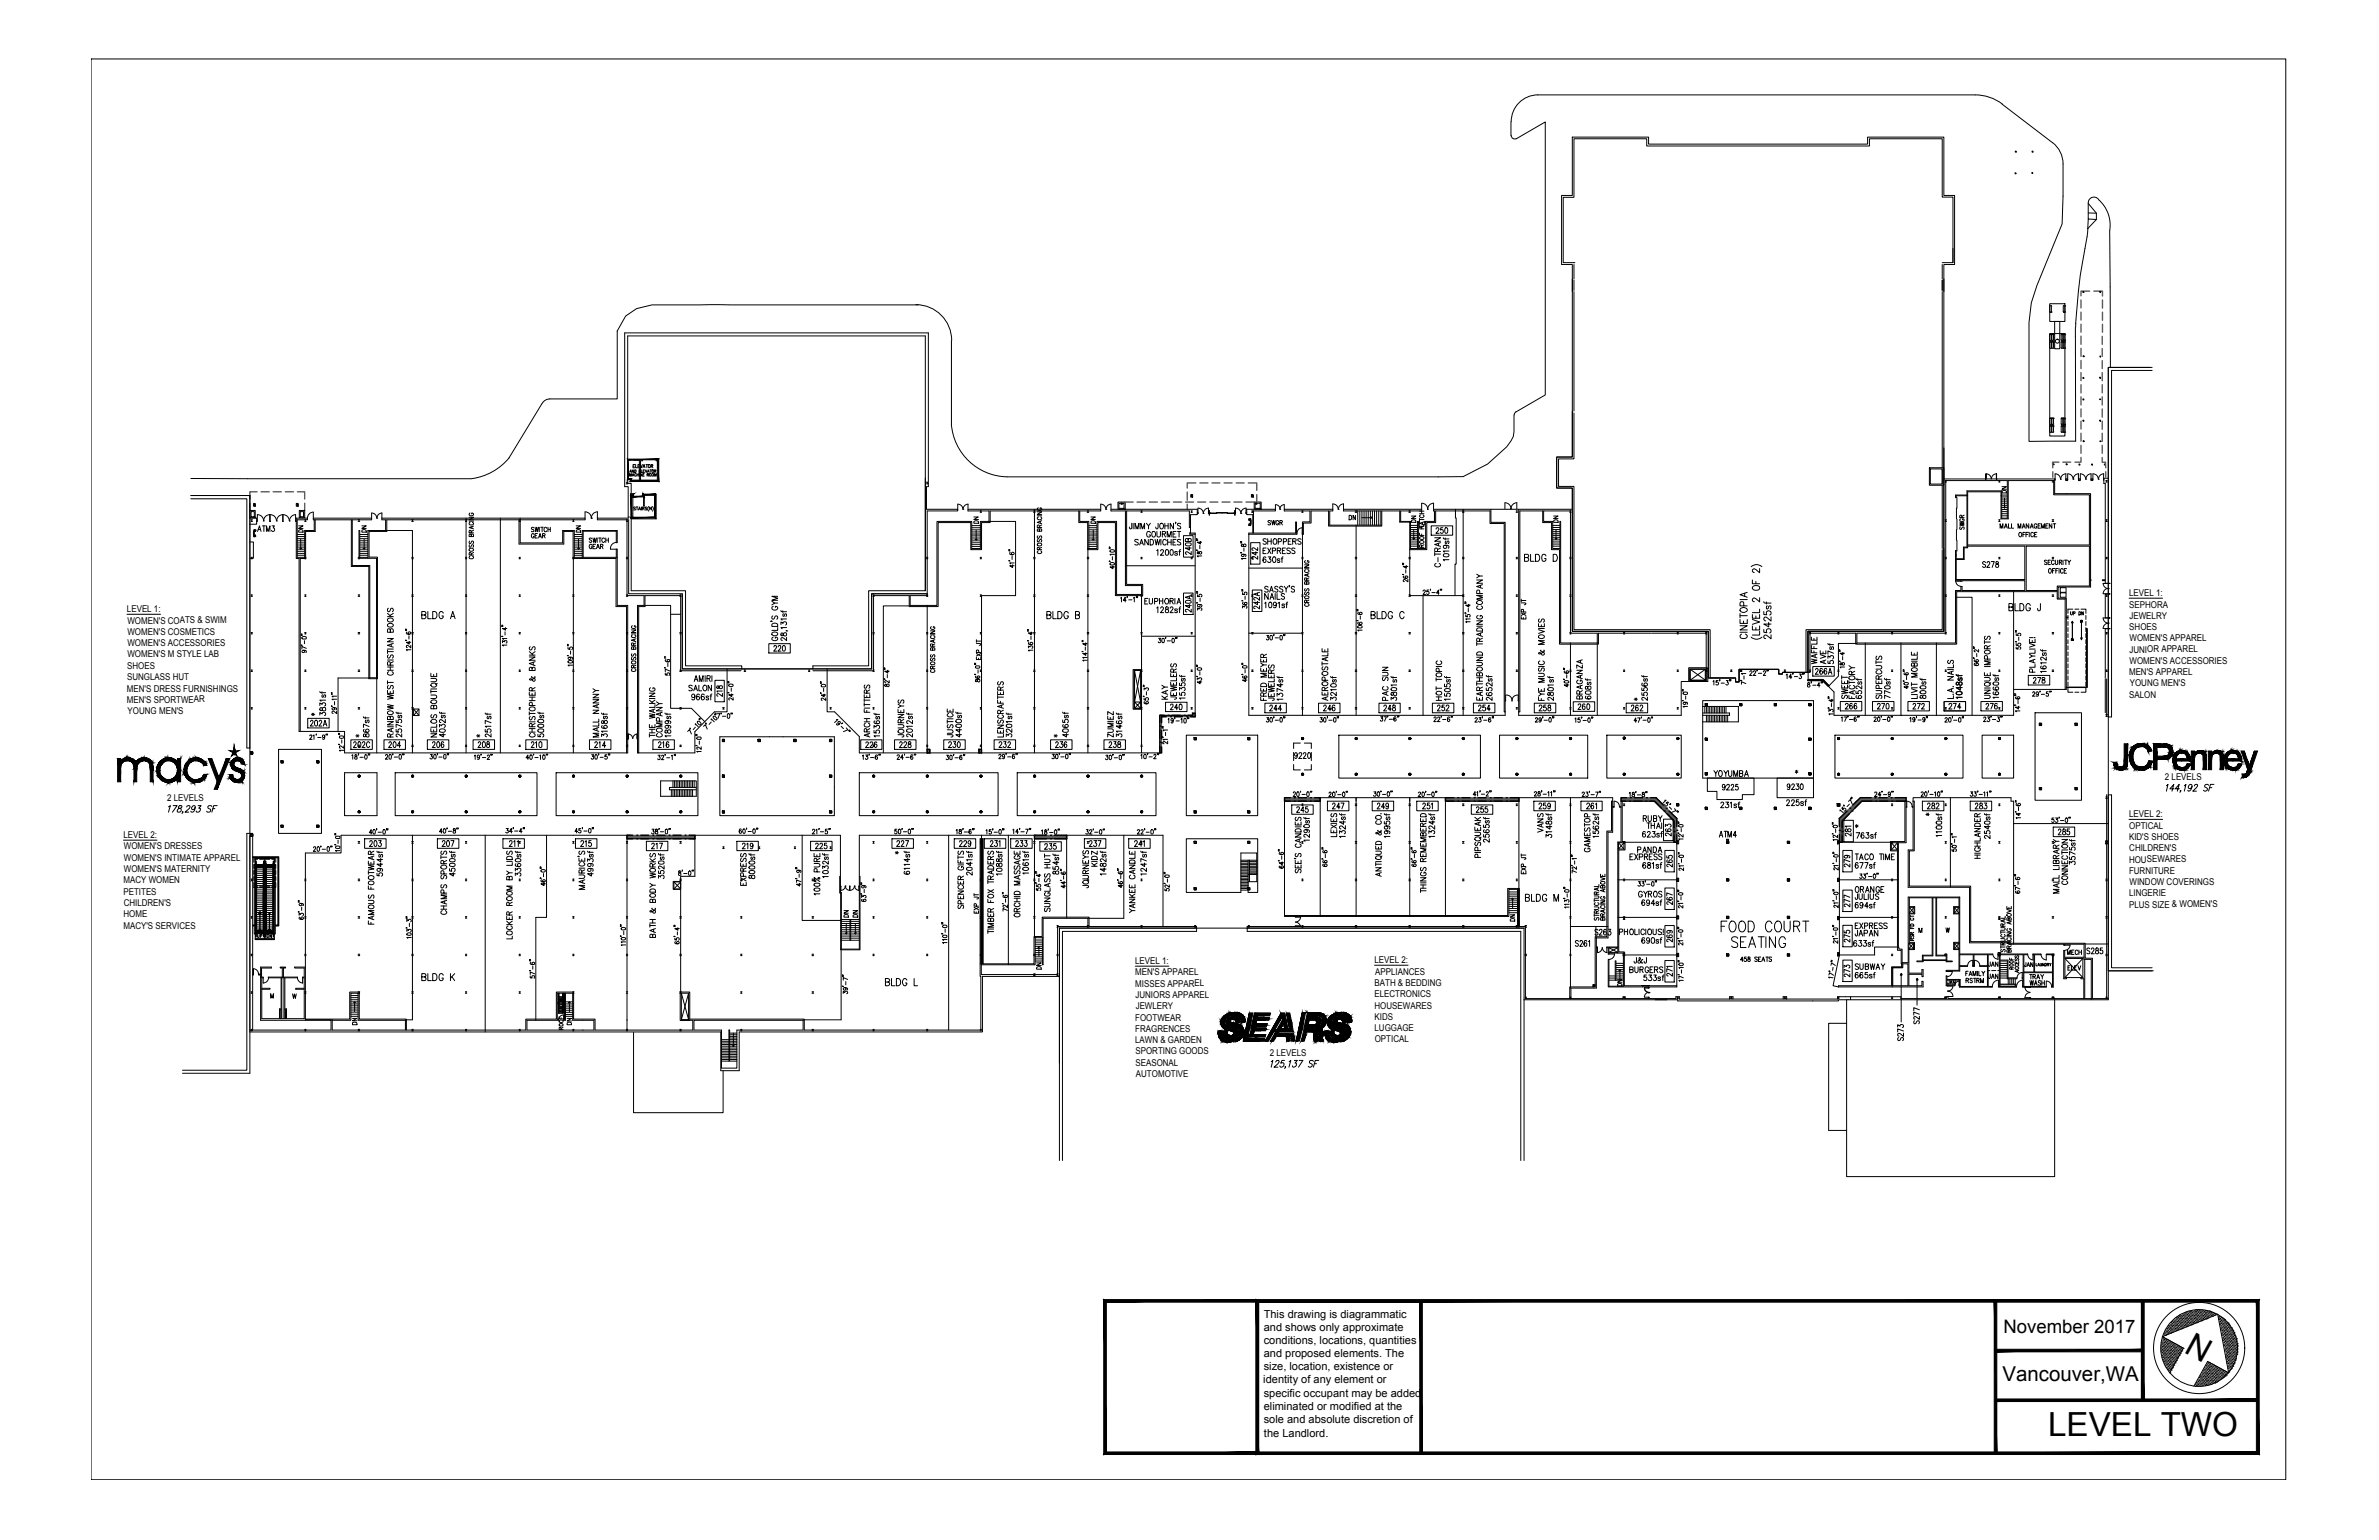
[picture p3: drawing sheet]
<svg xmlns="http://www.w3.org/2000/svg" width="432mm" height="279mm" viewBox="0 0 432 279" stroke-linecap="round" stroke-linejoin="round" font-family="sans-serif">
<defs><g id="words">
<text font-size="6" x="371.7" y="260.6">LEVEL TWO</text>
<text font-size="5.9" x="396.3" y="245.3" transform="rotate(29 396.3 245.3)">N</text>
<g font-size="4">
<text x="332.3" y="121.7" transform="rotate(-90 332.3 121.7)">AVE</text>
<text x="212.7" y="128.1" transform="rotate(-90 212.7 128.1)">KAY</text>
<text x="249.8" y="130.2">248</text>
<text x="69.1" y="136.9">204</text>
<text x="170.7" y="136.9">230</text>
<text x="295.3" y="176">J&amp;J</text>
<text x="104.8" y="187" transform="rotate(-90 104.8 187)">DN</text>
</g>
<text font-size="3.7" x="363.4" y="250.5">Vancouver,WA</text>
<g font-size="3.5">
<text x="243.8" y="95.6">DN</text>
<text x="257.9" y="96" transform="rotate(-90 257.9 96)">DN</text>
<text x="283.6" y="96" transform="rotate(-90 283.6 96)">DN</text>
<text x="365.1" y="90.7" transform="rotate(-90 365.1 90.7)">DN</text>
<text x="55.7" y="97.7" transform="rotate(-90 55.7 97.7)">DN</text>
<text x="67.4" y="97.7" transform="rotate(-90 67.4 97.7)">DN</text>
<text x="106.2" y="97.7" transform="rotate(-90 106.2 97.7)">DN</text>
<text x="178.5" y="96.3" transform="rotate(-90 178.5 96.3)">DN</text>
<text x="199.7" y="96.3" transform="rotate(-90 199.7 96.3)">DN</text>
<text x="377.5" y="112.9" transform="rotate(-90 377.5 112.9)">UP</text>
<text x="211.3" y="129.8">240</text>
<text x="190.1" y="135.1">*</text>
<text x="280.8" y="152" transform="rotate(-90 280.8 152)">VANS</text>
<text x="161.2" y="156.3">*</text>
<text x="154.9" y="167.6" transform="rotate(-90 154.9 167.6)">DN</text>
<text x="47.3" y="171.4">DN</text>
<text x="275.9" y="168.3" transform="rotate(-90 275.9 168.3)">DN</text>
<text x="189.8" y="177.1" transform="rotate(-90 189.8 177.1)">DN</text>
<text x="51.9" y="182.4">W</text>
<text x="295.3" y="180.3" transform="rotate(-90 295.3 180.3)">DN</text>
<text x="65.6" y="187" transform="rotate(-90 65.6 187)">DN</text>
</g>
<text font-size="3.4" x="363.6" y="241.8">November 2017</text>
<g font-size="3.1">
<text x="324.6" y="141.5">*</text>
<text x="348.2" y="149.2">*</text>
<text x="335.5" y="151.3">*</text>
</g>
<g font-size="2">
<text x="229.4" y="239">This drawing is diagrammatic</text>
<text x="229.4" y="241.4">and shows only approximate</text>
<text x="229.4" y="243.8">conditions, locations, quantities</text>
<text x="229.3" y="251">identity of any element or</text>
<text x="229.4" y="246.2">and proposed elements. The</text>
<text x="229.4" y="248.6">size, location, existence or</text>
<text x="229.4" y="253.4">specific occupant may be added</text>
<text x="229.4" y="255.8">eliminated or modified at the</text>
<text x="229.4" y="258.3">sole and absolute discretion of</text>
<text x="229.4" y="260.6">the Landlord.</text>
</g>
<g font-size="1.7">
<text x="23" y="111.1">LEVEL 1:</text>
<text x="23.1" y="113.1">WOMEN'S COATS &amp; SWIM</text>
<text x="386.4" y="108.1">LEVEL 1:</text>
<text x="386.5" y="110.2">SEPHORA</text>
<text x="386.5" y="112.3">JEWELRY</text>
<text x="23.1" y="115.2">WOMEN'S COSMETICS</text>
<text x="23.1" y="117.2">WOMEN'S ACCESSORIES</text>
<text x="23.1" y="119.3">WOMEN'S M STYLE LAB</text>
<text x="386.5" y="114.3">SHOES</text>
<text x="386.5" y="116.4">WOMEN'S APPAREL</text>
<text x="386.5" y="118.4">JUNIOR APPAREL</text>
<text x="23" y="125.5">MEN'S DRESS FURNISHINGS</text>
<text x="23.1" y="121.4">SHOES</text>
<text x="23.1" y="123.4">SUNGLASS HUT</text>
<text x="386.4" y="122.5">MEN'S APPAREL</text>
<text x="386.5" y="120.5">WOMEN'S ACCESSORIES</text>
<text x="386.6" y="124.5">YOUNG MEN'S</text>
<text x="23" y="127.5">MEN'S SPORTWEAR</text>
<text x="23.2" y="129.6">YOUNG MEN'S</text>
<text x="386.5" y="126.6">SALON</text>
<text x="393" y="141.5">2 LEVELS</text>
<text x="30.3" y="145.3">2 LEVELS</text>
<text x="386.4" y="148.3">LEVEL 2:</text>
<text x="22.4" y="152">LEVEL 2:</text>
<text x="22.5" y="154.1">WOMEN'S DRESSES</text>
<text x="386.4" y="152.4">KID'S SHOES</text>
<text x="386.5" y="150.4">OPTICAL</text>
<text x="386.5" y="154.5">CHILDREN'S</text>
<text x="22.4" y="160.3">MACY WOMEN</text>
<text x="22.5" y="156.2">WOMEN'S INTIMATE APPAREL</text>
<text x="22.5" y="158.2">WOMEN'S MATERNITY</text>
<text x="386.4" y="156.5">HOUSEWARES</text>
<text x="386.4" y="158.5">FURNITURE</text>
<text x="386.5" y="160.6">WINDOW COVERINGS</text>
<text x="22.4" y="162.3">PETITES</text>
<text x="22.4" y="166.4">HOME</text>
<text x="22.5" y="164.4">CHILDREN'S</text>
<text x="386.4" y="162.6">LINGERIE</text>
<text x="386.4" y="164.7">PLUS SIZE &amp; WOMEN'S</text>
<text x="22.4" y="168.5">MACY'S SERVICES</text>
<text x="206.1" y="174.9">LEVEL 1:</text>
<text x="206.1" y="177">MEN'S APPAREL</text>
<text x="206.1" y="179">MISSES APPAREL</text>
<text x="249.5" y="174.8">LEVEL 2:</text>
<text x="249.5" y="178.9">BATH &amp; BEDDING</text>
<text x="249.6" y="176.8">APPLIANCES</text>
<text x="206.1" y="185.2">FOOTWEAR</text>
<text x="206.1" y="181.1">JUNIORS APPAREL</text>
<text x="206.1" y="183.1">JEWLERY</text>
<text x="249.5" y="180.9">ELECTRONICS</text>
<text x="249.5" y="183">HOUSEWARES</text>
<text x="249.5" y="185">KIDS</text>
<text x="206.1" y="187.2">FRAGRENCES</text>
<text x="206.1" y="189.3">LAWN &amp; GARDEN</text>
<text x="206.1" y="191.3">SPORTING GOODS</text>
<text x="230.5" y="191.5">2 LEVELS</text>
<text x="249.5" y="187.1">LUGGAGE</text>
<text x="249.5" y="189.1">OPTICAL</text>
<text x="206.1" y="193.4">SEASONAL</text>
<text x="206.2" y="195.4">AUTOMOTIVE</text>
</g>
</g></defs>
<!-- layer: X-L2-PROPOSED LEASE-N -->
<g fill="#5a5a5a" stroke="#5a5a5a" stroke-width=".18">
<path d="M330.8 123.5h.3l.8 .9z"/>
<path d="M216.5 129.4l.4 .4v-.4zM216.5 129.4l.4 .4h-.4z"/>
<path d="M210.5 129.8l6.4 .2v-.2zM210.5 129.8l6.4 .2h-6.4z"/>
<path d="M210.5 130l.3 6.6v-6.6zM210.5 130l.3 6.6h-.3z"/>
<path d="M187.8 151.5l5.8 .7v-.7zM187.8 151.5l5.8 .7h-5.8z"/>
<path d="M233.1 144.7l6.5 .7v-.7zM233.1 144.7l6.5 .7h-6.5z"/>
<path d="M328.2 123.3l2.9 .2-.2-.2zM328.2 123.3l2.9 .2h-2.9z"/>
<path d="M330.8 123.5l.9 .9h.2zM331.7 124.4h.2v.1z"/>
<path d="M177.7 136l.5 .6v-.6zM177.7 136l.5 .6h-.5z"/>
<path d="M168.3 136l.5 .6v-.6zM168.3 136l.5 .6h-.5z"/>
<path d="M337.7 144.7l8.3 .7v-.7zM337 145.4l.7-.7 8.3 .7z"/>
<path d="M337 145.4l-2.2 3.1 3.1-3.1zM337 145.4l-2.2 3.1h-.9z"/>
<path d="M333.9 148.5l.5 .5 .4-.5zM333.9 148.5l.5 .5h-.5z"/>
<path d="M333.9 149l.5 3.8v-3.8zM333.9 149l.5 3.8h-.5z"/>
<path d="M294.2 144.7l7 .7-.6-.7zM294.2 144.7l7 .7h-7z"/>
<path d="M300.3 145.4l4 3.1-3.1-3.1zM300.3 145.4l4 3.1h-.9z"/>
<path d="M303.4 148.5l.9 .5v-.5zM303.4 148.5l.9 .5h-.5z"/>
<path d="M303.8 149l.5 3.8v-3.8zM303.8 149l.5 3.8h-.5z"/>
<path d="M262.4 144.7l13.3 .7v-.7zM262.4 144.7l13.3 .7h-13.3z"/>
<path d="M113.8 151.5l12.3 .7v-.7zM113.8 151.5l12.3 .7h-12.3z"/>
</g>
<g fill="none" stroke="#000" stroke-width=".25">
<path d="M168.3 136h.5v.6h-.5zM177.7 136h.5v.6h-.5zM210.5 134.6h.1M210.5 131.7h.1M210.5 132.4v1.5M210.5 135.4v1.2h.3v-1.1M210.8 131.9h.1M210.8 134.8h.1M210.8 132.6v1.5M211.7 130h-.9v1.1M215.7 129.8h.8v-.4h.4v.6h-.8M328.2 123.3h2.7l1 1.1v.1l-1.1-1h-2.6z"/>
<path d="M114.8 151.5h-1v.7h1M115.6 151.5h.1M115.6 152.2h.1M116.3 151.5h1.4M116.3 152.2h1.4M118.5 151.5h.1M118.5 152.2h.1M119.2 152.2h1.5M119.2 151.5h1.5M121.4 151.5h.1M121.4 152.2h.1M122.1 152.2h1.5"/>
<path d="M122.1 151.5h1.5M124.3 151.5h.1M124.3 152.2h.1M125.1 151.5h1v.7h-1M189.9 151.5h-2.1v.7h2.1M190.7 151.5h.1M190.7 152.2h.1M191.4 151.5h2.2v.7h-2.2M234.2 144.7h-1.1v.7h1.1M234.9 144.7h.1M234.9 145.4h.1M235.7 144.7h1.4"/>
<path d="M235.7 145.4h1.4M237.8 144.7h.1M237.8 145.4h.1M238.6 144.7h1v.7h-1M263.9 144.7h-1.5v.7h1.5M264.6 144.7h.1M264.6 145.4h.1M265.4 144.7h1.4M265.4 145.4h1.4M267.6 144.7h.1M267.6 145.4h.1M268.3 145.4h1.4"/>
<path d="M268.3 144.7h1.4M270.5 144.7h.1M270.5 145.4h.1M271.2 144.7h1.5M271.2 145.4h1.5M273.4 144.7h.1M273.4 145.4h.1M274.1 144.7h1.6v.7h-1.6M295.2 144.7h-1v.7h.9M295.8 145.4h.1M295.9 144.7h.1M296.5 145.4h1.5"/>
<path d="M296.6 144.7h1.5M298.7 145.4h.1M298.8 144.7h.1M299.4 145.4h.9l1.3 1.2M299.6 144.7h1l1.3 1.4M302.1 147.1h.1M302.4 146.6h.1M302.6 147.7l1.2 1.3v1.1M303 147.1l1.3 1.4v1.4M303.8 150.9h.1M304.3 150.7h.1M304.3 151.4v1.4h-.5v-1.2"/>
<path d="M333.9 150.7h.1M333.9 151.4v1.4h.5v-1.2M334.4 150.9h.1M335.3 147.1l-1.4 1.4v1.4M335.6 147.7l-1.2 1.3v1.1M335.8 146.6h.1M336.1 147.1h.1M339.6 144.7h-1.9l-1.4 1.4M339.7 145.4h-1.8l-1.3 1.2M340.3 144.7h.1M340.5 145.4h.1M341.1 144.7h1.4"/>
<path d="M341.2 145.4h1.5M343.3 144.7h.1M343.4 145.4h.1M344 144.7h2v.7h-1.9"/>
</g>
<!-- layer: L2-CIRC-E -->
<g fill="none" stroke="#000" stroke-width=".18">
<path d="M279.1 17.2h79.4M279.1 17.2a4.8 4.8 0 0 0-4.8 4.9M358.5 17.2a8.1 8.1 0 0 1 4.9 1.7M363.4 18.9l9.1 7M274.2 22.1v2.5M274.3 24.6a.66 .66 0 0 0 1 .5M275.2 25.2l5.3-3.1v49.6l-5.4 3M365.7 31.4h.2v.1h-.2zM365.8 27.4h.1v.2h-.1zM368.8 31.3h.1v.1h-.1zM368.8 27.4h.2v.2h-.2zM372.6 25.9a4.8 4.8 0 0 1 1.9 3.8"/>
<path d="M374.5 29.7v5.9l-.2 5-4.6 11.2-1 3.1-.4 3.6v21.6l8.4-.1v-20.6M379 38.6l1.5 .1M379 39.8l-.1 1.7 1.6-1.7v-1.1l-1.5-1.8v2.8l1.5 .1M379.1 39.7v.1M380.9 36.2a6.1 6.1 0 0 1 2 5.6l.1 24.9M380.9 36.2a1.04 1.04 0 0 0-1.2-.4 1.04 1.04 0 0 0-.7 1.1M372 55.7v.8M372 55.1h2.8v3.2h-2.8zM372 56.5l.1 .1M372.1 55.4l-.1 .2M372.1 55.5h.2M372.1 56.7h.2"/>
<path d="M372.1 56.6h.1M372.3 56.6h.1M372.3 55.7v.8M372.3 55.4l.1 .2M372.4 56.5l-.1 .1M372.9 58.3h1v5h-1zM374.5 55.7v.8M374.5 56.5v.1M374.5 55.4v.2M374.5 56.6h.1M374.5 55.5h.2M374.5 56.7h.2"/>
<path d="M374.7 56.6h.1M374.7 55.5h.1M374.8 55.7v.8M374.8 55.4v.2M374.8 56.5v.1M376.8 58.7l-.1 .6M378.1 52.9h.1v.2h-.1zM378.8 43a100.1 100.1 0 0 0-2.1 15.7M379 41.4l-.2 1.5M381.1 52.9h.2v.1h-.2zM274.8 75.3v3l-.1 .9-1.2 1.9-3.5 3.1-4.4 2.3h-82.8M275.2 74.7l-.4 .6"/>
<path d="M372 60.5h2.8v18.6h-2.8zM372 61.6l.1 .2M372.1 75.8l-.1 1.2h.3M372.1 60.6l-.1 1M372.1 77.3h.1M372.1 78.4h.2M372.1 75.9h.1M372.1 62h.1M372.1 60.6h.1M372.1 61.8h.2M372.1 75.8h.2M372.1 60.6h.2"/>
<path d="M372.3 77.3h.1M372.3 75.9h.1M372.3 62h.1M372.3 60.6h.1M372.3 77.2l-.3 .1 .1 1.1M372.3 62h-.2l-.1 .2v.9l.3 .1M372.3 77.2v1.2M372.3 75.8v1.2M372.3 62v1.2M372.3 60.6v1M372.4 61.6l-.1 .2M372.4 61.6l.1 .2"/>
<path d="M372.5 75.8l-.1 1.2h.3M372.5 60.6l-.1 1M372.5 77.3h.1M372.5 78.4h.2M372.5 75.9h.1M372.5 62h.1M372.5 60.6h.1M372.5 61.8h.2M372.5 75.8h.2M372.5 60.6h.2M372.7 77.2l-.3 .1 .1 1.1M372.7 62h-.2l-.1 .2v.9l.3 .1"/>
<path d="M372.7 77.3h.1M372.7 75.9h.1M372.7 62h.1M372.7 60.6h.1M372.7 60.8v.8M372.7 62.2v.8M372.7 76v.9M372.7 77.4v.9M372.7 77.2l.1 .2M372.7 75.8l.1 .2M372.7 62l.1 .2M372.7 60.6l.1 .2"/>
<path d="M372.8 78.3l-.1 .1M372.8 76.9l-.1 .1M372.8 63l-.1 .2M372.8 61.6l-.1 .2M374.1 61.6l.1 .2M374.2 75.8l-.1 1.2h.3M374.2 60.6l-.1 1M374.2 77.3h.1M374.2 78.4h.2M374.2 75.9h.1M374.2 62h.1M374.2 60.6h.1"/>
<path d="M374.2 61.8h.2M374.2 75.8h.2M374.2 60.6h.2M374.4 77.3h.1M374.4 75.9h.1M374.4 62h.1M374.4 60.6h.1M374.4 77.2l-.3 .1 .1 1.1M374.4 62h-.2l-.1 .2v.9l.3 .1M374.4 60.8v.8M374.4 62.2v.8M374.4 76v.9"/>
<path d="M374.4 77.4v.9M374.4 77.2l.1 .2M374.4 75.8l.1 .2M374.4 62l.1 .2M374.4 60.6l.1 .2M374.5 78.3l-.1 .1M374.5 76.9l-.1 .1M374.5 63l-.1 .2M374.5 61.6l-.1 .2M374.5 61.6v.2M374.5 75.8v1.2h.2M374.5 60.6v1"/>
<path d="M374.5 77.3h.1M374.5 75.9h.1M374.5 62h.1M374.5 60.6h.1M374.5 75.8h.2M374.5 60.6h.2M374.5 78.4h.2M374.5 61.8h.2M374.7 77.2l-.2 .1v1.1M374.7 62h-.2v.2v.9l.2 .1M374.7 77.3h.1M374.7 78.4h.1"/>
<path d="M374.7 75.9h.1M374.7 77h.1M374.7 62h.1M374.7 63.2h.1M374.7 60.6h.1M374.7 61.8h.1M374.8 60.8v.8M374.8 62.2v.8M374.8 76v.9M374.8 77.4v.9M374.8 77.2v.2M374.8 75.8v.2"/>
<path d="M374.8 62v.2M374.8 60.6v.2M374.8 78.3v.1M374.8 76.9v.1M374.8 63v.2M374.8 61.6v.2M378.1 76.2h.1v.2h-.1zM378.1 72.4h.1v.1h-.1zM378.1 68.5h.1v.2h-.1zM378.1 80h.2v.1h-.2zM378.1 64.5h.2v.2h-.2zM381.1 76.2h.2v.2h-.2z"/>
<path d="M381.1 72.4h.2v.1h-.2zM381.1 68.4h.1v.2h-.1zM381.1 80h.2v.1h-.2zM381.1 64.6h.2v.2h-.2zM34.6 86.8l51.1 .1M53.9 99.6h1.4M53.9 99.3h1.4M65.3 99.3h1.5M65.3 99.6h1.5M94.4 94v.3M104.2 99.6h1.5M104.2 99.3h1.5"/>
<path d="M176.4 98.4h1.5M176.4 98h1.5M176.4 98.7h1.5M176.4 99.1h1.5M176.4 97.6h1.5M197.6 97.6h1.5M197.6 98.4h1.5M197.6 98h1.5M197.6 98.7h1.5M197.6 99.1h1.5M248.3 92.7v2.6M248.7 92.7v2.6"/>
<path d="M249.1 92.7v2.6M249.5 92.7v2.6M249.9 92.7v2.6M250.2 92.7v2.6M256 97.9h1.3M256 98.3h1.3M256 99.1h1.3M256 97.6h1.3M256 98.7h1.3M281.8 97.9h1.3M281.8 98.3h1.3M281.8 99.1h1.3"/>
<path d="M281.8 97.6h1.3M281.8 98.7h1.3M355.1 92.2v1.9M355.1 96.1v1.9M355.2 90.3v1.9M355.2 94.2v1.9M355.2 98v2M360.4 86.9v.1zM360.4 86l.1 .9zM360.5 86a.91 .91 0 0 1 .9 .9M362.3 86l.1 .9zM362.4 86a.91 .91 0 0 0-.9 .9"/>
<path d="M363.3 92.1h1M363.3 93.2h1M363.3 92.4h1M363.3 92.8h1M363.3 93.6h1M372.6 84.1h.2v.2h-.2zM375 84.1h.2v.2h-.2zM377.3 84.2h.2v.2h-.2zM379.6 84.2h.2v.2h-.2zM381.9 84.2h.2v.2h-.2zM53.9 100.7h1.4M53.9 100.4h1.4"/>
<path d="M53.9 100h1.4M65.3 100.7h1.5M65.3 100.4h1.5M65.3 100h1.5M104.2 100.7h1.5M104.2 100.4h1.5M104.2 100h1.5M354.9 105.4h1M355 105.4a.95 .95 0 0 0 .9 1M373.9 106.6h1.1v.9h-1.1zM373.9 107.6h1.1v.8h-1.1zM375.3 113.9v.7"/>
<path d="M375.3 115v.7M375.3 116.1v.7M375.3 117.2v.7M375.3 118.3v.7M375.3 119.3v.8M378.6 113.9v.7M378.6 115v.7M378.6 116.1v.7M378.6 117.2v.7M378.6 118.3v.7M378.6 119.3v.8M378.6 114h.3v10.7h-3.9h3.7z"/>
<path d="M50.6 136h7.7v15.2h-7.7zM75.1 128.6l.9 1.2M76 128.6l-.9 1.2M114 133.2l-.1 1zM114 133.2a.83 .83 0 0 1 .8 .8M115.6 133.2l.1 1zM115.7 133.2a.83 .83 0 0 0-.8 .8M130.7 133.7h20.7v14.3h-20.7zM205.9 121.7l1.1 5.7M205.9 128.5l1.1-1.1h-1.1l1.1 1.1M205.9 121.7v6.8h1.1v-6.8l-1.1 5.7M215.3 133.4h13v14.6h-13z"/>
<path d="M243 133.4h25.7v7.8h-25.7zM272.2 133.4h16v7.8h-16zM291.6 133.4h13.6v7.8h-13.6zM306.8 121.4h2.7v2h-2.7zM306.8 121.4l2.7 2M309 128.2h6.5v2.8h-6.5M309 129.4h4.9v.4h-4.9M309 127.1h20.2v14.1h-20.2zM309.4 128.2v1.2M309.5 121.4l-2.7 2M309.7 128.2v1.2M309.7 129.8v1.2"/>
<path d="M310 128.2v1.2M310 129.8v1.2M310.3 128.2v1.2M310.3 129.8v1.2M310.6 128.2v1.2M310.6 129.8v1.2M310.9 128.2v1.2M310.9 129.8v1.2M311.2 128.2v1.2M311.2 129.8v1.2M311.5 128.2v1.2M311.5 129.8v1.2"/>
<path d="M311.8 128.2v1.2M311.8 129.8v1.2M312.1 128.2v1.2M312.1 129.8v1.2M312.4 128.2v1.2M312.4 129.8v1.2M312.7 128.2v1.2M312.7 129.8v1.2M313 128.2v1.2M313 129.8v1.2M313.3 128.2v1.2M313.3 129.8v1.2"/>
<path d="M313.6 129.8v1.2M333.1 133.4h23.2v7.8h-23.2zM359.8 133.4h5.7v7.8h-5.7zM369.4 129.3h8.4v15.9h-8.4zM375.3 124.8v.8h.9M375.3 120.4v.8M375.3 121.5v.8M375.3 122.6v.8M375.3 123.7v.8M376.6 125.6h.7M378.6 124.8v.8h-.9M378.6 120.4v.8"/>
<path d="M378.6 121.5v.8M378.6 122.6v.8M378.6 123.7v.8M45.9 155.4h4.7v12.6h-.6v-.2h.4v-12.2h-4.5zM46.1 156.8v.8M46.1 157.9v.8M46.1 159v.8M46.3 155.9h.5M46.3 156.8v.8M46.3 157.9v.8M46.3 159v.8M46.3 156.7h.1"/>
<path d="M46.3 155.8h3.5M46.3 156.8h-.1v12.6h.1M46.4 156.2l.1 13.8zM46.5 156.7l.1 12.8M46.6 157.2h1.2M46.6 157.3h1.2M46.6 157.1h1.2M46.6 156.9h1.2M46.6 157h1.2M46.6 157.3h1.2h-1.2M46.6 157h1.2h-1.2M46.6 159.9h1.2"/>
<path d="M46.6 159.6h1.2M46.6 159.2h1.2M46.6 158.8h1.2M46.6 158.4h1.2M46.6 158.1h1.2M46.6 157.7h1.2M46.7 157.4h.1M46.7 157.3v.1M46.8 157.3v.1M46.8 155.7h-.5v.7M46.8 155.6h-.7v.8M46.8 157.4h.1"/>
<path d="M46.9 157.4h.1M46.9 157.3v.1M47 157.3v.1M47 157.4h.1M47.1 157.3v.1M47.1 157.4h.1M47.1 155.9h.8M47.1 155.7h.8M47.1 155.6h.8M47.2 157.3v.1M47.2 157.4h.1M47.3 157.3v.1"/>
<path d="M47.3 157.4h.1M47.4 157.3v.1M47.4 157.4h.1M47.5 157.3v.1M47.5 157.4h.1M47.6 157.4h.1M47.6 157.3v.1M47.7 157.3v.1M47.9 156.7l-.1 12.8M47.9 156.2v13.8zM47.9 156.7h.3M48.1 155.7v14.8h-1.8v-14.8h3.5"/>
<path d="M48.2 156.2l.1 13.8zM48.2 155.9h.8M48.2 155.7h.8M48.2 155.6h.8M48.3 156.7l.1 12.8M48.4 157.2h1.1M48.4 157.3h1.1M48.4 157.1h1.1M48.4 156.9h1.1M48.4 157h1.1M48.4 159.9h1.1M48.4 159.6h1.1"/>
<path d="M48.4 159.2h1.1M48.4 158.8h1.1M48.4 158.4h1.1M48.4 158.1h1.1M48.4 157.7h1.1M48.4 157.3v.1M48.4 157.4h.1M48.5 157.4h.1M48.5 157.3v.1M48.6 157.4h.1M48.6 157.3v.1M48.7 157.4h.1"/>
<path d="M48.7 157.3v.1M48.8 157.4h.1M48.8 157.3v.1M48.9 157.4h.1M49 157.3v.1M49 157.4h.1M49.1 157.4h.1M49.2 157.3v.1M49.2 157.4h.1M49.3 157.3v.1M49.3 157.4h.1M49.3 155.7h.5v.7"/>
<path d="M49.3 155.6h.8v.8M49.3 155.9h.5M49.4 157.3v.1M49.4 157.4h.1M49.5 157.3v.1M49.5 157.3l-1.1 .1M49.5 157.3h-1.1h1.1M49.5 157h-1.1h1.1M49.6 156.2l.1 13.8zM49.6 156.7l-.1 12.8M49.7 156.7h.1M49.8 156.8h.2v12.6h-.2"/>
<path d="M49.8 156.8v.8M49.8 157.9v.8M49.8 159v.8M50.1 156.8v.8M50.1 157.9v.8M50.1 159v.8M62.5 140.2h5.9v7.8h-5.9zM71.7 140.2h25.8v7.8h-25.8zM100.9 140.2h25.8v7.8h-25.8zM119.9 141.7h6.5v2.8h-6.5zM121.8 143.3v1.2M122.1 141.7v1.2"/>
<path d="M122.1 143.3v1.2M122.4 141.7v1.2M122.4 143.3v1.2M122.7 141.7v1.2M122.7 143.3v1.2M123 141.7v1.2M123 143.3v1.2M123.3 141.7v1.2M123.3 143.3v1.2M123.6 141.7v1.2M123.6 143.3v1.2M123.9 141.7v1.2"/>
<path d="M123.9 143.3v1.2M124.2 141.7v1.2M124.2 143.3v1.2M124.5 141.7v1.2M124.5 143.3v1.2M124.8 141.7v1.2M124.8 143.3v1.2M125.1 141.7v1.2M125.1 143.3v1.2M125.4 141.7v1.2M125.4 143.3v1.2M125.7 141.7v1.2"/>
<path d="M125.7 143.3v1.2M126 141.7v1.2M126.4 142.9h-4.9v.4h4.9M156 140.2h25.2v7.8h-25.2zM184.6 140.2h25.2v7.8h-25.2zM225.2 157.2h1.3M225.2 156.9h1.3M225.2 159.6h1.3M225.2 157.7h1.3M225.2 156.1h2.9M225.2 156.3h1.3M225.2 156.6h1.3"/>
<path d="M225.2 157.4h1.3M225.2 158h1.3M225.2 158.2h1.3M225.2 158.5h1.3M225.2 158.8h1.3M225.2 159h1.3M225.2 159.3h1.3M225.2 159.8h1.3M226.5 156.1v5.8h1.8v-9.7h-13v9.7h9.9v-7.1h2.9v5.2h-1.6M226.5 158.7h1.6M226.8 157.2h1.3M226.8 156.9h1.3"/>
<path d="M226.8 157.7h1.3M226.8 156.3h1.3M226.8 156.6h1.3M226.8 157.4h1.3M226.8 158.2h1.3M226.8 158.5h1.3M226.8 158h1.3M226.8 156.1v3.9M293.8 152.9l.9 1.1M294.7 152.9l-.9 1.1M45.9 175.8v1.1zM46 175.8a.95 .95 0 0 1 .9 .9"/>
<path d="M46.1 160.1v.9h.7M46.1 167.8v.2h-.2v-.2h.3M46.3 160.7h.5M46.3 160.1v.8h.5M46.6 167h1.2M46.6 166.7h1.2M46.6 166.3h1.2M46.6 165.9h1.2M46.6 165.6h1.2M46.6 165.2h1.2M46.6 164.8h1.2M46.6 164.5h1.2"/>
<path d="M46.6 164.1h1.2M46.6 163.7h1.2M46.6 163.3h1.2M46.6 162.9h1.2M46.6 162.5h1.2M46.6 162.2h1.2M46.6 161.8h1.2M46.6 161.4h1.2M46.6 161.1h1.2M46.6 160.7h1.2M46.6 160.3h1.2M47.1 160.7h.8"/>
<path d="M47.1 160.9h.8M47.1 161h.8M47.8 177.4v1M48.2 160.7h.8M48.2 160.9h.8M48.2 161h.8M48.4 167h1.1M48.4 166.7h1.1M48.4 166.3h1.1M48.4 165.9h1.1M48.4 165.6h1.1M48.4 165.2h1.1"/>
<path d="M48.4 164.8h1.1M48.4 164.5h1.1M48.4 164.1h1.1M48.4 163.7h1.1M48.4 163.3h1.1M48.4 162.9h1.1M48.4 162.5h1.1M48.4 162.2h1.1M48.4 161.8h1.1M48.4 161.4h1.1M48.4 161.1h1.1M48.4 160.7h1.1"/>
<path d="M48.4 160.3h1.1M48.7 177.4a.95 .95 0 0 1-.9 .9M49.3 160.7h.5M49.8 165.6v-9.9h-1.7v10.7M49.8 165.5v5h-1.7v-4.2M49.8 160.1v.8h-.5M50.1 160.1v.9h-.8M54 177.4a.95 .95 0 0 0 .9 .9M54.9 177.4v1M122.3 160l1.2 1.3M123.5 160l-1.2 1.3M152.7 169.1h1.6"/>
<path d="M152.7 169.8h1.6M152.7 169.4h1.6M152.7 170.2h1.6M152.7 170.6h3.3M154.3 166.8v3.8M154.4 166.8v3.8M154.4 169.1h1.6M154.4 169.8h1.6M154.4 169.4h1.6M154.4 170.2h1.6M187.9 170.5h1.3M187.9 170.9h1.3"/>
<path d="M187.9 171.3h1.3M187.9 171.7h1.3M187.9 172.1h1.3M187.9 172.5h1.3M225.2 160.7h1.3M225.2 160.9h1.3M225.2 160.1h1.3M225.2 160.4h1.3M225.2 161.2h1.3M225.2 161.5h1.3M273.9 163.7h1.5M273.9 163.3h1.5"/>
<path d="M273.9 161.8h1.5M273.9 162.2h1.5M273.9 162.6h1.5M273.9 163h1.5M293.3 175.2h1.4M363 175.2h1.3M363 174.8h1.3M363 175.5h1.3M363 175.9h1.3M363 176.3h1.3M363 176.7h1.3M363 177.1h1.3"/>
<path d="M363 177.4h1.3M364.5 177.6v.9M364.8 177.6v.9M365.1 177.6v.9M365.4 177.6v.9M365.8 177.6v.9M374.8 173.9l3.3 3.5M375.1 177.4h2.6M378.1 173.9l-3.3 3.5M63.7 180.6h1.3M63.7 181h1.3M63.7 181.4h1.3"/>
<path d="M63.7 181.8h1.3M63.7 182.1h1.3M63.7 182.5h1.3M101.4 181.8v2.1v-2.1M101.4 180.2v1.6zM101.4 182.3h.8M101.4 182h.8M101.4 181.7h.8M101.4 181.4h.8M101.4 181.1h.8M101.4 180.8h.8M102.2 180.2v1.1z"/>
<path d="M102.2 181.3v2.6v-2.6M102.5 181.2l-.6 .4-.1-.1 .1 .2-.2-.1-.6 .4M102.6 181.8h1.3M102.6 182.1h1.3M123.7 180.2l1.3 4.8M125 180.2l-1.3 4.8M131 189.2h1.3M131 189.5h1.3M131 192.5h2.7M131 192.2h1.3M131 191.9h1.3M131 191.6h1.3"/>
<path d="M131 191.3h1.3M131 190.1h1.3M131 189.8h1.3M131 191h1.3M131 190.7h1.3M131 190.4h1.3M131 188.6h1.3M131 188.9h1.3M132.4 192.2h1.3M132.4 191.9h1.3M132.4 191.6h1.3M132.4 191.3h1.3"/>
<path d="M132.4 190.1h1.3M132.4 189.8h1.3M132.4 191h1.3M132.4 190.7h1.3M132.4 190.4h1.3M132.4 187.4h1.3M132.4 188.3h1.3M132.4 188.6h1.3M132.4 188.9h1.3M132.4 189.2h1.3M132.4 189.5h1.3M132.4 187.7h1.3"/>
<path d="M132.4 188h1.3M335.2 185.7h-3.3v19.4h3.3"/>
<circle cx="373.4" cy="61.9" r=".36"/>
</g>
<!-- layer: L2-DOOR-E -->
<g fill="none" stroke="#000" stroke-width=".18">
<path d="M46.7 93.4v1.1M46.7 93.4a1.12 1.12 0 0 1 1.2 1.1 1.12 1.12 0 0 1 1.1-1.1v1.1M47.8 94.5h.1M50.2 94.5h.1M50.2 94.5a1.12 1.12 0 0 0-1.1-1.1l-.1 1.1M51.3 93.4v1.1M51.3 93.4a1.12 1.12 0 0 0-1.1 1.1M51.4 93.4v1.1M51.4 93.4a1.12 1.12 0 0 1 1.1 1.1M56.9 92.9v1.1M56.9 92.9a1.08 1.08 0 0 0-1.1 1.1M67.5 93.1v.9"/>
<path d="M67.5 93.1a.91 .91 0 0 1 .9 .9M68.4 94a.91 .91 0 0 1 .9-.9v.9M106.2 92.9v1.1M106.2 92.9a1.12 1.12 0 0 1 1.1 1.1 1.12 1.12 0 0 1 1.2-1.1l-.1 1.1M111.9 98.4a1.1 1.1 0 0 0-1.1 1.2h1.1M174.8 92.4a.91 .91 0 0 0-.9-.9l-.1 .9M174.8 92.4a.91 .91 0 0 1 .9-.9v1.2M200.7 92.4a.91 .91 0 0 0-.9-.9v1.2M200.8 92.4a.91 .91 0 0 1 .9-.9l-.1 1.2M217.4 93.2l.1-1a.95 .95 0 0 1 .9 .9 .95 .95 0 0 1 1-.9l-.1 1M218.4 93.2h.1M224.3 92.2v1"/>
<path d="M224.3 92.2a.95 .95 0 0 1 .9 .9M225.2 93.2h.1M226.2 92.2v1M226.2 92.2a.95 .95 0 0 0-1 .9M231.5 91.6v.8M231.5 91.6a.83 .83 0 0 1 .8 .8M232.3 92.4h.1M233.1 91.6v.8M233.1 91.6a.83 .83 0 0 0-.8 .8M235.4 96.7l.3-.7 .7-.3v1M241.9 91.4v1M241.9 91.4a.95 .95 0 0 1 1 1"/>
<path d="M243.9 91.4v1M243.9 91.4a.95 .95 0 0 0-1 1M260.2 91.3v1.1M260.2 91.3a1.08 1.08 0 0 0-1.1 1.1 1.08 1.08 0 0 0-1-1.1l-.1 1.1M274.2 92.3h.1M275.3 91.2v1.1M275.3 91.2a1.08 1.08 0 0 0-1.1 1.1 1.08 1.08 0 0 0-1-1.1l-.1 1.1M373 86v.9M373 86a.95 .95 0 0 1 1 .9M374 86.9h.1M375 86v.9M375 86a.95 .95 0 0 0-1 .9"/>
<path d="M376.3 86.9h.1M376.3 86.9a.95 .95 0 0 0-1-.9v.9M376.3 86.9a.95 .95 0 0 1 1-.9l-.1 .9M377.6 86v.9M377.6 86a.95 .95 0 0 1 1 .9M378.6 86.9h.1M379.5 86v.9M379.6 86a.95 .95 0 0 0-1 .9M380.8 86.9h.1M380.8 86.9a.95 .95 0 0 0-.9-.9v.9M380.9 86.9a.95 .95 0 0 1 .9-.9v.9M382.7 105.8l.3 .1z"/>
<path d="M382.7 107.7l.3 .1zM382.7 112.1h.3zM382.7 114l.3 .1zM382.7 105.9l-1-.1a.88 .88 0 0 0 1 1 .95 .95 0 0 0-1 .9h1M382.7 112.1h-1a.95 .95 0 0 0 1 1 .95 .95 0 0 0-1 .9h1M382.7 106.8h.1M382.7 113.1h.1M273.3 126.1v1M273.3 126.1a1.04 1.04 0 0 1 1.2 1.1M275.6 126.1v1M275.6 126.1a1.04 1.04 0 0 0-1.2 1.1M293 145.4v.9"/>
<path d="M293 145.4l.7 .2 .2 .7M346.1 145.4v.9M346.1 145.4l.7 .2 .3 .7M152.6 160.8v.8M153.4 160.8h.1M154.2 160.8v.8M154.2 161.5a.78 .78 0 0 1-.8-.8 .78 .78 0 0 1-.8 .8M154.3 160.8v.8M155.1 160.8h.1M155.1 160.7a.78 .78 0 0 1-.8 .8M155.1 160.7a.78 .78 0 0 0 .8 .8M155.9 160.8v.8"/>
<path d="M235.1 167.3a1.08 1.08 0 0 1 .9 .7M235.2 166.4h.8M235.2 168h.8M236.1 166.3a.95 .95 0 0 1-1 1M290.8 171.9a.91 .91 0 0 1-.8 .9v-.9M290.8 171.9a.91 .91 0 0 0 .9 .9M291.6 171.9v.9M292 173.1h1a.99 .99 0 0 1-.9 1M298.5 179.2a.87 .87 0 0 0 .8 .9M298.5 179.2h.8M353.4 176.3l.9-.1a.95 .95 0 0 1-.9 1M353.5 179.8h.1"/>
<path d="M353.5 178.9h.9M354.5 178.9a.95 .95 0 0 1-1 .9 .95 .95 0 0 1 1 1M355.6 178v.8M355.6 178a.74 .74 0 0 0-.7 .7M358.1 174.2v1M358.1 174.2a.95 .95 0 0 0-1 1M359.3 175.2a.95 .95 0 0 0-.9-1v1M361.6 179a1.12 1.12 0 0 1 1.1-1.2v1.2M361.7 173.1a.95 .95 0 0 0 1 .9M362.6 173.1v1M366 179a1.12 1.12 0 0 1 1.1-1.2v1.2M366.1 177.4a.95 .95 0 0 1 1-1l-.1 1"/>
<path d="M367.6 179.1a.91 .91 0 0 0 .9 .9M368.1 173.2a.95 .95 0 0 0 .9 .9M368.4 179.1h.1M368.6 179.1h-1.1M369 173.2v1M370.5 173.2a.95 .95 0 0 0 .9 .9M371.4 173.2v1M372.4 179a.95 .95 0 0 0-1-1v1M374.7 171.5h1a.95 .95 0 0 1-.9 .9M299.3 180.1h.1M299.3 180a.87 .87 0 0 0-.8 .9h.8M353.5 180.8h.9"/>
<path d="M367.5 181h.9M368.5 180.1a.91 .91 0 0 0-.9 .9"/>
</g>
<!-- layer: L2-WALL-E -->
<g fill="none" stroke="#000" stroke-width=".18">
<path d="M285.4 24.9h13.8v1.2h39.8v-1.2h13.8v10.6h2v12.5h-2v66.5h-24.7v7.5h-4.6v.3h-.7v-.9h-7.1v2.3h-.7v-.7h-4.9v-8.5h-24.7v-26h-2.9v-5.6h2.9v-34.9h-2v-12.5h2zM285.4 50.6v2.3M285.7 48v2.6M285.7 50.8v1.9M285.7 52.9v21.7M285.8 47.7h-2.1v-11.9h2v-10.6h13.2v1.3h40.4v-1.3h13.2v10.6h2v11.9h-2M352.5 48v2.6M352.5 50.8v1.9M352.5 52.9v32M352.8 50.6v2.3M354.5 45.1v2.6M285.4 74.6v8.3h-2.9v5.6h2.9v26h24.7v8.5h4.9v.7h.7v-2.3h7.1v.9h.7v-.3h4.6v-7.5h24.7v-15"/>
<path d="M285.7 74.9v8.4h-2.8v5h2.8v25.9h24.7v8.8M390.2 66.7h-7.5v63.4M34.6 89.9h10.8v45.8M45.4 98.3h.6v3h-.6M45.4 94h1.2v.5h.1l-.1 .1v.5h-1.2M45.4 92.6h.9v1.3h-.9zM45.6 92.8h.6v1h-.6zM46 91.3h.3v.5h-.3zM46.2 91.6h.1M46.2 91.5h.1M49 94.5v.1zM51.3 94.5l.1 .1z"/>
<path d="M53.8 91.3h.3v.5h-.3zM53.9 91.6h.1M53.9 91.5h.1M54.3 92.6h1v1.3h-1zM54.5 92.8h.6v1h-.6zM56.9 94h10.6M56.9 94.3h10.6M57 94.3v2h-1.7v4.8h-1.4v-6.8M57.2 94.3v2.1h-1.7v4.9h-1v31.4h-.2v-31.4h-.5v-6.7M63.8 94.3v8.5h3.1v20.3h1.6v-22h-1.5v-4.7h3.2v-2.1h24v4.4h8.1M63.9 94.3v8.3h3.2v20.4M65.2 96.3v5h3.1v21.7"/>
<path d="M65.3 96.3v4.8h1.5M104 96.4v4.9h7.8v8.8h1.9v26.5h.2v-26.8h-1.9v-10.2h-.1v1.5M106.2 94h-36.9v.3h.7v2h-3.2v5M106.2 94.3h-11.8v4.2h7.7v-2.2h2.1v4.8h7.8M175.7 92.4h24.1M179.5 92.7v1.9h-1.6v4.9h-1.5v-4.9h-6.3v15.2h-4.9v-1.7h3.1v-15.4h5.5v-.3h-5.6v-4.1h.3v-27.9h-55.1v27.9h.6v5.7h-5.6v.3h5.4v13.8h3.1v1.7h-1.2v26.8h.2v-26.5h1.2v-2h6.4v13.6h11M201.6 92.4h15.7v1h-1.2v2.3h-.2v-3h-11.4v13.3h2.9v2.1h-4.9v-13.3h-3.2v4.9h-1.9v-4.9h-1.6v-2.1h-16.1v2.1h-1.5v4.9h-2v-4.9h-5.9v15.3h-5.3v-2h-6.4v13.6h-11.1M201.6 92.7h2.7v13.5h2.9v1.7h-4.5v-13.3h-3.6v4.9h-1.5v-4.9h-1.6v-1.9M202.9 91.1h1.3v1.3h-1.3zM203.1 91.3h.9v.9h-.9zM216 96.7h.9v.2h-.9zM216.1 96.7h.1"/>
<path d="M216.1 89.7h.4v.5h-.4zM216.3 90h.1M216.3 89.9h.1M217.3 93h.1v.2h-.1M219.5 93.2v.3v-.3M219.6 93.1h4.4M219.6 93.2l-.1-.5-.2 .5h1.5v-.2h2v.2h1.3l.1 .3v-.8l-.2 .5M221.8 93v.1M226.3 92.4h5.2v.3h-4v4h7.7v-2h.1l.1 2.2h-8.7v-.2h.7v-3.3h-1.1zM226.3 93h-.1v.2h.1M227.1 89.7h.4v.5h-.4zM227.3 90h.1"/>
<path d="M227.3 89.9h.1M227.6 91.1h1.3v1.3h-1.3zM227.8 91.3h.9v.9h-.9zM243.9 92.4h14.1M243.9 92.7h6.7v2.6h-9.2v-2.6h.5v-.3h-8.8v.3h4.7v2h-1.4v2.2h.2v-2h1.4v-2.2h3.1v2.7h9.7v-2.7h3.3M254.2 94.6h1.8v4.9h2.8v-4.7M257.3 94.6v4.9M257.4 94.8v4.7M270.6 92.4v2.4h2.6v34.3h-.2v-34.1h-2.6v-2.3h-9.8v2.1h-1.6v4.9h-3.1v-5h-1.8M275.6 92.4v36.7h.3v-36.4h4.1v2.1h1.6v4.9h1.5v17.2h7v-2h9.5M283.1 94.6v4.9h-1.3v-4.9h-1.6v-1.9h4.8v22.2h4.9v1.8h-6.6v-22.1M285.4 92.4h-25.2v.3h.2v1.9h-1.8"/>
<path d="M350.2 84.9h2.6v3.1h-2.6zM350.4 85.1h2.1v2.7h-2.1zM352.5 85.1v2.7M352.5 88v11.5M352.8 86.9h20.1v2.7h6.5v16.9h-5.8v2h1.4v16.6h-.2v-16.4h-1.4v-1.4h-18.3v9.6h-18.3v-2h-8.3v7.1M352.8 81.3v33.2h-24.6l-.1 7.5h-.3v-7.8h24.7v-14.5M363.2 89.2h-6.1v10.2h-.6v2.1h-1.4v3.6h12.4v-6h-10.4M363.2 89.9v4.2h1.3v-6.9h8.3v2.6h6.4v9.1h-22.1M363.3 89.1h-6.3v.7h-2.1v.5h.2v-.4h1.9v9.4h-.6v2.1h-1.3v-1.5h-.2v5.5h12.6v1.7h-11.4v-.7h-.2v.7h-1v9.6h-17.9v-1.8h16.2v-27.7h11.1v6.8h-1v-4.2M367.8 99.1h11.4v7.2h-5.8v.8h-5.6zM372.9 86.9v.2M375 86.9h.3v.2l-.3 .1z"/>
<path d="M377.2 86.9h.4v.2l-.3 .1zM379.6 86.9h.3l-.1 .3h-.2zM381.8 86.9h.1M381.8 87.1h.1M382.7 86.8h-.8v.9h.2v18.1h.6M105.7 101.1v-4.8h6.3v2.2h-.1v-2.1h-6.1v4.7M123.8 107.7v13.7h10.8M168 107.2v-46.3h-54.1v26.8h.7v19.5M168.3 107.7h-10.1v13.7h-10.7M299.8 114.9h9.9v6.2M379.4 105.2v.2M382.1 105.2h-.5v.2h.5"/>
<path d="M382.7 107.8h-.6v4.3h.6M382.7 114.1h-.6v8.9M67.1 123h1.3M75.1 128.6h.9v1.2h-.9zM207.2 121.5h-1.5v7.2h1.5M207.2 121.7h-1.4v6.8h1.4M273.2 127.1v.1M275.6 127.1v.1M306.7 121.4h2.9v2.1h-2.9zM307.1 123.5v.1M309.1 123.5v.1M309.8 121.2h.2v2.4h-3.5v-2.5h3.3v2.5"/>
<path d="M382.1 123.2v6.1M382.4 123.2v6.8M45.4 151.6v35.6h85.4v7.1h3.4v-7.1h44.1v-10h14M45.4 151.2h.5v35.7M123.5 159.9h-1.3v1.5h1.3M152.4 159v3h.2v10.3h3.5v-13.3M152.5 159v2.9h.2v10.3h3.3v-13.2M178 152.3h.3v22.4h-.3zM178.1 152.2v22.7M178.2 152.2v22.7M292.7 146.3h.3v.2h-.3M293.6 154h1.1v-1.1h-.9v1.1"/>
<path d="M294.2 152.9v-7.5h.2v7.3h.6v1.5h-1.2v18.5h1v6.1h9.5v.3h-5.1M294.2 152.8h-.6v20.1M294.2 146.3h-.3v.2h.3M343.3 152.9v1.3h1.3M343.3 152.9l1.1 1.3v-1.3M343.3 152.9h1.1M344.4 152.9l-1.1 1.3M382.2 152.5h.3v.6h-.3zM382.4 144.2v36.8M382.7 144.2v37.2h-49v.2h-29.2v-.2h-27.9M45.9 176.7v.2zM47.3 176.7h-.4v.2h.4"/>
<path d="M47.3 177.3h.5v.1h-.3v7.4h7.7v-7.4h-.3v-.1h.3v-1.7h-1.7v-.1h1.9v9.6M47.5 177.3v-1.7h1.7v-.1h-1.9v9.6h8.1M47.5 179.3h1.5v.2h-1.5M48.7 177.3h5.3v.1h-5.3zM51 177.4v7.4M51.2 177.4v7.4M51.2 177.3v-1.7h-.3v-.1h.9v.1h-.4v1.7M51.5 177.4v7.4M51.7 177.4v7.4M122.3 160h1.2v1.3h-1.2zM123.5 180h1.7v5.2h-1.7zM152.5 160.9h.1"/>
<path d="M152.5 160.8h.1M154.2 160.9h.1M154.2 160.8h.1M155.9 160.9h.1M155.9 160.8h.1M177.9 174.9h9.8v-5h1.5v-3.5h8.5v1.7h19.5v.3h-24.9v24.5M178.4 174.9v-22.7h-.5v25h.1v9.7h-32v-2h-20.8M189.2 170.1v4.9h.1v-8.4h8.2v1.5h-5.5v8.7h-13.9v-1.8h9.8v-4.9h1.4M235.1 168.1v-.1l.1 .1M275.6 161.4h.1v6.7h-.1zM276.6 168.4h-50.2v-.3h49v-6.7h-1.5v4.9h-38.7l-.1 .1v-.1h-2v-.2h40.6v-4.9h2.1v6.9h1.1v13.1h17.7v-.4h.4v.4h9.2v-.4h.6v.5h28.7v-.5h11.5v.4h8v-.3l.5-.1h.1v.4h9.1v-.3h.4v.3h9.4v-.3h.3v.3h9.9M285 179.3h4.7v-9.1h2.2v-19.2h.8v-5.6h-.2v5.4h-.9v19.2h-2.1v8.6h-.4v.5h-4.2v2.1"/>
<path d="M285.1 179.3v1.9M289.2 178.8l.3 .3M289.5 178.8h-.3v.3M289.5 178.8l-.3 .3M289.5 178.8v.3h-.3M289.7 171.8h.3v.1h-.3M292 171.9h1.6l-1.6 .9M292 178.9v-4.8h-.1v5l7.3-.1v.2h.1v-.1M292 171.9l1.6 .9h-1.6M292 171.9v.9M293.2 177.8v-3.4h.1v3.4M293.6 171.8h-2v.1h.3v1.2h.1v-.2h2.6"/>
<path d="M294.7 173.4v5.5M343.5 175.6h1.9v-.7h.9v3.9h-2.8zM346.5 172.2h.8M346.5 171.1l.8 1.1M346.6 164.6l.8 1.1M347.3 171.1h-.8v1.1M347.3 171.1v1.1M347.3 171.1l-.8 1.1M347.4 164.6h-.8v1.1M347.4 164.6v1.1h-.8M347.4 164.6l-.8 1.1M350.8 162.9h.6v10.5h1.8v.7h-4.1v-.7h1.7z"/>
<path d="M353.5 178.8h.1M354.7 171.1v1.1M354.7 171.1h.9M354.7 164.6h.9M354.7 164.6v1.1h.9M354.7 172.2h.9M354.7 171.1l.9 1.1M354.7 164.6l.9 1.1M355.6 164.6v1.1M355.6 171.1v1.1M355.6 171.1l-.9 1.1M355.6 164.6l-.9 1.1"/>
<path d="M361.7 173.1h-6v-10.3h-9.4v11.9h-1.1v-2.5h-.6v-.4v-18.9h1.4v-6.4l.1-.2h-.1v-.9h-.2v7.3h-2.7v1.7h1.3v18h.7l.1 3h-1.9v3.4h-9.6v.3h15.4v-1.1h-.3v.8h-2.3v-2h2.3v.4h.3v-1.3h-.3v.7h-2.3v-4.3h1v-1.3h-.9v-5.2h.9v-1.3h-.9v-1.6h4.1v10.4h-1.8v1.1h-.9v.1h1.1v-.2h4.1v.2h1.1v-.1h-.9v-1.3h-.4v.2h-1.5v-10.4h4.1v1.6h-1v1.3h1v5.2h-1v1.3h1v3.8h-2.4v.2l2.5-.1v-.9h1.4v-.1h-1.4v-2h2.5l-.1 2.1h.3l-.1-2.1h2.4v2h-1.4v.1h1.4v3.7h-4.9v-1.3h-2.4v-.6h-.2v1.7h1.6v-.1h-1.4v-.9h2.3v1.3h5.9v-.1h-.7v-5.8h.8M362.6 172.8h.5v.3h4.9v.1h-.7v3.1h1.9v-3.1h-.2v-.1h1.4v.1h-1.1v3.1h3.2v-2.9v-.2h-1.1v-.1h1.4v.3h-.1v5.7h-.3v-.1h.1v-2.5h-5.2v2.5h4.1v.1h-4.3l.1-1.5h-.2v-.2h.2v-4.2h-4.1l-.1 1h1.5v3.2h1.6v.2h-1.8v-3.2h-1.3v4.1h2.9l.1 .6h-3.3v-.1h.2v-5.6h-.2zM363 178.7h2.8v.3h-2.8zM374.6 171.3v.2h.1v-.2M378.3 173.7h-3.6v-1.2h-.1v5.1h.5v-.2h-.3v-3.5h3.3v3.5h-.4v.2h.5v3.6M378.4 174.1v7.1M382.7 176.1h8.1M50.7 183v1.8M50.9 183.2v1.6M51.8 183.2v1.6M52 183v1.8M55.4 185.1h4.7v1.8h-14.7"/>
<path d="M55.4 184.9h8.1v-4.9h1.7v4.9h8.6v2h21.6v-2h5.6v-4.9h3.1v4.9h3.9v2h15.5M63.7 180.2h1.3v4.9h8.6v1.8h-13.3v-1.8h3.4zM101.1 185v-4.8h2.8v4.9M101.3 185.1h-5.7v1.8h10.1M102.5 180.2v4.8M102.6 180.2v4.9M105.8 185.1h2v1.8h-2M113.8 185v.1M115 187.3v14.6h16.2v-7.6M123.7 180.2h1.3v4.8h-1.3zM125.2 185.1h.5v1.8h-2M126 185.1h19.8v1.8h-12.1v6.9h-2.7v-6.9h-5z"/>
<path d="M132.3 192.5v-5.6h.1v5.6M299.2 180.2h.1M299.2 181h.1M299.2 180.9v.3M299.3 180.9v.3M313.9 181.3v-.5h.7v.5M323.7 181.3v-.5h.6v.5M335.2 181.4v32.1h37.7v-32.1M335.9 180.8v.6M353.1 181.2v-.2h.1v.2M368.4 181.2v-.2h.2v.2M379.8 181.2v-7.4h-1.3v-2.7h-13.7v-.3h-7.1v-10h-11.1v-6.4h.8v-9h-.2v.9h-.1v.2h.1v7.7h-.9v6.8h11.2v10.1h7.1v.2h13.7v2.8h1.3v7.3"/>
<circle cx="46.2" cy="91.6" r=".06"/>
<circle cx="46.2" cy="91.5" r=".06"/>
<circle cx="54" cy="91.6" r=".06"/>
<circle cx="54" cy="91.5" r=".06"/>
<circle cx="216.3" cy="89.9" r=".06"/>
<circle cx="216.3" cy="90" r=".06"/>
<circle cx="227.3" cy="89.9" r=".06"/>
<circle cx="227.3" cy="90" r=".06"/>
</g>
<!-- layer: L2-TEXT-E -->
<g fill="none" stroke="#000" stroke-width=".18">
<path d="M46 96.6h.1M46 96.8h.1M46 97h.1M46 96.7h.1M46 96.9h.1M46 97.1h.4M46 96.4h.4M46 97.2h.4M46 96.5h.1M46 97.4h.3M46.1 96.3h.3M46.1 96.2h.3"/>
<path d="M46.1 97.1h.3v.2M46.2 96.4l-.1 .7M46.2 96.4h.2M46.4 96.4l.1-.2-.3-.1-.1 1.2M46.4 97.3l-.3 .1M54.4 99.4l.2 .2M54.6 97.8v1.8l.2-.2M65.9 99.4l.2 .2M66.1 97.8v1.8l.2-.2M96.9 95.8l-.2-.1-.3 .1 .5 .5-.1 .2-.4-.1M97 97a.26 .26 0 0 0-.3-.2 .26 .26 0 0 0-.3 .3v.2a.26 .26 0 0 0 .3 .3 .26 .26 0 0 0 .3-.3h-.2M97.1 95.7l.2 .8 .1-.8 .2 .8 .2-.8"/>
<path d="M97.1 97.2h.3M97.6 96.8h-.5v.8h.5M97.8 97.6l.2-.8 .3 .8M97.8 97.4h.4M97.9 95.7v.8M98.1 95.7h.5M98.4 95.7v.8M98.5 97.2l.4-.1v-.2l-.4-.1v.8M98.7 97.2l.2 .4M99.2 95.9a.26 .26 0 0 0-.3-.2 .26 .26 0 0 0-.2 .3 .3 .3 0 0 0 .1 .4 .3 .3 0 0 0 .4 0v-.1M99.5 95.7v.8M99.5 96h.4"/>
<path d="M99.9 95.7v.8M104.8 99.4l.2 .2M105 97.8v1.8l.2-.2M107.5 98.9a.26 .26 0 0 0-.4-.1 .26 .26 0 0 0-.2 .2 .3 .3 0 0 0 .1 .5 .3 .3 0 0 0 .4-.1l.1-.2h-.2M107.6 97.6l.2 .8 .1-.8 .2 .8 .2-.8M107.6 99.1h.3M108.1 98.7h-.5v.9h.5M108.3 99.6l.2-.9 .3 .9M108.4 97.6v.8M108.4 99.3h.3M108.6 97.6h.5M108.9 97.6v.8"/>
<path d="M109 99.1h.4v-.3l-.4-.1v.9M109.2 99.1l.2 .5M109.7 97.8a.26 .26 0 0 0-.3-.2 .26 .26 0 0 0-.2 .3v.2a.26 .26 0 0 0 .2 .3 .26 .26 0 0 0 .3-.2M110 97.6v.8M110 98h.4M110.4 97.6v.8M177 97.8l.2 .2M177.2 96.2v1.8l.2-.2M198.2 97.8l.2 .2M198.4 96.2v1.8l.2-.2M226.6 94.3h.4M226.7 95.2h.3"/>
<path d="M226.7 94.4h.3M226.7 95.1h.3M226.7 95.3h.3M226.7 94.1h.3M226.7 95h.3M226.7 95.1v.2l.3 .1M226.9 94.9h.1M226.9 94.7h.1M226.9 94.5h.1M226.9 95h.1M226.9 94.8h.1M226.9 94.6h.1"/>
<path d="M226.9 94.4v.7M227 94.4h-.3M227 94.1v1.3M227 94.1l-.3 .1v.2M230.6 94.6l-.2-.2-.3 .2 .5 .3v.3h-.3l-.2-.1M230.8 94.4l.2 .8 .2-.8 .1 .8 .2-.8M232.1 94.6a.26 .26 0 0 0-.3-.2 .26 .26 0 0 0-.2 .3v.2a.26 .26 0 0 0 .2 .3 .26 .26 0 0 0 .3-.3h-.2M232.3 94.8h.4v-.3l-.4-.1v.8M232.5 94.8l.3 .4M247.2 93.9h1.8l-.2 .2M248.8 93.7l.2 .2M256.4 97.6l.2 .3"/>
<path d="M256.6 96v1.9l.2-.3M257.7 98.2a.44 .44 0 0 1 .4-.1 .44 .44 0 0 1 .4 .3 .41 .41 0 0 1-.5 .2 .41 .41 0 0 1-.3-.4zM257.7 97.5a.44 .44 0 0 1 .4-.2 .44 .44 0 0 1 .4 .4 .41 .41 0 0 1-.5 .2 .41 .41 0 0 1-.3-.4zM258 99.3v-.4h-.3v.4h.8M258.5 98.8l-.5 .2M282.3 97.6l.1 .3M282.4 96v1.9l.2-.3M355.7 94.7l.8 .2-.8 .2 .8 .1-.8 .2M355.8 95.6l-.1 .1v.3h.3l.2-.4h.2v.4M355.9 94.1a.24 .24 0 0 0-.2 .3 .24 .24 0 0 0 .3 .2h.2a.24 .24 0 0 0 .3-.2 .24 .24 0 0 0-.3-.3v.2M356.1 93.9l-.1-.4h-.2l-.1 .4h.8M356.5 93.5l-.4 .2"/>
<path d="M363 95.8v-.8l.3 .8 .2-.8v.8M363.7 92l.1 .2M363.8 95.8l.3-.8 .2 .8M363.8 90.4v1.8l.2-.2M363.9 95.6h.4M364.5 95v.8h.4M365.1 95v.8h.4M366.3 95.8v-.8l.2 .8 .3-.8v.8M366.5 96.8a.26 .26 0 0 1 .3-.2 .26 .26 0 0 1 .2 .3v.2a.28 .28 0 0 1-.3 .3 .28 .28 0 0 1-.3-.3zM367 95.8l.3-.8 .3 .8M367.2 95.6h.3M367.2 97h.2"/>
<path d="M367.6 96.6h-.4v.8M367.7 97h.3M368.2 96.6h-.5v.8M368.2 95v.8l-.4-.8v.8M368.3 96.6v.8M368.5 95.8l.3-.8 .2 .8M368.6 95.6h.3M369.1 96.8a.24 .24 0 0 0-.3-.2 .24 .24 0 0 0-.2 .3v.2a.24 .24 0 0 0 .2 .3 .24 .24 0 0 0 .3-.2M369.3 97h.2M369.7 96.6h-.4v.8h.4M369.7 95.2a.26 .26 0 0 0-.3-.2 .26 .26 0 0 0-.2 .3v.2a.26 .26 0 0 0 .3 .3 .26 .26 0 0 0 .2-.3h-.2M369.9 95.4h.3"/>
<path d="M370.3 95h-.4v.8h.4M370.5 95.8v-.8l.3 .8 .3-.8v.8M371.3 95.4h.3M371.7 95h-.4v.8h.4M372.4 95v.8l-.4-.8v.8M372.7 95h.4M372.9 95v.8M76.6 111.6h.5l.2-.4-.2-.3h-.5v1.4h.5l.1-.2 .1-.3-.2-.2M77.7 110.9v1.4h.6M78.5 110.9a.67 .67 0 0 1 .8 .7 .67 .67 0 0 1-.8 .7zM80.4 111.2a.4 .4 0 0 0-.4-.3 .4 .4 0 0 0-.3 .5v.3a.4 .4 0 0 0 .4 .6 .4 .4 0 0 0 .3-.6h-.2M81.8 112.3l.4-1.4 .4 1.4"/>
<path d="M81.9 111.8h.5M177.2 119.2v.5h.8v-.5M177.2 118.6l.8 .4M177.2 116.7l.8 .1v.2l-.3 .1M177.2 116.3h.8M177.2 116.1v.4M177.6 119.4v.3M177.6 118.4v-.4h-.3l-.1 .4h.8M178 118.6l-.8 .4M190 111.6h.5l.3-.4-.3-.3h-.5v1.4l.7-.2 .1-.3-.3-.2M191.1 110.9v1.4h.6M192 110.9a.67 .67 0 0 1 .8 .7 .67 .67 0 0 1-.8 .7z"/>
<path d="M193.9 111.2a.42 .42 0 0 0-.5-.2 .42 .42 0 0 0-.3 .4v.3a.41 .41 0 0 0 .4 .6 .41 .41 0 0 0 .4-.6h-.3M195.2 111.6l.6-.1 .1-.4-.7-.2v1.4l.7-.2v-.4l-.2-.1M248.8 111.6h.5l.3-.4-.3-.3h-.5v1.4l.7-.2 .1-.3-.3-.2M250 110.9v1.4h.6M250.8 110.9a.67 .67 0 0 1 .8 .7 .67 .67 0 0 1-.8 .7zM252.7 111.2a.42 .42 0 0 0-.5-.2 .42 .42 0 0 0-.3 .4v.3a.41 .41 0 0 0 .4 .6 .41 .41 0 0 0 .4-.6h-.2M254.9 111.2a.42 .42 0 0 0-.5-.3 .42 .42 0 0 0-.3 .5v.3a.41 .41 0 0 0 .3 .6 .41 .41 0 0 0 .5-.4M276.1 111.9v.4h.9v-.4M276.1 111.2l.9 .5M276.1 109.4h.8v.2l-.2 .1M276.1 108.7v.5M276.1 109h.9"/>
<path d="M276.5 112v.3M276.5 111v-.4h-.3l-.1 .4h.9M276.7 101.2l.6-.1 .2-.3-.3-.2h-.5v1.2h.6l.2-.4-.3-.2M277 111.2l-.9 .5M277.8 100.6v1.2h.6M278.7 100.6a.65 .65 0 0 1 .8 .6 .65 .65 0 0 1-.8 .6zM280.6 100.9a.39 .39 0 0 0-.5-.3 .39 .39 0 0 0-.3 .4v.3a.4 .4 0 0 0 .4 .5 .4 .4 0 0 0 .4-.5h-.3M281.9 100.6a.65 .65 0 0 1 .8 .6 .65 .65 0 0 1-.8 .6zM364.6 110.1h.7v-.5l-.7-.1v1.3h.7l.1-.4-.3-.3M365.7 109.5v1.3h.7M366.6 109.5a.66 .66 0 0 1 .8 .7 .66 .66 0 0 1-.8 .6zM368.5 109.8a.41 .41 0 0 0-.5-.3 .41 .41 0 0 0-.3 .5v.3a.42 .42 0 0 0 .4 .5 .42 .42 0 0 0 .4-.5h-.3"/>
<path d="M370.3 109.5v1.3h-.4l-.1-.4M371.5 101.7h-.4l.4 .5-.1 .2-.3-.1M371.7 102h.3M372 103.2a.4 .4 0 0 1 .3 .4 .4 .4 0 0 1-.3 .4 .6 .6 0 0 1 0-.8zM372.2 101.6h-.5v.8h.5M372.5 103.5h.3M372.8 101.8a.26 .26 0 0 0-.3-.2 .26 .26 0 0 0-.2 .3 .3 .3 0 0 0 .1 .4 .3 .3 0 0 0 .4 0v-.1M373 103.2h-.5v.8M373.1 101.6v.7l.1 .1 .3-.1v-.7M373.1 103.5h.3M373.6 103.2h-.5v.8M373.7 103.2v.8"/>
<path d="M373.8 102h.4v-.3l-.4-.1v.8M374 102l.2 .4M374.5 103.4a.24 .24 0 0 0-.4-.2 .24 .24 0 0 0-.1 .3 .3 .3 0 0 0 0 .4 .3 .3 0 0 0 .5 0v-.1M374.5 101.6v.8M374.7 103.5h.2M374.7 101.6h.5M375 101.6v.8M375.1 103.2h-.4v.8h.4M375.3 101.6l.3 .4 .2-.4M375.6 102v.4M276.1 158.1v.4h.9v-.4M276.1 157.4l.9 .5"/>
<path d="M276.1 155.6h.8v.3h-.2M276.1 155.1h.9M276.1 154.9v.5M276.5 158.2v.3M276.5 157.2v-.4h-.3l-.1 .4h.9M277 157.4l-.9 .5M393.2 142.6l.3-.3-.3 1.2M394.6 143.1h-.8l.8-.8-.4 1.2M395.6 143.1h-.8l.7-.8-.3 1.2M395.8 143.5h-.1h.1l-.1 .2M396.5 142.6l.3-.3-.3 1.2M397.9 142.7l-.5 .4a.37 .37 0 0 1-.1-.6 .37 .37 0 0 1 .6 0v.2a.59 .59 0 0 1-.8 .8v-.1"/>
<path d="M398.3 142.6l.1-.2h.4v.4l-.8 .7h.7M400.9 142.5l-.2-.2-.5 .2-.1 .2 .5 .3a.38 .38 0 0 1-.2 .5 .38 .38 0 0 1-.5-.1M401 142.9h.5M401.8 142.3h-.6l-.3 1.2M76.6 177.2h.6l.1-.2-.1-.3-.6-.1v1.3l.6-.1 .1-.3-.2-.3M77.7 176.6v1.3h.6M78.5 176.6a.65 .65 0 0 1 .8 .7 .65 .65 0 0 1-.8 .6zM80.4 176.9a.39 .39 0 0 0-.4-.3 .39 .39 0 0 0-.3 .5v.3a.39 .39 0 0 0 .4 .5 .39 .39 0 0 0 .3-.5h-.2M81.8 176.6v1.3M82 177.2l.5 .7M82.5 176.6l-.7 .9M153.4 169.3l.2 .1"/>
<path d="M153.6 167.6v1.8l.2-.2M155.1 169.3l.2 .1M155.3 167.6v1.8l.2-.2M160.7 178.2h.5l.3-.4-.3-.3h-.5v1.3l.7-.1 .1-.3-.3-.2M161.8 177.5v1.3h.6M162.7 177.5a.67 .67 0 0 1 .8 .7 .67 .67 0 0 1-.8 .6zM164.6 177.8a.42 .42 0 0 0-.5-.3 .42 .42 0 0 0-.3 .5v.3a.41 .41 0 0 0 .4 .5 .41 .41 0 0 0 .4-.5h-.2M165.9 177.5v1.3h.7M176.8 165.3v.4h.8v-.4M176.8 164.6l.8 .4M176.8 162.8h.7l.1 .2-.3 .1M176.8 162.3h.8"/>
<path d="M176.8 162.1v.4M177.2 165.4v.3M177.2 164.4v-.4h-.4v.4h.8M177.6 164.6l-.8 .4M188.4 171.9l.2-.2v1.8M188.6 171.7l.1 .2M274.3 163.1l.2-.1v1.7M274.5 163l.2 .1M276.9 162.8h.6l.1-.4-.7-.2v1.3l.7-.1v-.4l-.3-.2M278 162.2v1.3h.6M278.9 162.2a.64 .64 0 0 1 .7 .7 .64 .64 0 0 1-.7 .6zM280.7 162.5a.39 .39 0 0 0-.4-.3 .39 .39 0 0 0-.3 .5v.4a.39 .39 0 0 0 .3 .4 .39 .39 0 0 0 .4-.4h-.2"/>
<path d="M282 163.5v-1.3l.5 1.3 .4-1.3v1.3M293.3 174.8h1.4M312.4 168h.6M313.5 167.1h-1.1v2M314.1 167.2a.66 .66 0 0 1 .7 0 .66 .66 0 0 1 .3 .7 .81 .81 0 0 1-.1 .8 .81 .81 0 0 1-.9 .3l-.1-.2a1.39 1.39 0 0 1 .1-1.6zM315.4 170.3a.59 .59 0 0 0-.6-.4 .59 .59 0 0 0-.5 .5l.2 .3 .6 .3a.49 .49 0 0 1 .3 .5 .49 .49 0 0 1-.4 .4l-.5-.1-.2-.2M315.9 167.2a.66 .66 0 0 1 .7 0 .66 .66 0 0 1 .2 .7 .81 .81 0 0 1-.1 .8 .81 .81 0 0 1-.8 .3l-.3-.7v-.4zM315.9 170.9h.6M316.4 174.1h-.5l.3-.5v.8M316.9 170h-1v1.9h1M317 173.6h-.4v.4a.25 .25 0 0 1 .4 0 .25 .25 0 0 1-.1 .4 .25 .25 0 0 1-.4-.1M317.3 173.6v.3a.3 .3 0 0 1 .3 .2 .3 .3 0 0 1-.1 .3 .24 .24 0 0 1-.3-.1 .24 .24 0 0 1 .2-.3l.2-.3z"/>
<path d="M317.3 167.1a1.04 1.04 0 0 1 1.1 .7 1.04 1.04 0 0 1-.3 1.2l-.8 .1zM317.4 171.9l.6-1.9 .7 1.9M317.6 171.3h.8M319 173.7h-.5l.1 .3 .3 .1a.25 .25 0 0 1 0 .3 .25 .25 0 0 1-.4-.1M319.1 170h1.1M319.2 174h.2M319.6 173.6h-.4v.8h.4M319.7 170v1.9M319.8 174.4l.3-.8 .2 .8M319.9 174.1h.3M320.5 170v1.9M320.5 173.6h.4"/>
<path d="M320.7 173.6v.8M321.5 173.7h-.4l.1 .2 .3 .2a.25 .25 0 0 1-.1 .3 .25 .25 0 0 1-.3-.1M321.6 167.6a.56 .56 0 0 0-.8-.4 1.25 1.25 0 0 0 .1 1.9 .6 .6 0 0 0 .7-.5M322.3 170v1.9l-1.1-1.9v1.9M322.4 167.2l.5-.1a1.22 1.22 0 0 1 0 2 .94 .94 0 0 1-.7-1.5zM323.8 167.1v1.4a.55 .55 0 0 0 .6 .6 .55 .55 0 0 0 .5-.6v-1.4M324.1 170.4l-.4-.4a.94 .94 0 0 0-.7 1.4 .58 .58 0 0 0 .9 .4l.2-.6h-.4M325.6 168h.7a.47 .47 0 0 0 .4-.4 .47 .47 0 0 0-.4-.5h-.7v2M326.1 168l.6 1.1M327.2 167.1h1.1M327.8 167.1v2M346.7 168.1v.4h.7"/>
<path d="M346.7 167.8a.35 .35 0 0 1 .4-.2 .35 .35 0 0 1 .3 .4h-.7zM346.7 166.2h.7M346.7 166.1v.3M346.8 169.7v.4l.3-.4a.2 .2 0 0 1 .3 .1 .2 .2 0 0 1-.1 .3M346.9 166.6l-.2 .1 .1 .2a.33 .33 0 0 0 .6-.2l-.2-.1M347 170.6v-.3h-.2l-.1 .3h.7M347 169.5v-.3h-.2l-.1 .3h.7M347 168.3v.2M347.4 170.3l-.4 .1M347.4 169.1l-.4 .3M348.3 169.2v-.8l.3 .8 .2-.8v.8M353.2 168.3l.2 .8 .1-.8 .2 .8 .1-.8"/>
<path d="M353.8 177.9v.6h-.3v-.2M353.9 178.5l.2-.6 .2 .6M354 178.3h.3M354.9 177.9v.6l-.4-.6v.6M356.8 176.6h.3M356.8 177.9l.5-.1v-.3h-.5v.8M357.1 177.9l.2 .4M357.2 176.2h-.4v.8M357.4 177l.2-.8 .3 .8M357.5 176.8h.3M358 177.6l-.1-.1h-.3v.2l.3 .3 .1 .2-.1 .1-.3-.1M358.1 177v-.8l.3 .8 .3-.8v.8"/>
<path d="M358.2 177.5h.5M358.5 177.5v.8M358.8 177.9l.4-.1 .1-.2-.5-.1v.8M358.9 176.2v.8M359 177.9l.3 .4M359.2 176.2v.8h.4M359.5 178.3v-.8l.3 .8 .2-.8v.8M359.7 176.2l.3 .4 .3-.4M360 176.6v.4M361.2 176.7v.7l-.2 .1-.1-.3M361.2 174.5v.7l-.2 .1-.1-.2M361.5 177.5l.2-.8 .3 .8"/>
<path d="M361.5 175.3l.2-.8 .3 .8M361.5 175.1h.4M361.5 177.2h.4M362.6 176.7v.8l-.4-.8v.8M362.6 174.5v.8l-.4-.8v.8M364.8 175a.33 .33 0 0 1 .3-.1 .33 .33 0 0 1 .3 .3 .39 .39 0 0 1-.6-.2zM364.8 174.4a.36 .36 0 0 1 .6 .2 .36 .36 0 0 1-.3 .1 .36 .36 0 0 1-.3-.3zM364.8 173.8v.3h.6M365.1 173.9v.2M365.1 175.8v-.3h-.3v.3h.6M365.4 175.5l-.3 .2M365.7 174.4v.4h.7v-.4"/>
<path d="M365.8 173.9v.4l.4-.4 .2 .1-.1 .3M365.8 173.4v.4l.3-.3a.18 .18 0 0 1 .2-.1 .18 .18 0 0 1 .1 .3l-.1 .1M365.9 175.5a.22 .22 0 0 0-.2 .2 .22 .22 0 0 0 .3 .2l.4-.2-.2-.2M365.9 174.9a.22 .22 0 0 0-.2 .3 .22 .22 0 0 0 .3 .1l.4-.1-.2-.3M366 174.6v.2M366.2 176.1v.3M366.4 176.1l-.7 .1 .7 .2M367.7 174.7v.6l-.1 .1-.2-.3M367.9 175.4l.2-.7 .3 .7M368 175.1h.3M368.4 176.8h.5M368.4 177.9l.2 .9 .2-.9 .1 .9 .2-.9"/>
<path d="M368.6 176.8v.8M369 177.2h.4l.1-.3-.5-.1v.8M369 174.7v.7l-.4-.7v.7M369.2 177.2l.3 .4M369.2 178.8l.3-.9 .3 .9M369.3 178.5h.4M369.5 174.8v.4h.3M369.7 177.6l.2-.8 .3 .8M369.8 177.4h.3M369.9 175.2l.1-.4 .2 .4M369.9 175.1h.2M370.3 174.8v.4h.3v-.4"/>
<path d="M370.4 176.8l.3 .4 .2-.4M370.4 178l-.1-.1-.3 .1v.2l.4 .2v.2l-.1 .2-.3-.2M370.6 177.9v.9M370.6 178.3h.5M370.7 177.2v.4M371 174.8v.4l-.3-.4v.4M371.1 177.9v.9M371.2 174.8a.27 .27 0 0 1 .2 .1 .27 .27 0 0 1 0 .3h-.2zM371.6 175h.2v-.2h-.2v.4M371.7 175l.2 .2M372 174.8l.2 .2 .1-.2M372.2 175v.2"/>
<path d="M375.3 173.2v-.8l.2 .8 .3-.8v.8M375.3 175.6h.3M375.8 175.2h-.5v.8h.5M376 175.2v.8h.4M376 172.7h.3M376.4 172.4h-.4v.8h.4M376.5 175.6h.3M377 175.2h-.5v.8h.5M377.2 175.2l.2 .8 .3-.8M377.2 172.6a.26 .26 0 0 0-.3-.2 .26 .26 0 0 0-.2 .3v.2a.26 .26 0 0 0 .2 .3 .26 .26 0 0 0 .3-.2M377.3 172.7h.5M377.3 172.4v.8"/>
<path d="M377.8 172.4v.8M49.1 181.1v-.8l.3 .8 .2-.8v.8M64.2 181.9l.2-.1v1.7M64.4 181.8l.2 .1M101.5 182.3h.7M101.5 182.1v.4M101.5 180.9h.7M101.5 181.3h.7M101.7 181.5a.22 .22 0 0 0-.2 .3 .22 .22 0 0 0 .3 .1h.2a.22 .22 0 0 0 .2-.1 .22 .22 0 0 0-.2-.3M101.8 180.9v.4M103.1 182l.2-.2v1.8M103.3 181.8l.2 .1"/>
<path d="M133.1 187.4v2.5l-.2-.2M133.3 189.7l-.2 .2M230.7 192.6l.3-.2-.3 1.2M231.5 192.7a.33 .33 0 0 1 .3-.3 .33 .33 0 0 1 .4 .2l-.3 .4-.7 .6h.8M233.1 192.4h-.4l-.2 .5a.38 .38 0 0 1 .6 .1 .38 .38 0 0 1-.3 .5l-.3 .1-.2-.2M233.4 193.5h-.2h.2l-.3 .3M234 192.6l.3-.2-.4 1.2M234.9 192.4h.6l-.5 .5h.2a.45 .45 0 0 1 0 .5 .45 .45 0 0 1-.6 .1v-.1M235.8 192.4h.7l-.8 1.2M238.4 192.6l-.2-.2-.5 .2v.2l.4 .2a.37 .37 0 0 1-.1 .6 .37 .37 0 0 1-.5-.2M238.6 193h.3M239.4 192.4h-.7l-.3 1.2"/>
</g>
<!-- layer: L2-AS-IS-LEASE -->
<path d="M98.4 73.2l-6 9.9M99.8 72.4a1.63 1.63 0 0 0-1.4 .8M112 60.1v12.3h-12.2M172.7 76.9a10.4 10.4 0 0 0 10 9.6M92.4 83.1a10.6 10.6 0 0 1-6.7 3.7M134.6 121.4h12.9" fill="none" stroke="#000" stroke-width=".18"/>
<!-- layer: L2-CIRC-E -->
<g fill="none" stroke="#5a5a5a" stroke-width=".25">
<path d="M377.7 54.4v1.5M377.7 56.6v1.5M377.7 58.8v1.5M379.3 52.8h-1.6v.9M380 52.8h1.6v.9M381.6 54.4v1.5M381.6 56.6v1.5M381.6 58.8v1.5M377.7 61v1.5M377.7 63.2v1.5M377.7 65.4v1.5M377.7 67.6v1.5"/>
<path d="M377.7 69.8v1.5M377.7 72v1.5M377.7 74.2v1.4M377.7 76.4v1.4M377.7 78.6v1.4M381.6 61v1.5M381.6 63.2v1.5M381.6 65.4v1.5M381.6 67.6v1.5M381.6 69.8v1.5M381.6 72v1.5M381.6 74.2v1.5"/>
<path d="M381.6 76.4v1.5M381.6 78.6v1.5M45.4 91.3v1.3M46.7 89.2h-1.3v1.3M47.4 89.2h1.5M49.6 89.2h1.5M51.8 89.2h1.5M54 89.2h1.3v1.3M55.3 91.3v1.3M204.2 91.1h1.5M206.4 91.1h1.5M208.6 91.1h1.5"/>
<path d="M210.8 91.1h1.5M213 91.1h1.5M215.2 91.1h1.4M215.5 89.3v1.4M215.5 91.5v.9M217.1 87.6h-1.6v.9M217.4 91.1h1.4M217.8 87.6h1.5M219.6 91.1h1.4M220 87.6h1.4M221.8 91.1h1.4M222.2 87.6h1.4"/>
<path d="M224 91.1h1.4M224.4 87.6h1.4M226.2 91.1h1.4M226.6 87.6h1.5v1.4M228.1 89.7v1.4M372.6 85.6v1M373.7 83.8h-1.2l.1 1.1M374.4 83.8h1.4M377.7 80.8v1.4M377.7 83v.8h-1.1M381.6 83v.9l.6-.1v1.1M381.6 80.8v1.4"/>
<path d="M382.2 85.6v1"/>
</g>
<!-- layer: L2-LEASE-E -->
<g fill="none" stroke="#000" stroke-width=".18">
<path d="M216.1 95.7v1M216.9 96.9v32.5M226.7 96.9v32.9h46.5v-.7M45.4 135.7v15.5M54.5 132.7h8v3.9h51.2M132 121.4v7.7h-2.3l-3.6 3.6v3.9h-10.2M150.1 121.4v7.7h1.4l4.5 4.5v3h21.7v-.6h.5M168.3 136h.5v.6M216.5 129.4v.4h-6v6.8h-32.3M306.5 123.6h-1.3v6.2h-29.6v-.7M310.4 123h4.6v.7h.7v-2.3h7.1v.9h.7v-.3h4.6l.1 1.3h2.7M331.9 124.5l1 1v4.3h32.6v-4.7h9.3"/>
<path d="M345 129.8h.1M382.7 130.1v14.1M152.5 159v-7.5h-26.4v.7h-12.3v-.7h-51.9v3.3h-6.5v20.7M187.8 152.2h5.8v-.7h17.5v16.6M187.8 151.5h-31.8v7.5M239.6 144.7h22.8M239.6 145.4h-6.5v20.7M246.1 144.7v.7M255.9 144.7v.7M262.4 144.7h.1M262.4 145.4h13.3M275.7 144.7h17v.7"/>
<path d="M294.4 145.4h5.9l3.5 3.6v3.8h.5v26M345.8 145.4h-7.9l-3.5 3.6v3.8h-.5v20.5l-1.2 5.5 1 .3M347.2 145.4v-.7h17.8v.7h.5v4h17.2M217.2 168.4h9.2"/>
</g>
<!-- layer: 0 -->
<g fill="none" stroke="#000" stroke-width=".18">
<path d="M16.5 10.7h398.4v257.8h-398.4zM376.1 112.8v3.1M376.1 113v3M377.8 112.8v3.3l-.2-.4M377.8 112.9v3M378 115.7l-.2 .4M47.2 165.8v3.1M47.2 165.6v3M48.7 165.9l.2-.3v3.2M49.1 165.9l-.2-.3v3M394 240h.1M394.2 239.8h.1"/>
<path d="M394.4 239.7h.1M394.4 239.9h.1M394.6 239.5h.1M394.6 239.8h.1M394.9 239.6h.1M394.9 239.9h.1M394.9 239.1h.1M394.9 239.3h.1M395.1 238.9h.1M395.1 239.2h.1M395.1 239.5h.1M395.1 239.8h.1"/>
<path d="M395.3 239h.1M395.3 239.3h.1M395.3 239.6h.1M395.3 239.8h.1M395.4 238.7h.1M395.5 239.4h.1M395.5 239.7h.1M395.5 240h.1M395.6 238.6h.1M395.6 238.9h.1M395.6 239.2h.1M395.7 239.8h.1"/>
<path d="M395.8 238.7h.1M395.8 239h.1M395.8 239.3h.1M395.8 239.6h.1M396 239.9h.1M396 238.8h.1M396 239.1h.1M396 239.4h.1M396 239.7h.1M396 238.6h.1M396.2 239.2h.1M396.2 239.5h.1"/>
<path d="M396.2 239.8h.1M396.3 238.4h.1M396.3 238.7h.1M396.3 239h.1M396.4 239.6h.1M396.4 239.9h.1M396.5 238.5h.1M396.5 238.8h.1M396.5 239.1h.1M396.5 239.3h.1M396.5 238.2h.1M396.6 239.8h.1"/>
<path d="M396.7 238.6h.1M396.7 238.9h.1M396.7 239.2h.1M396.7 239.5h.1M396.7 238.1h.1M396.7 238.4h.1M396.9 239h.1M396.9 239.3h.1M396.9 239.6h.1M396.9 239.9h.1M396.9 238.2h.1M396.9 238.5h.1"/>
<path d="M396.9 238.7h.1M397.1 239.2h.1M397.1 239.4h.1M397.1 239.7h.1M397.1 240h.1M397.1 238h.1M397.1 238.3h.1M397.1 238.6h.1M397.1 238.9h.1M397.3 239.6h.1M397.3 239.8h.1M397.4 238.4h.1"/>
<path d="M397.4 238.7h.1M397.4 239h.1M397.4 239.3h.1M397.4 237.9h.1M397.4 238.2h.1M397.5 239.9h.1M397.6 238.8h.1M397.6 239.1h.1M397.6 239.4h.1M397.6 239.7h.1M397.6 238h.1M397.6 238.3h.1"/>
<path d="M397.6 238.6h.1M397.8 239h.1M397.8 239.3h.1M397.8 239.5h.1M397.8 239.8h.1M397.8 237.9h.1M397.8 238.1h.1M397.8 238.4h.1M397.8 238.7h.1M398 239.3h.1M398 239.6h.1M398 239.9h.1"/>
<path d="M398 238.2h.1M398 238.5h.1M398 238.8h.1M398 239.1h.1M398.1 238h.1M398.2 239.8h.1M398.2 238.7h.1M398.2 238.9h.1M398.2 239.2h.1M398.2 239.5h.1M398.3 237.8h.1M398.3 238.1h.1"/>
<path d="M398.3 238.4h.1M398.4 239.9h.1M398.5 238.7h.1M398.5 239h.1M398.5 239.3h.1M398.5 239.6h.1M398.5 237.6h.1M398.5 237.9h.1M398.5 238.2h.1M398.5 238.5h.1M398.7 239.2h.1M398.7 239.4h.1"/>
<path d="M398.7 239.7h.1M398.7 240h.1M398.7 238h.1M398.7 238.3h.1M398.7 238.6h.1M398.7 238.9h.1M398.8 237.8h.1M398.9 239.3h.1M398.9 239.6h.1M398.9 239.8h.1M398.9 238.2h.1M398.9 238.4h.1"/>
<path d="M398.9 238.7h.1M398.9 239h.1M399 237.6h.1M399 237.9h.1M399.1 239.7h.1M399.1 238.6h.1M399.1 238.8h.1M399.1 239.1h.1M399.1 239.4h.1M399.2 237.7h.1M399.2 238h.1M399.2 238.3h.1"/>
<path d="M399.3 239h.1M399.3 239.3h.1M399.3 239.5h.1M399.4 237.9h.1M399.4 238.1h.1M399.4 238.4h.1M399.4 238.7h.1M399.6 239.1h.1M399.6 239.3h.1M399.6 239.6h.1M399.6 238h.1M399.6 238.2h.1"/>
<path d="M399.6 238.5h.1M399.6 238.8h.1M399.6 237.7h.1M399.8 239.5h.1M399.8 238.4h.1M399.8 238.7h.1M399.8 238.9h.1M399.8 239.2h.1M399.9 237.8h.1M399.9 238.1h.1M400 238.7h.1M400 239h.1"/>
<path d="M400 239.3h.1M400.1 237.9h.1M400.1 238.2h.1M400.1 238.5h.1M400.2 238.9h.1M400.2 239.2h.1M400.3 237.8h.1M400.3 238.1h.1M400.3 238.3h.1M400.3 238.6h.1M400.4 239.3h.1M400.5 238.2h.1"/>
<path d="M400.5 238.4h.1M400.5 238.7h.1M400.5 239h.1M400.5 237.9h.1M400.7 238.6h.1M400.7 238.8h.1M400.7 239.1h.1M400.7 238h.1M400.7 238.3h.1M400.9 238.7h.1M400.9 239h.1M401 237.9h.1"/>
<path d="M401 238.1h.1M401 238.4h.1M401.2 238h.1M401.2 238.2h.1M401.2 238.5h.1M401.2 238.8h.1M401.4 238.1h.1M401.4 238.4h.1M401.4 238.7h.1M401.6 238.5h.1M401.6 238.8h.1M401.6 238.2h.1"/>
<path d="M401.8 238.3h.1M401.8 238.6h.1M402.1 238.4h.1M402.7 238.8h.1M402.7 239.1h.1M402.7 239.4h.1M402.9 239.2h.1M402.9 239.5h.1M402.9 239.8h.1M402.9 238.9h.1M403.1 239.3h.1M403.1 239.6h.1"/>
<path d="M403.1 239.9h.1M403.2 239h.1M403.3 239.7h.1M403.4 239.2h.1M403.4 239.5h.1M403.6 239.3h.1M403.6 239.6h.1M403.6 239.8h.1M403.8 239.4h.1M403.8 239.7h.1M403.8 240h.1M404 239.8h.1"/>
<path d="M404.2 239.9h.1M392.2 245.3h.1M392.2 244.2h.1M392.2 244.4h.1M392.2 244.7h.1M392.2 245h.1M392.3 243.6h.1M392.3 243.9h.1M392.4 245.6h.1M392.4 245.9h.1M392.4 246.2h.1M392.4 244.5h.1"/>
<path d="M392.4 244.8h.1M392.4 245.1h.1M392.4 245.4h.1M392.5 243.4h.1M392.5 243.7h.1M392.5 244h.1M392.5 244.3h.1M392.5 242.6h.1M392.5 242.9h.1M392.5 243.1h.1M392.6 246.1h.1M392.6 246.3h.1"/>
<path d="M392.6 246.6h.1M392.6 246.9h.1M392.7 245h.1M392.7 245.2h.1M392.7 245.5h.1M392.7 245.8h.1M392.7 243.8h.1M392.7 244.1h.1M392.7 244.4h.1M392.7 244.7h.1M392.7 242.7h.1M392.7 243h.1"/>
<path d="M392.7 243.3h.1M392.7 243.6h.1M392.8 241.9h.1M392.8 242.2h.1M392.8 247.3h.1M392.8 246.2h.1M392.8 246.5h.1M392.8 246.7h.1M392.8 247h.1M392.9 245.1h.1M392.9 245.3h.1M392.9 245.6h.1"/>
<path d="M392.9 245.9h.1M392.9 244h.1M392.9 244.2h.1M392.9 244.5h.1M392.9 244.8h.1M393 242.9h.1M393 243.1h.1M393 243.4h.1M393 243.7h.1M393 241.7h.1M393 242h.1M393 242.3h.1"/>
<path d="M393 247.7h.1M393 241.5h.1M393 246.6h.1M393 246.9h.1M393 247.1h.1M393 247.4h.1M393.1 245.5h.1M393.1 245.7h.1M393.1 246h.1M393.1 246.3h.1M393.1 244.3h.1M393.1 244.6h.1"/>
<path d="M393.1 244.9h.1M393.1 245.2h.1M393.2 243.2h.1M393.2 243.5h.1M393.2 243.8h.1M393.2 244.1h.1M393.2 242.1h.1M393.2 243h.1M393.2 247.8h.1M393.2 248.1h.1M393.2 241h.1M393.2 241.3h.1"/>
<path d="M393.2 241.6h.1M393.2 241.8h.1M393.2 246.7h.1M393.2 247h.1M393.2 247.3h.1M393.2 247.6h.1M393.3 245.6h.1M393.3 245.9h.1M393.3 246.2h.1M393.3 246.4h.1M393.3 244.5h.1M393.3 244.8h.1"/>
<path d="M393.3 245h.1M393.3 245.3h.1M393.4 243.4h.1M393.4 243.7h.1M393.4 243.9h.1M393.4 244.2h.1M393.4 243.1h.1M393.4 248.2h.1M393.4 248.5h.1M393.5 241.1h.1M393.5 241.4h.1M393.5 241.7h.1"/>
<path d="M393.5 242h.1M393.5 247.1h.1M393.5 247.4h.1M393.5 247.6h.1M393.5 247.9h.1M393.5 240.6h.1M393.5 240.9h.1M393.5 246h.1M393.5 246.3h.1M393.5 246.5h.1M393.5 246.8h.1M393.5 244.9h.1"/>
<path d="M393.5 245.1h.1M393.5 245.4h.1M393.5 245.7h.1M393.6 243.7h.1M393.6 244h.1M393.6 244.3h.1M393.6 244.6h.1M393.6 243.2h.1M393.6 243.5h.1M393.6 248.6h.1M393.7 241.5h.1M393.7 241.8h.1"/>
<path d="M393.7 247.5h.1M393.7 247.8h.1M393.7 248.1h.1M393.7 248.3h.1M393.7 240.4h.1M393.7 240.7h.1M393.7 241h.1M393.7 241.2h.1M393.7 246.4h.1M393.7 246.7h.1M393.7 247h.1M393.7 247.2h.1"/>
<path d="M393.8 245.3h.1M393.8 245.6h.1M393.8 245.8h.1M393.8 246.1h.1M393.8 249.1l2.5-4.5-3.8-2.1 10-4.1 2 10.7-3.8-2.1-2.5 4.5M393.8 244.2h.1M393.8 244.4h.1M393.8 244.7h.1M393.8 245h.1M393.8 243.3h.1M393.8 243.6h.1M393.8 243.9h.1"/>
<path d="M393.8 248.7h.1M393.8 249h.1M393.9 241.9h.1M393.9 247.6h.1M393.9 247.9h.1M393.9 248.2h.1M393.9 248.4h.1M393.9 240.8h.1M393.9 241.1h.1M393.9 241.4h.1M393.9 241.7h.1M393.9 246.5h.1"/>
<path d="M393.9 246.8h.1M393.9 247h.1M393.9 247.3h.1M394 240.3h.1M394 240.5h.1M394 245.4h.1M394 245.6h.1M394 245.9h.1M394 246.2h.1M394 244.3h.1M394 244.5h.1M394 244.8h.1"/>
<path d="M394 245.1h.1M394.1 243.4h.1M394.1 243.7h.1M394.1 244h.1M394.1 248h.1M394.1 248.3h.1M394.1 248.6h.1M394.1 240.9h.1M394.1 241.2h.1M394.1 241.5h.1M394.1 241.8h.1M394.1 246.9h.1"/>
<path d="M394.1 247.2h.1M394.1 247.5h.1M394.1 247.7h.1M394.2 240.1h.1M394.2 240.4h.1M394.2 240.7h.1M394.2 245.8h.1M394.2 246.1h.1M394.2 246.3h.1M394.2 246.6h.1M394.2 244.7h.1M394.2 245h.1"/>
<path d="M394.2 245.2h.1M394.2 245.5h.1M394.3 243.6h.1M394.3 243.8h.1M394.3 244.1h.1M394.3 244.4h.1M394.3 241.3h.1M394.3 241.6h.1M394.3 247.3h.1M394.3 247.6h.1M394.3 247.8h.1M394.3 248.1h.1"/>
<path d="M394.4 240.2h.1M394.4 240.5h.1M394.4 240.8h.1M394.4 241.1h.1M394.4 246.2h.1M394.4 246.5h.1M394.4 246.7h.1M394.4 247h.1M394.4 245.1h.1M394.4 245.3h.1M394.4 245.6h.1M394.4 245.9h.1"/>
<path d="M394.5 244h.1M394.5 244.2h.1M394.5 244.5h.1M394.5 244.8h.1M394.5 243.7h.1M394.6 247.4h.1M394.6 247.7h.1M394.6 240.6h.1M394.6 240.9h.1M394.6 241.2h.1M394.6 241.5h.1M394.6 246.3h.1"/>
<path d="M394.6 246.6h.1M394.6 246.9h.1M394.6 247.1h.1M394.6 240.1h.1M394.6 240.4h.1M394.6 245.2h.1M394.6 245.5h.1M394.6 245.7h.1M394.6 246h.1M394.7 244.1h.1M394.7 244.4h.1M394.7 244.6h.1"/>
<path d="M394.7 244.9h.1M394.7 243.8h.1M394.8 240.7h.1M394.8 241h.1M394.8 241.3h.1M394.8 246.7h.1M394.8 247h.1M394.8 247.3h.1M394.9 240.2h.1M394.9 240.5h.1M394.9 245.6h.1M394.9 245.9h.1"/>
<path d="M394.9 246.2h.1M394.9 246.4h.1M394.9 244.5h.1M394.9 244.8h.1M394.9 245.1h.1M394.9 245.3h.1M394.9 243.9h.1M394.9 244.2h.1M395 241.1h.1M395 241.4h.1M395 246.8h.1M395.1 240h.1"/>
<path d="M395.1 240.3h.1M395.1 240.6h.1M395.1 240.9h.1M395.1 245.7h.1M395.1 246h.1M395.1 246.3h.1M395.1 246.5h.1M395.1 244.6h.1M395.1 244.9h.1M395.1 245.1h.1M395.1 245.4h.1M395.2 244h.1"/>
<path d="M395.2 244.3h.1M395.2 241.2h.1M395.3 240.1h.1M395.3 240.4h.1M395.3 240.7h.1M395.3 241h.1M395.3 246.1h.1M395.3 246.4h.1M395.3 245h.1M395.3 245.3h.1M395.3 245.6h.1M395.3 245.8h.1"/>
<path d="M395.4 244.2h.1M395.4 244.4h.1M395.4 244.7h.1M395.5 240.5h.1M395.5 240.8h.1M395.5 241.1h.1M395.5 240.3h.1M395.5 245.4h.1M395.5 245.7h.1M395.5 245.9h.1M395.6 244.3h.1M395.6 244.5h.1"/>
<path d="M395.6 244.8h.1M395.6 245.1h.1M395.7 240.9h.1M395.7 240.1h.1M395.7 240.4h.1M395.7 240.7h.1M395.7 245.5h.1M395.8 244.4h.1M395.8 244.7h.1M395.8 245h.1M395.8 245.2h.1M395.9 241.1h.1"/>
<path d="M396 240.2h.1M396 240.5h.1M396 240.8h.1M396 244.8h.1M396 245.1h.1M396 244.5h.1M396.2 240.4h.1M396.2 240.6h.1M396.2 240.9h.1M396.2 240.1h.1M396.3 244.6h.1M396.4 240.7h.1"/>
<path d="M396.4 240.2h.1M396.4 240.5h.1M396.6 240h.1M396.6 240.3h.1M396.6 240.6h.1M396.8 240.1h.1M396.8 240.4h.1M396.8 240.7h.1M397.1 240.3h.1M397.1 240.6h.1M397.3 240.1h.1M397.3 240.4h.1"/>
<path d="M397.5 240.2h.1M397.7 240.1h.1M397.7 240.4h.1M398 240.2h.1M398.2 240h.1M398.5 251.2h.1M398.5 251.5h.1M398.7 250.8h.1M398.7 251.1h.1M398.7 251.4h.1M398.9 251.2h.1M398.9 251.5h.1"/>
<path d="M398.9 250.4h.1M398.9 250.6h.1M398.9 250.9h.1M399.1 251.3h.1M399.1 250.2h.1M399.1 250.5h.1M399.1 250.8h.1M399.1 251.1h.1M399.2 249.9h.1M399.3 250.6h.1M399.3 250.9h.1M399.3 251.1h.1"/>
<path d="M399.3 251.4h.1M399.4 249.5h.1M399.4 249.8h.1M399.4 250h.1M399.4 250.3h.1M399.6 251h.1M399.6 251.3h.1M399.6 249.9h.1M399.6 250.2h.1M399.6 250.4h.1M399.6 250.7h.1M399.6 249.1h.1"/>
<path d="M399.6 249.3h.1M399.6 249.6h.1M399.8 251.1h.1M399.8 251.4h.1M399.8 250h.1M399.8 250.3h.1M399.8 250.6h.1M399.8 250.9h.1M399.9 248.9h.1M399.9 249.2h.1M399.9 249.5h.1M399.9 249.8h.1"/>
<path d="M399.9 248.6h.1M400 250.4h.1M400 250.7h.1M400 251h.1M400 251.2h.1M400.1 249.3h.1M400.1 249.6h.1M400.1 249.8h.1M400.1 250.1h.1M400.1 248.2h.1M400.1 248.5h.1M400.1 248.7h.1"/>
<path d="M400.1 249h.1M400.2 250.8h.1M400.2 251.1h.1M400.2 251.4h.1M400.3 249.7h.1M400.3 250h.1M400.3 250.3h.1M400.3 250.5h.1M400.3 248.6h.1M400.3 248.9h.1M400.3 249.2h.1M400.3 249.4h.1"/>
<path d="M400.4 247.8h.1M400.4 248h.1M400.4 248.3h.1M400.4 250.9h.1M400.4 251.2h.1M400.5 249.8h.1M400.5 250.1h.1M400.5 250.4h.1M400.5 250.6h.1M400.5 248.7h.1M400.5 249h.1M400.5 249.2h.1"/>
<path d="M400.5 249.5h.1M400.6 247.6h.1M400.6 247.8h.1M400.6 248.1h.1M400.6 248.4h.1M400.6 247.3h.1M400.7 251.3h.1M400.7 250.2h.1M400.7 250.5h.1M400.7 250.8h.1M400.7 251.1h.1M400.7 249.1h.1"/>
<path d="M400.7 249.4h.1M400.7 249.7h.1M400.7 249.9h.1M400.8 248h.1M400.8 248.3h.1M400.8 248.5h.1M400.8 248.8h.1M400.8 247.2h.1M400.8 247.4h.1M400.8 247.7h.1M400.9 250.3h.1M400.9 250.6h.1"/>
<path d="M400.9 250.9h.1M400.9 251.1h.1M401 249.2h.1M401 249.5h.1M401 249.8h.1M401 250h.1M401 248.1h.1M401 248.4h.1M401 248.7h.1M401 248.9h.1M401 247.3h.1M401 247.6h.1"/>
<path d="M401 247.8h.1M401.1 250.7h.1M401.1 251h.1M401.2 249.6h.1M401.2 249.9h.1M401.2 250.2h.1M401.2 250.5h.1M401.2 248.5h.1M401.2 248.8h.1M401.2 249.1h.1M401.2 249.3h.1M401.2 247.4h.1"/>
<path d="M401.2 247.7h.1M401.2 247.9h.1M401.2 248.2h.1M401.3 251.1h.1M401.4 250h.1M401.4 250.3h.1M401.4 250.6h.1M401.4 250.9h.1M401.4 248.9h.1M401.4 249.2h.1M401.4 249.5h.1M401.4 249.8h.1"/>
<path d="M401.5 247.8h.1M401.5 248.1h.1M401.5 248.4h.1M401.5 248.6h.1M401.5 247.5h.1M401.6 250.1h.1M401.6 250.4h.1M401.6 250.7h.1M401.6 251h.1M401.6 249h.1M401.6 249.3h.1M401.6 249.6h.1"/>
<path d="M401.6 249.8h.1M401.7 247.9h.1M401.7 248.2h.1M401.7 248.5h.1M401.7 248.7h.1M401.7 247.6h.1M401.8 250.5h.1M401.8 250.8h.1M401.8 249.4h.1M401.8 249.7h.1M401.8 250h.1M401.8 250.3h.1"/>
<path d="M401.9 248.3h.1M401.9 248.6h.1M401.9 248.9h.1M401.9 249.2h.1M401.9 247.8h.1M401.9 248h.1M402 250.9h.1M402.1 249.8h.1M402.1 250.1h.1M402.1 250.4h.1M402.1 250.6h.1M402.1 248.7h.1"/>
<path d="M402.1 249h.1M402.1 249.2h.1M402.1 249.5h.1M402.1 247.9h.1M402.1 248.1h.1M402.1 248.4h.1M402.3 249.9h.1M402.3 250.2h.1M402.3 250.5h.1M402.3 250.8h.1M402.3 248.8h.1M402.3 249.1h.1"/>
<path d="M402.3 249.4h.1M402.3 249.7h.1M402.4 248h.1M402.4 248.3h.1M402.4 248.6h.1M402.5 250.3h.1M402.5 250.6h.1M402.5 249.2h.1M402.5 249.5h.1M402.5 249.8h.1M402.5 250h.1M402.6 248.1h.1"/>
<path d="M402.6 248.4h.1M402.6 248.7h.1M402.6 248.9h.1M402.7 250.5h.1M402.7 249.3h.1M402.7 249.6h.1M402.7 249.9h.1M402.7 250.2h.1M402.8 248.2h.1M402.8 248.5h.1M402.8 248.8h.1M402.8 249.1h.1"/>
<path d="M402.9 240.3h.1M402.9 240.1h.1M402.9 249.8h.1M402.9 250h.1M402.9 250.3h.1M403 248.6h.1M403 248.9h.1M403 249.2h.1M403 249.5h.1M403 248.4h.1M403.1 240.4h.1M403.1 240.7h.1"/>
<path d="M403.1 241h.1M403.1 241.3h.1M403.1 240.1h.1M403.2 250.1h.1M403.2 249h.1M403.2 249.3h.1M403.2 249.6h.1M403.2 249.9h.1M403.2 242h.1M403.2 242.2h.1M403.2 248.5h.1M403.2 248.7h.1"/>
<path d="M403.3 240.8h.1M403.3 241.1h.1M403.3 241.4h.1M403.3 241.7h.1M403.3 240h.1M403.3 240.3h.1M403.3 240.6h.1M403.4 249.2h.1M403.4 249.4h.1M403.4 249.7h.1M403.4 250h.1M403.5 242.3h.1"/>
<path d="M403.5 242.6h.1M403.5 242.9h.1M403.5 243.2h.1M403.5 248.6h.1M403.5 248.9h.1M403.5 241.2h.1M403.5 241.5h.1M403.5 241.8h.1M403.5 242.1h.1M403.5 240.1h.1M403.5 240.4h.1M403.5 240.7h.1"/>
<path d="M403.5 240.9h.1M403.6 243.6h.1M403.6 243.9h.1M403.6 244.1h.1M403.6 249.5h.1M403.6 249.8h.1M403.7 242.5h.1M403.7 242.8h.1M403.7 243h.1M403.7 243.3h.1M403.7 248.7h.1M403.7 249h.1"/>
<path d="M403.7 249.3h.1M403.7 241.4h.1M403.7 241.6h.1M403.7 241.9h.1M403.7 242.2h.1M403.7 240.2h.1M403.7 240.5h.1M403.7 240.8h.1M403.7 241.1h.1M403.8 245.1h.1M403.8 244h.1M403.8 244.2h.1"/>
<path d="M403.8 244.5h.1M403.8 244.8h.1M403.9 242.9h.1M403.9 243.1h.1M403.9 243.4h.1M403.9 243.7h.1M403.9 248.8h.1M403.9 249.1h.1M403.9 249.4h.1M403.9 249.7h.1M403.9 241.8h.1M403.9 242h.1"/>
<path d="M403.9 242.3h.1M403.9 242.6h.1M404 240.7h.1M404 240.9h.1M404 241.2h.1M404 241.5h.1M404 240.1h.1M404 240.4h.1M404 245.5h.1M404 245.8h.1M404 246h.1M404 246.3h.1"/>
<path d="M404 244.4h.1M404 244.7h.1M404 244.9h.1M404 245.2h.1M404.1 243.3h.1M404.1 243.5h.1M404.1 243.8h.1M404.1 244.1h.1M404.1 248.9h.1M404.1 249.2h.1M404.1 249.5h.1M404.1 242.1h.1"/>
<path d="M404.1 242.4h.1M404.1 242.7h.1M404.1 243h.1M404.2 241h.1M404.2 241.3h.1M404.2 241.6h.1M404.2 241.9h.1M404.2 246.7h.1M404.2 247h.1M404.2 247.3h.1M404.2 240.2h.1M404.2 240.5h.1"/>
<path d="M404.2 240.8h.1M404.2 245.6h.1M404.2 245.9h.1M404.2 246.2h.1M404.2 246.5h.1M404.3 244.5h.1M404.3 244.8h.1M404.3 245.1h.1M404.3 245.3h.1M404.3 243.4h.1M404.3 243.7h.1M404.3 244h.1"/>
<path d="M404.3 244.2h.1M404.3 242.3h.1M404.3 242.6h.1M404.3 242.8h.1M404.3 243.1h.1M404.3 248.2h.1M404.3 249.1h.1M404.4 241.2h.1M404.4 241.5h.1M404.4 241.7h.1M404.4 242h.1M404.4 247.1h.1"/>
<path d="M404.4 247.4h.1M404.4 247.7h.1M404.4 248h.1M404.4 240.1h.1M404.4 240.3h.1M404.4 240.6h.1M404.4 240.9h.1M404.4 246h.1M404.4 246.3h.1M404.4 246.6h.1M404.4 246.8h.1M404.5 244.9h.1"/>
<path d="M404.5 245.2h.1M404.5 245.4h.1M404.5 245.7h.1M404.5 243.8h.1M404.5 244.1h.1M404.5 244.3h.1M404.5 244.6h.1M404.6 242.7h.1M404.6 242.9h.1M404.6 243.2h.1M404.6 243.5h.1M404.6 248.4h.1"/>
<path d="M404.6 248.7h.1M404.6 248.9h.1M404.6 241.5h.1M404.6 241.8h.1M404.6 242.1h.1M404.6 242.4h.1M404.6 247.3h.1M404.6 247.5h.1M404.6 247.8h.1M404.6 248.1h.1M404.6 240.4h.1M404.6 240.7h.1"/>
<path d="M404.6 241h.1M404.6 241.3h.1M404.6 246.1h.1M404.6 246.4h.1M404.6 246.7h.1M404.6 247h.1M404.7 245h.1M404.7 245.3h.1M404.7 245.6h.1M404.7 245.9h.1M404.7 243.9h.1M404.7 244.2h.1"/>
<path d="M404.7 244.5h.1M404.7 244.8h.1M404.8 242.8h.1M404.8 243.1h.1M404.8 243.4h.1M404.8 243.6h.1M404.8 241.7h.1M404.8 242h.1M404.8 242.2h.1M404.8 242.5h.1M404.8 247.6h.1M404.8 247.9h.1"/>
<path d="M404.8 248.2h.1M404.8 248.5h.1M404.8 240.9h.1M404.8 241.1h.1M404.8 241.4h.1M404.8 246.5h.1M404.8 246.8h.1M404.8 247.1h.1M404.8 247.4h.1M404.9 245.4h.1M404.9 245.7h.1M404.9 246h.1"/>
<path d="M404.9 246.2h.1M404.9 244.3h.1M404.9 244.6h.1M404.9 244.8h.1M404.9 245.1h.1M405 243.2h.1M405 243.4h.1M405 243.7h.1M405 244h.1M405 242.1h.1M405 242.3h.1M405 242.6h.1"/>
<path d="M405 242.9h.1M405 248h.1M405 248.3h.1M405.1 240.9h.1M405.1 241.2h.1M405.1 241.5h.1M405.1 241.8h.1M405.1 246.9h.1M405.1 247.2h.1M405.1 247.5h.1M405.1 247.8h.1M405.1 245.8h.1"/>
<path d="M405.1 246.1h.1M405.1 246.4h.1M405.1 246.7h.1M405.1 244.7h.1M405.1 245h.1M405.1 245.3h.1M405.1 245.5h.1M405.2 243.6h.1M405.2 243.9h.1M405.2 244.1h.1M405.2 244.4h.1M405.2 242.5h.1"/>
<path d="M405.2 242.8h.1M405.2 243h.1M405.2 243.3h.1M405.3 241.4h.1M405.3 241.6h.1M405.3 241.9h.1M405.3 242.2h.1M405.3 247h.1M405.3 247.3h.1M405.3 247.6h.1M405.3 247.9h.1M405.3 245.9h.1"/>
<path d="M405.3 246.2h.1M405.3 246.5h.1M405.3 246.7h.1M405.4 244.8h.1M405.4 245.1h.1M405.4 245.4h.1M405.4 245.6h.1M405.4 243.7h.1M405.4 244h.1M405.4 244.2h.1M405.4 244.5h.1M405.4 242.6h.1"/>
<path d="M405.4 242.9h.1M405.4 243.1h.1M405.4 243.4h.1M405.5 241.8h.1M405.5 242h.1M405.5 242.3h.1M405.5 247.4h.1M405.5 246.3h.1M405.5 246.6h.1M405.5 246.9h.1M405.5 247.2h.1M405.6 245.2h.1"/>
<path d="M405.6 245.5h.1M405.6 245.8h.1M405.6 246.1h.1M405.6 244.1h.1M405.6 244.4h.1M405.6 244.7h.1M405.6 244.9h.1M405.7 243h.1M405.7 243.3h.1M405.7 243.5h.1M405.7 243.8h.1M405.7 242.4h.1"/>
<path d="M405.7 242.7h.1M405.7 246.7h.1M405.8 245.6h.1M405.8 245.9h.1M405.8 246.2h.1M405.8 246.5h.1M405.8 244.5h.1M405.8 244.8h.1M405.8 245.1h.1M405.8 245.3h.1M405.9 243.4h.1M405.9 243.7h.1"/>
<path d="M405.9 244h.1M405.9 244.2h.1M405.9 242.9h.1M405.9 243.1h.1M406 245.7h.1M406 244.6h.1M406 244.9h.1M406 245.2h.1M406 245.4h.1M406.1 243.8h.1M406.1 244.1h.1M406.1 244.3h.1"/>
<circle cx="399.2" cy="244.6" r="8.3"/>
<circle cx="399.2" cy="244.6" r="7"/>
</g>
<g fill="#000" stroke="#000" stroke-width=".18">
<path d="M376 116.1h.1zM376 116.1h.1v.1z"/>
<path d="M376.1 116.1v.1l.2-.1zM376.1 116.1h.2zM376.3 115.9l-.2 .2h.2z"/>
<path d="M376.1 115.9v.2l.2-.2zM376 115.9h.1v.2zM376 115.9v.2h.1z"/>
<path d="M47 165.5l.2 .1h-.2zM47 165.5l.2 .1v-.1z"/>
<path d="M47.2 165.5h.1l-.1 .1zM47.3 165.5l-.1 .1h.1zM47.2 165.6h.1v.2z"/>
<path d="M47.2 165.6l.1 .2h-.1zM47.2 165.6l-.2 .2h.2zM47 165.6h.2l-.2 .2z"/>
<path d="M200.8 236.2h27.4v-.4zM200.3 235.8h27.9l-27.4 .4zM200.3 235.8l.5 27.6v-27.2zM200.3 235.8l.5 27.6-.5 .5zM200.8 263.4l-.5 .5 27.9-.5zM200.3 263.9l27.9-.5v.5z"/>
<path d="M228 236l.4 27.7v-27.7zM228 236l.4 27.7h-.4z"/>
<path d="M257.7 236l.5 27.7v-27.7zM257.7 236l.5 27.7h-.5z"/>
<path d="M362 236l.4 27.7v-27.7zM362 236l.4 27.7h-.4z"/>
<path d="M362.2 253.8v.5l47.6-.5zM362.2 254.3l47.6-.5v.5z"/>
<path d="M362.2 244.8v.5l26.7-.5zM362.2 245.3l26.7-.5v.5z"/>
<path d="M388.7 236v18h.4zM388.7 236h.4v18z"/>
<path d="M388.7 236v18h.4zM388.7 236h.4v18z"/>
<path d="M228 263.9h182.1l-.6-.5zM228 263.9l.4-.5h181.1zM228 235.8v28.1l.4-.5zM228 235.8l.4 .4v27.2zM228 235.8l.4 .4 181.7-.4zM228.4 236.2l181.7-.4-.6 .4zM409.5 236.2l.6 27.7v-28.1zM409.5 236.2l.6 27.7-.6-.5z"/>
</g>
<!-- layer: L2-DEPT-E -->
<path d="M390.6 66.7h-7.9v63.4h.6v-62.9h7.3M34.6 89.9h10.8v45.8h-.6v-45.2h-10.2M179.5 94.6h4.8v13.5h-6.1M390.6 175.6h-7.3v-31.4h-.6v31.9h7.9M33.1 194.2h11.7v-43h.6v43.5h-12.3M192.8 210.6v-41.6h24.4v-.6h-24.9v42.2M276 210.6v-41.6h-49.6v-.6h50.2v42.2" fill="none" stroke="#000" stroke-width=".18"/>
<!-- layer: L2-TEXT-E -->
<g fill="#000" stroke="#000" stroke-width=".18">
<path d="M383.6 138.3l.6-.1v.3zM383.7 138.6l.6 .1-.3 .7zM384.3 138.7v.1l-.3 .6zM384.3 138.8l.1 .2-.4 .4zM384 139.4l.7-.3zM384 139.4l.9-.2zM385.1 139.1h.1l.7 .2zM385.5 134.9h.7l-.7 3.3zM386.5 137l.7-.2v.2zM386.5 137l.7-.4v.2zM386.5 137l.8-.6-.1 .2zM386.5 137l.9-.8-.1 .2z"/>
<path d="M387.5 136l-1 1zM387.6 135.8l-1.1 1.2zM387.1 135.5l-.6 1.5 .1-.7zM387.1 135.5l.5 .3-1.1 1.2zM387.1 135.5l.7 .2-.2 .1zM386.5 137h.7v.3zM386.5 137l.7 .3v.5zM386.5 137l.7 .8v.3zM386.5 137l.8 1.3zM386.5 137l.9 1.5zM387.1 135.5h1.3zM387.1 135.5h1.6z"/>
<path d="M387.1 135.5l2.6-.4-1 .4zM388.7 139.2l1.5-.1zM389.7 135.1l-.1 .7-.2-.1zM389.7 135.1v.9l-.1-.2zM389.7 135.1l.1 1.1zM389.9 138.2l.3 .9-.4-.6zM389.8 138.5l.4 .6-.5-.4zM389.7 138.7l.5 .4-.7-.2zM389.4 139l.1-.1 .7 .2zM390 138l.7 .1zM391.5 135.5v.9h-.6zM390.9 134.9l.6 .6-.6 .9z"/>
<path d="M391.5 137.7v1.9h-.6zM393.4 135.7l.7-.3-.5 .4zM393.6 135.8l.5-.4-.4 .6zM394.1 135.4l-.3 .9-.1-.3zM394.1 135.4l.3 .9h-.6zM390.9 134.9l3.2 .5-2.6 .1zM391.5 135.5l2.6-.1zM392.7 135.5l1.4-.1zM393 135.5l1.1-.1zM393.8 136.5l.5 .1-.6 .1zM394.5 137.2l.3 2.1-.4-.9zM394.8 139.3l1.8 .3-.9 .1z"/>
<path d="M395 138.1l1-.4v.4zM395 137.7h1l-1 .4zM394.5 137.2h.6l-.1 .2zM394.5 137.2l.7-.1-.1 .1zM395.7 136.2l.1 .4-.2 .1zM394.8 136.6l.9-.4-1.2 1zM396 137.7l1.6 .4h-1.6zM396 136.2v.4zM396.9 138.7l-.3 .9zM396.6 139.1l.2-.2-.2 .7zM396.3 139.2l.3-.1v.5zM396.9 136.4l-.1 .7v-.1z"/>
<path d="M396.9 136.4v.8zM396 136.2l.9 .2-.9 .2zM396 136.6l.9-.2zM396.3 136.6l.6-.2-.5 .3zM397 137.4l.6 .7-.6-.4zM396 137.7h1l.6 .4zM396.9 136.4l.6 .8 .1 .9zM397 138.5l.6 .1-.7 .1zM398.3 137.8v1.8h-.6zM398.3 136.7v1.1l-.6 1.8zM398.3 136.7v1.1zM398.3 136.7v.8z"/>
<path d="M398.3 136.7l.2 .3-.1 .2zM398.3 136.7h.5zM398.3 136.7h.7zM398.3 136.7l.9-.1zM401.4 137.8v1.8h-.6zM401.4 136.7v1.1l-.6 1.8zM401.4 136.7v1.1zM401.4 136.7v.8zM401.4 136.7l.1 .3v.2zM401.4 136.7h.6zM401.4 136.7h.7zM401.4 136.7l.9-.1z"/>
<path d="M403.8 137.2l.3 2.1-.4-.9zM404.1 139.3l1.8 .3-.9 .1zM404.3 138.1l1-.4v.4zM404.3 137.7h1l-1 .4zM403.8 137.2h.5v.2zM403.8 137.2l.6-.1-.1 .1zM405 136.2l.1 .4-.2 .1zM404.1 139.3l.7-.2 .1 .1zM404.1 136.6l.9-.4-1.2 1zM405.3 137.7l1.5 .4h-1.5zM405.3 136.2v.4zM406.2 138.7l-.3 .9z"/>
<path d="M405.9 139.1l.2-.2-.2 .7zM405.7 139.2l.2-.1v.5zM406.2 136.4v.7l-.1-.1zM406.2 136.4v.8zM405.3 136.2l.9 .2-.9 .2zM405.3 136.6l.9-.2zM405.5 136.6l.7-.2-.5 .3zM405.3 137.7h1l.5 .4zM406.3 137.4l.5 .7-.5-.4zM406.2 136.4l.6 .8v.9zM406.3 138.5l.5 .1-.6 .1zM406.8 136.3h.5l.7 3.3z"/>
<path d="M408 139.6l-.2 .5zM408.3 139l-.5 1.1zM409.2 136.3l-.9 2.7zM407 141h.4zM406.9 140.4h.4l-.3 .6zM407.3 140.4h.1l-.4 .6zM407.6 140.4l.8-.2zM409.2 136.3l-.8 3.9-.1-1.2zM408.3 139l.1 1.2-.6-.1zM221.1 187.1h.4zM221.1 187.1h.4l-.4 .4zM221.5 187.1l.3 .1-.7 .3z"/>
<path d="M221.1 187.5l.7-.3zM221.1 187.5l.7-.2zM221.1 187.5l.7-.1zM221.1 187.5l.7 .1zM221.2 187.9v.1zM221.2 187.7v.2zM221.1 187.5l.1 .1zM221.2 188v.1zM221.2 188.1l.1 .1zM221.3 188.2v.1zM221.5 187.1h.3zM221.5 187.1l.3 .1z"/>
<path d="M221.5 188.6l.2 .2zM221.5 188.5v.1zM221.5 188.5l.1 .1zM221.6 185.4v.1zM221.6 185.3v.1zM221.6 185.5v.2zM221.6 185.3l1.6-1.5-.4 .7zM221.6 185.3l1-.5zM221.6 185.3l.9-.5zM221.6 185.3l.9-.4zM221.6 185.3l.8-.4zM221.6 185.3l.7-.2v.1z"/>
<path d="M221.6 185.3l.7-.1-.1 .2zM221.6 185.3l.6 .2zM221.7 185v.2zM221.7 185.1l-.1 .2zM221.8 184.9l-.1 .2zM221.7 186l.1 .2zM221.8 184.7v.2zM221.8 187.8v.1zM221.8 187.8l.1 .1zM221.7 188.8h.1zM221.8 186.2v.1zM221.9 187.9v.1z"/>
<path d="M221.7 188.8h.2zM221.9 187.9l.1 .2zM221.9 188.8l.1 .1zM221.9 186.4l.2 .1zM221.8 186.3l.1 .1zM221.9 184.6l-.1 .1zM221.9 184.6l.2-.1zM222 188.1v.1zM221.1 187.5l.9 1.4-.3-.1zM221.1 187.5l.7 .1 .2 1.3zM221.8 187.6l.2 1.3zM221.8 187.8l.2 1.1z"/>
<path d="M221.9 187.9l.1 1zM222 188.1v.8zM222.1 188.3l.2 .1-.3 .5zM222.3 188.4l-.3 .5zM222.3 188.4l.2 .1-.5 .4zM222 188.9l.9-.3zM222 188.9l1.1-.3zM222 188.9l1.2-.3zM222 188.2h.1zM222.1 187.4v.1zM222.1 187.1v.2zM222.1 187.4l.3-.3h.3z"/>
<path d="M222.1 187.4l.6-.3zM222.1 187.4l.6-.2zM222.1 187.4l.6-.1zM222.1 187.4h.6v.1zM222.1 187.7l.1 .1zM222.1 187.6v.1zM222 188.9h.1zM222.1 188.3l.2 .1zM222.2 188.3l.1 .1zM222.1 186.5l.1 .1zM222.2 185.6l.1 .1zM222.1 188.9l.2 .1z"/>
<path d="M221.6 185.3l.7 .4zM222.3 185.2v.1zM222.3 185.7v.1zM222.3 185.2l-.1 .2zM221.6 185.3l.7 .5zM222.3 188.4l.1 .1zM222.2 186.6l.1 .1zM222.3 185.1v.1zM222.3 188.4l.2 .1zM222.3 189h.6zM221.6 185.3l.8 .6zM221.6 185.3l.7 .6z"/>
<path d="M222.4 189h.1zM222.3 189h.1zM222.3 188l.1 .1zM222.4 187.1h.3zM222.3 184.3l.1-.1zM222.4 184.2l.2-.1zM221.6 185.3l.8 .7zM222.4 184.9l-.1 .2zM221.6 185.3l.9 .7zM222.5 186l2.3 1.7zM222.4 188.1l.1 .1zM222.4 186.7l.1 .1z"/>
<path d="M222.5 188.5h.1zM222.5 188.5h.2zM222.5 188.5l.3 .1zM222.6 184.1l.2-.1zM222.5 186h.1zM222.6 186v.1zM222.6 185.5v.1zM222.5 188.2h.1zM222.5 186.8h.1zM222.6 188.2l.3 .1zM222.6 186.1l2.2 1.6zM222.6 185.6v.1z"/>
<path d="M222.7 188.5l.1 .1zM222.7 186.8l.3 .1zM222.4 186.7l.3 .1zM222.7 187.5l.1 .1zM222.7 187.4v.1zM222.7 185.7l.1 .1zM222.8 184.9l-.1 .2zM222.7 185.1l-.1 .1zM222.7 185.7l.2 .2zM222.6 188.2l.2 .1zM222.7 186.8h.1zM222.7 185.1l.1-.1z"/>
<path d="M222.7 184.6l.1-.1zM222.8 186.2l2 1.5zM222.8 188.3h.1zM222.8 186.2l.1 .1zM222.9 186.3h.1zM222.6 189h.3zM222.9 188.6h.2zM222.1 187.4l.7 .2 .1 .7zM222.9 187.7v.6zM223 187.8l-.1 .5zM222.9 185.9l.1 .1zM222.9 185.9l.3 .1z"/>
<path d="M221.6 185.3l1.4 1.6-.6-.2zM222.9 184.8h.1zM222.9 184.4h.1zM223 186.3h.2zM221.6 185.3l1.4 1.6zM223 186.3l1.8 1.4zM223 184.7l.2 1.3-.6-.5zM223 184.7l.2 .6v.7zM223 184.7l.2 .6zM223 184.7l.2 .5zM223 184.7l.3 .4zM223 188.3h.1z"/>
<path d="M223.2 183.8h.2zM223 184.4l.2-.1zM223.2 183.8l1.3-.1zM223.2 183.8l1.3-.1 1.2 .7zM223.2 183.8l1.2 .4zM223.2 183.8l1.1 .4zM223.2 183.8l.9 .4zM223.2 183.8l.6 .4zM223.2 183.8l.2 .4-.1 .1zM223.2 183.8v.5zM223.1 186.9l.1 .1zM223.2 186.3l.2 .1z"/>
<path d="M223 189h.2zM223.2 186.3l.4 .2zM223.2 186.3l.4 .2 1.2 1.2zM223.1 184.7l.1-.1zM223 184.7l.2-.1zM223.2 186l.2 .1zM223.2 186l.5 .2zM223.2 186l.7 .2zM223.4 185.5l-.2 .5zM223.3 185.4l.1 .1-.2 .5zM223.3 185.4l-.1 .6zM223.2 185.4v.6z"/>
<path d="M223.2 185.3v.7zM223.2 188.6h.2zM223.2 185.2v.1zM223.2 184.6h.1zM223.3 185.1l.1-.1zM223.2 187h.2zM223.4 186.4l.2 .1zM223.3 184.3l.1-.1zM223 186.9l.4 .1zM221.6 185.3l1.8 1.7-.4-.1zM223.4 186.1h.1zM223.4 186.1l.3 .1z"/>
<path d="M223.4 188.6l.2-.1zM223.4 183.8l.3-.1zM223.3 189h.1zM221.6 185.3l1.8 1.7zM223.3 184.6h.1zM223.3 185.4l.1 .1zM223.3 188.3h.2zM223.5 187.9h.1zM221.6 185.3l1.9 1.7zM223.5 185l.1-.1zM223 184.7l.6 .2zM223.4 184.2h.1z"/>
<path d="M223.6 186.5h.2zM223.6 189l.1-.1zM223.4 189h.2zM223.6 186.2h.1zM223 184.7l.7 .2zM223.5 187l.1 .1zM223.6 188.5h.1zM223.5 185.5l.1 .1zM223.5 184.2h.2zM223.7 184.9h.1zM223 184.7l.8 .2zM223.7 188.5l.1-.1z"/>
<path d="M223.6 187.1h.1zM223.5 187l.2 .1zM223.7 187.8h.1zM221.6 185.3l2.1 1.8zM223.6 185.6h.1zM223.7 186.2h.2zM223.5 185.5l.2 .1zM223.8 188.4l.1-.1zM223.8 186.5h.2zM223.9 188.3l-.1 .1zM223.7 184.2h.1zM221.6 185.3l2.2 1.8z"/>
<path d="M223.8 187.1v.1zM223.8 184.9h.2zM223 184.7l1 .2zM223.9 183.7h.2zM223.8 187.1l.1 .1zM223.9 187.6v.1zM221.6 185.3l2.3 1.9zM223.9 186.2l.1 .1zM224 187.5l-.1 .1zM223.7 185.6h.2zM223.5 185.5l.4 .1zM224 188.1l-.1 .1z"/>
<path d="M223.8 184.2h.2zM224 188.1v.1zM223.9 187.3l.1 .1zM224 184.9h.1zM224 186.5l.1 .1zM223.1 187.8l.9 .3-1.1 .2zM223.1 187.8l.9 .3zM223.4 187.9l.6 .2zM223.5 187.9l.5 .2zM223.7 187.8l.3 .3zM223.8 187.8l.2 .3zM223.8 187.7l.2 .4z"/>
<path d="M223.9 188.8h.1zM223.9 185.6l.1 .1zM224 186.3h.3zM223.9 185.6l.2 .1zM224.1 184.9l.1 .1zM224.1 184.9l.7-.1zM224.1 183.7h.3zM224.2 188.6h.1l-.2 .1zM223.9 188.8l.2-.1zM224.1 186.3h.2zM224.2 185v.1zM224.2 185l.6-.2-.6 .3z"/>
<path d="M224.2 186.6l.1 .1zM224.1 184.2h.1zM224.1 186.6h.1zM224.2 185.7h.1zM224.1 185.7h.1zM224.2 185.1l.6-.3zM224.2 188.6h.1zM222 188.9l2.3-.3-1.4 .4zM223.6 188.5l.7 .1zM224.3 185.1l.5-.3zM224.1 184.2h.2zM224.8 185.8l-.5 .5z"/>
<path d="M224.3 185.2l.5-.4zM224.3 185.3l.5-.5zM224.3 186.3l.1 .1zM224.4 188.5l-.1 .1zM223.9 183.7h.5zM224.4 185.4h.6zM224.4 185.3v.1zM224.4 185.4l.6-.1v.1zM224.8 184.8l-.4 .6zM224.4 188.9h.1zM224.4 186.7l.1 .1zM224.4 186.4l.2 .1z"/>
<path d="M224.4 188.8l-.1 .1zM224.5 183.7l.2 .1zM224.5 183.7l.3 .1zM224.3 185.7h.2zM224.5 188.8l-.2 .1zM224.4 184.2h.1zM224.5 186.8h.1zM224.5 186.8l.1 .1zM224.5 186.8l.3 .6zM224.6 188.2l-.1 .1zM224.5 184.5l.1 .1zM224.6 186.5h.1z"/>
<path d="M224.6 186.8v.1zM224.7 187.9l-.1 .2zM224.6 188.1v.1zM224.5 184.2l.1 .1zM224.5 185.7l.1 .1zM224.5 188.9l.1-.1zM224.6 188.8h.1zM224.6 188.6l-.1 .2zM224.6 188.6l-.3 .3zM224.7 187.9l-.4 .7zM224.6 188.6h.1zM224.6 184.3h.1z"/>
<path d="M224.7 187l.1 .1zM224.7 187.8v.1zM224.7 187.8l-.4 .8zM224.6 184.6h.1zM224.7 186.6l.1 .1zM224.7 188.5l-.1 .1zM224.8 187.1v.2zM224.8 187.7l-.1 .1zM224.8 187.7l-.5 .9zM223.9 188.3l.9-.6zM224 187.4l.8 .3zM223.9 187.2l.9 .5z"/>
<path d="M224.7 185.8h.1zM224.6 185.8h.2zM224.8 188.4l-.1 .1zM224.8 187.4v.1zM224.8 187.6v.1zM224.8 187.5v.2zM223 184.7l.4-.1 1.4 .2zM224.8 188.7l.2-.1zM224.3 186.3l.5-.4zM224.8 183.8h.1zM224.9 183.8l.5 .2zM224.8 184.8l.1 .1z"/>
<path d="M224.9 184.9l.1 .2zM224.9 188.3l-.1 .1zM224.9 184.9v.1zM224.8 185.9h.1zM224.9 186.8l.1 .2zM224.9 188.2h.5l-.5 .1zM225 185.2v.1zM225 188.1l-.1 .1zM225 184.5v.1zM225 185.3v.1zM225 185.1v.1zM225 187l.1 .1z"/>
<path d="M225 184.5l.1 .1zM225.1 187.1v.2zM225.1 187.8v.1zM225.1 187.9l-.1 .1zM225 185.9l.1 .1zM225.1 187.5v.1zM225.1 187.7v.1zM225.4 186.3l-.3 1.5zM225.4 186.3l-.3 1.4zM225.4 186.3l-.3 1.3zM225.4 186.3l-.3 1.2zM225.1 184.7l.1 .1z"/>
<path d="M225.1 183.9l.1 .1zM225.2 184h.2zM225.2 184.8v.1zM225.1 186h.1zM225.3 188.3l-.1 .1zM225.1 186l.1 .1zM225.3 185v.1zM225.3 184.9v.2zM225.4 188.2l-.1 .1zM225.1 188.5l.2-.2zM225.3 188.3l.1-.1zM225.4 184l.1 .1z"/>
<path d="M225.3 185.2l.1 .1zM225.3 186.1l.1 .2zM225.2 186.1l.2 .2zM224.6 186.5l.8-.2-.7 .2zM224.7 186.5l.7-.2zM224.7 186.6l.7-.3-.6 .4zM224.8 186.7l.6-.4zM224.9 186.7l.5-.4zM225.4 186.3l-.5 .5zM225.4 186.3l-.4 .7-.1-.2zM225.4 186.3h.1zM225.6 187.9l-.1 .2z"/>
<path d="M225.5 188l-.1 .2zM225.7 187.8l-.2 .2zM225.7 187.8l-.1 .1zM225.6 184.3l.1 .1zM225.4 184l.2 .3zM225.4 186.3l.2 .2zM225.4 185.4h.3zM225.7 187.7v.1zM225.6 186.5l.1 .1zM225.7 186.8l.1 .1zM225.6 186.5l.1 .3zM225.7 184.4l-.3 1z"/>
<path d="M225.7 184.4l-.4 .8zM225.7 184.4l-.4 .7v-.2zM225.7 184.4l-.4 .5zM225.1 184.6l.6-.2zM225.1 184.6l.6-.2-.6 .2zM224.9 184.4h.8zM224.8 184.4h.9zM224.5 184.2l1.2 .2zM225.7 186.6v.2zM225.7 187.5v.1zM225.8 187.4l-.1 .1zM225.7 184.4l.1 .1z"/>
<path d="M225.8 184.5v.1zM225.8 184.6l.1 .1zM225.8 188.2l3.9-.3-2 .3zM225.8 188.2l1.7-.5 2.2 .2zM225.9 184.7v.1zM225.9 184.8v.1zM225.9 184.9l.1 .1zM226 185v.2zM226 185.2v.1zM225.7 185.4h.3zM226.8 183.8l-1 4.4zM226.6 187.7h.3z"/>
<path d="M225.8 188.2l.8-.5h.3zM227.2 186.3l.6-.1v.1zM227.6 187l-.1 .7zM227.7 186.5l2.1 .3-2.2 .2zM227.7 186.5l-.1 .5-.7 .7zM227.7 188.2l2-.3-.1 .3zM227.2 186.3l.5 .2-.8 1.2zM227.7 183.8l-.5 2.5zM227.9 185.7l2 .3-2.1 .2zM228.1 185.1l-.2 .6zM228.1 184.6l2.2 .3-2.2 .2zM228.2 184.5l-.1 .6z"/>
<path d="M232.8 184.4l-1.3 2.3-1.9 2.2zM230.9 188.9l.5-.4-.2 .4zM231.7 188l-.3 .5-.5 .4zM231.7 188h1.7zM231.7 186.9l-.8 2h-.3zM232.1 187.2l-.1 .3zM232.1 187.2l-1.2 1.7zM232.1 186.3l.6-.1zM232.1 187.2h2.7zM232.4 186.7l-1.5 2.2zM231.7 186.9l.7-.2-1.5 2.2zM232.5 183.8l-2.9 5.1z"/>
<path d="M232.5 183.8l.3 .6-3.2 4.5zM232.8 184.4v.5zM232.8 184.9l-.1 1.3-.6 .1zM232.8 184.9l.2 .8-.3 .5zM233 185.7l.1 .6zM233 185.7l.5-.4-.4 1zM233.5 185.3l.2 1h-.6zM232.4 186.7h.8zM233.4 188l.2 .9zM233.4 188h.6l-.4 .9zM232 187.5l2 .5h-.6zM232.5 183.8l1 1.5-.7-.9z"/>
<path d="M233.5 183.8l.6 2.9zM234 188l.1 .5-.5 .4zM232 187.5l2.2 .5zM233.8 186.7h.3zM234.3 188l.2 .9zM233.4 187.5h1.4l.2 .7zM237.1 187.2l-.1 .8-.8 .9zM237.2 186.7l-.1 .5-.9 1.7zM236.4 183.8l-1.1 5.1zM237.1 187.2h1.1zM237.1 187.2h1.2zM237.2 186.7l1.1 .5h-1.2z"/>
<path d="M237.3 186.4l-.1 .3zM237.3 183.8l.2 1.6h-.6zM237.3 183.8l.3 1.2-.1 .4zM237.3 183.8l.4 .7-.1 .5zM237.3 183.8l.4 .7zM237.3 186.4h1.2zM237.5 185.4l-.1 .5zM237.5 185.4l-1.3 3.5zM237.4 185.9l-.2 .8-1 2.2zM237.4 185.9l-.2 .8zM237.4 185.9l1.1 .5h-1.2zM237.6 185h1.1z"/>
<path d="M237.6 185h1.2zM237.7 184.5l1.1 .5h-1.2zM238.3 187.2h.1zM237.2 186.7h1.2zM238.4 187.2l.6-.3zM238.5 187.8v.1zM238.5 188.2v.2zM238.4 186.7h.1zM238.5 188.4v.3zM238.5 188.7l.4 .2zM238.5 188.4l.4 .5-.4-.2zM238.5 187.3l.5-.4z"/>
<path d="M238.5 188.8l.4 .1zM238.5 186.4l.1 .1zM238.5 187.4v.1zM238.5 187.5v.1zM238.5 187.5v.2zM238.5 187.7l.4 1.2-.4-.5zM238.5 187.5l.4 1.4zM239 186.9l-.5 .6zM237.9 185.9h.7zM238.5 186.7l.1 .1zM237.4 185.9h1.2zM238.6 186.5h.1z"/>
<path d="M238.6 186.8h.1zM238.6 185.9h.1zM238.7 186.5h.1zM237.4 185.9l1.4 .6zM237.7 184.5l1.1 .5zM238.6 185.9h.2zM237.7 184.5h1.1zM238.8 185l.1 .1zM237.4 185.9l1.5 .6zM238.9 188.9l.3-.1zM238.9 188.9l.3-.2v.1zM238.8 186.8l.1 .1z"/>
<path d="M238.9 188.9l.3-.3zM238.9 186.9h.1zM238.6 186.8l.3 .1zM239.2 188.5l-.3 .4zM239.2 188.1v.4l-.3 .4zM238.9 185.1h.8zM238.9 186.5l.1 .1zM238.8 185.8h.1zM239 185.2h.1zM239 185.2l.7-.1zM239 186.6l.2 .1zM237.2 186.7l1.4 .1 .4 .1z"/>
<path d="M239.1 185.3v.1zM239.1 185.2l.6-.1zM239.1 185.4h.6zM237.3 183.8l1.9 .4zM239.1 185.4v.2zM239 186.9l.1 .2zM239 184.5h.2zM239.2 187.8v.1zM239.2 187.7v.1zM239.2 187.1v.2zM239.2 186.7v.1zM239.2 188.3v.2z"/>
<path d="M239.2 187.9v.2zM239.1 187.1l.1 .2zM239.2 186.7l.1 .1zM239.2 188.5v.1zM239.2 188.1v.4zM239 186.9l.2 1.2zM239.2 184.2h.2zM239.2 186.1l.1-.1zM239.2 188.7v.1zM239.2 187.4v.1zM239 185.7l.2 .4zM238.9 185.8l.3 .3z"/>
<path d="M238.8 185.8h.1l.3 .3zM238.8 185.9l.4 .2zM239.2 186.1h.1zM239.5 186.3l-.1 .7-.1-.1zM239.3 184.6h.1zM239.2 184.6h.2zM239.4 184.2l1.1 .2zM239.3 186.9l.1 .1zM239.4 184.3l1.1 .1zM239.4 187.1l.1 .1zM239.3 186.1l.1 .1zM239.4 187l.1 .2z"/>
<path d="M239.4 187l.7 1.8zM239.5 186.3l.6 2.4-.7-1.7zM239.5 187.2v.1zM239.5 188.2l-.1 .1zM239.5 188.7v.1zM239.5 187.2v.2zM239.5 188.1v.1zM239.5 188.5v.2zM239.5 188.7l.6 .1h-.6zM239.5 187.2l.6 1.6zM239.5 184.3l1 .1zM239.5 185.7v.1z"/>
<path d="M239.5 187.4v.2zM239.5 187.8v.1zM239.5 187.9v.1zM239.4 186.2l.1 .1zM239.5 187.6v.2zM239.3 186.1l.2 .2zM239.5 187.9v.2zM239.2 186.1l.3 .2zM239.5 187.8l.6 1zM239.5 187.6l.6 1.2zM239.5 187.4l.6 1.4-.6-1.2zM239.5 187.4l.6 1.4z"/>
<path d="M238.8 185.9l.7 .4zM238.6 185.9h.2l.7 .4zM238.6 185.9l.9 .4zM237.4 185.9h1.2l.9 .4zM239.4 184.6l.1 .1zM239.5 184.7l.1 .1zM239.1 185.4l.5 .3-.5-.1zM239.6 183.8h.2zM239.5 183.8h.1zM239.6 184.3l.9 .1zM239.7 184.4h.1zM239.6 184.8l.1 .1z"/>
<path d="M239.1 185.4l.6 .1zM239.7 184.9v.1zM239.8 184.4l.1 .2zM237.3 183.8h2.5zM239.7 186v.1zM239.8 186.6l.2-.1zM240.7 185.4l-.4 .8-.5 .4zM239.8 186l.1-.1-.1 .7zM239.8 186v.6l-.1-.5zM239.8 186.6l.1 .2zM240 184.6v.2zM240 185.7l-.1 .2z"/>
<path d="M239.9 186.8h.1zM240 186.5l.1-.1zM240 185.6v.1zM240 184.8l.1 .1zM240 188.4v.1zM240 188.2v.2zM240.1 188l-.1 .1zM239.8 186.6l.2 1.5zM239.8 186.6l.2 1.9zM239.5 186.2l.1-.1 .4 2.4zM240.1 185.3v.1zM240.5 184.4l-.4 .7z"/>
<path d="M240.1 187.9v.1zM240.1 187.8v.1zM240 187.1l.1 .1zM239.8 186.6l.2 .5 .1 .9zM239.5 186.2l.6 2.5zM239.5 186.3l.6 2.4zM240.1 187.6v.2zM240.1 187.5v.1zM240.1 187.4v.1zM240.2 184.1h.1zM240.1 184l.1 .1zM240.4 184.3l.1 .1z"/>
<path d="M240.3 184.1l.1 .2zM240.4 186.1l-.1 .1zM240.5 186l-.1 .1zM237.3 183.8h2.5l.7 .6zM240.5 187.5v.1zM240.5 187.1h.3zM240.5 187.1h.3l-.3 .4zM240.8 187.1l.3 .1-.6 .3zM240.5 187.5l.6-.3zM240.5 187.5l.6-.2zM240.5 187.5l.6-.1zM240.5 187.5l.6 .1z"/>
<path d="M240.6 188v.1zM240.6 184.8l.1 .1zM240.6 184.6v.2zM240.6 185.5v.2zM240.7 185.4l-.1 .1zM240.6 188.1v.1zM240 185.5l.7-.1zM240 185.6l.7-.2-.7 .3zM240.6 188.2l.1 .1zM240.7 184.9v.2zM240.8 187.1h.3zM240.8 187.1l.3 .1z"/>
<path d="M240.8 188.5h.1zM240.9 188.5l.1 .1zM241 185.5v.2zM241 185.3l1.5-1.5-.3 .7zM241 185.3l.9-.5zM241 185.3l.8-.4zM241 185.3l.7-.2v.1zM241 185.3l.7-.1-.1 .2zM241 185.3l.6 .2zM241.1 185l-.1 .2zM241 185.1v.2zM241.1 184.9l-.1 .2z"/>
<path d="M241 186l.1 .2zM241.2 184.7l-.1 .2zM241.1 187.7l.1 .1zM241.1 188.8h.1zM241.2 187.8v.1zM241.2 187.9l.1 .1zM241.1 186.2l.1 .1zM241.2 187.9l.1 .2zM241.3 184.6l-.1 .1zM241.3 184.6l.1-.1zM241.3 188.1l.1 .1zM240.5 187.5l.9 1.4-.3-.1z"/>
<path d="M240.5 187.5l.6 .1 .3 1.3zM241.1 187.6l.3 1.3zM241.2 187.8l.2 1.1zM241.2 187.9l.2 1zM241.3 188.1l.1 .8zM241.5 188.3l.2 .1-.3 .5zM241.7 188.4l-.3 .5zM241.7 188.4l.1 .1-.4 .4zM241.4 188.9l.9-.3zM241.4 188.9l1.1-.3zM241.4 188.9l1.2-.3zM241.4 187.4v.1z"/>
<path d="M241.4 187.1v.2zM241.4 187.4l.3-.3h.4zM241.4 187.4l.7-.3zM241.4 187.4l.7-.2zM241.4 187.4l.7-.1zM241.4 187.4h.7v.1zM241.4 184.5l.1-.1zM241.5 184.4l.2-.1zM241.5 188.3l.2 .1zM241.5 188.3l.1 .1zM241.6 187.9l.1 .1zM241.5 187.8l.1 .1z"/>
<path d="M241.4 186.5l.2 .1zM241.5 188.9l.1 .1zM241.4 188.9l.2 .1zM241.7 185.2v.1zM241.7 185.3l-.1 .1zM241.7 185.7v.1zM241.7 185.2l-.1 .2zM241 185.3l.7 .5zM241 185.3l.7 .4zM241.7 188.4l.1 .1zM241.6 186.6l.1 .1zM241.7 185.1v.1z"/>
<path d="M241.7 189h.5zM241.6 189h.1zM241 185.3l.7 .6zM241.7 189h.1zM241.7 188v.1zM241.7 187.1h.4zM241 185.3l.8 .7zM241.8 184.9l-.1 .2zM241.8 186l2.3 1.7zM241.7 188.1l.2 .1zM241.7 186.7l.2 .1zM241.9 188.5h.1z"/>
<path d="M241.9 188.5l.3 .1zM241.9 184.1l.3-.1zM241.9 185.4v.1zM241.9 185.5v.1zM241.9 185.6l.1 .1zM241.9 188.2h.1zM241.9 186.8h.1zM242 186.1l2.1 1.6zM242 188.5l.2 .1zM242 186.8l.3 .1zM241.7 186.7l.3 .1zM242 185.1v.1z"/>
<path d="M242.1 187.5v.1zM242.1 187.4v.1zM242.1 185.7l.1 .1zM242.2 184.9l-.1 .2zM242.1 185.7l.1 .2zM242.1 188.5l.1 .1zM242 188.2l.1 .1zM242.1 185l-.1 .1zM242 186.8h.2zM242.2 184.5l-.1 .1zM242.2 186.8l.1 .1zM242.2 186.2l1.9 1.5z"/>
<path d="M242.2 186.2v.1zM242.2 186.3h.2zM242 189h.2zM242.2 187.7l.1 .1zM242.2 185.9l.2 .1zM242.1 188.3h.2zM242.3 188.6h.2zM241.4 187.4l.7 .2 .2 .7zM242.2 187.7l.1 .6zM242.3 187.8v.5zM242.3 184.8l-.1 .1zM242.2 185.9h.1z"/>
<path d="M242.3 185.9l.2 .1zM241 185.3l1.3 1.6-.6-.2zM242.3 184.4h.1zM242.4 186.3h.1zM241 185.3l1.4 1.6zM242.4 186.3l1.7 1.4zM242.4 184.7l.1 1.3-.6-.5zM242.4 184.7l.2 .6-.1 .7zM242.4 184.7l.2 .6zM242.4 184.7l.2 .5zM242.4 184.7l.2 .4zM242.4 184.7l.3 .4z"/>
<path d="M242.3 188.3h.2zM242.5 183.8h.3zM242.4 184.4l.1-.1zM242.5 183.8l1.3-.1zM242.5 183.8l1.3-.1 1.3 .7zM242.5 183.8l1.2 .4zM242.5 183.8l1.1 .4zM242.5 183.8l.9 .4zM242.5 183.8l.6 .4zM242.5 183.8l.3 .4-.2 .1zM242.5 183.8l.1 .5zM242.5 186.9v.1z"/>
<path d="M242.5 186.3l.2 .1zM242.3 189h.2zM242.5 186.3l.4 .2zM242.5 186.3l.4 .2 1.2 1.2zM242.5 184.7v-.1zM242.4 184.7l.1-.1zM242.5 186l.3 .1zM242.5 186l.6 .2zM242.5 186l.8 .2zM242.8 185.5l-.3 .5zM242.7 185.4l.1 .1-.3 .5zM242.7 185.4l-.2 .6z"/>
<path d="M242.6 185.4l-.1 .6zM242.6 185.3l-.1 .7zM242.6 187.9h.1zM242.4 184.4l.2-.1zM242.6 188.6h.1zM242.6 185.2v.1zM242.6 185.1v.1zM242.5 184.6h.1zM242.6 186l.2 .1zM242.5 184.6h.2zM242.6 187h.1zM242.7 186.4l.2 .1z"/>
<path d="M242.8 185l-.1 .1zM242.6 184.3l.2-.1zM242.6 187h.2zM242.4 186.9l.4 .1zM241 185.3l1.8 1.7-.4-.1zM242.7 185.4l.1 .1zM242.8 186.1h.1zM242.8 186.1l.3 .1zM242.8 188.6l.1-.1zM242.8 183.8l.3-.1zM242.6 189h.2zM242.7 184.6h.1z"/>
<path d="M242.7 188.3h.1zM242.9 188.3l.2-.1zM242.8 187.9h.1zM241 185.3l1.8 1.7zM242.8 185l.1-.1zM242.8 185l.2-.1zM242.4 184.7l.6 .2zM242.8 184.2h.1zM241 185.3l1.9 1.7zM242.9 186.5h.2zM242.9 189l.1-.1zM242.8 189h.1z"/>
<path d="M242.9 187l.1 .1zM242.8 185.5l.2 .1zM242.9 186.1l.1 .1zM243 186.2h.1zM242.9 184.2h.1zM243 184.9h.1zM242.4 184.7l.7 .2zM243 187.8h.1zM241 185.3l2 1.8zM243.1 186.2h.2zM243.1 186.5h.2zM243.3 188.3l-.2 .1z"/>
<path d="M243 184.2h.1zM243 187.1h.1zM241 185.3l2.1 1.8zM243 185.6h.1zM242.8 185.5l.3 .1zM242.4 184.7l.8 .2zM243.2 184.9h.1zM242.4 184.7l.9 .2zM243.1 187.1l.1 .1zM243.2 183.7h.3zM243.3 187.6l-.1 .1zM241 185.3l2.2 1.9z"/>
<path d="M243.3 187.5v.1zM243.1 185.6h.2zM243.3 186.2l.1 .1zM242.8 185.5l.5 .1zM243.3 187.3v.1zM243.1 184.2h.2zM243.3 184.9h.1zM243.3 188.2v-.1zM243.4 188.1l-.1 .1zM243.3 186.5l.1 .1zM243.3 188.8h.1zM242.4 187.8l1 .3-1.1 .2z"/>
<path d="M242.4 187.8l1 .3zM242.7 187.9l.7 .2zM242.8 187.9l.6 .2zM243 187.8l.4 .3zM243.1 187.8l.3 .3zM243.2 187.7l.2 .4zM243.3 185.6l.1 .1zM243.4 186.3h.2zM243.5 188.6h.1l-.2 .1zM243.3 188.8l.1-.1zM243.4 184.9l.1 .1zM243.4 184.9l.8-.1z"/>
<path d="M243.5 183.7h.2zM243.5 186.3h.1zM243.5 186.6h.1zM243.5 185l.1 .1zM243.5 185l.7-.2-.6 .3zM243.6 185.7h.1zM243.4 185.7h.2zM243.6 185.1l.6-.3zM243.4 184.2h.2zM243.5 188.6h.1zM241.4 188.9l2.2-.3-1.4 .4zM242.9 188.5l.7 .1z"/>
<path d="M243 188.5l.6 .1zM243.5 185.7h.1zM243.6 185.2l.6-.4zM243.7 186.3l.1 .1zM244.2 185.8l-.5 .5zM243.7 185.3l.5-.5zM243.7 185.2l.5-.4zM243.7 188.5l-.1 .1zM243.2 183.7h.5zM243.7 188.9h.2zM243.7 185.4h.7zM243.7 185.3v.1z"/>
<path d="M243.7 185.4l.7-.1v.1zM244.2 184.8l-.5 .6zM243.8 186.7l.1 .1zM243.8 188.8l-.1 .1zM243.8 183.7l.3 .1zM243.8 183.7l.4 .1zM243.8 186.4l.1 .1zM243.8 188.8l-.2 .1zM243.7 185.7h.1zM243.8 184.2h.1zM243.7 184.2h.2zM243.9 186.8l.1 .1z"/>
<path d="M243.9 186.8l.3 .6zM243.9 188.9v-.1zM243.9 188.2l-.1 .1zM243.8 184.5l.1 .1zM243.9 188.1v.1zM244 187.9l-.1 .2zM243.9 184.2v.1zM243.9 186.5h.1zM243.9 188.8h.2zM243.9 188.6l-.1 .2zM243.9 188.6l-.3 .3zM243.9 185.7l.1 .1z"/>
<path d="M243.8 185.7l.2 .1zM244 187.9v.2zM244 187.9l-.4 .7zM243.9 188.6h.1zM244 184.3h.1zM244.1 187v.1zM243.9 184.3h.2zM244.1 187.8l-.1 .1zM244.1 187.8l-.5 .8zM244.1 188.5l-.2 .1zM244 184.6h.1zM244.1 187.1l.1 .2z"/>
<path d="M244.1 187.7v.1zM244.1 187.7l-.5 .9zM243.3 188.3l.8-.6zM243.3 187.4l.8 .3zM243.2 187.2l.9 .5zM244.1 188.4v.1zM244.1 186.6l.1 .1zM244.2 187.4v.1zM244.2 187.6v.1zM244.2 187.5v.2zM244.2 187.5l-.1 .2zM244 185.8h.2z"/>
<path d="M244.2 188.7l.1-.1zM243.7 186.3l.5-.4zM244.2 183.8l.5 .2zM244.2 188.4v-.1zM242.4 184.7l.4-.1 1.4 .2zM244.3 188.2h.5l-.6 .1zM244.3 185v.1zM244.2 184.8l.1 .2zM244.2 185.9h.1zM244.3 186.8l.1 .2zM244.2 184.9l.1 .1zM244.3 184.5l.1 .1z"/>
<path d="M244.4 187v.1zM244.4 185.3v.1zM244.4 185.2v.1zM244.4 187.1v.2zM244.4 187.8v.1zM244.4 187.9v.1zM244.4 185.9v.1zM244.4 187.5v.1zM244.4 187.7v.1zM244.8 186.3l-.4 1.5zM244.8 186.3l-.4 1.4zM244.8 186.3l-.4 1.3z"/>
<path d="M244.8 186.3l-.4 1.2zM244.5 184.7v.1zM244.5 183.9l.1 .1zM244.6 184h.1zM244.5 186h.1zM244.7 188.3l-.1 .1zM244.5 184.8l.1 .1zM244.5 186l.1 .1zM244.6 185l.1 .1zM244.6 184.9l.1 .2zM244.8 188.2l-.1 .1zM244.5 188.5l.2-.2z"/>
<path d="M244.7 188.3l.1-.1zM244.7 184l.1 .1zM244.7 185.2v.1zM244.6 186.1l.2 .2zM243.9 186.5l.9-.2-.8 .2zM244 186.5l.8-.2zM244.1 186.6l.7-.3-.6 .4zM244.2 186.7l.6-.4zM244.3 186.8l.5-.5-.5 .5zM244.8 186.3l-.4 .7-.1-.2zM244.9 187.9l-.1 .2zM244.8 186.3h.1z"/>
<path d="M244.9 188l-.1 .2zM245 187.8l-.1 .2zM245 187.8l-.1 .1zM244.8 186.3l.2 .2zM245 184.3l.1 .1zM245 187.7v.1zM244.7 185.4h.3zM245 186.5v.1zM245.1 184.4l-.4 1zM245.1 184.4l-.4 .8zM245.1 184.4l-.4 .7-.1-.2zM245.1 184.4l-.5 .5z"/>
<path d="M244.4 184.6l.7-.2zM244.4 184.6l.7-.2-.7 .2zM244.2 184.4h.9zM243.9 184.2l1.2 .2zM245 186.6l.1 .2zM245.1 186.9v.2zM245.2 184.6l.1 .1zM245.3 184.7v.1zM245.3 185v.2zM245.3 185.2v.1zM245 185.4h.3z"/>
<path d="M383.6 138.3l.1 .3 .6 .1zM383.6 138.3l.6 .2 .1 .2z"/>
<path d="M383.7 138.6l.3 .8zM383.7 138.6l.1 .6z"/>
<path d="M384.4 139l.1 .1-.5 .3zM384 139.4l.6-.3h-.1z"/>
<path d="M384 139.4l.6 .3zM384 139.4l.4 .2z"/>
<path d="M384 139.4l1.1-.3zM384 139.4l1.1-.3 .8 .2z"/>
<path d="M385.5 139.6l.4-.3zM385.6 139.6l.3-.3z"/>
<path d="M384.6 139.7l.9-.1zM384.6 139.7h.7z"/>
<path d="M385.5 138.8l.4 .5-.5-.4zM385.2 139.1l.7 .2-.5-.4z"/>
<path d="M386.2 134.9l-.7 3.3 .4 1.1zM386.2 134.9l-.1 4-.2 .4z"/>
<path d="M385.5 138.2l.4 1.1-.4-.8zM385.5 138.5v.3l.4 .5z"/>
<path d="M384 139.4l1.5 .2 .4-.3zM384 139.4l1.5 .2-.9 .1z"/>
<path d="M386.1 138.9l-.2 .4zM386.1 139.1l-.2 .2z"/>
<path d="M386.2 134.9l-.1 4zM386.2 138.2l-.1 .7z"/>
<path d="M386.5 137l.1 .9zM386.5 137.3l.1 .6z"/>
<path d="M386.5 137l1 2.4-.9-1.5zM386.6 137.9l.3 .9 .6 .6z"/>
<path d="M386.5 137l1 2.4-.1-.9zM387.4 138.5l.1 .2v.7z"/>
<path d="M386.6 137.9l.3 .9zM386.6 138.2l.3 .6z"/>
<path d="M386.6 136.3l-.1 .7zM386.6 136.6l-.1 .4z"/>
<path d="M386.9 138.8l.6 .6zM387.1 139.1l.4 .3z"/>
<path d="M387.1 135.5l-.5 .8zM386.9 135.7l-.3 .6z"/>
<path d="M387.5 139.4l.8 .3zM387.7 139.6l.6 .1z"/>
<path d="M387.5 139.4l2.7-.3-1.9 .6zM388.3 139.7l1.1-.1 .8-.5z"/>
<path d="M387.5 138.7v.7l.2-.6zM387.7 138.8l.1 .1-.3 .5z"/>
<path d="M387.1 135.5l.7 .2 .2-.1zM387.1 135.5h1.1z"/>
<path d="M387.1 135.5l.7-.5zM387.3 135.3l-.2 .2 .5-.3z"/>
<path d="M387.8 138.9l-.3 .5 .8-.3zM387.5 139.4l.8-.3h.1z"/>
<path d="M388.3 139.7l1.1-.1zM388.7 139.7l.7-.1z"/>
<path d="M387.5 139.4l1.2-.2-.3-.1zM387.5 139.4l1.2-.2 1.5-.1z"/>
<path d="M387.8 135l.9-.1zM387.8 135l.6-.1z"/>
<path d="M388.9 135.5h.2l.6-.4zM388.7 135.5l1-.4z"/>
<path d="M389.1 139.1h1.1zM388.9 139.1h1.3z"/>
<path d="M389.4 139.6l.8-.5zM389.7 139.5l.5-.4z"/>
<path d="M389.7 135.1l-.4 .5 .1 .1zM389.1 135.5l.6-.4-.4 .5z"/>
<path d="M388.7 134.9l1 .2zM388.7 134.9l.7 .1z"/>
<path d="M387.1 135.5l1.6-.6 1 .2zM387.1 135.5l1.6-.6-.9 .1z"/>
<path d="M389.7 135.1l.2 1.3zM389.7 135.1l.2 1.3 .4-.7z"/>
<path d="M390.3 135.7l.2 .6-.6 .1zM390.3 135.7l.2 .6z"/>
<path d="M390.7 138.1l-.5 1zM390.7 138.1l-.3 .7z"/>
<path d="M389.9 138.2l.8-.1-.5 1zM390 138l-.1 .2 .8-.1z"/>
<path d="M389.7 135.1l.6 .6zM389.7 135.1l.4 .4z"/>
<path d="M391.5 137.2l-.6 2.4 .6-1.9zM391.5 137.2h1.2l-1.2 .5z"/>
<path d="M391.5 136.4v.8l-.6 2.4zM390.9 136.4v3.2l.6-3.2z"/>
<path d="M391.5 137.7h2zM392.7 137.7h.8z"/>
<path d="M391.5 137.7l1.5-.6zM391.5 137.7l1.7-.6z"/>
<path d="M391.5 137.7l1.9-.6zM391.5 137.7l1.9-.6 .1 .6z"/>
<path d="M393.3 135.6l.8-.2zM393.2 135.6l.9-.2z"/>
<path d="M394.3 136.6l-.5 .9-.3 .2zM394.3 136.6l-.5 .9z"/>
<path d="M393.6 136.8l.7-.2-.8 1.1zM393.7 136.7l-.1 .1 .7-.2z"/>
<path d="M393.6 136.8l-.1 .2v.7zM393.4 137.1l.1-.1v.7z"/>
<path d="M393.8 136.3h.6zM393.8 136.4l.6-.1z"/>
<path d="M392.6 134.9l1.3 .3zM392.6 134.9l1 .2z"/>
<path d="M394.3 136.6l-.3 .7zM394.3 136.6l-.1 .5z"/>
<path d="M390.9 134.9l3 .3 .2 .2zM390.9 134.9l3 .3-1.3-.3z"/>
<path d="M393.8 136.5l.6-.1-.1 .2zM393.8 136.4v.1l.6-.1z"/>
<path d="M394.1 135.4l.3 .9zM394.1 135.4l.2 .6z"/>
<path d="M394.4 138.4l.4 .9zM394.5 138.7l.3 .6z"/>
<path d="M394.5 137.2l-.1 1.2zM394.4 137.6v.8z"/>
<path d="M394.8 136.6l-.3 .6zM394.6 136.9l-.1 .3z"/>
<path d="M394.8 139.3l.9 .4zM395.1 139.5l.6 .2z"/>
<path d="M395 137.7l-.2 1.6zM395 137.4l-.2 1.9zM394.5 137.2l.3 2.1 .2-1.9z"/>
<path d="M395 138.1l-.2 1.2zM395 138.4l.1 .2-.3 .7z"/>
<path d="M395.1 138.6l-.3 .7 .4-.5zM395.2 138.8l.1 .2-.5 .3z"/>
<path d="M394.5 137.2l.8-.3-.1 .2zM394.5 137.2l.8-.3 .4-.7z"/>
<path d="M394.8 139.3l.6-.2-.1-.1zM394.8 139.3l.6-.2 .2 .1z"/>
<path d="M395.7 136.2l-.3 .6 .2-.1zM395.7 136.2l-.4 .7z"/>
<path d="M394.8 136.6l.9-.4zM394.8 136.6l.6-.3z"/>
<path d="M395.7 139.7l.9-.1zM396 139.7l.6-.1z"/>
<path d="M395.7 136.2l.3 .4h-.2zM395.7 136.2l.3 .4v-.4z"/>
<path d="M395.6 139.2l1 .4zM394.8 139.3l1.8 .3-1-.4z"/>
<path d="M396 139.3l.6 .3-.3-.4zM395.8 139.2l.8 .4z"/>
<path d="M396.4 136.7l.2 .1 .3-.4zM396.9 136.4l-.1 .6-.2-.2z"/>
<path d="M396.6 139.6l.6-.3zM396.8 139.6l.4-.3z"/>
<path d="M396.9 138.7l.3 .6-.6 .3zM396.9 138.7l.3 .6 .4-.7z"/>
<path d="M396 136.2l.6 .1 .3 .1zM396 136.2l.6 .1z"/>
<path d="M396.9 136.4l.1 1zM396.9 136.4l.1 1 .6 .7z"/>
<path d="M397.6 138.6l-.4 .7zM397.6 138.6l-.2 .5z"/>
<path d="M396.9 136.4l.6 .8zM396.9 136.4l.4 .5z"/>
<path d="M397.5 137.2l.1 .9zM397.5 137.2l.1 .8z"/>
<path d="M398.3 136.3l-.6 3.3zM397.7 136.3v3.3l.6-3.3z"/>
<path d="M398.3 136.7l.2 .3 .1-.1zM398.3 136.7l.4 .1-.1 .1z"/>
<path d="M398.3 136.7l.7-.5zM398.5 136.5l-.2 .2 .5-.4z"/>
<path d="M399.4 136.7l.2 .1 .6-.2zM399.2 136.7l1-.1z"/>
<path d="M399.7 136.9l.2 .1 .3-.4zM399.6 136.8l.6-.2-.5 .3z"/>
<path d="M400.4 137.2v2.4h-.5zM400.4 137.2v2.4z"/>
<path d="M399.9 136.3l.3 .3zM400 136.3l.2 .3z"/>
<path d="M399 136.2l.9 .1zM399 136.2h.6z"/>
<path d="M400.2 136.6l-.3 3v-2zM400.2 136.6l-.3 3 .5-2.4z"/>
<path d="M400.2 136.6l-.3 .7v.3zM400.2 136.6l-.3 .7v-.3z"/>
<path d="M398.3 136.7l1.6-.4 .3 .3zM398.3 136.7l1.6-.4-.9-.1z"/>
<path d="M400.2 136.6l.2 .6zM400.2 136.6l.2 .4z"/>
<path d="M401.4 136.3l-.6 3.3zM400.8 136.3v3.3l.6-3.3z"/>
<path d="M401.4 136.7l.1 .3 .2-.1zM401.4 136.7l.4 .1-.1 .1z"/>
<path d="M401.4 136.7l.7-.5zM401.6 136.5l-.2 .2 .4-.4z"/>
<path d="M402.5 136.7l.2 .1 .6-.2zM402.3 136.7l1-.1z"/>
<path d="M402.8 136.9l.1 .1 .4-.4zM402.7 136.8l.6-.2-.5 .3z"/>
<path d="M403.5 137.2l.1 2.4h-.6zM403.5 137.2l.1 2.4z"/>
<path d="M403 136.3l.3 .3zM403.1 136.3l.2 .3z"/>
<path d="M402.1 136.2l.9 .1zM402.1 136.2h.6z"/>
<path d="M403.3 136.6l-.3 3v-2zM403.3 136.6l-.3 3 .5-2.4z"/>
<path d="M403.3 136.6l-.3 .7v.3zM403.3 136.6l-.3 .7-.1-.3z"/>
<path d="M401.4 136.7l1.6-.4 .3 .3zM401.4 136.7l1.6-.4-.9-.1z"/>
<path d="M403.3 136.6l.2 .6zM403.3 136.6l.2 .4z"/>
<path d="M403.7 138.4l.4 .9zM403.8 138.7l.3 .6z"/>
<path d="M403.8 137.2l-.1 1.2zM403.7 137.6v.8z"/>
<path d="M404.1 136.6l-.3 .6zM404 136.9l-.2 .3z"/>
<path d="M404.1 139.3l.9 .4zM404.4 139.5l.6 .2z"/>
<path d="M403.8 137.2l.5 .5v-.3zM403.8 137.2l.5 .5-.2 1.6zM404.3 137.7l-.2 1.6zM404.3 138.1l-.2 1.2z"/>
<path d="M404.3 138.4l-.2 .9zM404.3 138.6l.1 .2-.3 .5z"/>
<path d="M403.8 137.2l.8-.3-.2 .2zM403.8 137.2l.8-.3 .4-.7z"/>
<path d="M404.4 138.8l-.3 .5 .5-.3zM404.1 139.3l.5-.3 .2 .1z"/>
<path d="M405 136.2l-.3 .6 .2-.1zM405 136.2l-.4 .7z"/>
<path d="M404.1 136.6l.9-.4zM404.1 136.6l.5-.3z"/>
<path d="M405 139.7l.9-.1zM405.3 139.7l.6-.1z"/>
<path d="M405 136.2l.3 .4h-.2zM405 136.2l.3 .4v-.4z"/>
<path d="M404.9 139.2l1 .4zM404.1 139.3l1.8 .3-1-.4z"/>
<path d="M405.4 139.3l.5 .3-.2-.4zM405.1 139.2l.8 .4z"/>
<path d="M405.7 136.7l.2 .1 .3-.4zM406.2 136.4l-.1 .6-.2-.2z"/>
<path d="M405.9 139.6l.6-.3zM406.1 139.6l.4-.3z"/>
<path d="M406.2 138.7l.3 .6-.6 .3zM406.2 138.7l.3 .6 .3-.7z"/>
<path d="M405.3 136.2l.9 .2zM405.3 136.2l.6 .1z"/>
<path d="M406.2 136.4l.1 1zM406.2 136.4l.1 1 .5 .7z"/>
<path d="M406.8 138.6l-.3 .7zM406.8 138.6l-.1 .5z"/>
<path d="M406.2 136.4l.6 .8zM406.2 136.4l.4 .5z"/>
<path d="M406.8 137.2v.9zM406.8 137.2l.1 .8z"/>
<path d="M408 138.2l.3 .8-.3 .6zM407.3 136.3l.7 3.3v-1.4z"/>
<path d="M407 141l1.4-.8-1 .8zM407.4 141l.5-.1 .5-.7z"/>
<path d="M407.4 141l.5-.1zM407.6 141l.3-.1z"/>
<path d="M407.4 140.4l-.4 .6 .6-.6zM407.6 140.4l.8-.2-1.4 .8z"/>
<path d="M407.8 140.1v.1h.6zM407.8 140.2h.6l-.7 .1z"/>
<path d="M408.4 140.2l-.3 .5-.2 .2zM408.4 140.2l-.3 .5z"/>
<path d="M409.2 136.3l-.6 3.4-.2 .5zM409.2 136.3l-.6 3.4 1.2-3.4z"/>
<path d="M221.1 187.1v.4zM221.1 187.1v.3z"/>
<path d="M221.2 188l.3 .5zM221.3 188.2l.2 .3z"/>
<path d="M221.1 187.5l.1 .5zM221.1 187.5l.1 .2z"/>
<path d="M221.3 188.3l.2 .2zM221.3 188.3l.1 .1z"/>
<path d="M221.6 185.3v.4zM221.6 185.3l.1 .7z"/>
<path d="M221.8 184.9l-.2 .4 1.6-1.5zM222.3 184.3l.9-.5-1.4 1.1z"/>
<path d="M221.6 185.7l.1 .3zM221.6 185.7v.2z"/>
<path d="M221.6 188.6l.1 .2zM221.6 188.6l.1 .1z"/>
<path d="M221.1 187.5l.4 1 .2 .3zM221.1 187.5l.4 1z"/>
<path d="M222.3 184.3l-.5 .6zM222.3 184.3l-.5 .4z"/>
<path d="M221.1 187.5l.7-.1zM221.1 187.5l.7-.1z"/>
<path d="M221.8 187.7l.2 1.2zM221.8 187.7l.2 1.2z"/>
<path d="M222 188.2v.7zM222.1 188.2l-.1 .7z"/>
<path d="M222.1 184.5l.2-.2zM222.3 184.3l-.2 .1z"/>
<path d="M222.1 187.3l.3-.2zM222.1 187.1h.3l-.3 .2z"/>
<path d="M221.7 186l.4 .5zM221.7 186l.1 .3z"/>
<path d="M222.1 187.4l.1 .4zM222.1 187.4v.2z"/>
<path d="M221.6 185.3l.6 .3zM221.6 185.3l.7 .4z"/>
<path d="M222.3 185.3l-.1 .1zM222.3 185.4h-.1z"/>
<path d="M222.2 187.8l.1 .2zM222.2 187.8v.1z"/>
<path d="M222.1 186.5l.3 .2zM222.1 186.5l.2 .2z"/>
<path d="M221.6 185.3l.5 1.2 .3 .2zM221.6 185.3l.5 1.2-.4-.5z"/>
<path d="M222 188.9l.5-.4zM222 188.9l.8-.3-.3-.1z"/>
<path d="M222.2 187.8l.3 .4zM222.2 187.8l.2 .3z"/>
<path d="M222.6 185.4v.1zM222.6 185.4v.1z"/>
<path d="M222.6 185.5l.1 .2zM222.6 185.6l.1 .1z"/>
<path d="M222.6 185.5l.6 .5-.5-.3zM222.7 185.7l.5 .3z"/>
<path d="M222.6 186.1l.2 .1zM222.7 186.1l.1 .1z"/>
<path d="M222.3 189h.3zM222.3 189h.2z"/>
<path d="M221.6 185.3l1-.7zM221.6 185.3l1-.6z"/>
<path d="M222.6 185.2v.3zM222.6 185.3v.2z"/>
<path d="M222.4 186.7l.3 .1zM222.4 186.7l.2 .1z"/>
<path d="M222.1 187.4l.7 .2zM222.1 187.4l.7 .2z"/>
<path d="M222.8 184l.4-.2zM222.9 183.9l.3-.1z"/>
<path d="M222.8 187.6l.1 .7zM222.8 187.6l.1 .7z"/>
<path d="M221.6 185.3l1.2-.8zM221.6 185.3l1.1-.7z"/>
<path d="M222.7 186.8l.2 .1zM222.7 186.8l.2 .1z"/>
<path d="M222.1 187.4l.4 .8 .4 .1zM222.1 187.4l.4 .8-.3-.4z"/>
<path d="M222 188.9l.9 .1zM222 188.9l.3 .1z"/>
<path d="M222.9 187.7v.6zM222.9 187.8v.5z"/>
<path d="M223.2 183.8l-.3 .7zM223.2 183.8l-.4 .7z"/>
<path d="M222.9 184.8l-.1 .1zM222.8 184.9h.1z"/>
<path d="M223 186h.2zM223.1 186h.1z"/>
<path d="M223 184.7l-.2 .2zM222.9 184.8l-.1 .1 .2-.1z"/>
<path d="M223 184.7l-.4 .8zM222.8 184.9l-.2 .6z"/>
<path d="M223.1 187.8l.1 .1zM223.1 187.9h.1z"/>
<path d="M222 188.9l1.2-.3zM222 188.9l1.2-.3z"/>
<path d="M222.3 184.3l.9-.5zM222.3 184.3l.5-.3z"/>
<path d="M223.2 183.8l2.5 .6-1.3-.2zM224.4 184.2l1.3 .2z"/>
<path d="M223.5 185.5l.4 .7-.7-.2zM223.5 185.5l.4 .7v-.6z"/>
<path d="M223 186.9l.2 .1zM223 186.9l.2 .1z"/>
<path d="M223.2 187.9l.8 .2zM223.3 187.9l.7 .2z"/>
<path d="M223.2 183.8v.5l-.2 .1zM223.2 183.8l-.3 .6h.1z"/>
<path d="M222.9 189h.4zM222.9 189h.3z"/>
<path d="M223.1 188.3h.2zM223.1 188.3h.2z"/>
<path d="M222.9 188.3h.4zM222.9 188.3h.2z"/>
<path d="M223.4 188.6h.9zM223.4 188.6h.9z"/>
<path d="M223 184.7l.4-.1zM223 184.7l.3-.1z"/>
<path d="M223 184.7l.5 .3zM223 184.7l.4 .3-.1 .1z"/>
<path d="M223.4 184.6l.4-.1zM223.4 184.6l.7-.2z"/>
<path d="M223.6 186.5h.4zM223.8 186.5h.2z"/>
<path d="M223.6 186.5l.9 .3zM224 186.5l.5 .3z"/>
<path d="M223.6 186.5l1.2 1.2-.3-.9zM224.5 186.8l.3 .6v.3z"/>
<path d="M223.6 187.9l.4 .2zM223.7 187.9l.3 .2z"/>
<path d="M223.2 183.8l.5 .4h-.2zM223.2 183.8l.2 .4h.1z"/>
<path d="M223.4 183.8l.5-.1zM223.2 183.8l.7-.1z"/>
<path d="M223.7 188.5l.6 .1zM223.7 188.5l.6 .1z"/>
<path d="M223.5 188.3l.2-.1zM223.5 188.3h.2z"/>
<path d="M223.3 188.3l.4-.1zM223.3 188.3h.2z"/>
<path d="M223.7 188.9h.1zM223.7 188.9l.2-.1z"/>
<path d="M223.5 184.5h.3zM223.5 184.5h.2z"/>
<path d="M223.9 187.6l.1 .5zM224 187.5v.6z"/>
<path d="M223.9 185.6l.1 .7-.1-.1zM223.9 185.6l.1 .7 .5-.6z"/>
<path d="M223.3 189l.6-.2zM223.3 189l.4-.1z"/>
<path d="M223.9 185.6l.6 .1zM224.1 185.7h.4z"/>
<path d="M224 188.2l.8-.5zM224 188.1v.1l.8-.5z"/>
<path d="M224 187.5l.8 .2zM224 187.5v.6l.8-.4zM224 187.5v.6z"/>
<path d="M224 187.5l.8 .2zM224 187.4l.8 .3z"/>
<path d="M224 187.4l.8 .3zM224 187.4l.8 .3z"/>
<path d="M223.9 187.3l.9 .4zM223.9 187.3l.9 .4z"/>
<path d="M223 184.7l1.1 .2zM223 184.7l1.1 .2 .7-.1z"/>
<path d="M223.7 188.2l.3-.1zM223.7 188.2l.3-.1z"/>
<path d="M222.9 188.3l.8-.1 .3-.1zM222.9 188.3l.8-.1z"/>
<path d="M223.2 183.8l.8 .4zM223.2 183.8l.8 .4z"/>
<path d="M224.5 185.7l-.2 .6h-.3zM224.5 185.7l-.2 .6 .3-.5z"/>
<path d="M224.1 186.6l.4 .2zM224.1 186.6l.4 .2z"/>
<path d="M223.8 184.5l.3-.1zM223.8 184.5l.2-.1z"/>
<path d="M224.2 188.6l-.2 .2zM224 188.8l.1-.1z"/>
<path d="M222.9 189l1-.2 .4-.2zM222.9 189l1-.2z"/>
<path d="M222 188.9l2.3-.3h-.9zM222 188.9l1.4-.3z"/>
<path d="M224.6 185.8l-.3 .5zM224.6 185.8l-.3 .5 .5-.5z"/>
<path d="M224.3 186.7l.2 .1zM224.4 186.7l.1 .1z"/>
<path d="M224.1 184.4l.2 .1zM224.1 184.4h.2z"/>
<path d="M224.3 188.9l.5-.1zM224.5 188.9l.3-.1z"/>
<path d="M224.3 188.9l1.1-.7-.6 .6zM224.8 188.8l.6-.6z"/>
<path d="M224.3 188.9l1.1-.7zM224.6 188.6l.8-.4z"/>
<path d="M224.8 184.8l.2 .5-.6 .1zM224.8 184.8l.2 .5z"/>
<path d="M224.5 188.3l-.1 .2zM224.4 188.4v.1z"/>
<path d="M224.5 183.7l1.2 .7-.9-.6zM224.8 183.8l.6 .2 .3 .4z"/>
<path d="M224.3 184.5h.2zM224.3 184.5h.1z"/>
<path d="M224.5 186.8l.3 .5zM224.6 186.9l.2 .4z"/>
<path d="M224.6 188.2l-.3 .4zM224.5 188.3l-.2 .3z"/>
<path d="M224.6 188.6l-.1 .2zM224.6 188.7l-.1 .1z"/>
<path d="M224.6 186.9l.2 .2zM224.7 187l.1 .1z"/>
<path d="M224.1 184.4l.5 .2zM224.1 184.4l.4 .1z"/>
<path d="M224.8 188.4l-.1 .1 .7-.3zM224.8 188.4l.6-.2z"/>
<path d="M223.9 188.3l.4 .3 .5-.9zM223.9 188.3l.4 .3-.5-.2z"/>
<path d="M222.5 186l2.3 1.7-.9-.5zM221.6 185.3l2.3 1.9z"/>
<path d="M224.8 188.8l.3-.3zM224.8 188.7l.3-.2z"/>
<path d="M224.8 187.4v.3zM224.8 187.4v.3z"/>
<path d="M224.7 184.3l.1 .1zM224.7 184.3h.1z"/>
<path d="M224.7 184.3l1 .1zM224.6 184.3l1.1 .1z"/>
<path d="M224.8 184.7v.1zM224.8 184.7v.1z"/>
<path d="M224.6 184.6l.2 .2zM224.6 184.6l.2 .1z"/>
<path d="M223.4 184.6h1.2l.2 .2zM223.4 184.6h1.2l-.5-.2z"/>
<path d="M224.9 183.8l.2 .1zM225 183.8l.1 .1z"/>
<path d="M224.8 185.9h.1l-.5 .5zM224.3 186.3l.5-.4z"/>
<path d="M224.9 188.2h.5zM225 188.1l.4 .1h-.5z"/>
<path d="M225 188.6l.1-.1zM225.1 188.5l-.1 .1z"/>
<path d="M225 188.1l.4 .1zM225.1 187.9l.3 .3-.4-.2z"/>
<path d="M225.4 186.3l-.3 .8zM225.4 186.3l-.3 1z"/>
<path d="M225 184.5l.7-.1-.6 .2zM224.9 184.4h.8z"/>
<path d="M225.4 186.3l-.3 1.6zM225.4 186.3l-.3 1.6 .3 .3z"/>
<path d="M225.1 187.3v.2zM225.1 187.4v.1z"/>
<path d="M224.9 185.9l.2 .1zM224.9 185.9l.2 .1z"/>
<path d="M225.2 184.8l.5-.4-.5 .5zM225.1 184.7l.1 .1 .5-.4z"/>
<path d="M225.7 184.4l-.3 .9zM225.7 184.4l-.3 .9z"/>
<path d="M224.9 185.9l.5 .4zM224.9 185.9l.3 .2z"/>
<path d="M224.9 185.9l.5 .4-.8 .2zM224.4 186.4l.2 .1 .3-.6z"/>
<path d="M225.4 186.3l.3 1.5-.3 .4zM225.4 186.3l.3 1.5 .1-.7z"/>
<path d="M225.5 184.1l.1 .2zM225.5 184.1l.1 .2z"/>
<path d="M225.5 186.3l.1 .2zM225.5 186.3l.1 .1z"/>
<path d="M225.8 187.1l-.1 .7zM225.8 187.1l-.1 .5z"/>
<path d="M225.7 188.9l3.8-.2-1.9 .2zM227.6 188.9h1.9v-.2z"/>
<path d="M225.7 184.4l.2 .4zM225.8 184.6l.1 .2z"/>
<path d="M225.7 184.4l-.3 1 .5-.6zM225.9 184.8l.1 .5-.6 .1z"/>
<path d="M225.7 188.5v.2h3.8zM225.7 188.7h3.8l-3.8 .2z"/>
<path d="M225.8 187.1v.3zM225.8 187.1v.2z"/>
<path d="M225.8 186.9v.2zM225.8 186.9v.2z"/>
<path d="M225.4 186.3l.4 .8zM225.4 186.3l.4 .6z"/>
<path d="M225.8 188.2l1.7-.5h-.6zM226.9 187.7l.7-.7-.1 .7z"/>
<path d="M225.9 184.8l.1 .5zM226 185v.3z"/>
<path d="M225.4 185.4l.6-.1zM225.4 185.4h.6z"/>
<path d="M227 185.7l-.4 2-.8 .5zM226.8 183.8l-1 4.4 1.2-2.5z"/>
<path d="M226.8 183.8h.6l-.4 1.9zM226.8 183.8h.6z"/>
<path d="M227.6 187l2.2-.2-1.1 .2zM228.7 187h1l.1-.2z"/>
<path d="M227.2 186.3l.6 .1-.1 .1zM227.2 186.3l.6 .1z"/>
<path d="M227.8 186.2l2.1-.2-1.1 .2zM228.8 186.2h1.1v-.2z"/>
<path d="M228.1 185.1l2.2-.2-1.1 .2zM229.2 185.1h1.1v-.2z"/>
<path d="M228.1 185.1l-.9 1.2 .7-.6zM227.2 186.3l.7-.6-.1 .5z"/>
<path d="M228.2 184.3l2.3-.2-1.2 .2zM229.3 184.3h1.2v-.2z"/>
<path d="M228.2 184.3l-1 2zM228.2 184.5l-.1 .6-.9 1.2z"/>
<path d="M225.7 188.5h3.9l-.1 .2zM225.7 188.5h3.9z"/>
<path d="M231.5 186.7l-1.6 2.2h-.3zM231.5 186.7l-1.6 2.2h.3z"/>
<path d="M227.5 187.7h2.3l-.1 .2zM227.5 187.7h2.3z"/>
<path d="M227.7 186.5h2.1v.3zM227.7 186.5h2.1z"/>
<path d="M227.9 185.7h2.1l-.1 .3zM227.9 185.7h2.1z"/>
<path d="M228.1 184.6h2.3l-.1 .3zM228.1 184.6h2.3z"/>
<path d="M227.7 183.8h2.9l-.1 .3zM227.7 183.8h2.9z"/>
<path d="M227.7 183.8l.5 .5 2.3-.2zM227.7 183.8l.5 .5-1 2z"/>
<path d="M232 187.5l-1.1 1.4zM232 187.5l1.4 .5h-1.7z"/>
<path d="M232.4 186.7l2.4 .5h-2.7zM232.4 186.7l2.4 .5-.7-.5z"/>
<path d="M231.7 186.9l.9-.6-.2 .4zM232.1 186.3l-.4 .6 .9-.6z"/>
<path d="M232.8 184.9l.2 .8 .5-.4zM232.8 184.4l.7 .9-.7-.4z"/>
<path d="M232.5 183.8h.7l.3 1.5zM232.5 183.8h.7z"/>
<path d="M233.6 188.9l.5-.4-.2 .4zM234.1 188.5l-.2 .4h.3z"/>
<path d="M233.2 186.7l.5-.4 .1 .4zM233.1 186.3l.1 .4 .5-.4z"/>
<path d="M232.4 186.7h1.7zM232.4 186.7h1.4z"/>
<path d="M232 187.5l2.3 .5zM232 187.5l2.3 .5-.9-.5z"/>
<path d="M233.5 183.8h.6l.4 1.7zM233.5 183.8h.6z"/>
<path d="M235 188.2l-.2 .7h-.3zM235 188.2l-.2 .7h.3z"/>
<path d="M234.3 188l.2 .9 .5-.7zM233.4 187.5l1.6 .7z"/>
<path d="M234.5 185.5l.3 1.7-.7-.5zM233.5 183.8l.6 2.9 .4-1.2z"/>
<path d="M237.5 185.4l-1.3 3.5 .5-2.6zM236.9 185.4l-.2 .9 .8-.9z"/>
<path d="M237 188l-.5 .9h-.3zM237 188l-.5 .9h.2z"/>
<path d="M236.4 183.8l-1.1 5.1 1.1-2.6zM236.4 186.3l-.8 2.6h-.3zM236.4 186.3l-.8 2.6h.3z"/>
<path d="M236.4 183.8h.6l-.6 2.5zM236.4 183.8h.6z"/>
<path d="M237.3 186.4h1.1zM237.8 186.4h.6z"/>
<path d="M237.8 184.2h1.3zM238.4 184.2h.7z"/>
<path d="M238.3 187.2l.7-.3zM237.2 186.7l1.8 .2-.7 .3z"/>
<path d="M238.5 187.9v.2zM238.5 188v.1z"/>
<path d="M238.5 188.4v.2zM238.5 188.5v.1z"/>
<path d="M238.5 187.8v.4zM238.5 187.9v.3z"/>
<path d="M238.5 187.7v.7zM238.5 187.8v.6z"/>
<path d="M239 186.9l-.1 2-.4-1.4zM239 186.9l-.1 2 .3-.8z"/>
<path d="M237.4 185.9l1.2 .6zM237.4 185.9l1.3 .6z"/>
<path d="M237.2 186.7l1.4 .1zM237.2 186.7h1.3z"/>
<path d="M238.8 185l.9 .1zM237.7 184.5l2 .6-.9-.1z"/>
<path d="M238.9 186.5l.1 .1 .5-.3zM237.4 185.9l2.1 .4-.6 .2z"/>
<path d="M238.8 184.5h.2zM238.8 184.5h.2z"/>
<path d="M239.1 185.2l.6-.1zM239.1 185.3l.6 .1v-.3z"/>
<path d="M239.1 185.4h.6zM239.1 185.3l.6 .1z"/>
<path d="M237.3 183.8l.5 .4h1.3zM237.3 183.8l.5 .4-.1 .1z"/>
<path d="M239 187l.1 .1zM239 187l.1 .1z"/>
<path d="M239.2 188.1v.2zM239.2 188.1v.2z"/>
<path d="M239.1 187.1l.1 .7zM239.1 187.1l.1 .6z"/>
<path d="M239 186.9l.2 1zM239 186.9l.2 .9z"/>
<path d="M238.8 184.5l.4 .1zM238.8 184.5h.4z"/>
<path d="M239.2 187.5v.2zM239.2 187.5v.1z"/>
<path d="M239.2 187.3v.1zM239.2 187.3v.1z"/>
<path d="M239.2 186.1l.4-.4zM239.6 185.7l-.3 .3z"/>
<path d="M239.2 187.3v.4zM239.2 187.3v.2z"/>
<path d="M239.1 185.6l.5 .1-.4 .4zM239.1 185.6l.5 .1z"/>
<path d="M239.5 186.3l-.3 .4 .1 .1zM239 186.6l.5-.3-.3 .4z"/>
<path d="M239.3 186l.2-.2zM239.5 185.8l-.1 .1z"/>
<path d="M239.5 186.3l-.2 .6zM239.5 186.3l-.2 .5z"/>
<path d="M237.7 184.5l1.7 .1zM237.7 184.5l1.5 .1z"/>
<path d="M239.4 188.4l.1 .1zM239.4 188.4l.1 .1z"/>
<path d="M237.3 183.8h2.2zM237.3 183.8h2z"/>
<path d="M239.5 188.2v.3zM239.4 188.3l.1 .2z"/>
<path d="M239.5 188.1v.6zM239.5 188.2v.5z"/>
<path d="M239.5 188.9l.6-.1zM239.8 188.9h.4z"/>
<path d="M239.5 188.8h.6zM239.5 188.9l.6-.1z"/>
<path d="M239.5 187.9l.6 .9-.6-.7zM239.5 188.1v.6l.6 .1z"/>
<path d="M239.4 184.6l.2 .2zM239.4 184.6l.3 .3z"/>
<path d="M239.7 185.5l-.1 .2zM239.7 185.5l-.1 .2z"/>
<path d="M239.7 185.1v.3zM239.7 185.1v.3z"/>
<path d="M239.1 185.4l.6 .1zM239.1 185.4l.6 .1-.1 .2z"/>
<path d="M239.7 185.2v.2zM239.7 185.2v.1z"/>
<path d="M239.7 184.9v.2zM239.7 184.9v.1z"/>
<path d="M237.7 184.5l2 .4v.2zM237.7 184.5l2 .4-.3-.3z"/>
<path d="M239.8 186.6l.2 .5zM239.9 186.8l.1 .3z"/>
<path d="M239.9 185.9l.8-.5-.9 1.2zM240 185.7l-.1 .2 .8-.5z"/>
<path d="M239.8 184.4l.1 .2 .6-.2zM239.7 184.4h.8z"/>
<path d="M239.9 184.6l.6-.2zM239.9 184.6l.6-.2z"/>
<path d="M240 184.8l.5-.4zM240 184.6l.5-.2-.5 .4z"/>
<path d="M240 186.8v.3zM240 186.8v.2z"/>
<path d="M240 188.1v.4zM240 188.1v.3z"/>
<path d="M239.6 186.1l.2 .5 .2 1.9zM239.6 186.1l.2 .5-.1-.5z"/>
<path d="M240.1 185.1v.2zM240.1 185.2v.1z"/>
<path d="M240.1 185.4h.6zM240.1 185.4h.6z"/>
<path d="M239.8 183.8l.3 .2zM239.8 183.8l.2 .1z"/>
<path d="M240.1 185.3l.6-.2-.6 .3zM240.1 185.4h.6v-.3z"/>
<path d="M240.5 184.4l-.4 .9v-.2zM240.5 184.4l-.4 .9 .6-.2z"/>
<path d="M240.5 184.4l-.4 .6zM240 184.8l.5-.4-.4 .5z"/>
<path d="M240 188.5l.1 .2zM240 188.5l.1 .1z"/>
<path d="M240.1 187.5v.4zM240.1 187.5v.3z"/>
<path d="M240.1 187.2v.2zM240.1 187.2v.1z"/>
<path d="M240.1 186.4l.2-.2zM240.3 186.2l-.1 .1z"/>
<path d="M240 187.1l.1 .4zM240 187.1l.1 .3z"/>
<path d="M240 186.5l.3-.3zM239.8 186.6l.5-.4z"/>
<path d="M240 187.1l.1 .8zM240 187.1l.1 .9z"/>
<path d="M240.7 185.4l-.4 .8zM240.7 185.4l-.2 .6z"/>
<path d="M239.8 183.8l.5 .3 .2 .3zM239.8 183.8l.5 .3z"/>
<path d="M237.3 183.8l3.2 .6zM237.3 183.8l2.1 .4z"/>
<path d="M240.6 185.7l-.1 .3zM240.6 185.7v.2z"/>
<path d="M240.5 187.1v.4zM240.5 187.1v.3z"/>
<path d="M240.5 187.7l.1 .3zM240.5 187.7l.1 .2z"/>
<path d="M240.6 188l.2 .5zM240.6 188.2l.2 .3z"/>
<path d="M240.5 187.5l.1 .5zM240.5 187.5v.2z"/>
<path d="M240.5 184.4l.1 .2zM240.5 184.4l.1 .2z"/>
<path d="M240.5 184.4l.2 .5zM240.5 184.4l.2 .7z"/>
<path d="M240.7 185.1v.3zM240.7 185.1v.2z"/>
<path d="M240.7 188.3l.1 .2zM240.7 188.3l.1 .1z"/>
<path d="M241 185.3v.2zM241 185.3v.1z"/>
<path d="M241.1 184.9l-.1 .4 1.5-1.5zM241.7 184.3l.8-.5-1.4 1.1z"/>
<path d="M241 185.7v.3zM241 185.7v.2z"/>
<path d="M241 185.3v.7zM241 185.3v.4z"/>
<path d="M241 188.6l.1 .2zM241 188.6l.1 .1z"/>
<path d="M240.8 188.5l.3 .3zM240.8 188.5l.2 .1z"/>
<path d="M241 186l.2 .3zM241 186l.4 .5z"/>
<path d="M241.7 184.3l-.6 .6zM241.4 184.5l.3-.2-.5 .4z"/>
<path d="M240.5 187.5l.3 1 .3 .3zM240.5 187.5l.3 1-.2-.5z"/>
<path d="M240.5 187.5l.6-.1zM240.5 187.5l.6-.1z"/>
<path d="M241.1 187.7l.3 1.2zM241.1 187.7l.3 1.2z"/>
<path d="M241.1 188.8l.3 .1zM241.1 188.8h.2z"/>
<path d="M241.4 188.2v.7zM241.4 188.2v.7z"/>
<path d="M241.2 186.3l.2 .2zM241.2 186.3l.2 .2z"/>
<path d="M241.4 187.4v.2zM241.4 187.4l.1 .4z"/>
<path d="M241.4 187.3l.3-.2zM241.4 187.1h.3l-.3 .2z"/>
<path d="M241.4 187.6l.1 .1zM241.4 187.6l.1 .2z"/>
<path d="M241.6 185.6l.1 .1zM241.6 185.6l.1 .1z"/>
<path d="M241 185.3l.6 .3zM241 185.3l.7 .4z"/>
<path d="M241.4 186.5l.3 .2zM241.4 186.5l.3 .2z"/>
<path d="M241 185.3l.4 1.2 .3 .2zM241 185.3l.4 1.2-.4-.5z"/>
<path d="M241.8 186l.2 .1zM241.9 186l.1 .1z"/>
<path d="M241.4 188.9l.5-.4zM241.4 188.9l.8-.3-.3-.1z"/>
<path d="M241.9 188.2l.4 .1zM242 188.2l.3 .1z"/>
<path d="M241.5 187.8l.4 .4zM241.5 187.8l.2 .3z"/>
<path d="M241.7 184.3l.2-.2zM241.7 184.3l.1-.2z"/>
<path d="M241.9 185.5l.2 .2zM241.9 185.6l.2 .1z"/>
<path d="M241.9 185.5l.6 .5-.4-.3zM242.1 185.7l.4 .3z"/>
<path d="M242 186.1l.2 .1zM242 186.1l.2 .1z"/>
<path d="M241.7 189h.3zM241.7 189h.2z"/>
<path d="M241 185.3l1-.7zM241 185.3l.9-.6z"/>
<path d="M242 185.2l-.1 .3zM241.9 185.3v.2z"/>
<path d="M241.7 186.7l.3 .1zM241.7 186.7l.3 .1z"/>
<path d="M241.4 187.4l.7 .2zM241.4 187.4l.7 .2z"/>
<path d="M242.1 187.6l.2 .7zM242.2 187.6l.1 .7z"/>
<path d="M242.2 184l.3-.2zM242.2 183.9l.3-.1z"/>
<path d="M241 185.3l1.2-.8zM241 185.3l1.1-.7z"/>
<path d="M241.4 188.9l.8 .1zM241.4 188.9l.2 .1z"/>
<path d="M242.2 187.7l.1 .6zM242.3 187.8v.5z"/>
<path d="M241.4 187.4l.5 .8 .4 .1zM241.4 187.4l.5 .8-.4-.4z"/>
<path d="M242.5 183.8l-.3 .7zM242.5 183.8l-.3 .7z"/>
<path d="M242.4 186h.1zM242.4 186h.1z"/>
<path d="M242.4 187.8l.2 .1zM242.5 187.9h.1z"/>
<path d="M242.2 184.9l.2-.2zM242.2 184.9l.1-.1z"/>
<path d="M242.2 184.9l.2-.2-.5 .8zM242.2 184.9l-.3 .6z"/>
<path d="M241.4 188.9l1.1-.3zM241.4 188.9l1.1-.3z"/>
<path d="M241.7 184.3l.8-.5zM241.7 184.3l.5-.3z"/>
<path d="M242.5 183.8l.7-.1zM242.8 183.8l.4-.1z"/>
<path d="M242.5 183.8l2.6 .6-1.4-.2zM243.7 184.2l1.4 .2z"/>
<path d="M242.8 185.5l.5 .7-.8-.2zM242.8 185.5l.5 .7v-.6z"/>
<path d="M242.4 186.9l.2 .1zM242.4 186.9l.1 .1z"/>
<path d="M242.6 187.9l.8 .2zM242.7 187.9l.7 .2z"/>
<path d="M242.5 183.8l.1 .5-.2 .1zM242.5 183.8l-.2 .6z"/>
<path d="M242.2 189h.4zM242.2 189h.3z"/>
<path d="M242.5 188.3h.2zM242.5 188.3h.1z"/>
<path d="M242.3 188.3h.4zM242.3 188.3h.2z"/>
<path d="M242.7 188.6h.9zM242.8 188.6h.8z"/>
<path d="M242.4 184.7l.4-.1zM242.4 184.7l.3-.1z"/>
<path d="M242.4 184.7l.4 .3zM242.4 184.7l.3 .4z"/>
<path d="M242.8 184.6l.4-.1zM242.8 184.6l.6-.2z"/>
<path d="M242.9 186.5h.4zM243.1 186.5h.2z"/>
<path d="M242.9 186.5l1 .3zM243.3 186.5l.6 .3z"/>
<path d="M242.9 186.5l1.2 1.2-.2-.9zM243.9 186.8l.3 .6-.1 .3z"/>
<path d="M242.9 187.9l.5 .2zM243 187.9l.4 .2z"/>
<path d="M242.5 183.8l.5 .4h-.1zM242.5 183.8l.3 .4h.1z"/>
<path d="M243 188.5l.6 .1zM243.1 188.5l.5 .1z"/>
<path d="M242.9 188.3l.2-.1zM242.9 188.3h.1z"/>
<path d="M243.1 188.4l.2-.1zM243.2 188.4l.1-.1z"/>
<path d="M243 188.9h.2zM243 188.9l.3-.1z"/>
<path d="M242.9 184.5h.3zM242.9 184.5h.2z"/>
<path d="M243.3 187.6l.1 .5zM243.3 187.5l.1 .6z"/>
<path d="M242.6 189l.7-.2zM242.6 189l.4-.1z"/>
<path d="M243.3 185.6l.5 .1zM243.4 185.7h.4z"/>
<path d="M243.3 185.6l.1 .7-.1-.1zM243.3 185.6l.1 .7 .4-.6z"/>
<path d="M243.3 188.2l.8-.5zM243.4 188.1l-.1 .1 .8-.5z"/>
<path d="M243.3 187.5l.8 .2zM243.3 187.5l.1 .6 .7-.4zM243.3 187.5l.1 .6z"/>
<path d="M243.3 187.5l.8 .2zM243.3 187.4l.8 .3z"/>
<path d="M243.3 187.4l.8 .3zM243.3 187.4l.8 .3z"/>
<path d="M243.3 187.3l.8 .4zM243.3 187.3l.8 .4z"/>
<path d="M242.4 184.7l1 .2zM242.4 184.7l1 .2 .8-.1z"/>
<path d="M243.1 188.2l.3-.1zM243.1 188.2l.2-.1z"/>
<path d="M242.3 188.3l.8-.1 .3-.1zM242.3 188.3l.8-.1z"/>
<path d="M242.5 183.8l.9 .4zM242.5 183.8l.8 .4z"/>
<path d="M243.8 185.7l-.2 .6h-.2zM243.8 185.7l-.2 .6 .4-.5z"/>
<path d="M243.4 186.6l.5 .2zM243.5 186.6l.4 .2z"/>
<path d="M243.2 184.5l.2-.1zM243.2 184.5l.1-.1z"/>
<path d="M243.5 186.6l.1 .1zM243.5 186.6l.1 .1z"/>
<path d="M243.5 188.6l-.1 .2zM243.4 188.8l.1-.1z"/>
<path d="M244 185.8l-.3 .5h-.1zM244 185.8l-.3 .5 .5-.5z"/>
<path d="M243.6 186.7l.3 .1zM243.7 186.7l.2 .1z"/>
<path d="M242.2 189l1.1-.2 .3-.2zM242.2 189l1.1-.2z"/>
<path d="M241.4 188.9l2.2-.3h-.9zM241.4 188.9l1.3-.3z"/>
<path d="M243.6 188.9l.5-.1zM243.9 188.9l.2-.1z"/>
<path d="M243.6 188.9l1.2-.7-.7 .6zM244.1 188.8l.7-.6z"/>
<path d="M243.6 188.9l1.2-.7zM243.9 188.6l.9-.4z"/>
<path d="M243.4 184.4l.2 .1zM243.4 184.4h.2z"/>
<path d="M244.2 184.8l.2 .5-.7 .1zM244.2 184.8l.2 .5z"/>
<path d="M243.8 188.3l-.1 .2zM243.7 188.5l.1-.1z"/>
<path d="M243.8 183.7l1.3 .7-.9-.6zM244.2 183.8l.5 .2 .4 .4z"/>
<path d="M243.6 184.5h.2zM243.6 184.5h.2z"/>
<path d="M243.9 186.8l.3 .5zM244 186.9l.2 .4z"/>
<path d="M243.9 188.2l-.3 .4zM243.8 188.3l-.2 .3z"/>
<path d="M243.9 188.6v.2zM243.9 188.7v.1z"/>
<path d="M244 186.9l.1 .1zM244 186.9l.1 .1z"/>
<path d="M244 186.9l.1 .2zM244.1 187v.1z"/>
<path d="M243.4 184.4l.6 .2zM243.4 184.4l.4 .1z"/>
<path d="M244.2 188.4l-.1 .1 .7-.3zM244.2 188.4l.6-.2z"/>
<path d="M243.3 188.3l.3 .3 .5-.9zM243.3 188.3l.3 .3-.5-.2z"/>
<path d="M241.8 186l2.3 1.7-.9-.5zM241 185.3l2.2 1.9z"/>
<path d="M244.1 188.8l.4-.3zM244.2 188.7l.3-.2z"/>
<path d="M244.2 187.4l-.1 .3zM244.2 187.4l-.1 .3z"/>
<path d="M244 185.8h.2zM244 185.8h.1z"/>
<path d="M244.1 184.3l.1 .1zM244.1 184.3h.1z"/>
<path d="M244.1 184.3l1 .1zM243.9 184.3l1.2 .1z"/>
<path d="M244.2 183.8l.3 .1zM244.3 183.8l.2 .1z"/>
<path d="M244.1 184.7l.1 .1zM244.1 184.7l.1 .1z"/>
<path d="M244 184.6l.2 .2zM244 184.6l.1 .1z"/>
<path d="M242.8 184.6h1.2l.2 .2zM242.8 184.6h1.2l-.6-.2z"/>
<path d="M244.3 188.2h.5zM244.4 188.1l.4 .1h-.5z"/>
<path d="M244.3 188.6l.2-.1zM244.5 188.5l-.1 .1z"/>
<path d="M244.2 185.9h.1l-.5 .5zM243.7 186.3l.1 .1 .4-.5z"/>
<path d="M244.4 188l.4 .2zM244.4 187.9l.4 .3-.4-.2z"/>
<path d="M244.8 186.3l-.4 .8zM244.8 186.3l-.4 1v-.2z"/>
<path d="M244.3 185.1l.1 .2zM244.3 185.1l.1 .1z"/>
<path d="M244.3 184.5l.8-.1-.7 .2zM244.3 184.4h.8z"/>
<path d="M244.8 186.3l-.4 1.6zM244.8 186.3l-.4 1.6 .4 .3z"/>
<path d="M244.4 187.3v.2zM244.4 187.4v.1z"/>
<path d="M244.3 185.9l.2 .1zM244.3 185.9l.1 .1z"/>
<path d="M244.5 184.8l.6-.4-.5 .5zM244.5 184.7v.1l.6-.4z"/>
<path d="M244.7 184l.4 .4zM244.8 184.1l.3 .3z"/>
<path d="M245.1 184.4l-.4 .9zM245.1 184.4l-.4 .9z"/>
<path d="M244.7 186.1l.1 .2zM244.7 186.1v.1z"/>
<path d="M244.3 185.9l.5 .4zM244.3 185.9l.3 .2z"/>
<path d="M244.8 186.3l.2 1.5-.2 .4zM244.8 186.3l.2 1.5 .2-.7z"/>
<path d="M244.3 185.9l.5 .4-.9 .2zM243.8 186.4l.1 .1 .4-.6z"/>
<path d="M244.8 184.1l.2 .2zM244.9 184.1l.1 .2z"/>
<path d="M244.9 186.3l.1 .2zM244.9 186.3v.1z"/>
<path d="M245.2 187.1l-.2 .7zM245.2 187.1l-.1 .5z"/>
<path d="M245.1 184.4l.1 .2zM245.1 184.4l.1 .2z"/>
<path d="M245.1 184.4l.2 .4zM245.2 184.6l.1 .2z"/>
<path d="M245.1 184.4l-.4 1 .6-.6zM245.3 184.8v.5l-.6 .1z"/>
<path d="M245.1 187.4v.2zM245.1 187.4v.1z"/>
<path d="M245.2 187.1l-.1 .3zM245.2 187.1v.2z"/>
<path d="M245 186.5l.1 .4zM245 186.5l.1 .3z"/>
<path d="M244.8 186.3l.4 .8zM244.8 186.3l.3 .6z"/>
<path d="M245.3 184.8v.2zM245.3 184.9v.1z"/>
<path d="M245.3 184.8v.5zM245.3 185v.3z"/>
<path d="M244.7 185.4l.6-.1zM244.7 185.4h.6z"/>
</g>
<!-- layer: L2-KIOSK-E -->
<path d="M234.8 138.7v1h1.2M234.8 136.5v1.5M236 134.8h-1.2v1M236.7 134.8h1.3v1M238 138.7v1h-1.3M238 136.5v1.5M309.9 141.2h8.5v3h-2.2v.9h-4.6v-1.5h-1.7zM313.4 152.3h.3v.3h-.3zM322.6 141.2h6.6v3.5h-6.6z" fill="none" stroke="#000" stroke-width=".18"/>
<!-- layer: T-AS-IS-UNIT -->
<path d="M166.2 55.3a6.5 6.5 0 0 1 6.5 6.5M166.7 55.3h-48.4l-2.8 .7-1.9 1.3-1.6 2.8M172.7 61.8v15.1M114.1 94.3v13.4h9.7v13.7h34.4v-13.7h10.1M168 86.7v20.5h-10.3v13.6h-10.2v.6M114.6 107.2h9.8v13.6h10.2v.6M302.2 161.1h1.7v3.9h-1.7zM302.7 162.8l-.2 .3a.63 .63 0 0 0 1 0 .31 .31 0 0 0-.3-.3 .31 .31 0 0 0-.2 .4l.2 .1M303.5 163.6v.5l-.6-.5a.24 .24 0 0 0-.4 .2 .24 .24 0 0 0 .3 .3M303.5 162.4l-1-.4v.5" fill="none" stroke="#000" stroke-width=".18"/>
<!-- layer: T2-DIM-E -->
<g fill="none" stroke="#000" stroke-width=".18">
<path d="M183.1 99.9l.2 .1M183.1 99.7l.2 .1M201.4 99.5l.1 .1M201.4 99.3h.1M201.5 99.9l.4-.2 .4 .2a.49 .49 0 0 1-.8 .1zM217.2 99.8l.2 .1M217.2 98l.2 .1M217.2 97.8l.2 .1M217.8 99v.6M217.9 98.2v.5l-.6-.3h.8M225.2 98.5h.2M225.2 98.2l.2 .1"/>
<path d="M225.4 98.8v.3h.2a.3 .3 0 0 1 .2-.3 .3 .3 0 0 1 .4 .1 .24 .24 0 0 1-.2 .3 .24 .24 0 0 1-.3-.2l-.1-.2zM225.8 99.4v.6M54.7 117l.2 .1M54.7 115.2l.2 .1M54.7 115l.2 .1M54.8 115.6l.7-.1 .1 .3a.49 .49 0 0 1-.8-.1zM55.1 118h.1a.23 .23 0 0 1 0 .3 .23 .23 0 0 1-.3 .1l-.1-.2a.42 .42 0 0 1 .4-.2 .42 .42 0 0 1 .4 .3l-.1 .1M55.3 116.2v.6M55.6 117.6l-.8-.3v.5M73.6 116.1l.2 .1M73.6 114.3l.2 .1M73.6 114.2h.2"/>
<path d="M73.8 114.7v.1a.39 .39 0 0 0 .4 .3 .39 .39 0 0 0 .3-.3 .23 .23 0 0 0-.3-.1 .23 .23 0 0 0 0 .3h.1M74.2 115.3v.6M74.3 116.4v.5l-.5-.4h.8M74.6 117.1v.4l-.6-.4a.21 .21 0 0 0-.2 .2 .21 .21 0 0 0 .1 .2M74.6 117.9h-.8l.1 .2M91.1 115.4l.2 .1M91.1 113.6l.2 .1M91.1 113.4l.2 .1M91.2 116.6v-.4l.3 .2a.24 .24 0 0 1 .4-.2 .25 .25 0 0 1 0 .5M91.7 114.6v.6M91.8 113.9v.4l-.6-.3h.8M92 117h-.8l.2 .2"/>
<path d="M92 115.9h-.8l.2 .1M103 118.9l.2 .1M103 117.1l.2 .1M103 116.9l.2 .1M103.1 117.5v.3h.4a.25 .25 0 0 1 0-.4 .25 .25 0 0 1 .4 .1 .25 .25 0 0 1-.1 .3M103.1 120l.5-.2 .3 .2a.48 .48 0 0 1-.8 0zM103.4 119.2h.1a.24 .24 0 0 1 0 .4 .24 .24 0 0 1-.3 0 .24 .24 0 0 1 0-.4h.6l.1 .2-.1 .2M103.6 118.1v.6M120.7 119.4h.1M120.7 119.2h.1M120.9 119.7h-.1a.38 .38 0 0 0 .4 .4 .38 .38 0 0 0 .4-.4h-.1a.23 .23 0 0 0-.4 .1 .23 .23 0 0 0 .2 .3M183.1 101.7l.2 .1"/>
<path d="M183.4 100.2l-.1 .1a.38 .38 0 0 0 .3 .4 .38 .38 0 0 0 .4-.4 .24 .24 0 0 0-.4 0 .24 .24 0 0 0 .2 .4M183.7 100.9v.6M183.8 102.5v.5l-.5-.4h.8M184.1 102.1h-.8l.1 .2M186.5 116.2l.2 .1M186.5 114.5h.2M186.5 114.2l.2 .1M186.7 117.5v-.3l.3 .2a.24 .24 0 0 1 .3-.2 .24 .24 0 0 1 0 .4M186.7 116.6v.1a.39 .39 0 0 0 .4 .3 .39 .39 0 0 0 .3-.4 .25 .25 0 0 0-.3 0 .25 .25 0 0 0-.1 .3l.2 .1M187.1 115.4v.6M187.2 114.7v.5l-.5-.4h.8M187.5 118h-.8l.1 .1"/>
<path d="M196.4 118.2l.2 .1M196.4 116.4h.2M196.4 116.2h.2M197 117.4v.6M197.1 118.4v.5l-.6-.3h.8M197.1 116.6v.5l-.6-.3h.8M197.3 119.8h-.8l.2 .2M197.3 119.3h-.8l.2 .2M201.4 101.8l.1 .1M201.5 102.2l.4-.1 .4 .2a.49 .49 0 0 1-.8 0zM201.9 101v.6M202 102.7v.5l-.5-.3h.8"/>
<path d="M202.3 100.6h-.8l.1 .1M203.4 108.5l.2-.1v.8M204.4 108.9h-.5l.3-.5v.8M204.6 108.3v.1M204.9 108.8h.6M205.7 108.5l.2-.1v.8M206.3 108.3l-.1 .1M206.5 108.3l-.1 .1M210.3 115.8h.4l-.2 .3a.24 .24 0 0 1 .2 .4 .25 .25 0 0 1-.5-.1M211 115.9l.1-.1a.44 .44 0 0 1 .2 .4 .44 .44 0 0 1-.2 .4l-.2-.3zM211.6 115.7v.2M211.9 116.3h.5"/>
<path d="M212.8 115.9a.36 .36 0 0 1 .4 .3 .36 .36 0 0 1-.4 .4zM213.4 115.7l-.1 .2M213.6 115.7l-.1 .2M217.2 109.4h.2M217.2 107.6h.2M217.2 107.3l.2 .1M217.4 110.7v-.4l.2 .2a.24 .24 0 0 1 .4-.2 .24 .24 0 0 1 0 .4M217.4 107.9v.3h.3a.25 .25 0 0 1 0-.3 .25 .25 0 0 1 .4 0 .25 .25 0 0 1-.1 .4M217.4 100.1l-.1 .3 .2 .1a.33 .33 0 0 1 .2-.4 .33 .33 0 0 1 .4 .1 .26 .26 0 0 1-.3 .3 .26 .26 0 0 1-.2-.3zM217.6 109.7l.2 .1a.24 .24 0 0 1-.1 .3 .24 .24 0 0 1-.3-.1 .24 .24 0 0 1 0-.3h.6l.2 .1-.2 .3M217.8 108.5v.6M218.1 100.9h-.8l.2 .1"/>
<path d="M225.2 100.3h.2M225.4 109h.2M225.4 107.2l.2 .1M225.4 107h.2M225.5 110.3v-.4l.4 .2a.24 .24 0 0 1 .3-.2 .24 .24 0 0 1 0 .4M225.5 107.5v.4h.4a.25 .25 0 0 1 0-.4 .25 .25 0 0 1 .4 0 .25 .25 0 0 1-.1 .4M225.6 100.6h.1a.24 .24 0 0 1 .1 .3 .24 .24 0 0 1-.4 0 .24 .24 0 0 1 0-.3h.6l.2 .1-.2 .3M225.7 109.3h-.1a.38 .38 0 0 0 .3 .4 .38 .38 0 0 0 .4-.3l-.1-.1a.23 .23 0 0 0-.3 .1 .23 .23 0 0 0 .2 .3M226 108.1v.6M226.2 101.3h-.9l.2 .2M229.9 115.3h.4l-.2 .3a.24 .24 0 0 1 .2 .4 .25 .25 0 0 1-.5-.1M230.6 115.3h.2a.49 .49 0 0 1-.1 .8l-.2-.4z"/>
<path d="M231.2 115.2v.1M231.5 115.7h.5M232.4 115.3h.2a.46 .46 0 0 1-.1 .8l-.2-.4zM233 115.2v.1M233.2 115.2l-.1 .1M246.3 112.6h.2M246.3 110.8l.2 .1M246.3 110.6h.2M246.5 113.6a.38 .38 0 0 1 .5-.2 .38 .38 0 0 1 .2 .5h-.7zM246.6 112.9l-.2 .2a.39 .39 0 0 0 .5 .3 .39 .39 0 0 0 .3-.4 .24 .24 0 0 0-.4 0 .24 .24 0 0 0 .2 .3M246.6 111.1l-.2 .1a.46 .46 0 0 0 .8 .1 .24 .24 0 0 0-.3-.2 .24 .24 0 0 0-.1 .3l.2 .1M246.9 111.7v.6"/>
<path d="M247.2 114.3h-.8l.2 .2M254.6 104.2l.2 .1M254.6 102.4l.2 .1M254.6 102.2l.2 .1M254.8 104.5h-.1a.38 .38 0 0 0 .4 .4 .38 .38 0 0 0 .4-.3l-.1-.1a.23 .23 0 0 0-.3 .1 .23 .23 0 0 0 .1 .3M255.2 103.4v.6M255.2 102.6v.5l-.5-.3h.8M255.5 105.1v.5l-.4-.4a.21 .21 0 0 0-.3 0 .21 .21 0 0 0 .1 .3M258.3 107.3a.21 .21 0 0 1 .2-.3 .21 .21 0 0 1 .2 .3l-.4 .6h.5M259.3 107h-.3v.4a.26 .26 0 0 1 .3 0 .26 .26 0 0 1 0 .4 .26 .26 0 0 1-.4-.1M259.6 106.9v.2M259.9 107.5h.6"/>
<path d="M261.2 107.6h-.5l.4-.6v.9M261.5 106.9l-.1 .2M261.7 106.9l-.1 .2M265.9 111.2l.2 .1M265.9 109.4l.2 .1M265.9 109.2l.2 .1M266 111.5v.4h.4a.25 .25 0 0 1 0-.3 .25 .25 0 0 1 .3 0 .25 .25 0 0 1 0 .3M266.5 110.4v.6M266.6 109.6v.5l-.6-.3h.8M266.8 112.8h-.8l.2 .2M266.8 112.3h-.8l.2 .2M333.9 120h.1"/>
<path d="M333.9 118.1l.1 .1M333.9 117.9l.1 .1M334.4 119.1v.6M334.5 118.4v.5l-.5-.4h.8M358.2 119.4l.2 .1M358.2 117.6h.2M358.2 117.4l.2 .1M358.5 119.7l-.2 .1a.38 .38 0 0 0 .4 .4 .38 .38 0 0 0 .4-.4 .24 .24 0 0 0-.4 0 .24 .24 0 0 0 .2 .3M358.8 118.6v.6M359.1 117.8v.5l-.6-.4-.2 .2 .2 .2M365.9 116.4l.1 .1M365.9 114.6l.1 .1"/>
<path d="M365.9 114.4l.1 .1M365.9 117.4v.3l.4 .1a.25 .25 0 0 1 0-.4 .25 .25 0 0 1 .4 0 .25 .25 0 0 1-.1 .4M365.9 116.7v.4h.4a.25 .25 0 0 1 0-.3 .25 .25 0 0 1 .4 0 .25 .25 0 0 1-.1 .4M365.9 115v.3h.4a.25 .25 0 0 1 0-.4 .25 .25 0 0 1 .4 .1 .25 .25 0 0 1-.1 .3M366.4 115.6v.6M56.2 133.5v-.1a.24 .24 0 0 1 .4 0 .24 .24 0 0 1-.1 .4l-.3 .3h.5M56.8 133.5l.2-.2v.8M57.4 133.2v.2M57.7 133.8h.6M58.9 133.6v.2a.24 .24 0 0 1-.4-.2 .24 .24 0 0 1 .4-.2v.7l-.3-.1M59.2 133.2v.2M59.5 133.2l-.1 .2"/>
<path d="M60.2 128.1l.1 .1M60.2 125.9l.1 .1M60.2 125.7l.1 .1M60.6 128.4l.1 .1a.24 .24 0 0 1-.2 .3 .24 .24 0 0 1-.2-.3 .43 .43 0 0 1 .5-.2 .43 .43 0 0 1 .3 .4l-.1 .1M60.7 127.3v.6M61.1 129v.5l-.5-.4a.21 .21 0 0 0-.3 .1 .21 .21 0 0 0 .2 .2M61.1 126.9h-.8l.1 .1M61.1 126.3h-.8l.1 .2M61.5 135l.2 .1M61.5 133.3h.2M61.5 133l.2 .1M61.6 133.6l.4-.1 .4 .2a.42 .42 0 0 1-.4 .3 .42 .42 0 0 1-.4-.4z"/>
<path d="M62 134.2v.6M62.4 135.3v.4l-.7-.4a.22 .22 0 0 0-.1 .3 .22 .22 0 0 0 .2 .1M62.4 136.1h-.8l.1 .2M63.9 137.1l.1-.2v.8M64.4 137v.2a.3 .3 0 0 1 .4 .2 .3 .3 0 0 1-.1 .3 .26 .26 0 0 1-.4-.2 .26 .26 0 0 1 .4-.3l.1-.2zM65.1 136.8l-.1 .2M65.3 137.4h.6M66.3 137a.36 .36 0 0 1 .4 .3 .36 .36 0 0 1-.4 .4zM66.9 136.8l-.1 .2M67.1 136.8l-.1 .2M78.1 136.9h.4l-.2 .3a.24 .24 0 0 1 .2 .4 .25 .25 0 0 1-.5-.1M78.8 136.9a.36 .36 0 0 1 .4 .4 .36 .36 0 0 1-.4 .4z"/>
<path d="M79.4 136.8l-.1 .2M79.6 137.4h.6M80.5 137l.2-.1a.44 .44 0 0 1 .3 .4 .44 .44 0 0 1-.3 .4l-.2-.2zM81.3 136.8l-.1 .2M81.4 136.8v.2M86.1 137.1l.1-.1v.8M87.1 137.3l-.1 .1a.23 .23 0 0 1-.3 0 .23 .23 0 0 1-.1-.3l.2-.1a.39 .39 0 0 1 .3 .4 .39 .39 0 0 1-.4 .3h-.1M87.3 136.8v.3M87.6 137.4h.6M88.4 137.2l.1-.1a.22 .22 0 0 1 .3 0 .22 .22 0 0 1-.1 .3l-.3 .4h.5M89.1 136.8v.3M89.3 136.8v.3"/>
<path d="M96 137.5h-.5l.3-.5v.8M96.2 137a.38 .38 0 0 1 .4 .4 .38 .38 0 0 1-.4 .3zM96.9 136.8l-.1 .2M97.1 137.4h.6M98 137.1l.1-.1v.8M98.6 137a.38 .38 0 0 1 .3 .4 .38 .38 0 0 1-.3 .3zM99.2 136.8l-.1 .2M99.4 136.8l-.1 .2M103.9 120.7h-.8l.2 .1M107.4 136.9h.4l-.3 .3a.25 .25 0 0 1 .3 .4 .25 .25 0 0 1-.5 0M108 137l.2-.1a.44 .44 0 0 1 .2 .4 .44 .44 0 0 1-.2 .4l-.2-.3zM108.7 136.8l-.1 .2"/>
<path d="M108.9 137.4h.6M110.2 136.9h-.4v.4a.26 .26 0 0 1 .4-.1 .26 .26 0 0 1 0 .4 .26 .26 0 0 1-.4 0M110.5 136.8l-.1 .2M110.7 136.8l-.1 .2M119.4 137h.4l-.2 .3a.24 .24 0 0 1 .2 .4 .24 .24 0 0 1-.4 0M120.1 137.2l.1-.2 .3 .1-.5 .7h.5M120.7 121.1l.1 .1M120.7 136.9v.2M120.7 122.1v.4h.4a.25 .25 0 0 1 0-.4 .25 .25 0 0 1 .4 .1 .25 .25 0 0 1-.1 .3M121 137.5h.6M121.2 120.3v.6M121.6 121.7l-.9-.3v.5"/>
<path d="M121.8 137.1l.2-.1v.8M122.4 136.9v.2M122.6 136.9v.2M124.8 132.7l.4-.3 .3 .8M125.2 132.1l.1 .2M126.2 131.5v-.2l.6 .6M126.2 131.9l-.4 .5M126.3 135.2l.2 .1M126.3 133.4l.2 .1M126.3 133.3h.2M126.5 133.8l.6-.1 .2 .2a.44 .44 0 0 1-.4 .2 .44 .44 0 0 1-.4-.2zM126.6 130.9a.47 .47 0 0 1 .6 .6 .47 .47 0 0 1-.6-.6z"/>
<path d="M126.9 130.5l.1 .1M126.9 134.4v.6M127 130.3l.1 .2M127.3 135.5v.5l-.7-.5-.1 .3 .2 .1M127.3 136.3h-.8l.1 .2M127.7 131.8l.3-.3 .4 .8M128.1 131.2l.1 .2M129.1 130.6v-.2l.5 .6M129.1 131l-.4 .4M129.5 129.9a.52 .52 0 0 1 .6 .7 .52 .52 0 0 1-.6-.7zM129.8 129.6l.1 .1M129.9 129.4l.1 .2"/>
<path d="M130.2 129.5h.5l-.4 .8M130.9 129.4v.2M131.1 129.9h.6M132.1 129.5h.1a.41 .41 0 0 1 .3 .4 .41 .41 0 0 1-.4 .4zM132.1 125.7h.2M132.1 123.9h.2M132.1 123.6l.2 .1M132.3 124.2a.41 .41 0 0 1 .5-.1 .41 .41 0 0 1 .2 .4 .41 .41 0 0 1-.4 .1 .41 .41 0 0 1-.3-.4zM132.7 129.4l-.1 .2M132.7 124.8v.6M132.8 125.9v.5l-.5-.3h.8M132.9 129.4v.2"/>
<path d="M133.1 126.6v.4l-.6-.4-.2 .1 .1 .3M148.9 125.7l.2 .1M148.9 123.9l.2 .1M148.9 123.7l.2 .1M149.1 124.3l.4-.2 .4 .3a.49 .49 0 0 1-.8 0zM149.5 124.9v.6M149.6 125.9v.5l-.5-.3h.8M149.9 126.6v.5l-.5-.4h-.3v.3l.1 .1M151.8 130.5h.3l-.6 .6M152.4 131.3h-.1a.24 .24 0 0 1-.2-.2 .24 .24 0 0 1 .2-.2 .24 .24 0 0 1 .2 .1 .42 .42 0 0 1-.2 .5 .42 .42 0 0 1-.5-.1l.1-.1M152.7 131.8l.4 .4M152.9 131.2l-.2 .1"/>
<path d="M153.6 132.1l.3 .3-.8 .3M154.2 132.5l-.2 .1M154.3 132.6l-.2 .1M156.5 137.1l.2-.1v.8M157.1 137h.4l-.2 .3a.24 .24 0 0 1 .2 .3 .24 .24 0 0 1-.4 0M157.8 136.8l-.1 .3M158 137.4h.6M159.3 137.1l-.2-.1a.38 .38 0 0 0-.3 .4 .38 .38 0 0 0 .4 .3 .24 .24 0 0 0 0-.4 .24 .24 0 0 0-.4 .2M159.6 136.8l-.1 .3M159.8 136.8l-.1 .3M160.5 123.2l.2 .1M160.5 121.4h.2"/>
<path d="M160.5 121.2l.2 .1M160.6 124.2v.3h.2a.33 .33 0 0 1 .2-.3 .33 .33 0 0 1 .4 .1 .24 .24 0 0 1-.2 .3 .24 .24 0 0 1-.3-.2l-.1-.3zM161.1 122.4v.6M161.1 121.6v.5l-.5-.3h.8M161.4 123.5v.4l-.6-.4a.21 .21 0 0 0-.2 .2 .21 .21 0 0 0 .2 .2M162.8 137.1a.21 .21 0 0 1 .3-.2 .21 .21 0 0 1 .2 .3l-.5 .6h.5M164 137.5h-.5l.3-.6v.9M164.2 136.8l-.1 .2M164.4 137.4h.6M165.7 137.1l-.1-.1a.41 .41 0 0 0-.4 .3 .41 .41 0 0 0 .3 .5 .24 .24 0 0 0 .2-.3 .24 .24 0 0 0-.3-.2l-.1 .2M166 136.8l-.1 .2M166.2 136.8l-.1 .2"/>
<path d="M176.9 122.3l.2 .1M176.9 120.5l.2 .1M176.9 120.3l.2 .1M177.1 120.9l.6-.1 .2 .2a.44 .44 0 0 1-.4 .2 .44 .44 0 0 1-.4-.2zM177.1 123.3v.3l.1 .1a.45 .45 0 0 1 .6-.4 .27 .27 0 0 1-.1 .4 .27 .27 0 0 1-.4-.3zM177.1 122.7a.36 .36 0 0 0 .3 .4 .36 .36 0 0 0 .4-.4h-.4v.3h.2M177.5 121.5v.6M181.3 137.1l.1-.3 .3 .1v.2l-.4 .6h.4M182.3 137.1v.2a.22 .22 0 0 1-.3 0 .22 .22 0 0 1 0-.3 .22 .22 0 0 1 .3 0v.6h-.3M182.6 136.7v.2M182.9 137.3h.6M184.1 137l-.1-.2a.39 .39 0 0 0-.3 .4 .39 .39 0 0 0 .3 .4 .24 .24 0 0 0 .1-.3 .24 .24 0 0 0-.3-.1l-.1 .2"/>
<path d="M184.5 136.7l-.1 .2M184.6 136.7v.2M191 136.8h.4l-.3 .3a.26 .26 0 0 1 .3 .4 .26 .26 0 0 1-.5 0M191.7 136.9l.1-.1a.44 .44 0 0 1 .2 .5 .44 .44 0 0 1-.2 .4l-.2-.4zM192.3 136.7l-.1 .2M192.5 137.3h.6M193.5 136.9a.36 .36 0 0 1 .4 .4 .36 .36 0 0 1-.4 .3zM194.1 136.7l-.1 .2M194.3 136.7l-.1 .2M200.7 137h.4l-.2 .3a.26 .26 0 0 1 .2 .4 .26 .26 0 0 1-.5 0M201.4 137.1a.36 .36 0 0 1 .4 .3 .36 .36 0 0 1-.4 .4zM202 136.9l-.1 .2"/>
<path d="M202.2 137.5h.6M203.2 137.1l.1-.1a.44 .44 0 0 1 .3 .4 .44 .44 0 0 1-.3 .4l-.2-.1zM203.8 136.9v.2M204 136.9v.2M207.1 137l.1-.2v.9M207.5 126.3l.2 .1M207.5 124.5l.2 .1M207.5 124.3l.2 .1M207.7 126.6v.4h.3a.26 .26 0 0 1 0-.4 .26 .26 0 0 1 .3 0 .26 .26 0 0 1 0 .4M207.7 125.2v-.4l.3 .2a.24 .24 0 0 1 .3-.2 .25 .25 0 0 1 0 .5M207.7 136.9l.1-.1a.44 .44 0 0 1 .2 .5 .44 .44 0 0 1-.2 .4l-.2-.4zM207.7 127.3a.38 .38 0 0 0 .3 .4 .38 .38 0 0 0 .4-.3 .24 .24 0 0 0-.3-.1 .24 .24 0 0 0-.1 .3l.2 .1"/>
<path d="M208.1 125.5v.6M208.3 136.7v.2M208.5 137.3h.6M209.4 137.1l.2-.3 .2 .2-.4 .7h.5M210.1 136.7v.2M210.3 136.7l-.1 .2M211 133.7l.2 .1M211 132l.2 .1M211 131.9h.2M211.6 132.9v.6M211.9 134.5v.4l-.4-.3a.22 .22 0 0 0-.4 0 .22 .22 0 0 0 .2 .3M211.9 134.1h-.8l.2 .2"/>
<path d="M211.9 132.4h-.8l.2 .2M212 130.5l.1-.2v.9M213 130.6l-.1 .2a.24 .24 0 0 1-.4-.2 .24 .24 0 0 1 .4-.2 .43 .43 0 0 1 .1 .4 .43 .43 0 0 1-.4 .3v-.1M214.3 130.5l.2-.2v.9M214.9 130.4l.2-.1a.48 .48 0 0 1 0 .9l-.2-.4zM217.2 122.7l.2 .1M217.2 120.9h.2M217.2 120.7l.2 .1M217.3 123.3v-.3l.3 .2a.24 .24 0 0 1 .4-.2 .24 .24 0 0 1-.1 .4M217.4 121.2l.4-.1 .3 .3a.44 .44 0 0 1-.4 .2 .44 .44 0 0 1-.4-.2zM217.8 121.9v.6M217.8 123.6v.5l-.5-.4h.8"/>
<path d="M225.4 122.3l.2 .1M225.4 120.5l.2 .1M225.4 120.3l.2 .1M225.6 120.9l.6-.1 .1 .3a.49 .49 0 0 1-.8-.1zM225.7 122.7h-.1a.39 .39 0 0 0 .3 .4 .39 .39 0 0 0 .4-.3 .23 .23 0 0 0-.3-.2 .23 .23 0 0 0-.1 .4h.2M226 121.5v.6M226.1 123.2v.5l-.6-.3h.8M229.9 130.2h.4l-.2 .3a.24 .24 0 0 1 .2 .4 .25 .25 0 0 1-.5-.1M230.6 130.2h.1a.44 .44 0 0 1 .2 .4 .44 .44 0 0 1-.2 .4l-.2-.3zM231.2 130.1v.2M231.5 130.7h.5M232.4 130.2a.39 .39 0 0 1 .4 .3 .39 .39 0 0 1-.2 .5h-.2l-.1-.3z"/>
<path d="M233 130.1v.2M233.2 130.1l-.1 .2M239.6 130.2h.4l-.2 .3a.24 .24 0 0 1 .2 .4 .24 .24 0 0 1-.4-.1M240.3 130.2a.4 .4 0 0 1 .4 .4 .4 .4 0 0 1-.2 .4h-.2l-.1-.3zM240.9 130.1v.2M241.2 130.7h.6M242.1 130.2a.39 .39 0 0 1 .4 .3 .39 .39 0 0 1-.2 .5h-.2l-.1-.3zM242.8 130.1l-.1 .2M243 130.1l-.1 .2M260.3 130.3v-.1a.22 .22 0 0 1 .4 0 .22 .22 0 0 1-.1 .3l-.4 .4h.5M261 130.3v-.1a.23 .23 0 0 1 .3 0 .23 .23 0 0 1 0 .3l-.4 .4h.5M261.6 130l-.1 .2"/>
<path d="M261.8 130.5h.6M263.1 130.2l-.1-.1a.42 .42 0 0 0-.3 .4 .42 .42 0 0 0 .3 .4l.1-.1a.24 .24 0 0 0 0-.3 .24 .24 0 0 0-.4 0v.1M263.5 130l-.1 .2M263.6 130v.2M267.7 130.4a.21 .21 0 0 1 .3-.2 .21 .21 0 0 1 .2 .2l-.5 .6h.5M268.4 130.2h.4l-.2 .3a.24 .24 0 0 1 .2 .4 .24 .24 0 0 1-.4-.1M269.1 130.1l-.1 .2M269.3 130.7h.6M270.6 130.3l-.2-.1a.39 .39 0 0 0-.3 .4 .39 .39 0 0 0 .4 .4 .23 .23 0 0 0 .1-.4 .23 .23 0 0 0-.4 0v.2M270.9 130.1l-.1 .2M271.1 130.1l-.1 .2M278.7 130.4l.1-.2 .3 .2-.4 .6h.4"/>
<path d="M279.8 130.5l-.2 .2a.22 .22 0 0 1-.3-.1 .22 .22 0 0 1 .1-.3 .22 .22 0 0 1 .3 0l-.1 .7-.3-.1M280 130.1v.2M280.3 130.7h.6M281.2 130.2a.39 .39 0 0 1 .4 .4 .39 .39 0 0 1-.2 .4l-.3-.3zM281.8 130.1v.2M282 130.1v.2M283.8 123.2l.2 .1M283.8 121.4l.2 .1M283.8 121.2l.2 .1M283.9 123.6l.5-.1 .3 .2a.48 .48 0 0 1-.8 0zM284 121.7l-.1 .2a.42 .42 0 0 0 .4 .2 .42 .42 0 0 0 .4-.3l-.1-.1a.24 .24 0 0 0-.3 .1 .24 .24 0 0 0 0 .3h.2M284.4 122.4v.6"/>
<path d="M284.5 124.1v.5l-.6-.3h.8M285.8 130.4l.2-.2v.8M286.8 130.2h-.4v.4a.25 .25 0 0 1 .4-.1 .25 .25 0 0 1 0 .4 .25 .25 0 0 1-.4 0M287.1 130.1l-.1 .2M287.3 130.7h.6M288.3 130.3a.39 .39 0 0 1 .4 .3 .39 .39 0 0 1-.3 .4l-.2-.3zM288.9 130.1v.2M289.1 130.1l-.1 .2M297.1 130.8h-.5l.3-.6v.8M297.2 130.2h.5l-.3 .8M298 130.1l-.1 .2M298.2 130.7h.6"/>
<path d="M299.1 130.2h.1a.39 .39 0 0 1 .3 .5 .39 .39 0 0 1-.4 .3zM299.8 130.1l-.1 .2M299.9 130.1v.2M305.4 127.1l.2 .1M305.4 125.3l.2 .1M305.4 125.1l.2 .1M305.5 125.6l.5-.1 .3 .3a.44 .44 0 0 1-.4 .2 .44 .44 0 0 1-.4-.2zM305.8 127.4h.1a.23 .23 0 0 1 0 .4 .23 .23 0 0 1-.3 0 .23 .23 0 0 1 0-.4h.6l.1 .2-.1 .2M306 126.3v.6M306.3 128.2h-.8l.2 .1M310.9 123.6l.2-.1v.8M311.8 123.5h-.3v.3a.27 .27 0 0 1 .4 0 .27 .27 0 0 1 0 .4 .27 .27 0 0 1-.4-.1"/>
<path d="M312.2 123.3l-.1 .3M312.4 123.9h.6M313.3 123.5h.4l-.2 .3a.25 .25 0 0 1 .2 .4 .25 .25 0 0 1-.5-.1M314 123.3l-.1 .3M314.2 123.3l-.1 .3M315.9 123.4l.3 .1M315.9 121.8h.3M315.9 121.6l.3 .1M316.5 122.6v.6M316.9 124l-.8-.3v.4M316.9 122.2h-.8l.1 .2M317.6 121.9a.22 .22 0 0 1 .4-.2 .22 .22 0 0 1-.1 .4l-.3 .4h.4"/>
<path d="M318.3 121.9v-.1a.23 .23 0 0 1 .3 0 .23 .23 0 0 1 0 .3l-.4 .4h.5M319 121.6l-.1 .2M319.2 122.2h.6M320.1 121.9l.1-.2 .2 .1v.2l-.3 .5h.4M320.8 121.6l-.1 .2M320.9 121.6v.2M324.2 122.5l.2-.2v.8M325.2 122.8h-.5l.3-.5v.8M325.4 122.2v.2M325.7 122.8h.6M326.6 122.3h.4l-.3 .3a.25 .25 0 0 1 .3 .4 .25 .25 0 0 1-.5 0M327.3 122.2l-.1 .2"/>
<path d="M327.5 122.2l-.1 .2M328.1 123.9v.2a.3 .3 0 0 1 .4 .2 .3 .3 0 0 1-.1 .4 .24 .24 0 0 1-.3-.2 .24 .24 0 0 1 .2-.3l.2-.3zM328.8 123.7l-.1 .2M329 124.3h.6M330.3 124.4h-.4l.3-.5v.8M330.6 123.7l-.1 .2M330.8 123.7l-.1 .2M331.8 128.4l.2 .1M331.8 126.6l.2 .1M331.8 126.4l.2 .1M331.9 129.1v-.4l.3 .2a.25 .25 0 0 1 .4-.2 .25 .25 0 0 1 0 .4M332.4 127.6v.6"/>
<path d="M332.5 126.9v.5l-.6-.4h.9M332.8 129.5h-.9l.2 .2M334 120.3v.3h.2a.3 .3 0 0 1 .2-.3 .3 .3 0 0 1 .4 .1 .26 .26 0 0 1-.3 .3 .26 .26 0 0 1-.2-.4zM334.2 130.2l.2-.1v.8M334.7 130.1h.5l-.4 .8M334.8 121h-.8l.1 .2M335.4 129.9v.3M335.7 130.5h.6M336.9 130.2l-.1-.1a.39 .39 0 0 0-.3 .4 .39 .39 0 0 0 .4 .3 .25 .25 0 0 0 0-.3 .25 .25 0 0 0-.3-.1l-.1 .2M337.2 129.9v.3M337.4 129.9v.3M340.2 130.2l.2-.1 .1 .2-.4 .6h.5"/>
<path d="M340.9 130.1a.4 .4 0 0 1 .4 .3 .4 .4 0 0 1-.2 .5l-.2-.1-.1-.3zM341.5 129.9l-.1 .3M341.7 130.5h.6M342.7 130.1a.39 .39 0 0 1 .4 .3 .39 .39 0 0 1-.3 .5l-.1-.1-.1-.3zM343.3 129.9v.3M343.5 129.9l-.1 .3M345.5 123.6h.2M345.5 121.7l.2 .1M345.5 121.5l.2 .1M345.6 123.9a.4 .4 0 0 1 .5-.1 .4 .4 0 0 1 .2 .3 .39 .39 0 0 1-.4 .2 .39 .39 0 0 1-.3-.4zM345.7 122.1l-.1 .1a.46 .46 0 0 0 .8 0 .24 .24 0 0 0-.3-.2 .24 .24 0 0 0-.2 .4l.2 .1M346 122.7v.6"/>
<path d="M346.1 124.4v.5l-.5-.3h.8M346.6 130.3l.2-.1v.8M347.6 130.5l-.1 .1a.22 .22 0 0 1-.3 0 .22 .22 0 0 1 0-.3 .22 .22 0 0 1 .3 0v.6h-.3M347.9 130l-.1 .2M348.1 130.6h.6M349.4 130.5l-.1 .1a.24 .24 0 0 1-.3-.2 .24 .24 0 0 1 .3-.2 .4 .4 0 0 1 .2 .5 .4 .4 0 0 1-.5 .2M349.7 130l-.1 .2M349.9 130l-.1 .2M353 130.4a.22 .22 0 0 1 .3-.2 .22 .22 0 0 1 .2 .3l-.5 .5h.5M353.8 130.2h.1a.44 .44 0 0 1 .2 .4 .44 .44 0 0 1-.2 .4l-.2-.3zM354.4 130.1l-.1 .2M354.6 130.7h.6"/>
<path d="M355.6 130.2h.1a.44 .44 0 0 1 .2 .4 .44 .44 0 0 1-.2 .4l-.2-.1zM356.2 130.1l-.1 .2M356.4 130.1l-.1 .2M358.5 120.4l-.2 .1a.46 .46 0 0 0 .8 .1 .24 .24 0 0 0-.3-.3 .24 .24 0 0 0-.1 .4l.2 .1M360.1 130.3v-.2a.23 .23 0 0 1 .3 .1 .23 .23 0 0 1 0 .3l-.4 .4h.5M360.7 130.1h.4l-.2 .3a.24 .24 0 0 1 .2 .4 .24 .24 0 0 1-.4 0M361.4 130l-.1 .2M361.6 130.5h.6M362.6 130.1h.3l-.2 .3a.24 .24 0 0 1 .2 .4 .24 .24 0 0 1-.4 0M363.2 130l-.1 .2M363.4 130l-.1 .2M365.7 127.9l.2 .1"/>
<path d="M365.7 126.1l.2 .1M365.7 125.9l.2 .1M365.9 126.4l-.1 .2a.46 .46 0 0 0 .8 0l-.2-.2-.2 .1v.2l.2 .1M366.3 127.1v.6M366.4 128.1v.5l-.6-.3h.8M366.6 129h-.8l.1 .1M368.9 125.7l.1-.1a.21 .21 0 0 1 .3 0 .21 .21 0 0 1-.1 .3l-.3 .4h.5M370 125.8a.23 .23 0 0 1-.3 .2 .23 .23 0 0 1-.1-.4 .23 .23 0 0 1 .4 0v.6l-.1 .1-.3-.1M370.3 125.4l-.1 .2M370.5 126h.6M371.7 125.5h-.3v.3a.26 .26 0 0 1 .4 .1 .26 .26 0 0 1-.1 .3 .26 .26 0 0 1-.3 0M372.1 125.4l-.1 .2"/>
<path d="M372.3 125.4l-.1 .2M56.9 153.8l.1-.1a.22 .22 0 0 1 .3 0 .22 .22 0 0 1-.1 .3l-.3 .5h.4M57.6 153.7l.2-.1a.42 .42 0 0 1 .2 .5 .42 .42 0 0 1-.4 .3zM58.3 153.5l-.1 .2M58.5 154.1h.6M59.5 153.7v-.1a.48 .48 0 0 1 0 .9l-.1-.2zM60.1 153.5l-.1 .2M60.3 153.5l-.1 .2M60.8 153.2l.2 .1M60.8 151.4l.2 .1M60.8 151.2l.2 .1M60.9 153.6a.41 .41 0 0 1 .5-.2 .41 .41 0 0 1 .3 .5h-.8z"/>
<path d="M60.9 151.8l.7-.1 .1 .3a.48 .48 0 0 1-.8-.1zM61.4 152.4v.6M61.7 154.3h-.8l.2 .2M67.5 151.1h-.5l.4-.6v.8M67.8 150.6l.1-.1a.44 .44 0 0 1 .2 .4 .44 .44 0 0 1-.2 .4l-.2-.3zM68.4 150.4l-.1 .2M68.6 151h.6M69.6 150.6l.1-.1a.44 .44 0 0 1 .3 .4 .44 .44 0 0 1-.3 .4l-.2-.3zM70.2 150.4v.2M70.4 150.4l-.1 .2M80.3 150.9h-.5l.3-.5v.8M80.5 150.4a.36 .36 0 0 1 .4 .4 .36 .36 0 0 1-.4 .3z"/>
<path d="M81.2 150.2l-.1 .2M81.4 150.8h.6M82.3 150.4v.2a.33 .33 0 0 1 .3 .2 .33 .33 0 0 1-.1 .4 .28 .28 0 0 1-.3-.4 .28 .28 0 0 1 .4-.1v-.3zM82.9 150.2v.2M83.2 150.2l-.1 .2M91.9 150.3h.4l-.3 .4a.26 .26 0 0 1 .2 .4 .26 .26 0 0 1-.4-.1M93 150.9h-.5l.3-.6v.8M93.2 150.2l-.1 .2M93.4 150.8h.6M94.8 150.9h-.5l.3-.6v.8M95 150.2l-.1 .2M95.2 150.2l-.1 .2"/>
<path d="M98.1 159.3l.2 .1M98.1 157.5l.2 .1M98.1 157.3l.2 .1M98.2 157.8h.7a.36 .36 0 0 1-.3 .4 .36 .36 0 0 1-.4-.4zM98.3 159.6l-.1 .2a.39 .39 0 0 0 .4 .2 .39 .39 0 0 0 .3-.3l-.2-.1-.2 .1v.2l.2 .1M98.7 158.5v.6M104.8 150.9h-.4l.3-.6v.8M105.4 150.3h-.3l-.1 .4a.26 .26 0 0 1 .4 0 .26 .26 0 0 1 0 .4 .26 .26 0 0 1-.4-.1M105.7 150.2v.2M106 150.8h.6M106.9 150.4a.36 .36 0 0 1 .4 .3 .36 .36 0 0 1-.4 .4zM107.5 150.2v.2"/>
<path d="M107.7 150.2v.2M118.3 150.4h.4l-.2 .4a.26 .26 0 0 1 .2 .4 .26 .26 0 0 1-.4-.1M119 150.5v.2a.3 .3 0 0 1 .3 .2 .3 .3 0 0 1-.1 .4 .26 .26 0 0 1-.3-.3 .26 .26 0 0 1 .4-.2v-.3zM119.6 150.4v.1M119.9 150.9h.6M120.8 150.5l.1-.1a.48 .48 0 0 1 0 .9l-.2-.2zM121.5 150.4l-.1 .1M121.6 150.4v.1M123.2 158.1v.1a.45 .45 0 0 1 .3 .6h-.2a.31 .31 0 0 1-.1-.4 .31 .31 0 0 1 .3-.1v-.2zM123.9 157.9l-.1 .2M124.1 158.5h.6M125 158.1l.2-.1a.44 .44 0 0 1 .2 .4 .44 .44 0 0 1-.2 .4l-.3-.3z"/>
<path d="M125.7 157.9l-.1 .2M125.9 157.9l-.1 .2M134.5 150.5l-.1-.1a.39 .39 0 0 0-.3 .4 .39 .39 0 0 0 .4 .4 .25 .25 0 0 0 .1-.4 .25 .25 0 0 0-.3-.1l-.1 .2M134.9 150.4h.1a.44 .44 0 0 1 .3 .4 .44 .44 0 0 1-.3 .4l-.2-.3zM135.5 150.3v.2M135.8 150.9h.6M136.7 150.4h.1a.44 .44 0 0 1 .3 .4 .44 .44 0 0 1-.3 .4l-.2-.3zM137.3 150.3v.2M137.6 150.3l-.1 .2M144.5 159.4l.2 .1M144.5 157.6h.2M144.5 157.4l.2 .1"/>
<path d="M144.8 157.9l.2 .1a.23 .23 0 0 1 0 .3 .23 .23 0 0 1-.4-.1 .23 .23 0 0 1 .1-.3l.6 .1v.3M145 158.6v.6M145.4 160l-.8-.3v.4M147.5 150.7v-.1a.21 .21 0 0 1 .3-.1 .21 .21 0 0 1 0 .3l-.4 .5h.5M148.1 150.6l.2-.2v.9M148.7 150.4l-.1 .1M148.9 150.9h.6M150.2 150.4h-.4v.4a.25 .25 0 0 1 .4 0 .25 .25 0 0 1-.1 .4 .25 .25 0 0 1-.4-.1M150.5 150.4l-.1 .1M150.7 150.4l-.1 .1M162.8 150.4h-.4v.4a.25 .25 0 0 1 .4 0 .25 .25 0 0 1-.1 .4 .25 .25 0 0 1-.3-.1M163.1 150.5l.1-.1a.41 .41 0 0 1 .3 .5 .41 .41 0 0 1-.4 .3z"/>
<path d="M163.8 150.4l-.1 .1M164 150.9h.6M164.9 150.5l.1-.1a.48 .48 0 0 1 0 .9l-.2-.4zM165.5 150.4v.1M165.7 150.4v.1M173.5 150.7l.2-.2v.8M174.1 150.5v.2a.4 .4 0 0 1 .4 .5 .27 .27 0 0 1-.5-.1 .27 .27 0 0 1 .4-.3l.1-.1v-.2zM174.8 150.4l-.1 .2M175 150.9h.6M176.2 150.6l-.1-.1a.39 .39 0 0 0-.3 .4 .39 .39 0 0 0 .4 .3 .25 .25 0 0 0 .1-.3 .25 .25 0 0 0-.3-.1l-.1 .2M176.6 150.4l-.1 .2M176.8 150.4l-.1 .2"/>
<path d="M179 150.7l.1-.2v.8M179.9 150.5h-.4v.4a.25 .25 0 0 1 .4 0 .25 .25 0 0 1 0 .3 .25 .25 0 0 1-.4 0M180.2 150.4l-.1 .2M180.4 151h.6M181.4 150.6l.1-.1a.44 .44 0 0 1 .3 .4 .44 .44 0 0 1-.3 .4l-.2-.3zM182 150.4v.2M182.2 150.4v.2M183.8 150.6l.2-.2v.8M184.8 150.9h-.4l.3-.5v.8M185.1 150.3l-.1 .2M185.3 150.9h.6M186.2 150.4h.4l-.3 .8"/>
<path d="M186.9 150.3l-.1 .2M187.1 150.3l-.1 .2M188 158.4h.2M188 158.2h.2M188.6 159.4v.6M188.7 158.6v.5l-.6-.3h.8M189 150.7l.2-.1v.8M189.6 150.6v.2a.31 .31 0 0 1 .4 .2 .31 .31 0 0 1-.1 .4 .24 .24 0 0 1-.3-.2 .24 .24 0 0 1 .2-.3l.2-.2-.1-.1zM190.3 150.4l-.1 .3M190.5 151h.6M191.5 150.6a.4 .4 0 0 1 .4 .3 .4 .4 0 0 1-.2 .5l-.2-.1-.1-.3zM192.1 150.4l-.1 .3"/>
<path d="M192.3 150.4l-.1 .3M192.5 159.7l.2 .1M192.5 157.9l.2 .1M192.5 157.7l.2 .1M192.7 158.2l-.1 .2a.46 .46 0 0 0 .8 0 .24 .24 0 0 0-.4-.2 .24 .24 0 0 0 0 .4h.1M193.1 158.9v.6M193.1 159.9v.5l-.5-.3h.8M197.2 150.5h.3l-.2 .4a.24 .24 0 0 1 .2 .3 .24 .24 0 0 1-.4 0M197.8 150.7a.21 .21 0 0 1 .2-.2 .21 .21 0 0 1 .2 .3l-.4 .5h.4M198.5 150.4l-.1 .2M198.7 151h.6M199.7 150.6v-.1a.49 .49 0 0 1 .1 .8l-.2-.1z"/>
<path d="M200.3 150.4l-.1 .2M200.5 150.4l-.1 .2M202.8 159.6l.2 .1M202.8 157.8l.2 .1M202.8 157.6l.2 .1M203.1 160l-.1 .1a.46 .46 0 0 0 .8 0 .24 .24 0 0 0-.4-.2 .24 .24 0 0 0 0 .4h.1M203.1 158.1l-.1 .2a.39 .39 0 0 0 .4 .3 .39 .39 0 0 0 .3-.4 .24 .24 0 0 0-.4 0 .24 .24 0 0 0 .2 .4M203.4 158.8v.6M206.4 150.7l.2-.2 .2 .1 .1 .1-.5 .6h.5M207.1 150.7l.1-.2 .3 .2-.4 .6h.4M207.8 150.4l-.1 .2M208 151h.6"/>
<path d="M209 150.6a.36 .36 0 0 1 .4 .3 .36 .36 0 0 1-.4 .4zM209.6 150.4l-.1 .2M209.8 150.4l-.1 .2M211.3 158.5h.2M211.3 158.3l.2 .1M211.5 158.8l.4-.1 .3 .2a.44 .44 0 0 1-.4 .3 .44 .44 0 0 1-.4-.3zM211.9 159.5v.5M232 156.2h.3M232 154.3l.3 .1M232 154.1l.3 .1M232.3 157.1l-.1 .2a.39 .39 0 0 0 .4 .2 .39 .39 0 0 0 .3-.3 .25 .25 0 0 0-.3-.1 .25 .25 0 0 0-.1 .3l.2 .1M232.3 154.7l-.1 .1a.46 .46 0 0 0 .8 0 .24 .24 0 0 0-.3-.2 .24 .24 0 0 0-.2 .4l.2 .1"/>
<path d="M232.6 155.3v.6M232.7 156.4v.5l-.5-.4h.8M234.8 143.9v-.2a.24 .24 0 0 1 .3 .1 .24 .24 0 0 1-.1 .3l-.3 .4h.5M235.5 143.7h.1a.48 .48 0 0 1 0 .8l-.3-.4zM236.1 143.6l-.1 .1M236.3 144.1h.6M237.3 143.7h.1a.48 .48 0 0 1 0 .8l-.2-.4zM237.9 143.6l-.1 .1M238.1 143.6l-.1 .1M240 155.8l.2 .1M240 154l.2 .1M240 153.8l.2 .1"/>
<path d="M240.2 156.8l-.1 .1a.38 .38 0 0 0 .4 .4 .38 .38 0 0 0 .3-.4 .24 .24 0 0 0-.4 0 .24 .24 0 0 0 .2 .3M240.2 156.2l-.1 .1a.46 .46 0 0 0 .8 0 .24 .24 0 0 0-.3-.2 .24 .24 0 0 0-.2 .3l.2 .1M240.2 154.3l-.1 .2a.39 .39 0 0 0 .4 .3 .39 .39 0 0 0 .3-.4 .23 .23 0 0 0-.3-.1 .23 .23 0 0 0 0 .4h.1M240.6 155v.6M241.2 143.9l.2-.2 .2 .2-.4 .6h.5M241.9 143.7a.36 .36 0 0 1 .4 .4 .36 .36 0 0 1-.4 .4zM242.6 143.6l-.1 .2M242.8 144.2h.6M243.8 143.7h.1a.44 .44 0 0 1 .2 .4 .44 .44 0 0 1-.2 .4l-.3-.3zM244.4 143.6l-.1 .2M244.6 143.6l-.1 .2M249.4 143.7h.3l-.2 .3a.24 .24 0 0 1 .2 .3 .24 .24 0 0 1-.4 0"/>
<path d="M250.1 143.7a.41 .41 0 0 1 .4 .3 .41 .41 0 0 1-.3 .5l-.2-.4zM250.7 143.5l-.1 .2M250.9 144.1h.6M251.9 143.7a.38 .38 0 0 1 .3 .3 .38 .38 0 0 1-.3 .4zM252.5 143.5l-.1 .2M252.7 143.5l-.1 .2M256.1 155.8l.2 .1M256.1 154l.2 .1M256.1 153.8l.2 .1M256.4 156.8l-.1 .1a.38 .38 0 0 0 .4 .4 .38 .38 0 0 0 .3-.4 .24 .24 0 0 0-.4 0 .24 .24 0 0 0 .2 .3M256.4 156.2l-.1 .1a.46 .46 0 0 0 .8 0 .24 .24 0 0 0-.3-.2 .24 .24 0 0 0-.2 .3l.2 .1M256.4 154.3l-.1 .2a.39 .39 0 0 0 .4 .3 .39 .39 0 0 0 .3-.4 .23 .23 0 0 0-.3-.1 .23 .23 0 0 0 0 .4h.1"/>
<path d="M256.7 155v.6M257.4 143.9l.2-.2 .2 .1v.2l-.4 .5h.5M258.2 143.7a.36 .36 0 0 1 .3 .4 .36 .36 0 0 1-.3 .4zM258.8 143.6l-.1 .2M259 144.2h.6M259.9 143.8l.2-.1a.44 .44 0 0 1 .2 .4 .44 .44 0 0 1-.2 .4l-.2-.2zM260.6 143.6l-.1 .2M260.8 143.6l-.1 .2M267.9 144.2h-.5l.3-.6v.8M268.1 143.8l.1-.2v.8M268.7 143.5l-.1 .2M268.9 144.1h.6"/>
<path d="M269.8 143.8l.2-.2 .1 .2-.4 .6h.5M270.4 143.5v.2M270.7 143.5l-.1 .2M278.5 143.8a.21 .21 0 0 1 .2-.2 .21 .21 0 0 1 .2 .3l-.4 .5h.4M279.2 143.7v.1a.33 .33 0 0 1 .3 .2 .33 .33 0 0 1-.1 .4 .28 .28 0 0 1-.3-.3 .28 .28 0 0 1 .4-.2v-.2zM279.8 143.5v.2M280.1 144.1h.6M280.9 143.8l.2-.2v.8M281.4 143.8l.2-.2v.8M282 143.5v.2M282.3 143.5l-.1 .2M285.2 157l.2 .1"/>
<path d="M285.2 155.3l.2 .1M285.2 155.1l.2 .1M285.8 156.2v.6M286.1 158.3l-.8-.4v.5M286.1 157.3v.4l-.6-.4-.2 .3 .3 .1M286.1 155.8h-.8l.2 .1M287.2 143.9l.1-.2 .2 .1 .1 .2-.4 .5h.4M287.9 143.7h.3l-.1 .3a.25 .25 0 0 1 .1 .4 .25 .25 0 0 1-.4 0M288.5 143.6v.2M288.8 144.2h.6M289.6 143.7h.5l-.4 .8M290.3 143.6v.2"/>
<path d="M290.5 143.6v.2M295.7 143.9l.2-.2v.9M296.3 143.8v.2a.31 .31 0 0 1 .3 .2 .31 .31 0 0 1 0 .4 .26 .26 0 0 1-.4-.2 .26 .26 0 0 1 .4-.3v-.3zM296.9 143.7v.1M297.2 144.2h.6M297.4 160h.3l-.2 .3a.26 .26 0 0 1 .2 .4 .26 .26 0 0 1-.4-.1M298 160h.4l-.2 .3a.25 .25 0 0 1 .2 .3 .25 .25 0 0 1-.4 0M298.1 143.8v.2a.32 .32 0 0 1 .3 .2 .32 .32 0 0 1 0 .4 .26 .26 0 0 1-.3-.1 .26 .26 0 0 1 0-.4h.3l.1-.2-.2-.2zM298.7 159.8l-.1 .2M298.8 143.7l-.1 .1M298.9 143.7v.1M300.5 159.8l-.1 .2"/>
<path d="M300.7 159.8l-.1 .2M302.1 145.2h.3l-.6 .5M302.9 145.7l-.2-.2-.3 .2a.25 .25 0 0 1 .3 .2 .25 .25 0 0 1-.3 .3 .25 .25 0 0 1-.2-.3M303 146.4l.4 .4M303.2 145.9l-.2 .1M303.9 146.7l.3 .4-.8 .3M304.5 147.1l-.2 .1M304.6 151.1l.2 .1M304.6 149.3l.2 .1M304.6 149.1l.2 .1M304.6 147.3l-.1 .1M304.6 156.7h.2"/>
<path d="M304.6 154.9h.2M304.6 154.7l.2 .1M304.7 149.7l.5-.1 .3 .2a.44 .44 0 0 1-.4 .3 .44 .44 0 0 1-.4-.3zM304.8 155.2l.4-.1 .4 .2a.42 .42 0 0 1-.5 .3 .42 .42 0 0 1-.3-.4zM305.2 150.3v.6M305.2 155.9v.5M305.5 151.4v.5l-.4-.4a.22 .22 0 0 0-.4 0 .22 .22 0 0 0 .2 .3M305.5 152.2h-.8l.2 .2M305.6 157.5v.4l-.4-.3a.22 .22 0 0 0-.4-.1 .22 .22 0 0 0 .1 .4M305.6 157.1h-.9l.2 .2M332.6 151.2l.2 .1M332.6 149.5h.2"/>
<path d="M332.6 149.3h.2M332.7 156.6l.2 .1M332.7 154.8l.2 .1M332.7 154.6l.2 .1M332.8 149.8h.7a.36 .36 0 0 1-.4 .4 .36 .36 0 0 1-.3-.4zM333 155.1h.5l.1 .2a.44 .44 0 0 1-.4 .2 .44 .44 0 0 1-.4-.2zM333.2 150.4v.6M333.3 155.8v.6M333.5 151.5v.5l-.6-.5-.1 .1-.1 .2 .2 .2M333.5 152.3h-.8l.1 .2M333.6 157.4v.4l-.5-.3a.21 .21 0 0 0-.2 0 .21 .21 0 0 0 0 .3h.1M333.6 157h-.8l.2 .2"/>
<path d="M334 147.1v-.2l.6 .6M334.5 146.4l-.2 .2 .2 .3a.25 .25 0 0 1 .3-.3 .25 .25 0 0 1 .2 .4 .25 .25 0 0 1-.3 .1M334.7 146.1v.1M335.5 145.4l.3-.3 .4 .8M335.7 145.9l-.4 .4M335.9 144.8l.2 .2M336.1 144.6l.1 .3M337.6 158.6h.4l-.3 .3a.24 .24 0 0 1 .3 .3 .25 .25 0 0 1-.5 0M338.3 158.6h.3l-.2 .3a.24 .24 0 0 1 .2 .4 .24 .24 0 0 1-.4-.1M338.9 158.4v.3M339.1 159h.6M340.1 158.6a.36 .36 0 0 1 .4 .4 .36 .36 0 0 1-.4 .3z"/>
<path d="M340.3 143.9v-.2a.25 .25 0 0 1 .4 .1 .25 .25 0 0 1-.1 .3l-.4 .4h.5M340.7 158.4l-.1 .3M340.9 158.4l-.1 .3M341.4 144.2h-.5l.3-.5v.8M341.6 143.6v.1M341.9 144.2h.5M343.1 144l-.1 .2a.25 .25 0 0 1-.3-.3 .25 .25 0 0 1 .3-.2 .43 .43 0 0 1 .2 .5 .43 .43 0 0 1-.5 .3v-.1M343.4 143.6l-.1 .1M343.6 143.6l-.1 .1M348.7 143.8l.1-.1 .3 .1-.4 .7h.4M349.3 143.8l.2-.1a.44 .44 0 0 1 .3 .4 .44 .44 0 0 1-.3 .4l-.2-.2zM350 143.5v.2"/>
<path d="M350.3 144.1h.6M351.1 143.8l.2-.1v.8M351.7 143.8l.1-.1a.44 .44 0 0 1 .3 .4 .44 .44 0 0 1-.3 .4l-.1-.2zM352.4 143.5l-.1 .2M352.6 143.5l-.1 .2M354.2 153.1h.2M354.2 151.4l.2 .1M354.2 151.2l.2 .1M354.3 154.1v.3h.3a.25 .25 0 0 1 .1-.4 .25 .25 0 0 1 .3 .1 .25 .25 0 0 1-.1 .4M354.3 153.4a.4 .4 0 0 1 .5-.1 .4 .4 0 0 1 .3 .4 .39 .39 0 0 1-.5 .2 .39 .39 0 0 1-.3-.5zM354.8 152.3v.6M355.1 151.8h-.8l.2 .2"/>
<path d="M357.7 143.7h.3l-.2 .3a.24 .24 0 0 1 .2 .3 .24 .24 0 0 1-.4 0M358.3 143.7h.4l-.2 .3a.24 .24 0 0 1 .2 .3 .24 .24 0 0 1-.4 0M359 143.5l-.1 .2M359.2 144.1h.6M360.1 143.8l.1-.1v.8M360.6 143.8l.1-.1v.8M361.2 143.5l-.1 .2M361.4 143.5l-.1 .2M365.7 158.9h.2M365.7 158.7h.2M365.8 147.3h.2M365.8 145.4l.2 .1"/>
<path d="M365.8 145.3h.2M365.9 159.2l-.1 .1a.39 .39 0 0 0 .4 .3 .39 .39 0 0 0 .4-.3 .23 .23 0 0 0-.4-.1 .23 .23 0 0 0 0 .4h.1M366 145.8h-.1a.38 .38 0 0 0 .4 .4 .38 .38 0 0 0 .4-.3 .24 .24 0 0 0-.4-.1 .24 .24 0 0 0 .2 .4M366.3 159.9v.6M366.4 146.5v.6M366.5 147.5v.5l-.6-.4h.8M366.7 148.4h-.8l.2 .1M372.8 148.4h-.3l-.1 .3a.26 .26 0 0 1 .4 .1 .26 .26 0 0 1-.1 .3 .26 .26 0 0 1-.3 0M373.1 148.4h.4l-.2 .3a.26 .26 0 0 1 .2 .4 .26 .26 0 0 1-.4 0M373.8 148.3l-.1 .2M374 148.9h.6M375 148.4a.44 .44 0 0 1 .3 .4 .44 .44 0 0 1-.3 .4l-.2-.3z"/>
<path d="M375.6 148.3l-.1 .2M375.8 148.3l-.1 .2M54.2 165.4l.2 .1M54.2 163.6l.2 .1M54.2 163.4l.2 .1M54.3 166.1v-.4l.3 .2a.25 .25 0 0 1 .4-.2 .25 .25 0 0 1 0 .4M54.4 166.4l-.1 .1a.39 .39 0 0 0 .4 .3 .39 .39 0 0 0 .3-.3 .23 .23 0 0 0-.3-.1 .23 .23 0 0 0 0 .4h.1M54.5 163.9l.3 .1a.24 .24 0 0 1-.2 .3 .24 .24 0 0 1-.3-.2 .4 .4 0 0 1 .4-.2 .4 .4 0 0 1 .3 .4M54.8 164.6v.6M73.7 168.3l.2 .1M73.7 166.5l.2 .1M73.7 166.3l.2 .1"/>
<path d="M73.8 169v-.4l.3 .2a.26 .26 0 0 1 .4-.2 .26 .26 0 0 1 0 .5M73.8 167.2v-.4l.3 .2a.25 .25 0 0 1 .4-.2 .25 .25 0 0 1 0 .4M73.9 169.4a.38 .38 0 0 1 .5-.2 .38 .38 0 0 1 .2 .4h-.7zM74.3 167.5v.6M74.6 170.1h-.8l.2 .2M96.2 176.1h.1M96.2 174.3l.1 .1M96.2 174.1h.1M96.2 177.1v.3h.4a.25 .25 0 0 1 0-.3 .25 .25 0 0 1 .3 0 .25 .25 0 0 1 0 .3M96.4 174.6l-.1 .1a.43 .43 0 0 0 .3 .4 .43 .43 0 0 0 .4-.2 .25 .25 0 0 0-.2-.3 .25 .25 0 0 0-.2 .3l.2 .1M96.7 175.2v.6M97 176.7l-.8-.4v.5"/>
<path d="M98.7 160.2v.5l-.5-.4h.8M112.6 169.8l.2 .1M112.6 168h.2M112.6 167.8l.2 .1M112.8 170.2h.7a.36 .36 0 0 1-.4 .4 .36 .36 0 0 1-.3-.4zM112.8 168.3h.4l.4 .2a.44 .44 0 0 1-.5 .2 .44 .44 0 0 1-.4-.2zM113.2 169v.6M113.6 171.4h-.9l.2 .2M113.6 170.9h-.9l.2 .2M122.4 169.9h.2M122.4 168l.2 .1M122.4 167.9h.2"/>
<path d="M122.5 170.2v.3h.3a.26 .26 0 0 1 .1-.3 .26 .26 0 0 1 .3 0 .26 .26 0 0 1 0 .4M122.6 170.8l-.1 .2a.39 .39 0 0 0 .4 .3 .39 .39 0 0 0 .3-.4 .23 .23 0 0 0-.3 0 .23 .23 0 0 0 0 .3h.1M123 169.1v.5M123 168.3v.5l-.5-.3h.8M145.1 160.3v.5l-.5-.4h.8M152.9 178.9l.2 .1M152.9 177.1l.2 .1M152.9 176.9l.2 .1M153.3 179.2l.2 .1a.24 .24 0 0 1-.1 .3 .24 .24 0 0 1-.3-.1 .24 .24 0 0 1 0-.3h.6l.2 .2-.2 .2M153.5 178.1v.6M153.9 177.7l-.9-.3v.4M156.3 162.2h.1"/>
<path d="M156.3 160.4h.1M156.3 160.2l.1 .1M156.4 162.8v-.3l.3 .2a.24 .24 0 0 1 .4-.2 .24 .24 0 0 1-.1 .4M156.5 163.2h-.1a.41 .41 0 0 0 .3 .4 .41 .41 0 0 0 .5-.2 .24 .24 0 0 0-.3-.3 .24 .24 0 0 0-.2 .4l.2 .1M156.6 160.7l.3 .1a.24 .24 0 0 1-.1 .3 .24 .24 0 0 1-.4-.1 .24 .24 0 0 1 .1-.3h.5l.2 .2-.1 .2M156.9 161.4v.6M171 169.4h.2M171 167.6l.2 .1M171 167.4l.2 .1M171.1 169.7h.7a.36 .36 0 0 1-.3 .4 .36 .36 0 0 1-.4-.4zM171.1 168a.38 .38 0 0 1 .5-.2 .38 .38 0 0 1 .2 .4h-.7zM171.5 168.6v.5"/>
<path d="M171.9 171h-.8l.2 .2M171.9 170.5h-.8l.2 .1M182 163.9l.1 .1M182 162.1l.1 .1M182 161.9l.1 .1M182.2 162.5h-.1a.43 .43 0 0 0 .3 .4 .43 .43 0 0 0 .5-.1 .25 .25 0 0 0-.3-.4 .25 .25 0 0 0-.2 .4h.2M182.5 163.1v.6M182.9 165.2l-.9-.4v.5M182.9 164.2v.5l-.4-.4a.22 .22 0 0 0-.4 0 .22 .22 0 0 0 .2 .3M188 160.2l.2 .1M188.1 161.1v.4h.3a.26 .26 0 0 1 .1-.3 .26 .26 0 0 1 .3 0 .26 .26 0 0 1 0 .4M188.1 160.5v.3l.3 .1a.26 .26 0 0 1 .1-.4 .26 .26 0 0 1 .3 0 .26 .26 0 0 1 0 .4"/>
<path d="M193.1 160.6v.5l-.5-.3h.8M203.5 160.5v.5l-.5-.3h.8M211.3 160.3h.2M211.4 161.3v.3h.4a.25 .25 0 0 1 0-.4 .25 .25 0 0 1 .3 .1 .25 .25 0 0 1 0 .4M212.2 160.6v.4l-.6-.4a.21 .21 0 0 0-.2 .1 .21 .21 0 0 0 .2 .3M283.9 163h.2M283.9 161.1l.2 .1M283.9 161h.2M284 163.6v-.3l.3 .2a.26 .26 0 0 1 .4-.3 .26 .26 0 0 1 0 .5M284 161.5a.38 .38 0 0 1 .5-.2 .38 .38 0 0 1 .2 .5l-.5 .1-.2-.2zM284.5 162.2v.6M284.8 164.6h-.8l.2 .1"/>
<path d="M284.8 164.1h-.8l.2 .1M298.9 160.4h.6M299.9 160a.44 .44 0 0 1 .3 .4 .44 .44 0 0 1-.3 .4l-.1-.2zM304.5 163.5l.2 .1M304.5 161.7h.2M304.5 161.5l.2 .1M304.5 170.3h.2M304.5 168.4l.2 .1M304.5 168.2l.2 .1M304.6 176.8l.2 .1M304.6 174.5h.2M304.6 174.3h.2"/>
<path d="M304.7 162a.4 .4 0 0 1 .4-.1 .4 .4 0 0 1 .3 .4 .39 .39 0 0 1-.5 .2 .39 .39 0 0 1-.2-.5zM304.7 168.8a.41 .41 0 0 1 .5-.2 .41 .41 0 0 1 .2 .5 .41 .41 0 0 1-.5 .1 .41 .41 0 0 1-.2-.4zM304.8 174.8h.7a.36 .36 0 0 1-.4 .4 .36 .36 0 0 1-.3-.4zM305.1 162.7v.6M305.1 169.4v.6M305.2 176v.6M305.4 164.3v.4l-.5-.4h-.2l-.1 .3 .3 .1M305.4 163.9h-.8l.2 .2M305.4 171v.5l-.5-.4-.3 .1 .2 .2M305.4 170.7h-.8l.2 .1M305.5 177.9h-.8l.2 .1M305.5 175.5h-.8l.2 .2"/>
<path d="M305.5 177.4l-.8-.3v.4M331.9 176.9l.2-.4 .7 .4M332 176.2l.2 .1M332.3 175.1l.1-.4 .7 .5M332.4 174.4l-.1 .1 .1-.1 .1 .1M332.4 174.2l.2 .1M332.6 169.9l.2 .1M332.6 168l.2 .1M332.6 167.9h.2M332.7 177.4l-.8-.1 .1 .1M332.7 163.4l.2 .1M332.7 161.6l.2 .1"/>
<path d="M332.7 161.4l.2 .1M332.7 175.5l-.1 .6M332.8 168.4l.6-.1 .2 .2a.44 .44 0 0 1-.4 .3 .44 .44 0 0 1-.4-.3zM332.9 162a.4 .4 0 0 1 .4-.2 .4 .4 0 0 1 .3 .4 .39 .39 0 0 1-.5 .2 .39 .39 0 0 1-.2-.4zM333.2 169.1v.6M333.3 162.6v.6M333.6 170.7v.4l-.6-.4a.21 .21 0 0 0-.2 .2 .21 .21 0 0 0 .1 .2M333.6 170.3h-.8l.1 .2M333.6 164.2v.5l-.6-.5-.2 .3 .3 .1M333.6 163.8h-.8l.2 .2M365.7 160.7h.2M365.9 161.7l-.1 .1a.39 .39 0 0 0 .4 .3 .39 .39 0 0 0 .4-.4 .23 .23 0 0 0-.4 0 .23 .23 0 0 0 0 .3h.1"/>
<path d="M366.6 161.3l-.8-.4v.5M153 180.2v-.3l.3 .2a.24 .24 0 0 1 .4-.2 .24 .24 0 0 1 0 .4"/>
</g>
<!-- layer: T2-SQFT-E -->
<g fill="none" stroke="#000" stroke-width=".18">
<path d="M209.9 99.9l.3-.2v1M210.7 100l.1-.3 .4 .2-.2 .4-.4 .4h.6M211.6 99.8l.2-.1a.55 .55 0 0 1 .3 .5 .55 .55 0 0 1-.3 .5l-.2-.1-.1-.3zM212.5 99.8l.1-.1a.55 .55 0 0 1 .4 .5 .55 .55 0 0 1-.4 .5l-.2-.1v-.3zM214.3 99.7l-.2 .2v.8M262 97.6l.1 .2h.9M262.3 98.9a.31 .31 0 0 1 .3 .4 .31 .31 0 0 1-.5 .2l-.1-.2a.53 .53 0 0 1 .5-.4 .53 .53 0 0 1 .5 .4l-.1 .2M262.3 97.6v.3M262.4 98.2l-.1 .1 .1 .3 .3-.4h.2l.1 .3-.1 .1M263 100h-1l.1 .2M141.7 113.3v-.5l.4 .3a.32 .32 0 0 1 .5-.3 .32 .32 0 0 1 0 .6M141.7 110.8l.3 .2h.8"/>
<path d="M141.8 114.9v.4h.3a.37 .37 0 0 1 .2-.4 .37 .37 0 0 1 .5 .1 .34 .34 0 0 1-.4 .4 .34 .34 0 0 1-.3-.4l-.1-.2zM142.1 110.8v.3M142.3 111.4l-.2 .1v.3h.2l.2-.4h.1l.2 .1-.2 .3M142.7 114.4l.3 .1M142.8 115.6v.6l-.8-.5-.2 .1-.1 .2 .3 .2M142.8 113.9h-1.1l.3 .2M142.8 112.3h-1.1l.3 .2M209.9 110.3l.3-.2v1.1M210.7 110.3v-.1a.28 .28 0 0 1 .4 0 .28 .28 0 0 1-.1 .4l-.4 .6h.6M211.6 110.2v.3a.37 .37 0 0 1 .5 .2 .37 .37 0 0 1-.2 .5 .33 .33 0 0 1-.4-.4 .33 .33 0 0 1 .4-.3l.1-.3zM212.4 110.3v-.1a.28 .28 0 0 1 .5 0 .28 .28 0 0 1-.1 .4l-.4 .6h.6M213.7 110.6l-.2-.1h-.3v.2l.5 .2v.1l-.2 .2-.3-.2"/>
<path d="M213.7 100.2l-.2-.1h-.3v.2l.5 .1v.2l-.2 .1-.3-.1M214 110.5h.3M214 100.1h.3M214.3 110.1l-.2 .2v.9M229.5 109.5l.3-.3v1.1M229.8 101.2l-.2-.2a.56 .56 0 0 0-.4 .5 .56 .56 0 0 0 .3 .6 .31 .31 0 0 0 .3-.4 .31 .31 0 0 0-.4-.2l-.2 .2M230.2 101h.4l-.2 .4a.32 .32 0 0 1 .3 .5 .32 .32 0 0 1-.6-.1M230.4 109.3a.5 .5 0 0 1 .5 .4 .5 .5 0 0 1-.3 .6l-.3-.2zM231.1 101.1l.1-.1a.55 .55 0 0 1 .4 .5 .55 .55 0 0 1-.4 .6l-.3-.5zM231.7 109.6l-.2 .2a.29 .29 0 0 1-.3-.1 .29 .29 0 0 1 0-.4 .29 .29 0 0 1 .4 .1l.1 .2a.46 .46 0 0 1-.4 .7l-.1-.2M232 109.5l.2-.3v1.1M232.3 101.5l-.2-.1-.3 .1 .5 .3v.2l-.3 .1-.2-.2"/>
<path d="M232.6 101.4h.2M232.9 101l-.2 .2v.9M233.1 109.8l-.1-.2h-.3v.2l.4 .2v.1l-.1 .2-.3-.2M233.4 109.6h.3M233.7 109.2l-.2 .3v.8M262 100.6l.6-.2 .2 .1 .2 .2a.55 .55 0 0 1-.5 .3 .55 .55 0 0 1-.5-.3zM263 101.5h-1l.1 .3M370.4 117.8l.2 .3h.8M370.7 117.9v.3M370.9 118.4l-.2 .2 .2 .3h.1l.1-.4h.3v.3l-.1 .1M371.4 119.2v.6l-.7-.6-.3 .2v.3h.2M58.1 129.7v-.4l.4 .2a.31 .31 0 0 1 .5-.2 .31 .31 0 0 1-.1 .5"/>
<path d="M58.1 128v-.5l.4 .3a.31 .31 0 0 1 .5-.3 .31 .31 0 0 1-.1 .6M58.1 125.5l.2 .2h.8M58.1 128.4v.4l.1 .1h.2a.41 .41 0 0 1 .2-.5 .41 .41 0 0 1 .5 0 .33 .33 0 0 1-.1 .5 .33 .33 0 0 1-.4-.1l-.2-.4zM58.4 125.5v.3M58.6 126.1l-.2 .1 .2 .3 .2-.4h.3v.3l-.2 .1M59.1 127h-1l.2 .2M66 130l.1 .2h.9M66 133.2v.4h.3a.37 .37 0 0 1 .2-.4 .37 .37 0 0 1 .5 .1 .34 .34 0 0 1-.4 .5 .34 .34 0 0 1-.2-.5l-.2-.1zM66.1 132.3l-.1 .2a.49 .49 0 0 0 .5 .4 .49 .49 0 0 0 .4-.5 .31 .31 0 0 0-.4 0 .31 .31 0 0 0 0 .4l.1 .1M66.3 130.1v.3M66.4 130.6v.5h.2l.1-.4 .2-.1 .1 .2-.1 .3M67 131.8l-1-.4v.6"/>
<path d="M71.9 132.3v.5h.4a.35 .35 0 0 1 0-.5 .35 .35 0 0 1 .5 .1 .35 .35 0 0 1-.1 .5M71.9 130.6v.4l.4 .1a.35 .35 0 0 1 0-.5 .35 .35 0 0 1 .5 0 .35 .35 0 0 1-.1 .5M71.9 129.2l.2 .2h.8M72.2 129.2v.3M72.4 129.8l-.2 .1 .1 .3h.2l.1-.4h.2l.1 .1-.1 .3M72.9 131.8l-1-.4v.6M79.8 131.9v-.5l.4 .3a.32 .32 0 0 1 .4-.3 .32 .32 0 0 1 0 .6M79.8 129.2l.2 .2h.8M79.8 132.4l.8-.1a.28 .28 0 0 1 .2 .3 .28 .28 0 0 1-.2 .2l-.8-.1zM80.1 129.2v.3M80.3 129.8l-.2 .1 .1 .3h.2v-.3l.3-.1 .1 .1-.1 .3M80.4 133.1v.6l-.6-.4h1"/>
<path d="M80.8 130.5v.6l-.8-.6-.2 .4 .2 .2M88.1 132.3v.5h.4a.34 .34 0 0 1 0-.5 .34 .34 0 0 1 .5 .1 .34 .34 0 0 1-.1 .5M88.1 129.4l.2 .2h.8M88.4 129.4v.3M88.6 129.9l-.2 .2 .2 .3 .2-.4h.3v.2l-.1 .2M89.1 131.8h-1l.2 .2M89.1 131.1l-1-.4v.6M89.1 133.1v.6l-.5-.4a.28 .28 0 0 0-.5-.1 .28 .28 0 0 0 .2 .5M97.6 133.2v.4l.5 .1a.32 .32 0 0 1 0-.5 .32 .32 0 0 1 .5 0 .32 .32 0 0 1-.1 .5M97.6 129.2l.2 .2h.9M97.7 132.4l.8-.1 .2 .1v.2l-.2 .2h-.7l-.1-.1zM97.7 131.5l.5-.1 .5 .1v.1a.58 .58 0 0 1-.5 .4 .58 .58 0 0 1-.6-.4z"/>
<path d="M97.7 130.7a.53 .53 0 0 1 .6-.3 .53 .53 0 0 1 .4 .6l-.9 .1-.1-.1zM98 129.2v.3M98.1 129.8l-.1 .1 .1 .3 .3-.4h.3v.3l-.2 .1M109.2 133.6v-.4l.4 .2a.32 .32 0 0 1 .5-.2 .32 .32 0 0 1-.1 .5M109.2 129.4l.2 .2h.9M109.2 130.8v.4h.3a.37 .37 0 0 1 .3-.5 .37 .37 0 0 1 .5 .4 .39 .39 0 0 1-.5 .2 .39 .39 0 0 1-.3-.5zM109.3 131.6l-.1 .1a.52 .52 0 0 0 .4 .5 .52 .52 0 0 0 .7-.3 .33 .33 0 0 0-.4-.3 .33 .33 0 0 0-.3 .4l.3 .2M109.5 129.4v.3M109.7 129.9l-.2 .2 .1 .3h.2l.1-.4 .2-.1 .2 .2-.2 .3M110.3 132.7h-1.1l.2 .2M120.7 129.4l.2 .2h.9M120.7 132.5v.5h.3l.4-.6a.32 .32 0 0 1 .4 .3 .32 .32 0 0 1-.4 .3l-.4-.5z"/>
<path d="M121 131.6l.3 .1a.3 .3 0 0 1-.3 .5 .3 .3 0 0 1-.3-.5l.3-.1a.52 .52 0 0 1 .8 .3l-.2 .2M121 130.8l.3 .1a.3 .3 0 0 1-.3 .4 .3 .3 0 0 1-.3-.4l.3-.1a.52 .52 0 0 1 .8 .3l-.2 .2M121 129.4v.3M121.2 129.9l-.2 .2 .1 .3h.2l.1-.3 .2-.2 .2 .2-.2 .3M121.8 133.5h-1.1l.2 .2M126.1 126.3a.3 .3 0 0 1-.4 .2 .3 .3 0 0 1-.1-.4l.2-.2a.58 .58 0 0 1 .4 .6 .58 .58 0 0 1-.4 .5l-.2-.2M126.9 126.1v-.1a.52 .52 0 0 0-.6 .4 .52 .52 0 0 0 .4 .6 .3 .3 0 0 0 .3-.4 .3 .3 0 0 0-.5-.1l-.1 .1M127.8 126.1v-.1a.53 .53 0 0 0-.6 .4 .53 .53 0 0 0 .3 .6 .32 .32 0 0 0 .4-.4 .32 .32 0 0 0-.5-.2l-.1 .2M128.6 126.4l-.1-.1-.3 .1 .4 .3v.2l-.3 .1-.1-.2M128.9 126.3h.3M129.2 125.9l-.2 .2v.9M164.6 129.4l.2 .2h.8"/>
<path d="M164.6 132.4l.8-.1a.28 .28 0 0 1 .2 .3 .28 .28 0 0 1-.2 .2l-.8-.1zM164.9 129.4v.3M165.1 129.9l-.2 .2v.3h.3v-.3l.3-.2 .1 .2-.1 .3M165.6 133.1v.6l-.8-.5-.2 .1v.2l.2 .2M165.6 130.7v.6l-.8-.5h-.2v.3l.2 .2M165.6 131.8h-1l.2 .2M173.5 129.2l.2 .2h.8M173.5 131.5l.6-.1h.2l.2 .2a.55 .55 0 0 1-.5 .4 .55 .55 0 0 1-.5-.4zM173.5 130.7l.6-.2h.2l.2 .3a.55 .55 0 0 1-.5 .3 .55 .55 0 0 1-.5-.3zM173.8 129.2v.3M174 129.8l-.2 .1 .1 .3h.2l.1-.4h.2l.1 .1-.1 .3M174.2 132.2v.7l-.7-.5h1"/>
<path d="M182.6 133.6v-.4l.4 .2a.32 .32 0 0 1 .5-.2 .32 .32 0 0 1 0 .5M182.6 129.4l.3 .2h.8M182.7 131.5l.5-.1h.3l.2 .2a.55 .55 0 0 1-.6 .4 .55 .55 0 0 1-.5-.4zM183 129.4v.3M183.1 129.9l-.1 .2v.3h.2l.2-.4 .1-.1 .2 .2-.2 .3M183.7 130.9h-1.1l.3 .2M183.7 132.2v.7l-.5-.5-.5-.1-.1 .4 .3 .1M192.9 130.6v.4l.4 .1a.35 .35 0 0 1 0-.5 .35 .35 0 0 1 .5 0 .35 .35 0 0 1-.1 .5M192.9 129.2l.2 .2h.8M193.2 129.2v.3M193.4 129.8l-.2 .1 .1 .3h.2l.1-.4h.2l.1 .1-.1 .3M202.6 133.6v-.4l.4 .2a.32 .32 0 0 1 .5-.2 .32 .32 0 0 1-.1 .5"/>
<path d="M202.6 129.4l.2 .2h.8M202.7 130.8l-.1 .2a.56 .56 0 0 0 .5 .3 .56 .56 0 0 0 .5-.3 .31 .31 0 0 0-.4-.2 .31 .31 0 0 0-.2 .4l.3 .1M203 129.4v.3M203.1 129.9l-.1 .2v.3h.2l.1-.4 .2-.1 .1 .2-.1 .3M203.3 131.5v.7l-.7-.5h1M203.6 132.7h-1l.2 .2M214.1 125.7v.4h.4a.33 .33 0 0 1 0-.4 .33 .33 0 0 1 .5 0 .33 .33 0 0 1-.1 .5M214.1 125.2v-.5l.4 .3a.32 .32 0 0 1 .5-.3 .32 .32 0 0 1-.1 .6M214.1 123.9v.5h.4a.33 .33 0 0 1 0-.5 .33 .33 0 0 1 .5 .1 .33 .33 0 0 1-.1 .4M214.1 122.5l.2 .2h.8M214.4 122.5v.3M214.6 123.1l-.2 .2 .1 .3h.2l.1-.5h.2l.1 .2-.1 .3"/>
<path d="M231.8 126.3v-.5l.4 .3a.33 .33 0 0 1 .5-.3 .33 .33 0 0 1-.1 .6M231.8 122.7l.2 .2h.8M232.1 122.8v.2M232.3 123.3l-.2 .2 .1 .2h.2l.1-.3 .2-.1 .1 .2-.1 .3M232.5 124v.7l-.7-.5h1M232.8 125.3l-1-.4v.6M232.8 126.9h-1l.2 .2M241.5 127v-.5l.4 .3a.32 .32 0 0 1 .5-.3 .32 .32 0 0 1 0 .6M241.5 122.7l.2 .2h.8M241.6 124.2l.5-.2 .3 .1 .1 .2a.55 .55 0 0 1-.5 .4 .55 .55 0 0 1-.5-.4zM241.9 122.8v.2M242 123.3l-.1 .2v.2h.2l.1-.4h.2l.1 .2-.1 .3"/>
<path d="M242.5 125.6v.6l-.4-.4-.5-.1-.1 .3 .3 .2M242.5 125.1h-1l.2 .2M252.5 122.7l.2 .2h.8M252.5 125.7v.4h.3a.37 .37 0 0 1 .2-.5 .37 .37 0 0 1 .5 .2v.3a.39 .39 0 0 1-.5 0 .39 .39 0 0 1-.2-.4zM252.5 124.9a.51 .51 0 0 1 .6-.2 .51 .51 0 0 1 .4 .5l-.8 .1-.2-.2zM252.8 122.8v.2M253 123.3l-.2 .2 .1 .2h.2l.1-.4h.2l.1 .2-.1 .3M253.5 124.3h-1l.2 .2M262.2 125.8v.5h.5a.32 .32 0 0 1 0-.5 .32 .32 0 0 1 .4 .1 .32 .32 0 0 1-.1 .5M262.2 124.1v.5h.5a.34 .34 0 0 1-.1-.5 .34 .34 0 0 1 .6 .1 .34 .34 0 0 1-.2 .5M262.2 122.7l.2 .2h.8M262.3 125a.51 .51 0 0 1 .6-.1 .51 .51 0 0 1 .3 .5l-.8 .1-.2-.2z"/>
<path d="M262.6 122.8v.2M262.7 123.3l-.1 .2 .1 .3 .2-.5h.3v.3l-.1 .2M263.2 126.9h-1l.2 .2M269.8 124.8v.5h.4a.32 .32 0 0 1 0-.5 .32 .32 0 0 1 .5 .1 .32 .32 0 0 1-.1 .4M269.8 122.5l.2 .3h.8M269.9 125.7l-.1 .1a.51 .51 0 0 0 .5 .5 .51 .51 0 0 0 .5-.5 .32 .32 0 0 0-.5-.1 .32 .32 0 0 0 0 .5h.2M270.1 122.6v.3M270.3 123.1l-.2 .2 .2 .3 .2-.4h.3v.2l-.1 .2M270.8 126.5v.6l-.5-.5a.27 .27 0 0 0-.4 0 .27 .27 0 0 0 .1 .4M270.8 123.9v.6l-.8-.6-.2 .2v.2l.2 .1M280.9 122.7l.2 .2h.9M281 125.7v.4h.3a.37 .37 0 0 1 .2-.5 .37 .37 0 0 1 .5 .2 .31 .31 0 0 1-.3 .4 .31 .31 0 0 1-.3-.3l-.1-.2z"/>
<path d="M281 124.9l.5-.2 .3 .1 .2 .2a.55 .55 0 0 1-.6 .3 .55 .55 0 0 1-.5-.3zM281.3 122.8v.2M281.4 123.3l-.1 .2v.2h.2l.2-.4h.1l.2 .2-.2 .3M282 126.5v.6l-.9-.6-.1 .1-.1 .3 .3 .1M282 124.3h-1.1l.2 .2M287.8 123.1l.1 .2h.9M287.8 125.5l.8-.1 .2 .2a.55 .55 0 0 1-.5 .4 .55 .55 0 0 1-.5-.4zM287.8 124.6v.4h.3a.37 .37 0 0 1 .2-.5 .37 .37 0 0 1 .5 .2 .34 .34 0 0 1-.4 .4 .34 .34 0 0 1-.3-.4zM287.9 126.3l-.1 .2a.56 .56 0 0 0 .4 .3 .56 .56 0 0 0 .6-.3 .31 .31 0 0 0-.4-.2 .31 .31 0 0 0-.2 .4l.2 .1M288.1 123.2v.3M288.2 123.8l-.1 .1 .1 .3 .3-.4h.2l.1 .3-.2 .1M298 125.7v.4l.4 .1a.35 .35 0 0 1 0-.5 .35 .35 0 0 1 .5 0 .35 .35 0 0 1-.1 .5"/>
<path d="M298 124.8v.5h.4a.33 .33 0 0 1 0-.5 .33 .33 0 0 1 .5 .1 .33 .33 0 0 1-.1 .4M298 122.5l.2 .3h.8M298.1 123.9l-.1 .2a.55 .55 0 0 0 .5 .4 .55 .55 0 0 0 .5-.3 .3 .3 0 0 0-.3-.3 .3 .3 0 0 0-.3 .3 .3 .3 0 0 0 .3 .3M298.3 122.6v.3M298.5 123.1l-.2 .2 .1 .3h.2l.1-.4 .2-.1 .1 .2-.1 .3M299 126.5v.6l-.5-.5-.3-.1-.2 .4 .3 .1M336.9 125.4v.4h.4a.32 .32 0 0 1 0-.4 .32 .32 0 0 1 .5 0 .32 .32 0 0 1-.1 .5M336.9 123v.3h.2h.8M337 126.2l-.1 .1a.52 .52 0 0 0 .4 .5 .52 .52 0 0 0 .6-.3 .3 .3 0 0 0-.4-.3 .3 .3 0 0 0-.1 .5h.2M337.2 123.1v.3M337.4 123.7l-.2 .2 .2 .2 .2-.4h.3v.3l-.2 .1M337.9 124.4v.6l-.5-.4a.28 .28 0 0 0-.5-.1 .28 .28 0 0 0 .2 .5"/>
<path d="M342.1 123v.3h1M342.1 124.5l.6-.1h.2l.2 .3a.55 .55 0 0 1-.5 .3 .55 .55 0 0 1-.5-.3zM342.4 123.1v.3M342.6 123.7l-.2 .2v.2h.3l.1-.4h.2l.1 .2-.1 .2M343.1 126.6l-1-.5v.6M343.1 125.7l-1-.4v.6M348.5 123v.3h.2h.9M348.5 126.2v.4h.3a.43 .43 0 0 1 .2-.4 .43 .43 0 0 1 .5 0 .33 .33 0 0 1-.2 .5 .33 .33 0 0 1-.4-.4zM348.5 125.4l.6-.1 .4 .1 .1 .1a.58 .58 0 0 1-.6 .4 .58 .58 0 0 1-.5-.4zM348.5 124.5l.6-.1 .4 .1 .1 .2a.58 .58 0 0 1-.6 .3 .58 .58 0 0 1-.5-.3zM348.8 123.1v.3M349 123.7l-.2 .2 .2 .2 .3-.4h.2l.1 .3-.2 .1"/>
<path d="M355.1 122.4l.2 .2h.8M355.1 125.6l.6-.1 .4 .1v.1a.58 .58 0 0 1-.5 .4 .58 .58 0 0 1-.5-.4zM355.1 123.8v.4h.3a.43 .43 0 0 1 .2-.4 .43 .43 0 0 1 .5 0 .33 .33 0 0 1-.2 .5 .33 .33 0 0 1-.4-.4zM355.4 122.4v.3M355.6 123l-.2 .2 .2 .3 .2-.5h.3v.3l-.1 .2M355.8 124.5v.7l-.7-.5h1M356.1 126.5h-1l.2 .2M361.8 122.4l.1 .2h.9M361.8 123.9l.5-.2 .3 .1 .2 .2a.55 .55 0 0 1-.5 .3 .55 .55 0 0 1-.5-.3zM361.9 125.5l-.1 .2a.56 .56 0 0 0 .4 .4 .56 .56 0 0 0 .6-.3 .31 .31 0 0 0-.4-.3 .31 .31 0 0 0-.2 .4l.2 .2M361.9 124.7l-.1 .1a.49 .49 0 0 0 .5 .4 .49 .49 0 0 0 .4-.5 .31 .31 0 0 0-.4 0 .31 .31 0 0 0 0 .5h.1M362.1 122.4v.3"/>
<path d="M362.3 123h-.2v.4h.2l.2-.4h.1l.2 .2-.2 .3M362.8 126.5h-1l.1 .2M370.5 120.8l-.1 .2a.56 .56 0 0 0 .5 .4 .56 .56 0 0 0 .5-.3 .31 .31 0 0 0-.4-.3 .31 .31 0 0 0-.2 .4l.3 .2M371.4 121.8h-1l.2 .2M371.4 120.3h-1l.2 .2M68.4 158.4v.5h.4a.32 .32 0 0 1 .1-.5 .32 .32 0 0 1 .4 .1 .32 .32 0 0 1-.1 .4M68.4 154.4l.2 .2h.8M68.8 157.6a.28 .28 0 0 1 .3 .3 .28 .28 0 0 1-.4 .2l-.3-.3a.55 .55 0 0 1 .5-.3 .55 .55 0 0 1 .5 .4l-.1 .2M68.8 154.5v.3M68.9 155l-.1 .2v.3h.2l.1-.4 .2-.1 .1 .2-.1 .3M69.1 156.6v.6l-.7-.4h1M69.1 155.7v.7l-.7-.5h1"/>
<path d="M81.6 157.6v.4l.4 .1a.33 .33 0 0 1 0-.5 .33 .33 0 0 1 .5 0 .33 .33 0 0 1-.1 .5M81.6 154.4l.2 .2h.8M81.6 156.7l.6-.1 .2 .1 .2 .2a.55 .55 0 0 1-.5 .3 .55 .55 0 0 1-.5-.3zM81.6 155.9l.6-.1h.2l.2 .2a.55 .55 0 0 1-.5 .4 .55 .55 0 0 1-.5-.4zM81.9 154.5v.3M82.1 155l-.2 .2 .1 .3h.2l.1-.4 .2-.1 .1 .2-.1 .3M82.3 158.3v.6l-.7-.4h1M93.5 158.9v-.5l.4 .3a.32 .32 0 0 1 .5-.3 .32 .32 0 0 1-.1 .5M93.5 158v-.4l.4 .2a.32 .32 0 0 1 .5-.3 .32 .32 0 0 1-.1 .6M93.5 154.4l.2 .2h.8M93.6 155.9a.51 .51 0 0 1 .6-.2 .51 .51 0 0 1 .3 .5l-.8 .1-.2-.2zM93.7 156.7l-.2 .2a.56 .56 0 0 0 .5 .3 .56 .56 0 0 0 .5-.3 .31 .31 0 0 0-.3-.2 .31 .31 0 0 0-.2 .4l.2 .1"/>
<path d="M93.9 154.5v.3M94 155l-.1 .2v.3h.2l.1-.4 .2-.1 .1 .2-.1 .3M106.7 156.3v-.5l.3 .3a.32 .32 0 0 1 .5-.3 .32 .32 0 0 1 0 .6M106.7 154.4l.2 .2h.8M107 157.6l.2 .1a.29 .29 0 0 1-.1 .4 .29 .29 0 0 1-.4-.1 .29 .29 0 0 1 .1-.4h.2a.46 .46 0 0 1 .7 .3l-.2 .2M107 156.7l.2 .1a.29 .29 0 0 1-.1 .4 .29 .29 0 0 1-.4-.1 .29 .29 0 0 1 .1-.4h.2a.46 .46 0 0 1 .7 .3l-.2 .2M107 154.5v.3M107.2 155l-.2 .2v.3h.2l.2-.4 .1-.1 .2 .2-.2 .3M107.3 158.3v.6l-.6-.4h1M119.5 159.3v-.5l.4 .3a.33 .33 0 0 1 .5-.3 .33 .33 0 0 1 0 .6M119.5 158v.4l.4 .1a.33 .33 0 0 1 .1-.5 .33 .33 0 0 1 .4 .1 .33 .33 0 0 1 0 .4M119.5 154.8l.2 .3h.8"/>
<path d="M119.6 156.3l.5-.1h.3l.1 .2a.55 .55 0 0 1-.5 .4 .55 .55 0 0 1-.5-.4zM119.9 154.9v.3M120 155.5l-.1 .1 .1 .3 .2-.4h.3v.3l-.1 .1M120.5 157.1v.6l-.4-.4-.4-.2-.2 .4 .3 .1M135.9 154.8l.1 .3h.2h.8M136 158.9v.4h.3l.1-.2a.31 .31 0 0 1 .4-.3 .31 .31 0 0 1 .2 .4 .34 .34 0 0 1-.4 .2 .34 .34 0 0 1-.2-.4l-.2-.2zM136 158.1l.5-.2 .5 .2v.1a.58 .58 0 0 1-.5 .3 .58 .58 0 0 1-.6-.3zM136 157.2l.5-.1 .5 .1v.1a.58 .58 0 0 1-.5 .4 .58 .58 0 0 1-.6-.4zM136 156.3l.5-.1 .5 .1v.1a.58 .58 0 0 1-.5 .4 .58 .58 0 0 1-.6-.4zM136.3 154.9v.3M136.5 155.5l-.2 .1 .2 .3 .2-.4h.3v.3l-.2 .1M149.3 157.6v-.5l.4 .3a.32 .32 0 0 1 .5-.3 .32 .32 0 0 1 0 .6"/>
<path d="M149.3 154.8l.1 .3h.1h.8M149.4 158.1l.5-.2 .3 .1 .1 .2a.55 .55 0 0 1-.5 .3 .55 .55 0 0 1-.5-.3zM149.7 154.9v.3M149.8 155.5l-.1 .1v.3h.2l.1-.4h.2l.1 .1-.1 .3M150.3 156.2v.6l-.8-.6-.1 .1-.1 .3 .3 .1M150.3 159h-1l.2 .2M164.2 158.1l-.1 .2a.56 .56 0 0 0 .5 .3 .56 .56 0 0 0 .5-.3 .31 .31 0 0 0-.4-.2 .31 .31 0 0 0-.2 .4l.3 .1M165.1 157.6h-1l.2 .2M175.4 154.4l.2 .2h.9M175.5 157.5a.51 .51 0 0 1 .6-.2 .51 .51 0 0 1 .3 .5l-.8 .1-.2-.2zM175.8 154.5v.3M175.9 155l-.1 .5h.2l.2-.4 .1-.1 .2 .2-.2 .3"/>
<path d="M176.1 156.4v.6l-.7-.4h1.1M176.5 158.2v.6l-.8-.6-.3 .2 .1 .3h.2M176.5 156h-1.1l.2 .2M180.9 154.4l.2 .2h.8M180.9 157.6l.6-.1 .2 .1 .2 .2a.55 .55 0 0 1-.5 .3 .55 .55 0 0 1-.5-.3zM180.9 156.7v.4h.3a.37 .37 0 0 1 .2-.4 .37 .37 0 0 1 .5 .1 .31 .31 0 0 1-.2 .5 .31 .31 0 0 1-.4-.3l-.1-.3zM180.9 155.9v.4h.3a.37 .37 0 0 1 .2-.5 .37 .37 0 0 1 .5 .2 .34 .34 0 0 1-.4 .4 .34 .34 0 0 1-.3-.5l-.1-.1zM181.2 154.5v.3M181.4 155l-.2 .1v.4h.3l.1-.4 .2-.1 .1 .2-.1 .3M181.9 158.6h-1l.2 .2M185.6 154.4l.3 .2h.8M185.7 157.5l.5-.2 .5 .3a.58 .58 0 0 1-.5 .3 .58 .58 0 0 1-.6-.3z"/>
<path d="M185.8 156.5l-.1 .1a.52 .52 0 0 0 .4 .5 .52 .52 0 0 0 .6-.3 .3 .3 0 0 0-.2-.3 .3 .3 0 0 0-.4 .2 .3 .3 0 0 0 .2 .3M186 154.5v.3M186.2 155l-.2 .2v.3h.2l.1-.4 .2-.1 .2 .2-.2 .3M186.7 158.4h-1.1l.3 .2M186.7 156h-1.1l.3 .2M191.1 157.3v.4h.5a.32 .32 0 0 1 0-.5 .32 .32 0 0 1 .5 .1 .32 .32 0 0 1-.1 .5M191.1 154.9l.2 .3h.9M191.2 158.1v.4h.3a.37 .37 0 0 1 .2-.4 .37 .37 0 0 1 .5 .1 .33 .33 0 0 1-.4 .4 .33 .33 0 0 1-.3-.4zM191.5 155v.3M191.6 155.6l-.1 .1 .1 .3 .3-.4h.2l.1 .3-.2 .1M191.8 156.2v.7l-.7-.5h1.1M199.7 154.4l.2 .2h.9"/>
<path d="M199.7 156.7v.4h.3a.43 .43 0 0 1 .2-.4 .43 .43 0 0 1 .5 0 .33 .33 0 0 1-.2 .5 .33 .33 0 0 1-.4-.4zM200 154.5v.3M200.2 155l-.2 .2 .2 .3 .3-.4h.2l.1 .2-.2 .2M200.4 157.5v.6l-.7-.4h1.1M200.8 155.8v.6l-.5-.5a.28 .28 0 0 0-.5 0 .28 .28 0 0 0 .2 .4M200.8 158.6h-1.1l.2 .2M207.1 154.4l.1 .2h.9M207.4 154.5v.3M207.5 155l-.1 .2v.3h.3l.1-.4 .2-.1 .1 .2-.1 .3M207.7 156.6v.6l-.6-.4h1M208.1 156.2l-1-.4v.6M208.1 157.5v.6l-.5-.4-.4-.1-.1 .3 .2 .2"/>
<path d="M208.1 158.6h-1l.1 .2M236.7 148.3l.2 .2h.8M236.7 149.7l.6-.1h.2l.2 .2a.55 .55 0 0 1-.5 .4 .55 .55 0 0 1-.5-.4zM237 150.5l.3 .2a.29 .29 0 0 1-.2 .3 .29 .29 0 0 1-.3 0 .29 .29 0 0 1 0-.4l.2-.1a.46 .46 0 0 1 .7 .4l-.2 .1M237 148.3v.3M237.2 148.9l-.2 .1v.3h.3l.1-.4h.1l.2 .1-.2 .3M237.7 151.3v.6l-.8-.5-.2 .1v.2l.2 .2M237.7 152.4h-1l.2 .2M243.1 151.2v-.5l.5 .3a.31 .31 0 0 1 .4-.3 .31 .31 0 0 1 0 .6M243.1 147.6l.2 .2h.9M243.5 147.6v.3M243.6 148.2l-.1 .2 .1 .3 .4-.5 .2 .1v.2l-.2 .2"/>
<path d="M243.9 148.9v.6l-.8-.4h1.1M244.2 149.8v.6l-.5-.4a.3 .3 0 0 0-.5-.1 .3 .3 0 0 0 .2 .5M244.2 151.8h-1.1l.2 .2M251.3 149v.5h.4a.33 .33 0 0 1 0-.5 .33 .33 0 0 1 .5 .1 .33 .33 0 0 1-.1 .4M251.3 147.6l.1 .2h.9M251.6 150.7a.28 .28 0 0 1 .3 .3 .28 .28 0 0 1-.3 .3l-.3-.3a.55 .55 0 0 1 .5-.3 .55 .55 0 0 1 .5 .4l-.1 .1M251.6 149.8a.31 .31 0 0 1 .3 .5 .31 .31 0 0 1-.5 .1l-.1-.3a.55 .55 0 0 1 .5-.3 .55 .55 0 0 1 .5 .4l-.1 .2M251.6 147.6v.3M251.7 148.2l-.1 .5h.3l.1-.4 .2-.1 .1 .2-.1 .3M252.3 151.8h-1l.1 .2M259.3 151.2v-.5l.5 .3a.31 .31 0 0 1 .5-.3 .31 .31 0 0 1-.1 .6M259.3 147.6l.3 .2h.8"/>
<path d="M259.7 147.6v.3M259.9 148.2l-.2 .2 .2 .3 .3-.5 .2 .1v.2l-.2 .2M260.1 148.9v.6l-.8-.4h1.1M260.4 149.8v.6l-.5-.4a.3 .3 0 0 0-.5-.1 .3 .3 0 0 0 .2 .5M260.4 151.8h-1.1l.3 .2M269.3 151.4v.4l.4 .1a.32 .32 0 0 1 0-.5 .32 .32 0 0 1 .5 .1 .32 .32 0 0 1-.1 .4M269.3 149.7v.4h.4a.32 .32 0 0 1 0-.4 .32 .32 0 0 1 .5 0 .32 .32 0 0 1-.1 .5M269.3 148.3l.2 .2h.8M269.4 150.6h-.1a.52 .52 0 0 0 .4 .6 .52 .52 0 0 0 .6-.4 .3 .3 0 0 0-.4-.3 .3 .3 0 0 0-.1 .5l.2 .1M269.6 148.3v.3M269.8 148.9l-.2 .1 .2 .3 .2-.4h.3v.3l-.2 .1M270.3 152.2v.6l-.5-.4a.28 .28 0 0 0-.5-.1 .28 .28 0 0 0 .2 .5"/>
<path d="M289.2 150.8v.4h.4a.32 .32 0 0 1 0-.4 .32 .32 0 0 1 .5 0 .32 .32 0 0 1-.1 .5M289.2 147.6l.1 .2h.9M289.3 149.9l-.1 .2a.54 .54 0 0 0 .4 .3 .54 .54 0 0 0 .6-.3 .32 .32 0 0 0-.5-.2 .32 .32 0 0 0 0 .5h.1M289.5 147.6v.3M289.6 148.2l-.1 .5h.2l.2-.4 .1-.1 .2 .2-.2 .3M290.2 149v.5l-.8-.5-.2 .2v.2l.2 .1M290.2 151.8h-1l.1 .2M298.6 151l-.1-.1a.56 .56 0 0 0-.4 .5 .56 .56 0 0 0 .3 .5 .31 .31 0 0 0 .3-.4 .31 .31 0 0 0-.4-.2l-.2 .2M298.7 156.7l-.1-.2a.52 .52 0 0 0-.5 .5 .52 .52 0 0 0 .3 .6 .3 .3 0 0 0 .4-.3 .3 .3 0 0 0-.3-.3 .3 .3 0 0 0-.3 .2M299 151.1l.1-.2h.3l.1 .3-.5 .7h.6M299.1 156.5v.3a.41 .41 0 0 1 .4 .2 .41 .41 0 0 1 0 .5 .3 .3 0 0 1-.5-.1 .3 .3 0 0 1 .3-.4l.2-.2v-.3zM299.9 156.7l.2-.2v1.1"/>
<path d="M299.9 150.9h.5l-.2 .3a.33 .33 0 0 1 .2 .6 .33 .33 0 0 1-.6-.1M301 157l-.1-.2-.3 .1v.2l.3 .1 .1 .2-.1 .2-.3-.2M301.2 151.3l-.2-.1h-.2v.3l.3 .1 .1 .2-.2 .1-.3-.1M301.3 156.8h.3M301.4 151.2h.3M301.6 156.5l-.2 .2v.9M301.8 150.9l-.2 .1v.9M312.3 145.7l.1-.1 .3-.1 .2 .3-.6 .7h.6M313.2 145.5h.5l-.2 .4a.33 .33 0 0 1 .3 .3 .33 .33 0 0 1-.3 .4 .33 .33 0 0 1-.3-.3M314 145.7l.3-.2v1M315.2 146l-.2-.1h-.2v.2l.3 .1 .1 .2-.2 .1-.3-.1M315.4 145.9h.4"/>
<path d="M315.8 145.5l-.2 .2v.8M324.3 145.4l.2-.3h.2l.1 .2-.6 .9h.6M325.2 145.4l.1-.3h.3l.1 .2-.6 .9h.6M326.5 145.1h-.4l-.1 .5a.32 .32 0 0 1 .5 0 .32 .32 0 0 1-.1 .5 .32 .32 0 0 1-.4-.1M327.3 145.6l-.1-.2-.3 .1v.2l.3 .1 .1 .2-.1 .2-.4-.2M327.6 145.4h.3M327.9 145.1l-.2 .2v.9M337.2 156.7v-.2a.52 .52 0 0 0-.6 .5 .52 .52 0 0 0 .4 .6 .3 .3 0 0 0 .3-.3 .3 .3 0 0 0-.2-.3 .3 .3 0 0 0-.4 .2M337.6 156.5h.6l-.5 1.1M338.5 156.5h.6l-.5 1.1M338.7 151.1h.5l-.3 .4a.32 .32 0 0 1 .3 .5 .32 .32 0 0 1-.6-.1M339.8 157l-.2-.2-.2 .1v.2l.3 .1 .1 .2-.2 .2-.3-.2"/>
<path d="M340 151.5l-.2-.1-.2 .1v.2l.4 .1v.2l-.2 .1-.3-.1M340 156.8h.3M340.2 151.4h.3M340.4 156.5l-.2 .2v.9M340.6 151.1l-.2 .1v.9M351.4 147.6l.2 .2h.8M351.5 149.9l.5-.1h.3l.1 .3a.53 .53 0 0 1-.5 .3 .53 .53 0 0 1-.5-.3zM351.5 149.1l.5-.1h.3l.1 .2a.55 .55 0 0 1-.5 .4 .55 .55 0 0 1-.5-.4zM351.9 148.2l-.1 .5h.2l.1-.4 .2-.1 .1 .2-.1 .3M352.4 151.6h-1l.2 .2M352.4 150.9h-1l.2 .2M360.2 150.8v.4h.4a.33 .33 0 0 1 0-.4 .33 .33 0 0 1 .5 0 .33 .33 0 0 1-.1 .5"/>
<path d="M360.2 147.6l.2 .2h.8M360.2 149.1l.6-.1h.2l.2 .2a.55 .55 0 0 1-.5 .4 .55 .55 0 0 1-.5-.4zM360.5 147.6v.3M360.7 148.2l-.2 .2 .1 .3h.2l.1-.4 .2-.1 .1 .2-.1 .3M360.9 149.8v.6l-.7-.4h1M361.2 151.5v.6l-.8-.5-.2 .1v.2l.2 .2M375.6 156.8v-.5l.4 .2a.33 .33 0 0 1 .5-.2 .33 .33 0 0 1 0 .6M375.6 155.5v.4h.5a.33 .33 0 0 1 0-.4 .33 .33 0 0 1 .5 0 .33 .33 0 0 1-.1 .5M375.6 153.7v.5h.5a.33 .33 0 0 1 0-.5 .33 .33 0 0 1 .5 .1 .33 .33 0 0 1-.1 .4M375.6 152.3l.2 .2h.9M376 152.3v.3M376.1 152.9l-.1 .2v.3h.2l.2-.4 .1-.1 .2 .2-.2 .3"/>
<path d="M376.7 155l-1.1-.5v.6M298.5 170.3l-.2-.2a.56 .56 0 0 0-.3 .5 .56 .56 0 0 0 .3 .5 .31 .31 0 0 0 .2-.4 .31 .31 0 0 0-.4-.2l-.1 .3M298.8 176.9h-.4v.4a.33 .33 0 0 1 .5 0 .33 .33 0 0 1-.1 .5 .33 .33 0 0 1-.5-.1M299.3 176.9h.5l-.3 .4a.33 .33 0 0 1 .3 .5 .33 .33 0 0 1-.6-.1M299.4 170.5a.28 .28 0 0 1-.3 .3 .28 .28 0 0 1-.3-.4l.3-.3a.55 .55 0 0 1 .3 .5 .55 .55 0 0 1-.3 .5l-.2-.1M299.8 170.2l.1-.1a.53 .53 0 0 1 .4 .5 .53 .53 0 0 1-.4 .5l-.2-.1v-.3zM300.2 176.9h.4l-.2 .4a.32 .32 0 0 1 .2 .5 .32 .32 0 0 1-.5-.1M301 170.6l-.1-.1h-.3v.2l.4 .1v.2l-.1 .1-.3-.1M301.3 170.5h.3M301.4 177.4l-.2-.2-.2 .1v.2l.3 .1 .1 .2-.2 .1-.3-.1M301.6 170.1l-.2 .2v.8M301.7 177.2h.3"/>
<path d="M302 176.9l-.2 .2v.8M337 170.8l-.2-.2a.57 .57 0 0 0-.4 .5 .57 .57 0 0 0 .4 .6 .32 .32 0 0 0 .2-.5 .32 .32 0 0 0-.5 0l-.1 .2M337.2 163.9l-.1-.2a.56 .56 0 0 0-.4 .5 .56 .56 0 0 0 .3 .5 .31 .31 0 0 0 .3-.3 .31 .31 0 0 0-.4-.2l-.2 .2M337.2 176.6l-.1-.2a.56 .56 0 0 0-.4 .5 .56 .56 0 0 0 .3 .5 .31 .31 0 0 0 .3-.3 .31 .31 0 0 0-.4-.2l-.2 .2M337.4 170.6h.5l-.3 .5a.32 .32 0 0 1 .3 .5 .32 .32 0 0 1-.6-.1M338.1 176.6l-.2-.2a.56 .56 0 0 0-.3 .5 .56 .56 0 0 0 .3 .5 .31 .31 0 0 0 .2-.3 .31 .31 0 0 0-.4-.2l-.1 .2M338.1 164.1a.28 .28 0 0 1-.3 .3 .28 .28 0 0 1-.2-.4l.2-.3a.55 .55 0 0 1 .4 .6 .55 .55 0 0 1-.4 .4l-.2-.1M338.3 170.6h.5l-.3 .5a.33 .33 0 0 1 .3 .2 .33 .33 0 0 1-.2 .4 .33 .33 0 0 1-.4-.2M339 176.4h-.4l-.1 .5a.32 .32 0 0 1 .5 0 .32 .32 0 0 1-.1 .4 .32 .32 0 0 1-.4-.1M339.1 164.4h-.6l.4-.7v1M339.5 171.1l-.1-.1-.3 .1v.1l.4 .2v.2l-.1 .1-.3-.1M339.8 164.2l-.2-.1h-.2v.2l.3 .2 .1 .1-.2 .1-.3-.1"/>
<path d="M339.8 176.9l-.2-.1h-.2v.2l.3 .2 .1 .1-.2 .1-.3-.1M339.8 171h.3M340 164.1h.3M340 176.8h.3M340.1 170.6l-.2 .2v.9M340.4 163.7l-.2 .2v.8M340.4 176.4l-.2 .2v.8"/>
</g>
<!-- layer: T2-DMISE-E -->
<g fill="none" stroke="#000" stroke-width=".18">
<path d="M70 96.3h4.9v40.3M84.6 94v42.6M90.8 94v42.6M187.8 92.4v44.2M197.6 99.5h-.1v37.1M236.4 96.9v32.9M246.1 95.3v34.5M255.9 99.7v8.4h9.7M264.2 92.4v1.6h.1v8.3h-.2v5.8M265.6 92.4v37.4M104.1 101.1v35.5M117.1 109.8h4.6v18.7h3.8l2.4 2.4"/>
<path d="M121.8 111.4h1.7M165 109.9h-4.7v26.7M168.3 109.8v26.8M178.2 108.1v27.9M204.3 102.6h12.6M207.2 107.9v28.7M207.2 115.4h9.7M226.7 114.9h9.7M226.7 103.1h9.7M258.3 108.1v21.7M285 116.7v13.1M289.9 116.7v13.1"/>
<path d="M337 116.7h-3.3v6l-1.8 1.8M338.6 116.7v13.1M345 116.7v13.1M351.5 116.7v13.1M354.9 108.4h3v21.4M365.5 107.1v18M67.1 123h-5.7v9.7M68.4 123v13.6M74.9 151.5v33.5l-1.3 .1M88.1 151.5v35.7M99.2 151.5v14.9h-1.9v18.7M113.8 152.2v27.7"/>
<path d="M126.1 152.2v6.8h-2.6v21.2M145.6 151.5v15.5h7.1M172.2 151.5v35.4M178.2 151.5v23.5M183 151.5v23.5M187.8 152.2v17.9h.1M193.6 152.2v14.4M204 151.5v15.1h-6.5M239.6 144.7v21.6M246.1 144.7v21.6M255.9 144.7v21.6M262.4 144.7v21.6"/>
<path d="M275.7 144.7v23.7M285 144.7v34.6M293.6 159.6h10.7M303.8 152.8l-9.1 .1M333.9 159.6h10.7M334.4 152.8l8.9 .1M354 144.7v16.3M365.5 149.4v21.9M152.7 172.2v12.8h-6.9M285 168.1h6.9M289.7 168.1v2.1M293.6 166.4h10.7"/>
<path d="M294.6 173.3h9.7M333.9 166.4h10.7M344.6 171.8h-4.4v1.5h-6.3M345.1 176.9h.1M345.2 174.7v.8h-1.7v3.6M348 177.7h.1M360.7 176.1h.5M361.5 176.1h.8M362.6 176.1h.4M378.5 171.3h4.2M55.4 185l4.9 .1M113.8 180.2v6.6"/>
</g>
<!-- layer: T2-DBA-E -->
<g fill="none" stroke="#000" stroke-width=".18">
<path d="M205.4 94.9v1h-.3l-.1-.3M205.7 94.9v1.1M206 96v-1.1l.4 1.1 .3-1.1v1.1M206.6 98l-.2-.1-.4 .1 .1 .2 .5 .4v.1l-.2 .2-.4-.2M206.9 98.9l.3-1 .3 1M207 98.5h.4M207.1 96v-1.1l.3 1.1 .3-1.1v1.1M208.1 94.9l.4 .5 .3-.5M208.4 97.9v1l-.6-1v1M208.5 95.4v.6M208.8 97.9a.52 .52 0 0 1 .6 .5 .52 .52 0 0 1-.6 .5zM208.8 96.7a.35 .35 0 0 0-.4-.3 .35 .35 0 0 0-.3 .4v.3a.34 .34 0 0 0 .4 .3 .34 .34 0 0 0 .3-.3h-.2"/>
<path d="M209.2 96.5l.1-.1a.49 .49 0 0 1 .5 .6 .49 .49 0 0 1-.6 .4l-.1-.3zM209.6 97.9l.3 1 .2-1 .2 1 .2-1M210 96.4v.9l.2 .1 .4-.1v-.9M210.2 94.9v1h-.3l-.1-.3M210.6 95.1l.1-.2a.49 .49 0 0 1 .5 .6 .49 .49 0 0 1-.5 .4l-.2-.3zM210.7 97.9v1M211 96.9l.5-.1v-.3l-.5-.1v1M211.3 96.9l.3 .5M211.4 94.9v1.1M211.4 95.4h.6M211.7 98.1a.32 .32 0 0 0-.4-.2 .32 .32 0 0 0-.3 .3v.3a.33 .33 0 0 0 .3 .4 .33 .33 0 0 0 .4-.2M211.9 97.4v-1l.3 1 .4-1v1"/>
<path d="M211.9 97.9v1M211.9 98.4h.7M212 94.9v1.1M212.6 97.9v1M212.9 98.4h.3M212.9 96.9h.3M213 94.9v1.1l-.6-1.1v1.1M213.4 94.8l-.1 .2M213.5 97.9h-.6v1h.6M213.5 96.4h-.6v1h.6M213.7 96.4h.6M214 96.4v1"/>
<path d="M214.3 98l-.2-.1-.4 .1 .1 .2 .5 .4v.1l-.2 .2-.4-.2M214.3 95.1l-.2-.2-.4 .2 .1 .2 .5 .4v.1l-.2 .2-.4-.2M229.2 99.9h.4M229.8 99.4h-.6v1h.6M229.8 97.9l-.2-.2-.4 .2 .1 .2 .5 .4v.1l-.2 .1-.4-.1M230.1 97.7v1M230.1 98.2h.6M230.1 99.4l.6 1M230.7 99.4l-.6 1M230.7 97.7v1M230.9 99.9h.6v-.4l-.6-.1v1M231.2 97.9l.1-.2a.49 .49 0 0 1 .5 .6 .49 .49 0 0 1-.6 .4l-.1-.3z"/>
<path d="M231.8 99.9h.6v-.4l-.6-.1v1M232 98.3l.5-.1 .1-.4-.6-.1v1M232.2 99.9l.3 .5M232.8 99.9h.3M232.9 98.3l.5-.1 .1-.4-.6-.1v1M233.3 99.4h-.5v1h.5M233.8 98.2h.4M234.2 99.6l-.3-.2-.3 .2 .1 .2 .5 .3-.1 .3h-.3l-.2-.1M234.4 97.7h-.6v1h.6M234.6 98.2h.6v-.4l-.6-.1v1M235 98.2l.3 .5M235 99.6l-.2-.2-.3 .2v.2l.5 .3v.2l-.2 .1-.3-.1"/>
<path d="M236.1 97.9l-.2-.2-.3 .2v.2l.5 .4v.1l-.2 .1-.3-.1M260.4 97.6h1.1l-1.1 .6h1.1M261.1 98.6v.4M261.5 98.5l-1.1 .3 1.1 .3M261.5 99.4l-.6 .3M70.3 117.9v.7M70.3 118.2h1.1M70.3 111.3l.7 .6M70.3 115.9h1.1l-1.1 .5h1.1M70.3 117.8h1.1M70.3 119.7h1.1M70.3 111.9h1.1"/>
<path d="M70.4 113.3a.6 .6 0 0 1 1 .2 .58 .58 0 0 1-.6 .3 .58 .58 0 0 1-.5-.4zM70.4 112.3a.59 .59 0 0 1 .6-.2 .59 .59 0 0 1 .4 .5 .57 .57 0 0 1-.6 .3 .57 .57 0 0 1-.5-.5zM70.5 118.8l-.2 .2 .2 .4 .3-.2 .1-.3a.3 .3 0 0 1 .5 .1 .3 .3 0 0 1-.2 .4M70.5 110.3l-.2 .3 .2 .4 .3-.2 .2-.4h.3a.35 .35 0 0 1-.1 .6M70.8 114.3l.2-.2 .4 .2v.4h-1.1l.1-.6 .4 .1v.5M71 116.9v.4M71.4 111.3l-.6 .4M71.4 116.7l-1.1 .4 1.1 .3M96.1 118.2l.7 .7M96.1 119.2h1l-1 .6h1M96.1 118.9h1M96.2 117.3l-.1 .2 .1 .4 .3-.1 .2-.4 .3-.1 .1 .2-.1 .4"/>
<path d="M97.1 118.2l-.6 .4M140 112.7h-.1l.3 .1M140.1 109.1l.5 .3-.5 .4M140.1 114.8a.53 .53 0 0 1 .7-.2 .53 .53 0 0 1 .3 .6 .53 .53 0 0 1-.6 .2 .53 .53 0 0 1-.4-.6zM140.1 113.2a.58 .58 0 0 1 .7-.1 .58 .58 0 0 1 .4 .6h-1.1zM140.3 111.7l-.2 .3v.3h.3l.3-.5 .3-.1 .2 .3-.2 .3M140.3 115.6a.32 .32 0 0 0-.2 .4 .32 .32 0 0 0 .4 .2h.2a.33 .33 0 0 0 .5-.3 .33 .33 0 0 0-.5-.3v.2M140.3 110a.35 .35 0 0 0-.2 .4 .35 .35 0 0 0 .4 .3h.2a.35 .35 0 0 0 .5-.4 .35 .35 0 0 0-.5-.3v.2M140.6 109.4h.6M141.2 113.9v.5h-1.1M141.2 108.2h-1.1l1.1 .3-1.1 .4h1.1M207.8 109h.3"/>
<path d="M208.3 108.6h-.5v1h.5M208.6 108.6v.9l.2 .1 .3-.1 .1-.9M209.6 109.1l.5-.1v-.3l-.5-.1v1M210.5 109h.5M210.5 108.6v1M211 108.6v1M211.5 108.7l.2-.1a.49 .49 0 0 1 .4 .5 .49 .49 0 0 1-.5 .4l-.2-.3zM212.4 109h.5v-.3l-.5-.1v1M212.7 109l.3 .6M213.2 108.6v1M213.6 109.6l.4-1 .3 1M213.8 109.2h.4"/>
<path d="M228.8 119.5v.6h1.1v-.6M229.3 119.7v.4M229.3 119.3v-.5l-.4-.1-.1 .6h1.1M229.9 118.7l-.6 .3M230.2 106.5h-.1a.35 .35 0 0 0-.6 0l.1 .3 .5 .2 .1 .1-.1 .3h-.2l-.4-.1M230.2 107.7v1l-.7-1v1M230.4 107.4l.4-1 .3 1M230.5 108.7l.4-1 .3 1M230.6 107.1h.4M230.6 108.4h.5M231.5 107.7v1M231.8 107.7v1h.5"/>
<path d="M232 106.5l-.3-.1-.3 .1 .1 .3 .4 .2v.4h-.3l-.2-.1M232.8 106.5l-.2-.1-.3 .1v.3l.5 .2v.4h-.3l-.2-.1M233.1 106.4l.3 .5 .4-.5M233.1 107.9l-.2-.2-.3 .2 .1 .2 .4 .2a.3 .3 0 0 1-.1 .4 .3 .3 0 0 1-.4-.1M233.4 106.9v.5M234.1 106.2h-.2h.2l-.2 .3M235 106.5l-.2-.1-.4 .1 .1 .3 .4 .2v.4h-.3l-.2-.1M240 117.7v.6h1v-.6M240.5 117.9v.4M240.6 119.4v.4M241 118.5v.5h-1M241 119.2l-1 .4 1 .3"/>
<path d="M260.4 100.5h1.1M260.4 100.2v.6M260.7 102.2a.32 .32 0 0 0-.3 .4 .32 .32 0 0 0 .4 .3h.2a.33 .33 0 0 0 .5-.3 .33 .33 0 0 0-.3-.4M260.9 100.1v-.6h-.4l-.1 .6h1.1M260.9 119.9a.35 .35 0 0 0-.2 .4 .35 .35 0 0 0 .3 .3h.3a.35 .35 0 0 0 .4-.3 .35 .35 0 0 0-.3-.4M261 101.2v.7M268 104.2l.5 .3-.5 .3M268 116.5v.6M268 116.8h1.1M268 119.2h1.1l-1.1 .6h1.1M268 112.6h1.1l-1.1 .7h1.1M268 105.2h1.1l-1.1 .6h1.1"/>
<path d="M268 113.6h1.1M268.1 109.2a.5 .5 0 0 1 .6-.3 .5 .5 0 0 1 .3 .6 .51 .51 0 0 1-.6 .2 .51 .51 0 0 1-.3-.5zM268.1 118.4a.58 .58 0 0 1 .6-.1 .58 .58 0 0 1 .4 .6h-1.1zM268.1 114.1a.58 .58 0 0 1 .6-.2 .58 .58 0 0 1 .4 .6h-1.1zM268.3 111.7a.32 .32 0 0 0-.3 .3 .32 .32 0 0 0 .4 .3h.3a.33 .33 0 0 0 .4-.3 .33 .33 0 0 0-.4-.3v.2M268.3 109.9a.32 .32 0 0 0-.3 .4 .32 .32 0 0 0 .4 .3h.3a.33 .33 0 0 0 .4-.3 .33 .33 0 0 0-.3-.4M268.5 116.4v-.5l-.4-.1-.1 .6h1.1M268.5 104.5h.6M268.6 107.7l-.1-.6h-.4l-.1 .6h1.1M268.7 106.2v.4M268.7 114.9v.4M269.1 114.8l-1.1 .3 1.1 .4"/>
<path d="M269.1 108h-1.1l1.1 .4-1.1 .3h1.1M269.1 106.1l-1.1 .3 1.1 .4M269.1 115.8l-.6 .3M279.2 114.2l1.1 .4-1.1 .3M279.2 113.1v.6h1.1v-.6M279.2 114h1.1M279.3 115.3a.53 .53 0 0 1 .6-.2 .53 .53 0 0 1 .4 .6 .53 .53 0 0 1-.7 .2 .53 .53 0 0 1-.3-.6zM279.4 112.3l-.2 .2 .2 .4 .3-.1 .2-.5 .4 .1v.3l-.2 .2M279.5 119.9a.35 .35 0 0 0-.3 .4 .35 .35 0 0 0 .5 .3 .39 .39 0 0 0 .5-.1 .39 .39 0 0 0-.2-.6M279.7 118h-.1l.1 .1 .6 .4v.3l-.2 .1-.2-.1-.4-.4-.3 .1 .2 .1h.3l.6-.4v-.2h-.1M279.8 113.4v.3M280.3 116.2h-1.1l1.1 .4-1.1 .3h1.1"/>
<path d="M286.9 119.8v.5M287.2 119.7l-1 .3 1 .4M328.8 115.6v.5h1v-.5M340.5 119.8v.6M340.7 119l-.2 .3v.3h.4l.2-.4 .3-.2 .2 .3-.2 .4M346.9 118.3v.6h1.1v-.6M346.9 120h1.1M347.4 118.5v.4M348 119.1v.5h-1.1M353.7 119.8l-.2 .2 .2 .4 .2-.1 .2-.4h.4l.1 .3-.2 .2M360.2 116.5h1M360.2 116.2v.6"/>
<path d="M360.2 118.1a.6 .6 0 0 1 1 .3 .58 .58 0 0 1-.5 .3 .58 .58 0 0 1-.5-.5zM360.4 115.4l-.2 .2 .2 .4 .3-.1 .1-.4a.3 .3 0 0 1 .4 .1 .3 .3 0 0 1-.1 .4M360.7 117.7v-.5h-.4l-.1 .5h1M360.7 119.6v-.6h-.4l-.1 .6h1M361.2 119.9h-1l1 .4-1 .3h1M361.2 117.1l-.5 .3M368.4 116v.6h1v-.6M368.4 117.8h1M368.4 118.7l.5 .3-.5 .4M368.4 116.7l1 .4-1 .3M368.4 115.7h.6M368.9 119h.5"/>
<path d="M368.9 116.2v.4M369 119.7v.5M369.3 115.7h.1M369.4 119.6l-1 .4 1 .3M369.4 118v.5h-1M56.5 129.6h.6M56.7 129.4l.3 .4M57 129.4l-.3 .4M64.6 133.5h.6M64.7 133.3l.3 .4M65 133.3l-.3 .4M70.3 127.8l1.1 .2-1.1 .3 1.1 .2-1.1 .2"/>
<path d="M70.3 126l1.1 .2-1.1 .2 1.1 .2-1.1 .3M70.3 123.8h1.1M70.3 123.5v.6M70.3 121h1.1M70.3 130.9h1.1l-1.1 .6h1.1M70.3 125.3v.5h1.1v-.5M70.3 131.9h1.1M70.3 121.6h1.1M70.4 129.1a.6 .6 0 0 1 1 .3 .58 .58 0 0 1-.6 .3 .58 .58 0 0 1-.5-.5zM70.5 124.4l-.2 .2 .2 .4 .3-.2 .2-.4h.3a.35 .35 0 0 1-.1 .6M70.6 121.9a.32 .32 0 0 0-.3 .3 .32 .32 0 0 0 .4 .3h.3a.33 .33 0 0 0 .4-.2 .33 .33 0 0 0-.3-.4M70.8 120.7v-.6h-.4l-.1 .6h1.1"/>
<path d="M70.8 130.2l.2-.3 .4 .3v.3h-1.1l.1-.5h.4v.5M70.8 121v.6M70.8 125.5v.3M71 132.2v.5M71.4 132.1l-1.1 .3 1.1 .4M71.4 120l-.6 .3M78.2 127.2a.58 .58 0 0 1 .6-.2 .58 .58 0 0 1 .5 .4 .58 .58 0 0 1-.6 .3 .58 .58 0 0 1-.5-.5zM78.2 126.1h.8l.3 .3-.2 .3h-.9M78.2 124.2a.58 .58 0 0 1 .6-.3 .58 .58 0 0 1 .5 .5 .56 .56 0 0 1-.6 .3 .56 .56 0 0 1-.5-.5zM78.2 123.1h.8l.3 .2-.1 .3-.2 .1h-.8M78.2 125.5h1.1M78.2 125.2v.6"/>
<path d="M78.2 133.1h1.1l-1.1 .6h1.1M78.2 132.2v.6h1.1v-.6M78.2 122.2v.6h1.1v-.6M78.2 125h1.1M78.3 130.7a.5 .5 0 0 1 .6-.2 .5 .5 0 0 1 .3 .5 .6 .6 0 0 1-1-.2zM78.4 129.7l-.2 .2 .2 .3h.2l.2-.5h.4l.1 .3-.2 .2M78.7 128.2l.2-.2h.3l.1 .2v.4h-1.1l.1-.6h.4v.6M78.7 122.4v.4M78.7 132.4v.4M79.3 131.4v.5h-1.1M79.3 124l-.2 .2M86.5 133.5h.6"/>
<path d="M86.7 133.3l.3 .4M87 133.3l-.3 .4M96.1 132.2h1M96.1 129.4h1M96.1 129.1v.6M96.1 126.5h1M96.1 125.6v.5h1v-.5M96.1 132.8h1M96.1 131h1M96.1 127.1h1M96.2 128.4a.52 .52 0 0 1 .6-.2 .52 .52 0 0 1 .3 .6 .59 .59 0 0 1-.6 .2 .59 .59 0 0 1-.4-.5zM96.2 130l-.1 .2 .1 .4 .3-.1 .3-.5h.2l.1 .2-.1 .4"/>
<path d="M96.3 133.1a.33 .33 0 0 0-.2 .4 .33 .33 0 0 0 .4 .2h.2a.32 .32 0 0 0 .4-.2 .32 .32 0 0 0-.2-.4M96.5 122.8h-.1a.57 .57 0 0 1 .7 .7l-.3 .1-.5-.5-.2 .2 .1 .1 .3-.1 .6-.3-.1-.2M96.6 121.3l.2-.2h.2l.1 .2v.4h-1l.1-.6h.3l.1 .6M96.6 125.8v.3M96.6 126.5v.6M96.6 132.2v.6M96.6 131.9l-.1-.6h-.3l-.1 .6h1M96.6 125.3l-.1-.5h-.3l-.1 .5h1M96.6 128v-.5h-.4l-.1 .5h1M96.8 120.2v.4M97.1 131.3l-.5 .3M97.1 124.7l-.5 .3"/>
<path d="M97.1 120l-1 .4 1 .4M107.6 125l.5 .3-.5 .3M107.6 128.8h1.1l-1.1 .6h1.1M107.6 126.9h1.1l-1.1 .6h1.1M107.6 126h1.1l-1.1 .6h1.1M108.1 125.3h.6M108.3 127.9v.4M108.3 132.1v.4M108.7 131.2v.5h-1.1M108.7 130.5v.5h-1.1M108.7 133h-1.1l1.1 .4-1.1 .3h1.1M108.7 132l-1.1 .3 1.1 .4"/>
<path d="M108.7 127.8l-1.1 .3 1.1 .4M117.9 129.5l1 .2-1 .2 1 .2-1 .2M117.9 133.4h1M117.9 133.1v.6M117.9 132.3h1M117.9 127l.6 .6M117.9 131.4v.6h1v-.6M117.9 125.8h1l-1 .6h1M117.9 133h1M117.9 127.6h1M117.9 126.7h1M118.1 124.8a.33 .33 0 0 0-.2 .4 .33 .33 0 0 0 .4 .2h.2a.32 .32 0 0 0 .4-.3 .32 .32 0 0 0-.4-.3v.2"/>
<path d="M118.3 131.6v.4M118.3 132.3v.7M118.5 128.8v.4M118.9 127.8v.5h-1M118.9 128.6l-1 .4 1 .3M118.9 127l-.6 .4M119.1 127.3l.5 .4-.5 .3M119.1 128.3h1.1l-1.1 .7h1.1M119.2 132.3a.54 .54 0 0 1 .6-.2 .54 .54 0 0 1 .4 .6 .54 .54 0 0 1-.7 .2 .54 .54 0 0 1-.3-.6zM119.4 133.1a.33 .33 0 0 0-.3 .4 .33 .33 0 0 0 .5 .2h.2a.33 .33 0 0 0 .4-.2 .33 .33 0 0 0-.3-.4M119.6 127.7h.6M119.7 130.8l-.1-.5h-.4l-.1 .5h1.1"/>
<path d="M119.9 129.4v.4M120.2 131.2h-1.1l1.1 .3-1.1 .4h1.1M120.2 129.2l-1.1 .4 1.1 .3M125.7 124.4l-.3-.1-.4 .1 .1 .3 .6 .3v.2l-.3 .1-.4-.1M125.9 125.3l.4-1 .3 1M126 123.6l.3-1 .4 1M126 125h.5M126.1 123.3h.4M126.8 124.3v1h.6M126.9 123.6v-1l.4 1 .3-1v1M127.7 124.4l.2-.1a.49 .49 0 0 1 .4 .5 .49 .49 0 0 1-.5 .5l-.2-.3zM128 122.6v1"/>
<path d="M128.3 123.1l.5-.1 .1-.3-.6-.1v1M128.6 123.1l.3 .5M129.1 124.3v1l-.6-1v1M129.2 122.6v1M163 133.3h1v.3l-.3 .1M163 131.5h.8l.3 .2-.1 .2-.2 .2h-.8M163 127.7l.5 .4-.5 .3M163 129.6h1.1l-1.1 .6h1.1M163 128.7v.6h1.1v-.6M163.1 132.5a.52 .52 0 0 1 .6-.2 .52 .52 0 0 1 .3 .6 .6 .6 0 0 1-1-.3zM163.2 127l-.2 .2 .2 .4 .2-.1 .2-.4h.4l.1 .3-.2 .2M163.5 131.1l-.1-.6h-.3l-.1 .6h1.1"/>
<path d="M163.5 128.9v.4M163.5 128.1h.6M164.1 130.5l-.6 .3M171.9 130.9h1.1M171.9 130.6v.6M171.9 128.6v.6h1.1v-.6M171.9 130.4h1.1M172.1 131.5l-.2 .2 .2 .4 .3-.2 .1-.3a.3 .3 0 0 1 .5 0 .3 .3 0 0 1-.2 .5M172.2 129.4a.32 .32 0 0 0-.3 .4 .32 .32 0 0 0 .4 .3h.3a.33 .33 0 0 0 .4-.3 .33 .33 0 0 0-.3-.4M172.4 128.8v.4M181.1 126.5h1M181.1 126.2v.6"/>
<path d="M181.1 132.4v.6h1v-.6M181.1 131.6h1l-1 .6h1M181.1 127v.6h1M181.1 125.5v.5h1v-.5M181.2 130.6l-.1 .2 .1 .4 .3-.2 .2-.3a.3 .3 0 0 1 .4 .1 .3 .3 0 0 1-.1 .4M181.2 123.7l-.1 .2 .1 .4 .3-.2 .2-.3a.3 .3 0 0 1 .4 0 .3 .3 0 0 1-.1 .5M181.3 129.7a.32 .32 0 0 0-.2 .4 .32 .32 0 0 0 .4 .2h.2a.33 .33 0 0 0 .4-.2 .33 .33 0 0 0-.2-.4M181.6 125.7v.3M181.6 127.2v.4M181.6 132.7v.3M181.6 129.4l-.1-.5h-.3l-.1 .5h1M181.6 125.2l-.1-.5h-.3l-.1 .5h1"/>
<path d="M181.8 128v.4M182.1 128.8l-.5 .3M182.1 124.6l-.5 .3M182.1 133.2v.5h-1M182.1 127.8l-1 .4 1 .3M201.1 132.2l.8 .1 .2 .2-.2 .3-.8 .1M201.1 129.9v.6h1v-.6M201.1 130.9h1M201.5 130.2v.3M202.1 133.1v.6l-1-.6v.6M202.1 129.1v.6l-1-.6v.6M202.1 131.2h-1l1 .4-1 .3h1"/>
<path d="M212.7 120.4l-.2 .2 .2 .4 .3-.2 .1-.3a.3 .3 0 0 1 .4 .1 .3 .3 0 0 1-.1 .4M213 121.9v-.5h-.4l-.1 .5h1M213.5 121.4l-.5 .3M228.8 120.3l.5 .3-.5 .4M228.8 126.5v.6h1.1M228.8 124.8v.6h1.1v-.6M228.8 121.2v.6h1.1v-.6M228.9 124.1a.59 .59 0 0 1 .6-.1 .59 .59 0 0 1 .4 .6h-1.1zM229.3 121.4v.4M229.3 125v.4M229.3 126.7v.4M229.3 120.6h.6"/>
<path d="M229.3 126.3v-.5l-.4-.1-.1 .6h1.1M229.9 125.7l-.6 .3M229.9 122.2h-1.1l1.1 .3-1.1 .3h1.1M230.2 126.6l1 .1v.3l-.3 .1M230.2 124.7l1.1 .2-1.1 .2 1.1 .2-1.1 .2M230.2 125.8v.6h1.1v-.6M230.2 123.9v.6h1.1v-.6M230.2 122.4v.6h1.1v-.6M230.4 120.6l-.2 .2 .1 .3h.3l.2-.4 .3-.1 .2 .2-.2 .4M230.7 122.2v-.6h-.4l-.1 .6h1.1M230.7 122.6v.4M230.7 124.2v.3"/>
<path d="M230.7 126v.4M231.3 123.2v.5h-1.1M231.3 121.5l-.6 .3M240 120.4h1M240 120.1v.6M240 125.5v.6h1v-.6M240 123.9a.6 .6 0 0 1 1 .2 .53 .53 0 0 1-.6 .3 .53 .53 0 0 1-.4-.5zM240 122a.59 .59 0 0 1 .6-.2 .59 .59 0 0 1 .4 .5 .57 .57 0 0 1-.6 .3 .57 .57 0 0 1-.4-.5zM240.1 121l-.1 .2 .1 .4 .3-.2 .2-.3a.3 .3 0 0 1 .4 0 .3 .3 0 0 1-.2 .5M240.5 125.3l-.1-.5-.4-.1v.6h1M240.5 125.8v.3M240.5 123.4v-.5h-.5v.5h1"/>
<path d="M240.6 126.5v.4M241 126.4l-1 .3 1 .4M241 124.7l-.5 .3M250.9 122h.9l.1 .3-.1 .3h-.9M250.9 121.1h1l-1 .6h1M251.1 122.9l-.2 .2 .2 .4 .2-.1 .3-.5h.2l.1 .2-.1 .4M251.2 124.6a.32 .32 0 0 0-.3 .4 .32 .32 0 0 0 .4 .2h.3a.33 .33 0 0 0 .3-.2 .33 .33 0 0 0-.2-.4M251.6 125.6v.4M251.9 125.5l-1 .3 1 .4M260.7 126.4h1M260.7 124.9h1M260.7 123v.6"/>
<path d="M260.7 124.6v.6M260.7 123.3h1M260.7 127.1h1M260.7 120.9h1M260.7 122.2a.52 .52 0 0 1 .6-.1 .52 .52 0 0 1 .3 .5 .52 .52 0 0 1-.6 .2 .52 .52 0 0 1-.3-.6zM260.8 125.5a.51 .51 0 0 1 .6-.1 .51 .51 0 0 1 .2 .5 .51 .51 0 0 1-.6 .2 .51 .51 0 0 1-.3-.5zM261.1 126.4v.7M261.2 121.8l-.1-.5h-.4v.5h1M268 120.2h.8l.3 .2-.3 .4h-.8M268 124.1h1.1M268 123.8v.6M268 123h1.1"/>
<path d="M268 126.5v.5h1.1v-.5M268 123.6h1.1M268.1 121.2a.5 .5 0 0 1 .6-.2 .5 .5 0 0 1 .3 .6 .51 .51 0 0 1-.6 .2 .51 .51 0 0 1-.3-.6zM268.5 125.3v-.6h-.4l-.1 .6h1.1M268.5 122.2l.2-.2 .4 .2v.4h-1.1l.1-.5h.4v.5M268.5 123v.6M268.5 126.7v.3M268.7 125.7v.4M269.1 125.5l-1.1 .4 1.1 .3M269.1 124.7l-.6 .3M279.2 125.6l.6 .3-.6 .4M279.2 122.2h.8l.3 .2v.2l-.3 .2h-.8"/>
<path d="M279.2 126.5v.6h1.1M279.2 124.9v.5h1.1v-.5M279.2 120.9h1.1M279.4 121.2l-.2 .2 .2 .4 .3-.1 .2-.5 .4 .1v.3l-.2 .2M279.8 125.1v.3M279.8 126.7v.4M279.8 125.9h.5M280.3 123.1h-1.1l1.1 .3-1.1 .4h1.1M286.2 121.6h1l-1 .6h1M286.4 123.4a.34 .34 0 0 0-.2 .4 .34 .34 0 0 0 .4 .3h.2a.34 .34 0 0 0 .4-.4 .34 .34 0 0 0-.4-.3v.2M286.7 126.4l.2-.2 .2 .1 .1 .1v.4h-1l.1-.5h.3l.1 .5M286.7 125.9l-.1-.5-.3-.1-.1 .6h1"/>
<path d="M286.9 122.6v.4M286.9 124.4v.5M287.2 120.6v.6l-1-.6v.6M287.2 125.3l-.5 .3M287.2 124.3l-1 .4 1 .3M287.2 122.5l-1 .3 1 .3M296.6 126.9h.6M296.8 126.6l.3 .5M297.1 126.6l-.3 .5M311.1 139.8l.3 .5 .4-.5M312.1 139.9a.53 .53 0 0 1 .6 .4 .53 .53 0 0 1-.4 .6 .57 .57 0 0 1-.4-.5 .57 .57 0 0 1 .2-.5zM312.9 139.8l.3 .5 .4-.5"/>
<path d="M313.7 139.8v.8l.3 .3 .2-.1 .1-.2v-.8M334.3 125l1 .3-1 .2 1 .2-1 .2M334.3 122.9h1M334.3 122.6v.6M334.3 124.3v.5h1v-.5M334.3 123.5v.5h1v-.5M334.4 126.1l-.1 .3 .1 .3 .3-.1 .2-.4a.3 .3 0 0 1 .4 .1 .3 .3 0 0 1-.1 .4M334.8 123.7v.3M334.8 124.5v.3M335.6 120.8l.5 .3-.5 .4M335.6 123.8h1M335.6 123.5v.6"/>
<path d="M335.6 126.2v.5h1M335.6 122.8a.54 .54 0 0 1 .7-.2 .54 .54 0 0 1 .3 .6 .54 .54 0 0 1-.6 .2 .54 .54 0 0 1-.4-.6zM335.8 124.4a.33 .33 0 0 0-.2 .4 .33 .33 0 0 0 .4 .2h.2a.33 .33 0 0 0 .4-.2 .33 .33 0 0 0-.2-.4M336.1 122.4v-.5h-.5v.5h1M336.1 126.4v.3M336.1 121.1h.5M336.3 125.4v.4M336.6 125.3l-1 .3 1 .4M336.6 121.8l-.5 .3M340.5 125.3h.8l.3 .2-.1 .3-.2 .1h-.8M340.5 120.8h.8l.3 .2-.2 .4h-.9M340.5 120.1h1.1"/>
<path d="M340.5 123.5v.5h1.1v-.5M340.7 126.1l-.2 .3 .2 .3 .2-.1 .2-.4h.4l.1 .3-.2 .2M340.8 121.7a.33 .33 0 0 0-.3 .4 .33 .33 0 0 0 .4 .2h.2a.33 .33 0 0 0 .5-.2 .33 .33 0 0 0-.3-.4M341 123.2v-.5h-.5v.5h1.1M341 123.7v.3M341.1 124.9l-.1-.5h-.5v.5h1.1M341.6 122.6l-.6 .3M346.9 125l1.1 .3-1.1 .4M346.9 121.4a.58 .58 0 0 1 .6-.3 .58 .58 0 0 1 .5 .5 .58 .58 0 0 1-.6 .2 .58 .58 0 0 1-.5-.4zM346.9 124.1h1.1M346.9 123.9v.5M346.9 126h1.1"/>
<path d="M346.9 124.8h1.1M347.4 120.5l.3-.2h.2l.1 .2v.3h-1.1l.2-.5h.3v.5M348 126.2v.5h-1.1M348 122.2h-1.1l1.1 .3-1.1 .3h1.1M353.5 122.8h1.1l-1.1 .6h1.1M353.5 121.5h1.1M354.2 121.9v.4M354.2 125v.5M354.5 125.9v.1M354.5 124.5v.1M354.6 126.2v.5h-1.1M354.6 120.6v.5h-1.1"/>
<path d="M354.6 124.9l-1.1 .4 1.1 .3M354.6 121.7l-1.1 .4 1.1 .3M360.2 126.1h.7l.3 .3-.3 .3h-.7M360.2 122.9h.7l.3 .3-.3 .4h-.7M360.2 125.2h1l-1 .6h1M360.2 122v.6h1v-.6M360.2 120.9h1M360.2 124.8h1M360.2 124a.6 .6 0 0 1 1 .2 .58 .58 0 0 1-.5 .3 .58 .58 0 0 1-.5-.4zM360.7 122.2v.4M361.3 123.9l-.3 .2M368.9 121.9v-.5h-.5v.5h1"/>
<path d="M369.4 120.6v.5h-1M66.9 157l1 .2-1 .2 1 .2-1 .2M66.9 158.3h1M66.9 158v.6M66.9 156.2v.6h1v-.6M66.9 159a.52 .52 0 0 1 .6-.2 .52 .52 0 0 1 .3 .6 .52 .52 0 0 1-.6 .2 .52 .52 0 0 1-.3-.6zM67.3 155v-.5h-.4v.5h1M67.3 156.4v.4M67.5 155.4v.5M67.9 155.3l-1 .3 1 .4M67.9 154.4l-.6 .3M80 155.5h1.1"/>
<path d="M80 155.2v.6M80.1 157.1a.59 .59 0 0 1 .6-.1 .59 .59 0 0 1 .4 .4 .57 .57 0 0 1-.6 .3 .57 .57 0 0 1-.5-.5zM80.2 158.8l-.2 .2 .2 .5 .3-.2 .2-.4 .2-.1a.36 .36 0 0 1 0 .7M80.2 154.4l-.2 .2 .2 .4 .3-.2 .1-.3a.3 .3 0 0 1 .5 .1 .3 .3 0 0 1-.2 .4M80.5 156.7v-.5h-.4l-.1 .5h1.1M80.6 158.6l-.1-.5-.4-.1-.1 .6h1.1M81.1 156.1l-.6 .3M92 158l.4 .4-.4 .3M92 156.3h1M92 155.5a.55 .55 0 0 1 .6-.1 .55 .55 0 0 1 .4 .5h-1zM92.1 154.4l-.1 .2 .1 .4 .2-.1 .4-.5h.2l.1 .2-.1 .4M92.4 159.2l.2-.2h.3l.1 .2v.4h-1v-.6l.4 .1v.5"/>
<path d="M92.4 158.4h.6M93 156.5v.5h-1M105 155.3l-.1 .1h.3M105.1 158.7h.7l.3 .3-.1 .3-.9 .1M105.1 155.7v.5h1v-.5M105.1 157.5h1M105.3 154.4l-.2 .2 .2 .4 .3-.2 .1-.3a.3 .3 0 0 1 .4 .1 .3 .3 0 0 1-.1 .4M105.3 156.5a.32 .32 0 0 0-.2 .4 .32 .32 0 0 0 .4 .2h.2a.33 .33 0 0 0 .4-.2 .33 .33 0 0 0-.2-.4M105.6 158.4v-.5l-.4-.1-.1 .6h1M105.6 155.9v.3M105.8 159.8v.4M106.1 159.6l-1 .4 1 .3"/>
<path d="M106.1 157.8l-.5 .3M118 158.4l1 .2-1 .2 1 .3-1 .2M118 155.8l.6 .6M118 156.4h1M118 157.7a.5 .5 0 0 1 .6-.2 .5 .5 0 0 1 .3 .6 .51 .51 0 0 1-.6 .2 .51 .51 0 0 1-.3-.6zM118.1 154.8l-.1 .3 .1 .4 .2-.1 .4-.6h.1l.2 .3-.2 .4M118.5 157.3l-.1-.6h-.4v.6h1M119 156.7l-.5 .3M119 155.8l-.6 .4M134.4 156.6v.6h1v-.6M134.4 159.2l1 .6M134.5 155.7l-.1 .2 .1 .4 .3-.1 .3-.5h.2l.1 .2-.1 .4"/>
<path d="M134.5 154.8l-.1 .3 .1 .4 .3-.1 .3-.6h.2l.1 .3-.1 .4M134.9 158.1l-.1-.5-.3-.1-.1 .6h1M134.9 156.8v.4M134.9 159v-.6h-.4l-.1 .6h1M135.4 159.2l-1 .6M135.4 157.5l-.5 .3M147.8 156.7h.7l.3 .3v.2l-.3 .1h-.7M147.8 159.8l.2-.1 .1 .2-.2 .1-.1-.2v-.6l1 .8M147.8 154.8v.6h1v-.6M148.3 156.3l-.1-.5h-.4v.5h1M148.3 155.1v.3M148.3 158.2v-.5l-.5-.1v.6h1"/>
<path d="M148.5 159.3l.3-.1v.2l-.2 .1zM148.8 155.7l-.5 .3M173.9 155.5h1M173.9 155.2v.6M173.9 159.8v.6h1v-.6M173.9 156v.6h1M173.9 156.9h1M174 154.4l-.1 .2 .1 .4 .3-.1 .3-.5h.2l.1 .2-.1 .4M174.1 157.2a.32 .32 0 0 0-.2 .4 .32 .32 0 0 0 .4 .2h.2a.32 .32 0 0 0 .4-.3 .32 .32 0 0 0-.4-.3v.2M174.3 159.6v-.6h-.3l-.1 .6h1M174.3 156.2v.4M174.9 158.9l-.6 .4"/>
<path d="M179.3 159.7v.6M179.3 156.2v.5h1.1v-.5M179.3 157.3a.57 .57 0 0 1 .7-.2 .57 .57 0 0 1 .4 .6h-1.1zM179.5 154.4l-.2 .2 .2 .4 .3-.2 .1-.3a.3 .3 0 0 1 .4 .1 .3 .3 0 0 1-.1 .4M179.8 159.5v-.5l-.4-.1-.1 .6h1.1M179.8 155.9v-.5h-.4l-.1 .5h1.1M179.8 156.4v.3M180 158.1v.4M180.4 157.9l-1.1 .4 1.1 .3M180.4 158.9l-.6 .3M180.4 155.3l-.6 .3M184.1 154.4v.6h1v-.6"/>
<path d="M184.2 158l-.1 .2v.3h.4l.2-.4 .3-.1 .1 .2-.1 .4M184.2 157.1l-.1 .2v.3h.4l.2-.4 .3-.1 .1 .2-.1 .4M184.3 155.2a.35 .35 0 0 0-.2 .4 .35 .35 0 0 0 .4 .3h.2a.35 .35 0 0 0 .4-.3 .35 .35 0 0 0-.4-.4v.3M184.6 154.6v.4M184.8 156.3v.4M184.8 158.9v.5M185.1 159.9h-1l1 .3-1 .4h1M185.1 158.8l-1 .4 1 .3M185.1 156.2l-1 .3 1 .3M189.6 155.9h.7l.3 .3-.1 .2-.9 .1M189.6 156.8h1M189.6 155.3h1"/>
<path d="M189.6 154.9v.7M189.6 157.5h1M189.7 159.4l-.1 .2 .1 .4 .3-.1 .3-.5h.2l.1 .2-.1 .4M189.7 158.5l-.1 .2 .1 .5 .3-.2 .3-.5h.2l.1 .2-.1 .5M190 156.8v.7M196.5 160a.58 .58 0 0 1 .6-.3 .58 .58 0 0 1 .5 .4 .58 .58 0 0 1-.6 .3 .58 .58 0 0 1-.5-.4zM196.5 158.8h.8l.3 .3-.1 .2-.2 .2h-.8M196.5 155.1l.5 .4-.5 .3M196.5 157h1.1l-1.1 .6h1.1M196.5 156.1v.5h1.1v-.5M196.7 154.3l-.2 .2 .2 .4 .2-.1 .2-.4h.4l.1 .3-.2 .2M197 156.3v.3"/>
<path d="M197 155.5h.6M197 158.5v-.5l-.3-.1-.2 .6h1.1M197.6 157.9l-.6 .3M198.1 157.2h1.1M198.1 156.3h1.1M198.1 156.6l.7 .6M198.2 155.5a.55 .55 0 0 1 .6-.1 .55 .55 0 0 1 .4 .5h-1.1zM199.2 156.6l-.6 .4M199.2 154.4v.6l-1.1-.6v.6M205 157h1l-1 .6h1M205 154.4v.6h1v-.6M205 156.2a.55 .55 0 0 1 .7-.2 .55 .55 0 0 1 .3 .6h-1z"/>
<path d="M205.2 158.8a.35 .35 0 0 0-.2 .4 .35 .35 0 0 0 .4 .3h.2a.35 .35 0 0 0 .4-.3 .35 .35 0 0 0-.2-.4M205.5 154.6v.4M205.7 158v.4M206 157.8l-1 .4 1 .3M206 155.2v.5h-1M235 155.7l.2 .1M235.1 156.9v.6h1v-.6M235.1 156.1v.6h1v-.6M235.1 151.3h1l-1 .6h1M235.1 149.1v.6h1v-.6M235.1 150h1M235.1 150.5a.58 .58 0 0 1 .7-.1 .58 .58 0 0 1 .3 .5h-1z"/>
<path d="M235.3 157.7l-.2 .2 .2 .5 .2-.2 .2-.4h.4v.3l-.1 .3M235.3 154.8l-.2 .3v.2h.4l.2-.4 .3-.1 .1 .3-.1 .3M235.3 148.3l-.2 .2v.3h.4l.2-.4 .3-.1 .1 .2-.1 .4M235.3 153.1a.33 .33 0 0 0-.2 .4 .33 .33 0 0 0 .4 .2h.2a.33 .33 0 0 0 .4-.2 .33 .33 0 0 0-.2-.4M235.6 149.3v.4M235.6 156.3v.4M235.6 157.1v.4M235.8 152.3v.4M236.1 152.1l-1 .4 1 .4M241.6 150.5v.6h1v-.6M241.6 148.5v.5h1v-.5M241.6 149.6l1 .7"/>
<path d="M241.6 149.4h1M241.7 147.6l-.1 .2 .1 .4 .3-.1 .2-.4h.4v.3l-.1 .2M242.1 148.7v.3M242.1 150.7v.4M242.6 151.3v.5h-1M242.6 149.6l-1 .7M249.7 154.4h.7l.3 .3-.1 .3h-.9M249.7 156.8h1M249.7 156.5v.6M249.7 157.4h1l-1 .6h1M249.7 153.5v.5h1v-.5M249.7 156.3h1"/>
<path d="M249.7 155.4a.5 .5 0 0 1 .6-.2 .5 .5 0 0 1 .4 .6 .51 .51 0 0 1-.6 .2 .51 .51 0 0 1-.4-.6zM249.7 148.1a.51 .51 0 0 1 .7-.2 .51 .51 0 0 1 .3 .6 .52 .52 0 0 1-.6 .2 .52 .52 0 0 1-.4-.6zM249.7 152.8a.55 .55 0 0 1 .7-.1 .55 .55 0 0 1 .3 .5h-1zM250 148.9a.32 .32 0 0 0-.3 .4 .32 .32 0 0 0 .4 .2h.2a.33 .33 0 0 0 .4-.2 .33 .33 0 0 0-.2-.4M250.1 150.7h-.1a.54 .54 0 0 1 .6 .8h-.3l-.3-.5-.3 .2 .1 .1 .4-.1 .5-.3-.1-.2M250.2 153.7v.3M250.4 158.4v.5M250.7 147.6h-.1M250.7 158.3l-1 .4 1 .3M250.8 155.3l-.3 .3M257.8 159.2h1l-1 .6h1M257.8 154.8v.6h1v-.6"/>
<path d="M257.8 153v.5h1v-.5M257.8 150.2v.6h1v-.6M257.8 148.5v.5h1v-.5M257.9 147.8a.55 .55 0 0 1 .6-.2 .55 .55 0 0 1 .3 .6h-1zM258 157.4l-.2 .2 .2 .4 .2-.1 .3-.5h.2l.1 .2-.1 .4M258 158.2a.35 .35 0 0 0-.2 .4 .35 .35 0 0 0 .4 .3h.3a.34 .34 0 0 0 .4-.3 .34 .34 0 0 0-.4-.4v.3M258.3 156.3l-.1-.5-.3-.1-.1 .6h1M258.3 149.9l-.1-.5h-.3l-.1 .5h1M258.3 151.3l.2-.2h.3v.2v.4h-1l.1-.6 .3 .1 .1 .5M258.3 148.7v.3M258.3 150.4v.4M258.3 153.2v.3"/>
<path d="M258.3 155.1v.3M258.8 153.9h-1l1 .3-1 .4h1M258.8 152h-1l1 .4-1 .3h1M258.8 155.7l-.5 .3M258.8 149.3l-.5 .3M267.7 152.1a.57 .57 0 0 1 .6-.3 .57 .57 0 0 1 .4 .5 .58 .58 0 0 1-.6 .3 .58 .58 0 0 1-.4-.5zM267.7 151h.7l.3 .2-.1 .3-.9 .1M267.7 148.3l.7 .6M267.7 150.1v.6h1v-.6M267.7 154.7h1M267.7 148.9h1M267.9 152.8l-.2 .2 .2 .4h.2l.3-.6h.2l.1 .2-.1 .4"/>
<path d="M268.2 150.3v.4M268.2 155.6v-.5l-.4-.1-.1 .6h1M268.2 154.3v-.5l-.4-.1-.1 .6h1M268.4 149.3v.4M268.7 149.1l-1 .4 1 .3M268.7 148.3l-.5 .4M268.8 151.9l-.3 .2M287.6 151.1v.5h1v-.5M287.6 149.6h1M287.6 149.3v.6M287.6 148.7a.5 .5 0 0 1 .6-.3 .5 .5 0 0 1 .4 .6 .51 .51 0 0 1-.6 .2 .51 .51 0 0 1-.4-.5zM287.7 150.2l-.1 .2 .1 .4 .3-.1 .3-.5h.2l.1 .2-.1 .4"/>
<path d="M287.8 153.9l-.2 .2a.49 .49 0 0 0 .5 .5 .49 .49 0 0 0 .5-.6l-.4-.1v.2M288.1 151.3v.3M288.1 148.2v-.5l-.4-.1-.1 .6h1M288.3 153.1v.4M288.6 152.9l-1 .4 1 .3M288.6 152h-1l1 .3-1 .4h1M295.8 155.4h.4M296.4 154.9h-.6v1.1h.6M296.7 154.9l.6 1.1M297.2 154.2l.5-.1 .1-.4h-.6v1M297.3 154.9l-.6 1.1M297.5 155.5l.6-.1v-.4l-.6-.1v1.1"/>
<path d="M298.2 154.7l.3-1 .3 1M298.3 148.5l.5-.1v-.3l-.5-.1v1M298.3 154.3h.4M298.5 155.4h.5v-.4l-.5-.1v1.1M298.5 148.5l.3 .5M298.8 155.4l.3 .6M298.9 149.3h.6M299.1 148v.7l.3 .3h.2l.1-.3v-.7M299.2 149.3v1M299.4 155.4h.3M299.7 149.3v1M299.7 149.8h.6"/>
<path d="M299.7 153.7v1l-.6-1v1M299.9 154.9h-.5v1.1h.5M300.1 153.7a.52 .52 0 0 1 .6 .5 .52 .52 0 0 1-.6 .5zM300.1 148.5l.5-.1 .1-.3-.6-.1v1h.5l.1-.3-.2-.2M300.3 149.3v1M300.7 150.3l.3-1 .3 1M300.8 155.1l-.2-.2-.3 .1v.3l.4 .2 .1 .3-.2 .2-.4-.2M300.8 150h.4M301 154.7l.3-1 .3 1M301 148l.3 .5 .4-.5M301.1 154.3h.4M301.3 148.5v.5"/>
<path d="M301.6 149.3v1M301.6 155.1l-.2-.2-.3 .1v.3l.5 .2v.3l-.2 .2-.4-.2M311.4 140.3v.6M313.2 140.3v.6M314.7 140.9v-1.1l.4 1.1 .3-1.1v1.1M315.7 140.3h.5v-.4l-.5-.1v1.1l.5-.1 .1-.3-.2-.2M316.6 140.9l.4-1.1 .3 1.1M316.8 140.5h.4M336.7 154.9h.6M337 154.9v1.1M337.5 156l.3-1.1 .4 1.1M337.6 155.6h.4"/>
<path d="M339.1 155.2a.33 .33 0 0 0-.4-.3 .33 .33 0 0 0-.2 .4v.3a.33 .33 0 0 0 .2 .4 .33 .33 0 0 0 .4-.3M339.5 155a.53 .53 0 0 1 .6 .4 .53 .53 0 0 1-.3 .6 .57 .57 0 0 1-.5-.4 .57 .57 0 0 1 .2-.6zM341.1 154.9h.6M341.4 154.9v1.1M341.9 154.9v1.1M342.2 156v-1.1l.4 1.1 .4-1.1v1.1M343.3 155.4h.3M343.8 154.9h-.5v1.1h.5M358.4 155.1h1M358.4 152.9h1M358.4 150.3h1l-1 .6h1M358.4 148.5v.5h1v-.5"/>
<path d="M358.4 155.7h1M358.4 154.8h1M358.4 153.5h1M358.5 149.5a.55 .55 0 0 1 .6-.1 .55 .55 0 0 1 .3 .5h-1zM358.6 153.8a.35 .35 0 0 0-.2 .4 .35 .35 0 0 0 .4 .3h.2a.34 .34 0 0 0 .4-.4 .34 .34 0 0 0-.4-.3v.2M358.9 148.2l-.1-.5-.3-.1-.1 .6h1M358.9 148.7v.3M358.9 152.9v.6M358.9 155.1v.6M359.1 151.3v.4M359.4 152v.6h-1M359.4 151.2l-1 .3 1 .3"/>
<path d="M359.4 147.6l-.5 .3M372.7 152.3l.5 .3-.5 .4M372.7 157h1M373.2 156.3l.2-.2 .3 .2v.4h-1l.1-.6 .3 .1 .1 .5M373.2 152.6h.5M373.2 155.8l-.1-.5-.3-.1-.1 .6h1M373.2 153.9l-.1-.5h-.3l-.1 .5h1M373.4 154.3v.4M373.7 155.2l-.5 .3M373.7 153.3l-.5 .3M373.7 159.5v.5h-1M373.7 158.8v.5h-1"/>
<path d="M373.7 157.3v.5h-1M373.7 154.2l-1 .3 1 .4M374.2 154.7h1.1M374.2 154.4v.6M374.2 158h1.1l-1.1 .6h1.1M374.2 157.1h1.1l-1.1 .6h1.1M374.2 156.2v.5h1.1v-.5M374.2 152.3h1.1l-1.1 .6h1.1M374.2 154.2h1.1M374.3 159.1a.6 .6 0 0 1 1 .2 .58 .58 0 0 1-.6 .3 .58 .58 0 0 1-.5-.4zM374.3 153.4a.6 .6 0 0 1 1 .2 .58 .58 0 0 1-.6 .3 .58 .58 0 0 1-.5-.5zM374.5 159.8a.32 .32 0 0 0-.3 .4 .32 .32 0 0 0 .4 .3h.3a.33 .33 0 0 0 .4-.3 .33 .33 0 0 0-.3-.4"/>
<path d="M374.5 155.3a.32 .32 0 0 0-.3 .3 .32 .32 0 0 0 .4 .3h.3a.33 .33 0 0 0 .4-.2 .33 .33 0 0 0-.3-.4M374.7 156.4v.3M66.9 163.4h.7l.3 .2-.2 .3h-.8M66.9 167.1v.6h1M66.9 160.7v.6h1M66.9 164.4a.51 .51 0 0 1 .6-.2 .51 .51 0 0 1 .3 .5 .51 .51 0 0 1-.6 .2 .51 .51 0 0 1-.3-.5zM66.9 160a.51 .51 0 0 1 .6-.2 .51 .51 0 0 1 .3 .5 .51 .51 0 0 1-.6 .2 .51 .51 0 0 1-.3-.5zM67 162.4l-.1 .2 .1 .4 .2-.1 .4-.5h.1l.2 .2-.2 .4M67.3 160.9v.4M67.3 167.3v.4M67.5 166.3v.4M67.9 166.2l-1 .3 1 .4"/>
<path d="M67.9 165.2h-1l1 .4-1 .3h1M80 164.4h1.1M80 165h1.1M80.2 160.5l-.2 .2 .2 .4 .3-.2 .1-.3a.3 .3 0 0 1 .5 .1 .3 .3 0 0 1-.2 .4M80.3 165.2a.34 .34 0 0 0-.3 .4 .34 .34 0 0 0 .4 .3h.3a.35 .35 0 0 0 .4-.3 .35 .35 0 0 0-.3-.4M80.5 164.4v.6M80.6 162l-.1-.5h-.4l-.1 .5h1.1M80.7 163.5v.4M81.1 163.4l-1.1 .3 1.1 .3M81.1 162.4h-1.1l1.1 .3-1.1 .4h1.1M92 167.1l.6 .7M92 166.3v.5h1v-.5"/>
<path d="M92 167.8h1M92 169.1a.52 .52 0 0 1 .6-.2 .52 .52 0 0 1 .3 .5 .52 .52 0 0 1-.6 .2 .52 .52 0 0 1-.3-.5zM92 162.8a.51 .51 0 0 1 .6-.1 .51 .51 0 0 1 .3 .5 .5 .5 0 0 1-.6 .2 .5 .5 0 0 1-.3-.6zM92 161.9a.51 .51 0 0 1 .6-.2 .51 .51 0 0 1 .3 .5 .51 .51 0 0 1-.6 .2 .51 .51 0 0 1-.3-.5zM92.2 168a.32 .32 0 0 0-.2 .4 .32 .32 0 0 0 .3 .2h.3a.32 .32 0 0 0 .4-.2 .32 .32 0 0 0-.3-.4M92.4 166v-.5h-.4v.5h1M92.4 164.3v-.5l-.4-.1v.6h1M92.4 166.5v.3M93 169.8v.5h-1M93 160.8h-1l1 .3-1 .4h1M93 165.4l-.6 .3M93 163.7l-.6 .3"/>
<path d="M93 167.1l-.6 .4M106.1 160.6h-1l1 .4-1 .4h1M118 160.3l.5 .3-.5 .4M118 167.9h1M118 167.6v.6M118 166.8h1M118 167.5h1M118 162.3a.5 .5 0 0 1 .6-.2 .5 .5 0 0 1 .3 .5 .51 .51 0 0 1-.6 .2 .51 .51 0 0 1-.3-.5zM118 161.4a.55 .55 0 0 1 .6-.1 .55 .55 0 0 1 .4 .6h-1zM118.4 164.8l-.1 .1 .7 .4-.2 .4-.2-.1-.4-.4-.2 .1 .1 .2 .4-.2 .4-.3v-.2M118.5 169.7l.1-.2h.3l.1 .2v.4h-1v-.6l.4 .1 .1 .5M118.5 163.4l.1-.3 .3 .1 .1 .2v.3h-1v-.5h.4l.1 .5"/>
<path d="M118.5 166.8v.7M118.5 160.6h.5M118.6 168.6v.5M119 168.5l-1 .3 1 .4M134.4 160.1v.5h1v-.5M134.9 160.3v.3M147.8 161.2l.6-.1 .4 .1v.2a.58 .58 0 0 1-.5 .3 .58 .58 0 0 1-.5-.3zM147.8 160.3l.6-.1 .4 .1v.2a.58 .58 0 0 1-.5 .3 .58 .58 0 0 1-.5-.3zM148.8 162.2h-1l.2 .2M173.9 162.5v.6h1v-.6M173.9 161.7h1l-1 .5h1M174 164.2l-.1 .3 .1 .3 .3-.1 .3-.5h.2l.1 .3-.1 .3"/>
<path d="M174.1 160.6a.35 .35 0 0 0-.2 .4 .35 .35 0 0 0 .4 .3h.2a.35 .35 0 0 0 .4-.3 .35 .35 0 0 0-.3-.4M174.3 160v.4M174.3 162.7v.4M174.4 164l-.1-.5-.3-.1-.1 .6h1M179.3 169h1.1M179.3 168.7v.7M179.3 160h1.1M179.3 165.7v.6h1.1v-.6M179.3 163.1v.6h1.1M179.3 168.6h1.1M179.3 161.4l1.1 .6M179.3 162.4a.6 .6 0 0 1 1.1 .3 .58 .58 0 0 1-.6 .2 .58 .58 0 0 1-.5-.4z"/>
<path d="M179.8 165.5v-.6h-.4l-.1 .6h1.1M179.8 166.8l.2-.2 .4 .2v.4h-1.1l.1-.6 .4 .1v.5M179.8 163.4v.3M179.8 165.9v.4M180.4 161.4l-1.1 .6M180.4 167.5h-1.1l1.1 .4-1.1 .3h1.1M180.4 164.8l-.6 .3M184.1 163h1M184.1 163.6h1M184.1 162.6h1M184.1 165.8a.53 .53 0 0 1 .6-.2 .53 .53 0 0 1 .4 .6 .53 .53 0 0 1-.6 .2 .53 .53 0 0 1-.4-.6zM184.1 161.9a.58 .58 0 0 1 .7-.2 .58 .58 0 0 1 .3 .6h-1z"/>
<path d="M184.3 163.9a.33 .33 0 0 0-.2 .4 .33 .33 0 0 0 .4 .2h.2a.33 .33 0 0 0 .4-.2 .33 .33 0 0 0-.2-.4M184.6 165.4l-.1-.5h-.4v.5h1M184.6 163v.6M185.1 164.8l-.5 .3M189.6 163.9h.7l.3 .3-.1 .3h-.9M189.6 162.9h1l-1 .7h1M189.7 164.7l-.1 .3 .1 .4 .3-.1 .1-.4 .2-.2h.2l.1 .3-.1 .4M189.8 162a.33 .33 0 0 0-.2 .3 .33 .33 0 0 0 .4 .3h.2a.32 .32 0 0 0 .4-.3 .32 .32 0 0 0-.4-.3v.2M190.3 160.4v.4M190.6 161.2v.5h-1M190.6 160.3l-1 .3 1 .3M196.5 160.6l1 .1v.3l-.3 .1"/>
<path d="M205 163.1h1l-1 .7h1M205 161.4v.5h1v-.5M205 160.5v.6h1v-.6M205 162.8h1M205 164.9l.5 .3-.5 .4M205 162.2l.7 .6M205.5 165.2h.5M205.5 160.7v.4M205.5 161.6v.3M205.7 164.2v.4M206 164l-1 .4 1 .3M206 162.2l-.6 .4"/>
<path d="M257.8 161.6h1M257.8 161.3v.6M257.8 160.6h1M257.8 161.1h1M257.8 160.2h1M258.3 160.6v.5M293.9 169.1l.5-.1 .1-.4h-.6v1M294.8 168.6v1M294.8 169h.6M295.4 168.6v1M295.9 168.7l.2-.1a.49 .49 0 0 1 .4 .5 .49 .49 0 0 1-.5 .4l-.2-.3zM296.7 168.6v1h.5"/>
<path d="M297.5 168.6v1M298.5 168.8a.32 .32 0 0 0-.4-.2 .32 .32 0 0 0-.3 .3v.3a.32 .32 0 0 0 .3 .4 .32 .32 0 0 0 .4-.3M298.7 168.6v1M299.1 168.7l.2-.1a.49 .49 0 0 1 .5 .5 .49 .49 0 0 1-.6 .4l-.1-.3zM300 168.6l.1 .8 .2 .2 .3-.2v-.8M301.6 168.7l-.3-.1-.3 .1v.2l.6 .4-.1 .2-.3 .1-.2-.2M301.8 175.6l-.2-.2-.4 .2 .2 .3 .3 .1a.3 .3 0 0 1-.1 .5 .3 .3 0 0 1-.4-.2M301.9 169.5h.1M301.9 168.6v.6M336.7 167.9h.4M336.9 160.9a.53 .53 0 0 1 .6 .4 .53 .53 0 0 1-.3 .6 .57 .57 0 0 1-.5-.4 .57 .57 0 0 1 .2-.6zM337.2 162.2l-.1 .9h-.3l-.1-.3"/>
<path d="M337.2 168.8l-.1 .9-.2 .1-.2-.4M337.3 167.5h-.6v1h.6M337.3 175l-.2-.1-.4 .1 .1 .2 .5 .4v.2l-.2 .1-.4-.1M337.4 162.2l.1 .9 .2 .1 .3-.1v-.9M337.4 169.8l.3-1 .4 1M337.5 167.5l.6 1M337.5 169.4h.5M337.6 174.9v.9l.2 .1 .3-.1 .1-.9M337.7 161.4l.5-.1v-.4h-.5v1M338 161.4l.3 .5M338.1 167.5l-.6 1M338.3 162.2v1h.6"/>
<path d="M338.3 169.3h.6v-.4l-.6-.1v1M338.4 168l.5-.1 .1-.4h-.6v1M338.6 175.3h.5v-.4h-.5v1l.5-.1v-.3l-.2-.2M338.6 161.9l.3-1 .4 1M338.7 161.6h.4M339.1 162.2v1M339.3 169.8l.3-1 .4 1M339.3 167.9h.5l.1-.4h-.6v1M339.4 169.4h.4M339.4 162.2l.1 .9 .2 .1 .3-.1v-.9M339.4 174.9l.3 1 .2-1 .2 1 .2-1M339.6 167.9l.3 .6"/>
<path d="M340.1 160.9v1l-.6-1v1M340.2 167.9h.4M340.5 175.9l.3-1 .4 1M340.6 175.5h.5M340.8 167.5h-.6v1h.6M340.8 168.8v1l-.6-1v1M341 162.3l-.2-.1-.4 .1 .1 .2 .5 .4v.2l-.2 .1-.4-.1M341.1 161.1a.33 .33 0 0 0-.4-.2 .33 .33 0 0 0-.2 .4v.2a.33 .33 0 0 0 .3 .4 .33 .33 0 0 0 .3-.4h-.2M341.4 161.4h.3M341.4 174.9l.4 .4 .3-.4M341.6 167.6l-.2-.1-.3 .1v.2l.5 .4v.1l-.2 .2-.3-.2M341.8 175.3v.6"/>
<path d="M341.9 160.9h-.5v1h.5M342.5 167.6l-.2-.1-.4 .1 .1 .2 .5 .4-.1 .2-.3 .1-.2-.2M345.1 176.9v8.5M348 177.7v4.7M373.4 160.4v.5M373.7 161.4h-1l1 .3-1 .3h1M373.7 160.3l-1 .3 1 .4"/>
</g>
<g fill="#000" stroke="#000" stroke-width=".18">
<path d="M345 176.8l.1 .1zM347.9 177.7h.1z"/>
<path d="M345.2 176.8l-.1 .1zM345.1 176.7v.2zM345 176.8l.1 .1z"/>
<path d="M348 177.6v.1zM347.9 177.7h.1z"/>
</g>
<!-- layer: T2-UNIT-E -->
<g fill="none" stroke="#000" stroke-width=".18">
<path d="M214.8 97.2h1.7v3.9h-1.7zM215.2 98.6l.8-.1 .2 .2a.58 .58 0 0 1-.5 .3 .58 .58 0 0 1-.5-.3zM215.7 97.9l.2-.2 .3 .2v.3h-1v-.4h.4l.1 .4M215.9 99.2v.6l-.7-.4h1M227 98.5h1.7v3.8h-1.7zM228.3 99.3v.6l-.7-.5a.25 .25 0 0 0-.4 .1 .25 .25 0 0 0 .3 .4M259.8 95.4h3.9v1.7h-3.9zM260.7 96l.1-.3 .4 .2-.2 .4-.4 .5h.6M261.9 95.7h-.4v.5a.31 .31 0 0 1 .4 0 .31 .31 0 0 1 0 .4 .31 .31 0 0 1-.5 0M262.4 95.8v-.1a.55 .55 0 0 1 .4 .6 .55 .55 0 0 1-.4 .5l-.2-.5zM139.5 116.8h3.9v1.7h-3.9zM140.5 117.4l.1-.3 .3 .2-.5 .8h.6"/>
<path d="M141.2 117.4l.2-.3 .3 .1-.1 .5-.4 .4h.5M142.1 117.2l.2-.1a.58 .58 0 0 1 0 1l-.3-.1v-.3zM214.8 107.6h1.7v3.9h-1.7zM215.2 109h.8l.2 .2-.2 .2h-.6h-.2zM215.9 108.1v.5M215.9 109.7v.6l-.7-.4h1M216.2 110.5v.6l-.5-.5a.28 .28 0 0 0-.4 0 .28 .28 0 0 0 0 .4h.1M216.2 100.1v.5l-.5-.4a.28 .28 0 0 0-.4-.1 .28 .28 0 0 0-.1 .4l.2 .1M216.2 108.1l-1 .3 1 .3M227.3 107h1.7v3.9h-1.7zM227.9 100.1v.6l-.7-.4h1.1M228.2 107.6v.4"/>
<path d="M228.2 109.1v.6l-.6-.4h1M228.3 100.9v.6l-.5-.4a.27 .27 0 0 0-.5-.1 .27 .27 0 0 0 .2 .5M228.6 107.5l-1 .3 1 .3M228.6 109.9v.6l-.8-.5-.2 .1v.2l.2 .1M228.6 108.4v.5l-.5-.4-.3-.1-.2 .1v.2l.2 .2M360.4 102.1l-.2-.2-.4 .2 .2 .2 .3 .2v.4h-.3l-.2-.1M360.7 102.1v-.1a.28 .28 0 0 1 .4 0 .28 .28 0 0 1-.1 .4l-.4 .5h.6M361.4 101.9h.6l-.4 1M362.4 101.9l-.1 .4a.36 .36 0 0 1 .4 .2 .36 .36 0 0 1-.1 .4 .32 .32 0 0 1-.4-.3 .32 .32 0 0 1 .4-.3l.1-.3zM55.9 130.3h3.8v1.8h-3.8zM56.4 130.9v-.1a.24 .24 0 0 1 .3 0 .24 .24 0 0 1 .1 .3l-.5 .6h.6M57.2 130.8l.1-.1a.67 .67 0 0 1 .1 1l-.3-.2z"/>
<path d="M57.9 130.9a.25 .25 0 0 1 .4-.2 .25 .25 0 0 1 0 .4l-.4 .6h.5M58.7 131.7l.3-1 .3 1M58.8 131.4h.4M63.7 134.2h3.9v1.8h-3.9zM64.2 134.8a.25 .25 0 0 1 .3-.2 .25 .25 0 0 1 .1 .4l-.5 .6h.6M65 134.6h.2a.58 .58 0 0 1 .3 .5 .58 .58 0 0 1-.3 .5h-.2v-.4zM65.8 134.8v-.1a.28 .28 0 0 1 .4 0 .28 .28 0 0 1-.1 .4l-.4 .5h.6M67.1 134.8a.31 .31 0 0 0-.4-.2 .31 .31 0 0 0-.2 .4v.2a.3 .3 0 0 0 .2 .4 .3 .3 0 0 0 .4-.2M77.6 134.2h3.9v1.8h-3.9zM78.5 134.8l.1-.2a.28 .28 0 0 1 .4 .1 .28 .28 0 0 1-.1 .4l-.4 .5h.5M79.4 134.6h.1a.62 .62 0 0 1 0 1h-.1l-.1-.4zM80.5 134.7l-.1-.1a.64 .64 0 0 0-.1 1 .31 .31 0 0 0 .3-.4 .31 .31 0 0 0-.4-.2l-.1 .3"/>
<path d="M85.9 134.2h3.9v1.8h-3.9zM86.8 134.8a.25 .25 0 0 1 .3-.2 .25 .25 0 0 1 .1 .4l-.4 .6h.5M87.6 134.6h.2a.58 .58 0 0 1 .3 .5 .58 .58 0 0 1-.3 .5l-.2-.2zM88.4 134.6v.3a.38 .38 0 0 1 .4 .3 .38 .38 0 0 1-.1 .4 .33 .33 0 0 1-.4-.3 .33 .33 0 0 1 .4-.3l.1-.3-.1-.1zM95.4 134.2h3.9v1.8h-3.9zM96.4 134.8l.1-.1a.24 .24 0 0 1 .3-.1 .24 .24 0 0 1 .1 .4l-.5 .6h.6M97.2 134.8l.2-.2v1M97.9 134.6h.2a.67 .67 0 0 1 0 1l-.3-.2zM107 134.2h3.9v1.8h-3.9zM108 134.8a.25 .25 0 0 1 .3-.2 .25 .25 0 0 1 .1 .4l-.5 .6h.6M108.7 134.8l.2-.2v1M110 135.3h-.6l.3-.7v1"/>
<path d="M118.5 134.2h3.9v1.8h-3.9zM119.5 134.8a.25 .25 0 0 1 .4-.2 .25 .25 0 0 1 0 .4l-.4 .6h.5M120.3 134.8l.2-.2v1M121.4 134.7l-.2-.1a.64 .64 0 0 0 0 1 .31 .31 0 0 0 .2-.4 .31 .31 0 0 0-.4-.2l-.1 .3M129.8 123.4h1.7v3.9h-1.7zM130.1 124.4v.5h.3a.38 .38 0 0 1 .3-.4 .38 .38 0 0 1 .4 .1 .33 .33 0 0 1-.3 .4 .33 .33 0 0 1-.3-.5zM131.1 125.8v.6l-.7-.6-.3 .2v.3h.2M131.1 125.4h-1l.2 .2M156.2 134.2h3.9v1.8h-3.9zM157.2 134.8a.24 .24 0 0 1 .3-.2 .24 .24 0 0 1 .1 .4l-.5 .6h.6M157.9 134.8l.2-.2 .3 .2-.5 .8h.5M159.1 134.7l-.1-.1a.6 .6 0 0 0-.1 1 .29 .29 0 0 0 .3-.4 .29 .29 0 0 0-.5-.1v.2"/>
<path d="M162.4 134.2h3.9v1.8h-3.9zM163.3 134.8v-.1a.24 .24 0 0 1 .4-.1 .24 .24 0 0 1 0 .4l-.4 .6h.5M164.1 134.8v-.1a.28 .28 0 0 1 .4 0 .28 .28 0 0 1-.1 .4l-.4 .5h.6M164.9 134.6v.3a.38 .38 0 0 1 .4 .3 .38 .38 0 0 1-.1 .4 .35 .35 0 0 1-.4-.4 .35 .35 0 0 1 .5-.3l-.1-.3zM180.4 134.2h3.9v1.8h-3.9zM181.3 134.8l.1-.1a.28 .28 0 0 1 .4 0 .28 .28 0 0 1-.1 .4l-.4 .5h.6M182.2 134.6h.4l-.2 .4a.3 .3 0 0 1 .2 .5 .3 .3 0 0 1-.5-.1M182.9 134.8a.25 .25 0 0 1 .4-.2 .25 .25 0 0 1 .1 .4l-.5 .6h.5M190.7 134.2h3.9v1.8h-3.9zM200.4 134.2h3.9v1.8h-3.9zM201.3 134.8l.1-.1a.24 .24 0 0 1 .3-.1 .24 .24 0 0 1 0 .4l-.4 .6h.5M202.2 134.6h.4l-.3 .4a.3 .3 0 0 1 .3 .4 .3 .3 0 0 1-.5 0"/>
<path d="M202.9 134.6v.3a.37 .37 0 0 1 .5 .2 .37 .37 0 0 1-.2 .5 .32 .32 0 0 1-.3-.3 .32 .32 0 0 1 .4-.3v-.4zM229.6 127.6h3.9v1.7h-3.9zM230.5 128.2l.1-.2a.3 .3 0 0 1 .3 .1 .3 .3 0 0 1 0 .4l-.5 .5h.6M231.8 128.6h-.6l.4-.7v1.1M232.6 128.6h-.6l.4-.7v1.1M235.5 136.9l-.3 .3a.3 .3 0 0 1-.2-.4 .3 .3 0 0 1 .3-.2l.2 .3a.52 .52 0 0 1-.4 .7l-.1-.2M235.8 136.8l.1-.2h.3l-.1 .5-.4 .5h.6M236.6 136.8a.24 .24 0 0 1 .3-.2 .24 .24 0 0 1 .1 .3l-.5 .7h.6M237.5 136.6a.51 .51 0 0 1 .5 .4 .51 .51 0 0 1-.2 .5l-.3 .1-.1-.2zM239.3 127.6h3.9v1.7h-3.9zM240.3 128.2a.25 .25 0 0 1 .3-.3 .25 .25 0 0 1 .1 .4l-.5 .7h.6M241.6 128.6h-.6l.4-.7v1.1"/>
<path d="M242.3 128.1l-.1-.1a.52 .52 0 0 0-.5 .4 .52 .52 0 0 0 .3 .6 .3 .3 0 0 0 .3-.4 .3 .3 0 0 0-.5-.1v.1M260 127.6h3.9v1.7h-3.9zM260.9 128.2l.2-.3h.2l.1 .2-.5 .9h.5M262.1 127.9h-.3l-.1 .5a.3 .3 0 0 1 .5 0 .3 .3 0 0 1-.1 .4 .3 .3 0 0 1-.4 0M262.5 128.2l.2-.3 .2 .1 .1 .1-.6 .9h.6M267.4 127.6h3.9v1.7h-3.9zM268.4 128.2v-.2a.28 .28 0 0 1 .4 .1 .28 .28 0 0 1-.1 .4l-.4 .5h.6M269.6 127.9h-.4l-.1 .5a.3 .3 0 0 1 .5 0 .3 .3 0 0 1-.1 .4 .3 .3 0 0 1-.4 0M270.5 128.6h-.6l.4-.7v1.1M278.5 127.6h3.9v1.7h-3.9zM279.4 128.2l.1-.2a.29 .29 0 0 1 .4 .1 .29 .29 0 0 1-.1 .4l-.5 .5h.6M280.6 127.9h-.4v.5a.3 .3 0 0 1 .4 0 .3 .3 0 0 1 0 .4 .3 .3 0 0 1-.5 0"/>
<path d="M281 128v.3a.39 .39 0 0 1 .4 .2 .39 .39 0 0 1-.1 .5 .32 .32 0 0 1-.4-.4 .32 .32 0 0 1 .4-.3l.1-.3zM285.6 127.3h3.8v1.8h-3.8zM286.4 127.9l.2-.2 .3 .1v.3l-.5 .6h.5M287.7 127.8l-.2-.1a.58 .58 0 0 0 0 1 .31 .31 0 0 0 .2-.4 .31 .31 0 0 0-.4-.2l-.1 .3M288.1 127.7h.1a.55 .55 0 0 1 .4 .5 .55 .55 0 0 1-.4 .5h-.1l-.1-.4zM295.2 127.6h3.9v1.7h-3.9zM296.1 128.2l.1-.2a.3 .3 0 0 1 .3 .1 .3 .3 0 0 1 0 .4l-.4 .5h.5M297.3 128.1v-.1a.52 .52 0 0 0-.5 .4 .52 .52 0 0 0 .3 .6 .29 .29 0 0 0 .2-.4 .29 .29 0 0 0-.4-.1v.1M297.7 128.2v-.2a.29 .29 0 0 1 .4 .1 .29 .29 0 0 1-.1 .4l-.3 .5h.5M334 127.3h3.9v1.7h-3.9zM335 127.9l.1-.3 .3 .1-.1 .5-.4 .4h.6M336.2 127.7l-.1-.1a.56 .56 0 0 0-.4 .5 .56 .56 0 0 0 .3 .5 .31 .31 0 0 0 .2-.3 .31 .31 0 0 0-.4-.3l-.1 .3"/>
<path d="M337 127.7l-.2-.1a.6 .6 0 0 0 0 1 .3 .3 0 0 0 .2-.3 .3 .3 0 0 0-.4-.3l-.1 .3M339.9 127.3h3.9v1.7h-3.9zM340.8 127.9l.1-.3 .4 .2-.5 .8h.5M341.5 127.6h.6l-.4 1M342.4 127.7l.2-.1a.58 .58 0 0 1 0 1l-.2-.1-.1-.3zM346.3 127.3h3.9v1.7h-3.9zM347.2 127.9a.24 .24 0 0 1 .3-.3 .24 .24 0 0 1 .2 .4l-.5 .6h.5M348 127.6h.5l-.4 1M348.8 127.9l.1-.2h.3v.5l-.4 .4h.5M352.9 127.3h3.9v1.7h-3.9zM353.8 127.9l.1-.3 .4 .2-.2 .4-.4 .4h.6M354.5 127.6h.6l-.4 1"/>
<path d="M355.9 128.3h-.6l.4-.7v1M359.6 127.3h3.8v1.7h-3.8zM360.5 127.9a.24 .24 0 0 1 .3-.3 .24 .24 0 0 1 .1 .4l-.5 .6h.6M361.2 127.6h.6l-.4 1M362.5 127.7l-.2-.1a.56 .56 0 0 0-.3 .5 .56 .56 0 0 0 .3 .5 .31 .31 0 0 0 .2-.3 .31 .31 0 0 0-.4-.3l-.1 .3M368.1 122.5h3.9v1.8h-3.9zM369.1 123.1l.1-.1a.28 .28 0 0 1 .3 .1 .28 .28 0 0 1 0 .3l-.5 .5h.6M369.8 122.9h.6l-.4 1M370.7 123v.3a.37 .37 0 0 1 .4 .2 .37 .37 0 0 1-.1 .4 .32 .32 0 0 1-.4-.3 .32 .32 0 0 1 .4-.3l.1-.3zM66.2 152.2h3.9v1.7h-3.9zM67.1 152.8l.1-.2a.3 .3 0 0 1 .4 .1 .3 .3 0 0 1-.1 .4l-.4 .5h.5M68 152.6l.1-.1a.58 .58 0 0 1 .3 .5 .58 .58 0 0 1-.3 .6l-.2-.5z"/>
<path d="M68.7 152.5h.5l-.3 .4a.3 .3 0 0 1 .3 .5 .3 .3 0 0 1-.5 0M79.4 152.2h3.9v1.7h-3.9zM80.3 152.8l.1-.2a.29 .29 0 0 1 .4 .1 .29 .29 0 0 1-.1 .4l-.5 .5h.6M81.2 152.6l.1-.1a.62 .62 0 0 1 0 1.1l-.1-.1-.2-.4zM81.8 152.5h.6l-.4 1.1M91.3 152.2h3.9v1.7h-3.9zM92.5 152.8l.1-.2a.29 .29 0 0 1 .4 .1 .29 .29 0 0 1-.1 .4l-.5 .5h.6M93.2 152.7l.2-.2v1.1M93.9 152.7l.2-.2v1.1M104.5 152.2h3.8v1.7h-3.8zM105.4 152.8l.1-.2a.29 .29 0 0 1 .4 .1 .29 .29 0 0 1-.1 .4l-.4 .5h.5M106.2 152.7l.2-.2v1.1"/>
<path d="M107.3 152.5h-.4v.5a.3 .3 0 0 1 .4 0 .3 .3 0 0 1 0 .4 .3 .3 0 0 1-.5 0M117.3 152.6h3.9v1.7h-3.9zM118.3 153.2l.1-.2a.28 .28 0 0 1 .4 .1 .28 .28 0 0 1-.1 .4l-.4 .5h.5M119.1 153.1l.2-.1v1M119.7 153h.5l-.3 1M133.7 152.6h3.9v1.7h-3.9zM134.8 153.2l.1-.2 .3 .1v.3l-.5 .6h.6M135.5 153.1l.2-.1v1M136.7 153.3l-.2 .3a.28 .28 0 0 1-.3-.3 .28 .28 0 0 1 .4-.2l-.1 .9-.3-.1M147.1 152.6h3.9v1.7h-3.9zM148.1 153.2v-.2h.3l.1 .3-.5 .7h.6M148.8 153.2l.1-.2a.28 .28 0 0 1 .4 .1 .28 .28 0 0 1-.1 .4l-.4 .5h.5"/>
<path d="M150 153h-.3l-.1 .4a.3 .3 0 0 1 .5 0 .3 .3 0 0 1-.1 .5 .3 .3 0 0 1-.4-.1M161.9 152.2h3.9v1.7h-3.9zM173.2 152.2h3.9v1.7h-3.9zM174.2 152.8v-.2a.29 .29 0 0 1 .4 .1 .29 .29 0 0 1-.1 .4l-.4 .5h.6M174.9 152.8l.1-.2a.29 .29 0 0 1 .4 .1 .29 .29 0 0 1-.1 .4l-.4 .5h.5M176.2 152.9l-.2 .2a.3 .3 0 0 1-.3-.3 .3 .3 0 0 1 .4-.2 .53 .53 0 0 1 .2 .5 .53 .53 0 0 1-.5 .4l-.1-.1M178.7 152.2h3.9v1.7h-3.9zM179.8 152.8v-.2a.28 .28 0 0 1 .4 .1 .28 .28 0 0 1-.1 .4l-.4 .5h.6M180.6 152.5h.4l-.2 .4a.31 .31 0 0 1 .2 .5 .31 .31 0 0 1-.5 0M181.3 152.7l.2-.2v1.1M183.4 152.2h3.9v1.7h-3.9zM184.4 152.8v-.2a.29 .29 0 0 1 .4 .1 .29 .29 0 0 1-.1 .4l-.4 .5h.6"/>
<path d="M185.2 152.5h.4l-.2 .4a.31 .31 0 0 1 .2 .5 .31 .31 0 0 1-.5 0M186 152.5h.4l-.2 .4a.3 .3 0 0 1 .2 .5 .3 .3 0 0 1-.5 0M188.7 152.7h3.9v1.7h-3.9zM189.6 153.3l.2-.2h.3l-.1 .5-.4 .5h.5M190.5 153.1h.4l-.2 .3a.31 .31 0 0 1 .2 .5 .31 .31 0 0 1-.5 0M191.7 153.1h-.4l-.1 .4a.31 .31 0 0 1 .5 0 .31 .31 0 0 1-.1 .5 .31 .31 0 0 1-.4-.1M196.8 152.2h3.9v1.7h-3.9zM197.8 152.8a.25 .25 0 0 1 .3-.3 .25 .25 0 0 1 .1 .4l-.5 .7h.6M198.6 152.5h.4l-.2 .4a.3 .3 0 0 1 .2 .5 .3 .3 0 0 1-.5 0M199.3 152.5h.5l-.4 1.1M204.9 152.2h3.9v1.7h-3.9zM205.9 152.8l.1-.2a.29 .29 0 0 1 .4 .1 .29 .29 0 0 1-.1 .4l-.4 .5h.6"/>
<path d="M207.3 153.2h-.6l.4-.7v1.1M207.5 152.7l.2-.2v1.1M234.5 146h3.9v1.7h-3.9zM235.4 146.6v-.2h.3l.2 .3-.6 .7h.6M236.7 147.1h-.6l.4-.7v1M237.4 146.4h-.4v.4a.3 .3 0 0 1 .4 0 .3 .3 0 0 1-.1 .5 .3 .3 0 0 1-.4-.1M240.9 145.4h3.9v1.7h-3.9zM241.9 146a.25 .25 0 0 1 .3-.3 .25 .25 0 0 1 .1 .4l-.5 .7h.6M243.2 146.4h-.6l.4-.7v1.1M243.4 145.7h.5l-.3 1.1M249.1 145.4h3.9v1.7h-3.9zM250 146a.25 .25 0 0 1 .3-.3 .25 .25 0 0 1 .1 .4l-.4 .7h.5"/>
<path d="M251.3 146.4h-.5l.3-.7v1.1M252 146l-.1 .3a.3 .3 0 0 1-.4-.3 .3 .3 0 0 1 .4-.3v1l-.2 .1-.1-.2M257.1 145.4h3.9v1.7h-3.9zM258.2 146l.1-.3a.28 .28 0 0 1 .4 .2 .28 .28 0 0 1-.1 .3l-.4 .6h.6M259.5 145.7h-.4v.5a.3 .3 0 0 1 .4 0 .3 .3 0 0 1-.1 .4 .3 .3 0 0 1-.4-.1M259.8 145.9l.2-.2v1.1M267.1 146h3.8v1.7h-3.8zM268 146.6a.24 .24 0 0 1 .3-.2 .24 .24 0 0 1 .1 .4l-.5 .6h.6M269.2 146.4h-.4v.4a.32 .32 0 0 1 .4 0 .32 .32 0 0 1 0 .5 .32 .32 0 0 1-.4 0l-.1-.1M270 146.4h-.4v.4a.32 .32 0 0 1 .5 .3 .32 .32 0 0 1-.5 .2l-.1-.1M278.4 145.4h3.9v1.7h-3.9zM286.9 145.4h3.9v1.7h-3.9z"/>
<path d="M288 146l.1-.3a.29 .29 0 0 1 .4 .1 .29 .29 0 0 1-.1 .4l-.4 .6h.6M289.2 145.9v-.2a.52 .52 0 0 0-.5 .5 .52 .52 0 0 0 .3 .6 .29 .29 0 0 0 .3-.4 .29 .29 0 0 0-.5-.2v.2M289.6 145.9l.2-.2v1.1M301.9 148.6h1.8v3.9h-1.8zM302.2 154.3h1.7v3.9h-1.7zM302.3 150v-.5l.4 .3a.31 .31 0 0 1 .4-.3 .31 .31 0 0 1 0 .6M302.4 150.4h-.1a.52 .52 0 0 0 .5 .6 .52 .52 0 0 0 .5-.4 .3 .3 0 0 0-.3-.2 .3 .3 0 0 0-.3 .3l.3 .2M302.5 155.3v.3h.4a.31 .31 0 0 1 .1-.4 .31 .31 0 0 1 .4 .1 .31 .31 0 0 1 0 .4M302.7 156l-.2 .3a.63 .63 0 0 0 1-.1 .31 .31 0 0 0-.3-.2 .31 .31 0 0 0-.2 .4l.2 .1M303.3 151.1v.6l-.5-.5h-.4l-.1 .3 .2 .1M303.5 156.7v.6l-.6-.5a.24 .24 0 0 0-.4 .1 .25 .25 0 0 0 .3 .4M312.1 151.9l.3-1.1 .3 1.1"/>
<path d="M312.2 151.5h.4M312.9 150.8h.6M313.1 142.6l-.2 .3a.3 .3 0 0 1-.3-.3 .3 .3 0 0 1 .4-.2l.1 .2a.46 .46 0 0 1-.3 .7l-.2-.1M313.2 150.8v1.1M313.4 142.6l.2-.3 .3 .1-.1 .5-.4 .4h.5M313.6 151.9v-1.1l.4 1.1 .3-1.1v1.1M314.2 142.6a.24 .24 0 0 1 .3-.3 .24 .24 0 0 1 .1 .4l-.4 .6h.5M315.2 151.5h-.6l.4-.7v1.1M315.4 142.3h-.3l-.1 .4a.31 .31 0 0 1 .5 .1 .31 .31 0 0 1-.1 .4 .31 .31 0 0 1-.4 0M324.9 142.6l-.1 .2a.29 .29 0 0 1-.4-.3 .29 .29 0 0 1 .4-.1v.8l-.4-.1M325.2 142.5a.24 .24 0 0 1 .3-.3 .24 .24 0 0 1 .1 .4l-.4 .6h.5M326 142.2h.5l-.3 .4a.31 .31 0 0 1 .3 .5 .31 .31 0 0 1-.5 0"/>
<path d="M326.9 142.3l.1-.1a.58 .58 0 0 1 0 1l-.2-.1-.1-.3zM334.5 154.3h1.7v3.9h-1.7zM334.7 148.8h1.7v3.9h-1.7zM335.1 155.2h.1a.27 .27 0 0 1 0 .4 .27 .27 0 0 1-.4 0 .27 .27 0 0 1 .1-.4l.8 .1 .1 .2-.2 .1M335.8 156.3l-1.1-.4v.6M335.8 156.7v.6l-.5-.4a.27 .27 0 0 0-.5-.1 .27 .27 0 0 0 .2 .5M348.9 145.4h3.9v1.7h-3.9zM357.6 145.4h3.9v1.7h-3.9zM358.5 146l.1-.3a.28 .28 0 0 1 .4 .2 .28 .28 0 0 1-.1 .3l-.4 .6h.5M359.4 145.7v.3a.39 .39 0 0 1 .4 .3 .39 .39 0 0 1-.2 .5 .32 .32 0 0 1-.3-.4 .32 .32 0 0 1 .4-.3l.1-.4zM360.1 145.7h.5l-.2 .4a.3 .3 0 0 1 .2 .5 .3 .3 0 0 1-.5-.1M372.7 150.1h3.9v1.7h-3.9z"/>
<path d="M373.6 150.7a.25 .25 0 0 1 .3-.3 .25 .25 0 0 1 .1 .4l-.4 .7h.5M374.5 150.4v.4a.36 .36 0 0 1 .4 .2 .36 .36 0 0 1-.2 .5 .32 .32 0 0 1-.4-.4 .32 .32 0 0 1 .4-.3l.1-.3zM375.6 150.4h-.4v.4a.32 .32 0 0 1 .5 .3 .32 .32 0 0 1-.5 .3l-.1-.2M286.5 170.8a.27 .27 0 0 0-.4-.2 .27 .27 0 0 0 0 .5l.2 .1a.28 .28 0 0 1 .1 .5 .28 .28 0 0 1-.5-.2M286.8 170.9v-.2a.29 .29 0 0 1 .4 .1 .29 .29 0 0 1-.1 .4l-.4 .5h.6M288 170.8v-.1a.52 .52 0 0 0-.6 .4 .52 .52 0 0 0 .4 .6 .3 .3 0 0 0 .3-.3 .3 .3 0 0 0-.3-.3 .3 .3 0 0 0-.3 .3M288.3 170.8l.2-.2v1.1M290 168.8l-.2-.2-.3 .2 .1 .3 .4 .1v.4l-.3 .1-.2-.2M290.3 168.9l.1-.3a.29 .29 0 0 1 .4 .2 .29 .29 0 0 1-.1 .3l-.4 .6h.5M291.5 168.8v-.2a.52 .52 0 0 0-.5 .5 .52 .52 0 0 0 .3 .6 .29 .29 0 0 0 .2-.4 .29 .29 0 0 0-.4-.2v.2M291.9 168.6h.5l-.3 .4a.3 .3 0 0 1 .3 .5 .3 .3 0 0 1-.5-.1M302.2 174.3h1.7v3.9h-1.7z"/>
<path d="M302.2 167.9h1.7v3.9h-1.7zM302.7 169.7l-.2 .1a.56 .56 0 0 0 .5 .3 .56 .56 0 0 0 .5-.3 .31 .31 0 0 0-.3-.2 .31 .31 0 0 0-.2 .4l.2 .1M302.9 168.8l.2 .1a.28 .28 0 0 1-.3 .4 .28 .28 0 0 1-.1-.4l.2-.1a.47 .47 0 0 1 .6 .3l-.1 .2M303.5 170.3v.6l-.8-.5-.2 .3 .3 .1M303.5 176.6v.5l-.8-.5-.2 .3 .3 .2M303.5 175.3h-1l.2 .2M303.5 176.2l-1-.4v.5M334.5 161.5h1.7v3.9h-1.7zM334.5 167.9h1.7v3.9h-1.7zM334.5 174.2h1.7v3.9h-1.7zM334.7 168.9v.3l.5 .1a.3 .3 0 0 1 0-.5 .3 .3 0 0 1 .4 .1 .3 .3 0 0 1-.1 .4M334.7 175.5v-.4l.4 .3a.3 .3 0 0 1 .5-.3 .3 .3 0 0 1-.1 .5"/>
<path d="M335.8 163.6l-1.1-.4v.5M335.8 162.8l-1.1-.4v.5M335.8 170l-1.1-.4v.5M335.8 176.3l-1.1-.4v.5M335.8 164v.5l-.5-.4a.27 .27 0 0 0-.5 0 .27 .27 0 0 0 .2 .4M335.8 170.4v.5l-.5-.4a.27 .27 0 0 0-.5 0 .27 .27 0 0 0 .2 .4M335.8 176.7v.5l-.5-.4a.27 .27 0 0 0-.5 0 .27 .27 0 0 0 .2 .4M379.3 172.2l-.3-.2-.2 .2v.2a.45 .45 0 0 1 .4 .6l-.4-.1M379.6 172.2v-.1a.28 .28 0 0 1 .4 0 .28 .28 0 0 1 0 .4l-.4 .5h.5M380.4 172.1v.3a.38 .38 0 0 1 .4 .2 .38 .38 0 0 1-.1 .4 .33 .33 0 0 1-.4-.3 .33 .33 0 0 1 .5-.3v-.3zM381.6 172h-.4v.5a.3 .3 0 0 1 .4 0 .3 .3 0 0 1 0 .4 .3 .3 0 0 1-.5-.1M344.4 186.3v-.4l.5 .3a.3 .3 0 0 1 .4-.3 .3 .3 0 0 1 0 .5"/>
<path d="M344.6 188.2l-.2 .3 .2 .3 .3-.1 .2-.4h.4v.3l-.2 .2M345.5 187.4v.6l-.5-.4a.28 .28 0 0 0-.5-.1 .28 .28 0 0 0 .2 .5M345.5 187.1l-1.1-.4v.5M347.5 185.2a.27 .27 0 0 0-.2 .4 .27 .27 0 0 0 .4 .1l.3-.4a.28 .28 0 0 1 .4 0 .28 .28 0 0 1-.2 .4M348.4 184l-1-.4v.6M348.4 183.2l-1-.4v.6M348.4 184.4v.5l-.7-.5-.3 .2v.3h.2"/>
</g>
<!-- layer: T-AS-IS-SQFT -->
<path d="M298.5 163.4v-.1a.5 .5 0 0 0-.6 .4 .5 .5 0 0 0 .4 .6 .31 .31 0 0 0 .2-.4 .31 .31 0 0 0-.4-.2l-.1 .2M299.4 163.6l-.1 .3a.29 .29 0 0 1-.4-.2 .29 .29 0 0 1 .1-.3 .29 .29 0 0 1 .4 0v.2a.46 .46 0 0 1-.3 .7l-.2-.1M300.4 163.9h-.7l.5-.6v1M301 163.8l-.1-.2h-.3v.3l.4 .1v.2l-.1 .1-.3-.1M301.3 163.6h.3M301.6 163.3l-.2 .2v.8" fill="none" stroke="#000" stroke-width=".18"/>
<!-- layer: T-AS-IS-DBA -->
<path d="M298.1 162a.35 .35 0 0 0-.4-.3 .35 .35 0 0 0-.3 .4 .39 .39 0 0 0 .1 .6 .39 .39 0 0 0 .6-.2v-.2h-.3M298.3 161.7l.4 .5 .3-.5M298.7 162.2v.6M299.2 162.2h.5v-.5h-.5v1.1M299.5 162.2l.3 .6M300.3 161.7a.53 .53 0 0 1 .5 .4 .53 .53 0 0 1-.3 .7 .57 .57 0 0 1-.4-.5 .57 .57 0 0 1 .2-.6zM301.6 161.9l-.2-.2h-.3v.4l.5 .2v.3l-.2 .2-.4-.2" fill="none" stroke="#000" stroke-width=".18"/>
<!-- layer: T1-SQFT-E -->
<g fill="none" stroke="#000" stroke-width=".18">
<path d="M320.1 114.2v.5l.6 .1a.42 .42 0 0 1 0-.6 .42 .42 0 0 1 .6 0 .42 .42 0 0 1-.1 .6M320.1 110.9v.6h.6a.43 .43 0 0 1 0-.6 .43 .43 0 0 1 .6 0 .43 .43 0 0 1 0 .6l-.1 .1M320.1 109.2l.3 .2h1.1M320.6 109.2v.4M320.8 109.9l-.2 .2 .2 .4 .3-.5h.3l.1 .3-.2 .2M321 112.9v.8l-.9-.5h1.4M321.5 115.2v.7l-.9-.6h-.3l-.2 .3 .4 .3M321.5 111.9v.8l-.9-.7a.34 .34 0 0 0-.4 .2 .34 .34 0 0 0 .2 .4h.1M158.6 132.5v.5h.5a.33 .33 0 0 1 0-.5 .33 .33 0 0 1 .5 .1 .33 .33 0 0 1-.1 .4M158.6 132.1v-.5l.4 .3a.32 .32 0 0 1 .5-.3 .32 .32 0 0 1 0 .6M158.6 129.4l.2 .2h.9M158.8 130.8h-.1a.5 .5 0 0 0 .4 .6 .5 .5 0 0 0 .6-.4 .31 .31 0 0 0-.4-.2 .31 .31 0 0 0-.2 .4l.2 .1"/>
<path d="M159 129.4v.3M159.1 130l-.1 .2v.2h.2l.2-.4h.1l.2 .2-.2 .3M159.7 133.5h-1.1l.2 .2"/>
</g>
<!-- layer: T1-DBA-E -->
<g fill="none" stroke="#000" stroke-width=".18">
<path d="M315.8 113.5h1.3l-1.3 .8h1.3M315.8 112.4v.7h1.3v-.7M315.8 114.7h1.3M315.8 108.8h1.3M315.8 111.7h1.3M315.8 111.3v.8M315.9 110.4a.71 .71 0 0 1 .7-.2 .71 .71 0 0 1 .5 .6 .71 .71 0 0 1-.7 .3 .71 .71 0 0 1-.6-.5zM316.1 115a.42 .42 0 0 0-.3 .6 .42 .42 0 0 0 .5 .3h.3a.41 .41 0 0 0 .5-.4 .41 .41 0 0 0-.3-.5M316.5 112.7v.4M316.5 109.9v-.7h-.6l-.1 .7h1.3M316.7 107.6v.6M317.1 107.5l-1.3 .4 1.3 .5"/>
<path d="M317.9 115.6a1.42 1.42 0 0 0 1.9 0M317.9 102.8a1.42 1.42 0 0 1 1.9 0M318.1 112.4l1.3 .4-1.3 .5M318.1 113.6v.7h1.3v-.7M318.1 111.5v.7h1.3v-.7M318.1 105.2v.7h1.3M318.1 106.5a.65 .65 0 0 1 .8-.3 .65 .65 0 0 1 .4 .7 .89 .89 0 0 1-1.2-.1zM318.7 105.5v.4M318.7 111.7v.5M318.7 113.9v.4M319.4 114.5v.7h-1.3M319.4 110.5v.7h-1.3"/>
<path d="M319.4 108.4v.8l-.7-.5a.35 .35 0 0 0-.6-.1 .35 .35 0 0 0 .3 .6M319.4 103.2v.7l-.7-.5-.4-.2-.2 .2v.3l.3 .2M156.9 130.4h1M156.9 127.8h1M156.9 126.7v.6M156.9 127.5v.6M156.9 127h1M156.9 128.7v.5h1M156.9 126v.6h1v-.6M156.9 131h1M156.9 128.5h1M157 124.3l-.1 .2 .1 .4 .2-.1 .3-.5 .3 .1 .1 .3-.2 .2"/>
<path d="M157.1 131.2l-.2 .2a.49 .49 0 0 0 .5 .5 .49 .49 0 0 0 .4-.6l-.2-.1M157.3 132.8v-.5l-.4-.1v.6h1M157.3 125.8v-.5l-.4-.1v.6h1M157.3 126.2v.4M157.3 128.9v.3M157.3 130.4v.6M157.5 133.2v.4M157.9 133l-1 .4 1 .3M157.9 132.2l-.6 .3M157.9 125.2l-.6 .3"/>
</g>
<!-- layer: L2-STRCT-E -->
<g fill="none" stroke="#000" stroke-width=".18">
<path d="M45.6 94.3h.2M45.6 94.6h.2M45.7 94.3v.3M74.7 94.3h.3M74.7 94.6h.3M74.9 94.3v.3M84.5 94.3h.2M84.5 94.6h.2M84.6 94.3v.3M85.1 93.8h.9l-.9 .5h.9M85.1 94.6h.9M85.2 99.6a.4 .4 0 0 1 .5-.1 .4 .4 0 0 1 .2 .4 .4 .4 0 0 1-.5 .1 .4 .4 0 0 1-.2-.4z"/>
<path d="M85.2 98.8v.5l.3-.1 .1-.3h.3l.1 .2-.2 .2M85.2 98.2v.4h.2l.3-.4 .3 .1-.2 .3M85.3 94.8a.24 .24 0 0 0-.2 .3 .24 .24 0 0 0 .3 .1h.2a.24 .24 0 0 0 .3-.1 .24 .24 0 0 0-.2-.3M85.3 93.1a.26 .26 0 0 0-.2 .3 .26 .26 0 0 0 .3 .2 .3 .3 0 0 0 .5-.1 .3 .3 0 0 0-.1-.4h-.2v.1M85.5 96.7v-.4h-.3l-.1 .4h.9M85.5 97.1l.2-.2 .3 .2v.3h-.9l.1-.5 .3 .1v.4M85.7 95.5v.4M86 95.4l-.9 .3 .9 .3M86 96.2l-.5 .2M94.2 94.3h.3M94.2 94.6h.3M94.3 94.3v.3"/>
<path d="M113.7 87.5h.2M113.7 87.8h.2M113.7 94.3h.2M113.7 94.6h.2M113.8 87.5v.3M113.8 94.3v.3M168.2 87.5h.2M168.2 87.8h.2M168.3 87.5v.3M187.6 92.7h.3M187.6 92.9h.3M187.8 92.7v.2"/>
<path d="M188.3 92.9h.8l-.8 .4h.8M188.3 93.6h.8M188.3 98.7a.41 .41 0 0 1 .4-.2 .41 .41 0 0 1 .3 .4 .44 .44 0 0 1-.4 .2 .44 .44 0 0 1-.3-.4zM188.4 97.9l-.1 .1v.3h.3l.1-.3 .2-.1 .2 .1-.2 .3M188.4 97.2l-.1 .2 .1 .3 .3-.4h.3l.1 .2-.2 .2M188.5 99.9a.26 .26 0 0 0-.2 .3 .26 .26 0 0 0 .3 .2h.2a.26 .26 0 0 0 .3-.2 .26 .26 0 0 0-.2-.3M188.5 93.8a.26 .26 0 0 0-.2 .3 .26 .26 0 0 0 .3 .2h.2a.26 .26 0 0 0 .3-.2 .26 .26 0 0 0-.2-.3M188.5 92.1l-.2 .2a.38 .38 0 0 0 .4 .3 .38 .38 0 0 0 .3-.4l-.2-.1v.2M188.7 99.7l-.1-.4h-.2l-.1 .4h.8M188.7 95.7l-.1-.4h-.2l-.1 .4h.8M188.7 96.1v-.1l.4 .1v.3h-.8l.1-.4h.2l.1 .4M188.8 94.6v.3"/>
<path d="M189.1 94.5l-.8 .3 .8 .2M189.1 99.3l-.4 .2M189.1 95.2l-.4 .3M203.5 91.5h.1M203.5 91.4v-.1h.1v.1M203.5 91.3l.1 .1zM203.6 91.4h.1M207.1 92.7h.2M207.1 92.9h.2M207.2 92.7v.2M216.2 92.7h.2M216.2 92.9h.2"/>
<path d="M216.3 92.7v.2M227.2 92.7h.3M227.2 92.9h.3M227.3 92.7v.2M227.9 91.3l.1 .1zM227.9 91.5h.1M228 91.4h.1M228 91.3l-.1 .1M228.1 91.3v.1M236.3 92.7h.2M236.3 92.9h.2M236.4 92.7v.2"/>
<path d="M265.4 92.7h.3M265.4 92.9h.3M265.6 92.7v.2M275.2 92.7h.2M275.2 92.9h.2M275.3 92.7v.2M284.9 92.7h.3M284.9 92.9h.3M285 92.7v.2M353 94.3h.3M353 94.6h.3M353 87.2h.3"/>
<path d="M353 87.4h.3M353.2 94.3v.3M353.2 87.2v.2M362.8 94.3h.2M362.8 94.6h.2M362.9 94.3v.3M372.5 94.3h.3M372.5 94.6h.3M372.5 87.2h.3M372.5 87.4h.3M372.6 94.3v.3M372.6 87.2v.2"/>
<path d="M382.2 94.3h.3M382.2 94.6h.3M382.2 87.2h.3M382.2 87.4h.3M382.4 94.3v.3M382.4 87.2v.2M45.6 101.1h.2M45.6 101.4h.2M45.6 107.9h.2M45.6 108.2h.2M45.6 114.8h.2M45.6 115h.2"/>
<path d="M45.7 101.1v.3M45.7 107.9v.3M45.7 114.8v.2M55.3 101.1h.3M55.3 101.4h.3M55.3 107.9h.3M55.3 108.2h.3M55.3 114.8h.3M55.3 115h.3M55.4 101.1v.3M55.4 107.9v.3M55.4 114.8v.2"/>
<path d="M65 101.1h.3M65 101.4h.3M65 107.9h.3M65 108.2h.3M65 114.8h.3M65 115h.3M65.2 101.1v.3M65.2 107.9v.3M65.2 114.8v.2M74.7 101.1h.3M74.7 101.4h.3M74.7 107.9h.3"/>
<path d="M74.7 108.2h.3M74.7 114.8h.3M74.7 115h.3M74.9 101.1v.3M74.9 107.9v.3M74.9 114.8v.2M84.5 101.1h.2M84.5 101.4h.2M84.5 107.9h.2M84.5 108.2h.2M84.5 114.8h.2M84.5 115h.2"/>
<path d="M84.6 101.1v.3M84.6 107.9v.3M84.6 114.8v.2M85.3 100.9a.24 .24 0 0 0-.2 .3 .24 .24 0 0 0 .3 .2 .3 .3 0 0 0 .5-.1 .3 .3 0 0 0-.1-.4h-.1M85.5 100.7v-.4h-.3l-.1 .4h.9M86 100.2l-.5 .3M94.2 101.1h.3M94.2 101.4h.3M94.2 107.9h.3M94.2 108.2h.3M94.2 114.8h.3M94.2 115h.3"/>
<path d="M94.3 101.1v.3M94.3 107.9v.3M94.3 114.8v.2M103.9 101.1h.3M103.9 101.4h.3M103.9 107.9h.3M103.9 108.2h.3M103.9 114.8h.3M103.9 115h.3M104.1 101.1v.3M104.1 107.9v.3M104.1 114.8v.2"/>
<path d="M113.7 101.1h.2M113.7 101.4h.2M113.7 107.9h.2M113.7 108.2h.2M113.7 114.8h.2M113.7 115h.2M113.8 101.1v.3M113.8 107.9v.3M113.8 114.8v.2M114.6 114.3h.8l-.8 .5h.8M114.6 115h.8M114.7 119.3v.4h.2l.2-.4h.3v.3l-.1 .1"/>
<path d="M114.7 118.6v.5l.5-.5 .2 .2-.1 .3M114.8 115.2a.24 .24 0 0 0-.2 .3 .24 .24 0 0 0 .3 .2h.2a.24 .24 0 0 0 .3-.2 .24 .24 0 0 0-.2-.3M114.8 113.5a.26 .26 0 0 0-.2 .3 .26 .26 0 0 0 .3 .2h.2a.26 .26 0 0 0 .3-.2 .26 .26 0 0 0-.3-.3v.2M115 117.5l.1-.2 .3 .2v.3h-.8l.1-.4h.2l.1 .4M115 117.1l-.1-.4h-.2l-.1 .4h.8M115.1 116v.3M115.4 116.7l-.4 .2M115.4 115.9l-.8 .2 .8 .3M123.4 107.9h.3M123.4 108.2h.3M123.4 114.8h.3M123.4 115h.3"/>
<path d="M123.5 107.9v.3M123.5 114.8v.2M158.4 107.9h.3M158.4 108.2h.3M158.4 114.8h.3M158.4 115h.3M158.6 107.9v.3M158.6 114.8v.2M168.2 101.1h.2M168.2 101.4h.2M168.2 107.9h.2M168.2 108.2h.2"/>
<path d="M168.2 114.8h.2M168.2 115h.2M168.3 101.1v.3M168.3 107.9v.3M168.3 114.8v.2M168.9 114.5h.8l-.8 .4h.8M168.9 115.2h.8M169 119.5l-.1 .1v.2l.2 .1 .3-.4h.2l.1 .1-.1 .3M169 118.8l-.1 .1 .1 .3 .5-.4 .2 .1-.1 .3M169.1 115.3a.26 .26 0 0 0-.2 .4 .26 .26 0 0 0 .3 .2h.2a.26 .26 0 0 0 .3-.3 .26 .26 0 0 0-.2-.3M169.1 113.7a.26 .26 0 0 0-.2 .3 .26 .26 0 0 0 .3 .2h.2a.26 .26 0 0 0 .3-.3 .26 .26 0 0 0-.3-.2v.2M169.3 117.7l.1-.2 .3 .2v.3h-.8v-.5h.3l.1 .5"/>
<path d="M169.3 117.2l-.1-.3-.2-.1-.1 .4h.8M169.4 116.1v.4M169.7 116.8l-.4 .2M169.7 116.1l-.8 .2 .8 .3M177.9 101.1h.3M177.9 101.4h.3M177.9 107.9h.3M177.9 108.2h.3M177.9 114.8h.3M177.9 115h.3M178 101.1v.3M178 107.9v.3"/>
<path d="M178 114.8v.2M187.6 101.1h.3M187.6 101.4h.3M187.6 107.9h.3M187.6 108.2h.3M187.6 114.8h.3M187.6 115h.3M187.8 101.1v.3M187.8 107.9v.3M187.8 114.8v.2M197.3 101.1h.3M197.3 101.4h.3"/>
<path d="M197.3 107.9h.3M197.3 108.2h.3M197.3 114.8h.3M197.3 115h.3M197.5 101.1v.3M197.5 107.9v.3M197.5 114.8v.2M207.1 101.1h.2M207.1 101.4h.2M207.1 107.9h.2M207.1 108.2h.2M207.1 114.8h.2"/>
<path d="M207.1 115h.2M207.2 101.1v.3M207.2 107.9v.3M207.2 114.8v.2M216.2 101.1h.2M216.2 101.4h.2M216.2 107.9h.2M216.2 108.2h.2M216.2 114.8h.2M216.2 115h.2M216.3 101.1v.3M216.3 107.9v.3"/>
<path d="M216.3 114.8v.2M227.2 101.1h.3M227.2 101.4h.3M227.2 107.9h.3M227.2 108.2h.3M227.2 114.8h.3M227.2 115h.3M227.3 101.1v.3M227.3 107.9v.3M227.3 114.8v.2M236.3 101.1h.2M236.3 101.4h.2"/>
<path d="M236.3 107.9h.2M236.3 108.2h.2M236.3 114.8h.2M236.3 115h.2M236.4 101.1v.3M236.4 107.9v.3M236.4 114.8v.2M236.8 102.5h.8l-.8 .4h.8M236.8 103.2h.8M236.8 108.2a.4 .4 0 0 1 .5-.1 .4 .4 0 0 1 .2 .4 .45 .45 0 0 1-.7-.2zM236.9 107.5l-.1 .1v.3h.2l.3-.4h.2l.1 .1-.1 .3M236.9 106.8l-.1 .2 .1 .3 .5-.5 .2 .2-.1 .3"/>
<path d="M237 109.5a.26 .26 0 0 0-.2 .3 .26 .26 0 0 0 .3 .2h.2a.26 .26 0 0 0 .3-.2 .26 .26 0 0 0-.2-.3M237 103.4a.26 .26 0 0 0-.2 .3 .26 .26 0 0 0 .3 .2h.2a.26 .26 0 0 0 .3-.2 .26 .26 0 0 0-.2-.3M237 101.7a.24 .24 0 0 0-.2 .3 .24 .24 0 0 0 .3 .2h.2a.24 .24 0 0 0 .3-.3 .24 .24 0 0 0-.3-.2v.2M237.2 105.7l.1-.2 .3 .2v.3h-.8v-.4h.3l.1 .4M237.2 109.3l-.1-.4h-.3v.4h.8M237.2 105.3l-.1-.4-.2-.1-.1 .5h.8M237.3 104.2v.3M237.6 108.9l-.4 .2M237.6 104.8l-.4 .3M237.6 104.1l-.8 .2 .8 .3M246 101.1h.3M246 101.4h.3"/>
<path d="M246 107.9h.3M246 108.2h.3M246 114.8h.3M246 115h.3M246.1 101.1v.3M246.1 107.9v.3M246.1 114.8v.2M255.7 101.1h.3M255.7 101.4h.3M255.7 107.9h.3M255.7 108.2h.3M255.7 114.8h.3"/>
<path d="M255.7 115h.3M255.9 101.1v.3M255.9 107.9v.3M255.9 114.8v.2M265.4 101.1h.3M265.4 101.4h.3M265.4 107.9h.3M265.4 108.2h.3M265.4 114.8h.3M265.4 115h.3M265.6 101.1v.3M265.6 107.9v.3"/>
<path d="M265.6 114.8v.2M275.2 101.1h.2M275.2 101.4h.2M275.2 107.9h.2M275.2 108.2h.2M275.2 114.8h.2M275.2 115h.2M275.3 101.1v.3M275.3 107.9v.3M275.3 114.8v.2M284.9 101.1h.3M284.9 101.4h.3"/>
<path d="M284.9 107.9h.3M284.9 108.2h.3M284.9 114.8h.3M284.9 115h.3M285 101.1v.3M285 107.9v.3M285 114.8v.2M294.7 114.8h.2M294.7 115h.2M294.8 114.8v.2M304.4 114.8h.2M304.4 115h.2"/>
<path d="M304.5 114.8v.2M309.6 114.8h.3M309.6 115h.3M309.7 114.8v.2M328.4 114.8h.2M328.4 115h.2M328.5 114.8v.2M333.6 114.8h.2M333.6 115h.2M333.7 114.8v.2M343.3 114.8h.2M343.3 115h.2"/>
<path d="M343.4 114.8v.2M353 101.1h.3M353 101.4h.3M353 107.9h.3M353 108.2h.3M353 114.8h.3M353 115h.3M353.2 101.1v.3M353.2 107.9v.3M353.2 114.8v.2M362.8 101.1h.2M362.8 101.4h.2"/>
<path d="M362.8 107.9h.2M362.8 108.2h.2M362.8 114.8h.2M362.8 115h.2M362.9 101.1v.3M362.9 107.9v.3M362.9 114.8v.2M372.5 101.1h.3M372.5 101.4h.3M372.5 107.9h.3M372.5 108.2h.3M372.5 114.8h.3"/>
<path d="M372.5 115h.3M372.6 101.1v.3M372.6 107.9v.3M372.6 114.8v.2M382.2 101.1h.3M382.2 101.4h.3M382.2 107.9h.3M382.2 108.2h.3M382.2 114.8h.3M382.2 115h.3M382.4 101.1v.3M382.4 107.9v.3"/>
<path d="M382.4 114.8v.2M45.5 136.4v.4h.4v-.4h-.4h.4v.4h-.4zM45.6 121.6h.2M45.6 121.8h.2M45.6 128.4h.2M45.6 128.6h.2M45.6 136.5h.2M45.6 136.8h.2M45.7 121.6v.2M45.7 128.4v.2M45.7 136.5v.3M51 138h.4v.4h-.4z"/>
<path d="M51.1 138.1h.2M51.1 138.4h.2M51.2 138.1v.3M55.3 121.6h.3M55.3 121.8h.3M55.3 128.4h.3M55.3 128.6h.3M55.4 121.6v.2M55.4 128.4v.2M57.5 138v.4h.4v-.4h-.4h.4v.4h-.4zM57.5 138.1h.3M57.5 138.4h.3"/>
<path d="M57.7 138.1v.3M65 121.6h.3M65 121.8h.3M65 128.4h.3M65 128.6h.3M65 135.2h.3M65 135.5h.3M65.2 121.6v.2M65.2 128.4v.2M65.2 135.2v.3M74.7 121.6h.3M74.7 121.8h.3"/>
<path d="M74.7 128.4h.3M74.7 128.6h.3M74.9 121.6v.2M74.9 128.4v.2M84.5 121.6h.2M84.5 121.8h.2M84.5 128.4h.2M84.5 128.6h.2M84.5 135.2h.2M84.5 135.5h.2M84.6 121.6v.2M84.6 128.4v.2"/>
<path d="M84.6 135.2v.3M94.2 121.6h.3M94.2 121.8h.3M94.2 128.4h.3M94.2 128.6h.3M94.2 135.2h.3M94.2 135.5h.3M94.3 121.6v.2M94.3 128.4v.2M94.3 135.2v.3M103.9 121.6h.3M103.9 121.8h.3"/>
<path d="M103.9 128.4h.3M103.9 128.6h.3M103.9 135.2h.3M103.9 135.5h.3M104.1 121.6v.2M104.1 128.4v.2M104.1 135.2v.3M113.7 121.6h.2M113.7 121.8h.2M113.7 128.4h.2M113.7 128.6h.2M113.7 135.2h.2"/>
<path d="M113.7 135.5h.2M113.8 121.6v.2M113.8 128.4v.2M113.8 135.2v.3M114.7 120a.4 .4 0 0 1 .4-.1 .4 .4 0 0 1 .3 .4 .42 .42 0 0 1-.5 .2 .42 .42 0 0 1-.3-.4zM114.8 121.3a.26 .26 0 0 0-.2 .3 .26 .26 0 0 0 .3 .2h.2a.26 .26 0 0 0 .3-.2 .26 .26 0 0 0-.2-.3M115 121.1l-.1-.3-.2-.1-.1 .4h.8M115.4 120.7l-.4 .2M123.4 121.6h.3M123.4 121.8h.3M123.4 128.4h.3M123.4 128.6h.3"/>
<path d="M123.4 135.2h.3M123.4 135.5h.3M123.5 121.6v.2M123.5 128.4v.2M123.5 135.2v.3M131.1 134.1v.4h.4v-.4h-.4h.4v.5h-.4zM131.2 128.4h.3M131.2 128.6h.3M131.2 134.2h.3M131.2 134.5h.3M131.3 134.2v.3M131.3 128.4v.2"/>
<path d="M135.1 121.6h.3M135.1 121.8h.3M135.2 121.6v.2M137.6 134.1v.4h.4v-.4h-.4h.4v.5h-.4zM137.7 134.2h.2M137.7 134.5h.2M137.8 134.2v.3M144.1 134.1v.4h.4v-.4h-.4h.4v.5h-.4zM144.2 134.2h.2M144.2 134.5h.2M144.3 134.2v.3M146.7 121.6h.3"/>
<path d="M146.7 121.8h.3M146.9 121.6v.2M150.6 134.1h.4v.5h-.4zM150.6 134.1h.4v.4h-.4zM150.6 128.4h.3M150.6 128.6h.3M150.6 134.2h.3M150.6 134.5h.3M150.8 134.2v.3M150.8 128.4v.2M158.4 121.6h.3M158.4 121.8h.3"/>
<path d="M158.4 128.4h.3M158.4 128.6h.3M158.4 135.2h.3M158.4 135.5h.3M158.6 121.6v.2M158.6 128.4v.2M158.6 135.2v.3M168.2 121.6h.2M168.2 121.8h.2M168.2 128.4h.2M168.2 128.6h.2M168.2 135.2h.2"/>
<path d="M168.2 135.5h.2M168.3 121.6v.2M168.3 128.4v.2M168.3 135.2v.3M168.9 120.2a.4 .4 0 0 1 .5-.1 .4 .4 0 0 1 .2 .4 .45 .45 0 0 1-.7-.2zM169.1 121.5a.26 .26 0 0 0-.2 .3 .26 .26 0 0 0 .3 .2h.2a.26 .26 0 0 0 .3-.2 .26 .26 0 0 0-.2-.3M169.3 121.3l-.1-.4h-.3v.4h.8M169.7 120.8l-.4 .3M177.9 121.6h.3M177.9 121.8h.3M177.9 128.4h.3M177.9 128.6h.3"/>
<path d="M177.9 135.2h.3M177.9 135.5h.3M178 121.6v.2M178 128.4v.2M178 135.2v.3M187.6 121.6h.3M187.6 121.8h.3M187.6 128.4h.3M187.6 128.6h.3M187.6 135.2h.3M187.6 135.5h.3M187.8 121.6v.2"/>
<path d="M187.8 128.4v.2M187.8 135.2v.3M197.3 121.6h.3M197.3 121.8h.3M197.3 128.4h.3M197.3 128.6h.3M197.3 135.2h.3M197.3 135.5h.3M197.5 121.6v.2M197.5 128.4v.2M197.5 135.2v.3M207.1 121.6h.2"/>
<path d="M207.1 121.8h.2M207.1 128.4h.2M207.1 128.6h.2M207.1 135.2h.2M207.1 135.5h.2M207.2 121.6v.2M207.2 128.4v.2M207.2 135.2v.3M216.2 121.6h.2M216.2 121.8h.2M216.3 121.6v.2M216.7 133.8h.4v.4h-.4z"/>
<path d="M216.8 133.8h.3v.4h-.3zM216.8 133.9h.3M216.8 134.1h.3M216.9 133.9v.2M226.5 133.8h.4v.4h-.4zM226.5 133.8h.3v.4h-.3zM226.5 133.9h.3M226.5 134.1h.3M226.7 133.9v.2M227.2 121.6h.3M227.2 121.8h.3M227.2 128.4h.3"/>
<path d="M227.2 128.6h.3M227.3 121.6v.2M227.3 128.4v.2M236.3 121.6h.2M236.3 121.8h.2M236.3 128.4h.2M236.3 128.6h.2M236.3 133.9h.2M236.3 134.1h.2M236.4 121.6v.2M236.4 128.4v.2M236.4 133.9v.2"/>
<path d="M246 121.6h.3M246 121.8h.3M246 128.4h.3M246 128.6h.3M246 133.9h.3M246 134.1h.3M246.1 121.6v.2M246.1 128.4v.2M246.1 133.9v.2M255.7 121.6h.3M255.7 121.8h.3M255.7 128.4h.3"/>
<path d="M255.7 128.6h.3M255.7 133.9h.3M255.7 134.1h.3M255.9 121.6v.2M255.9 128.4v.2M255.9 133.9v.2M265.4 121.6h.3M265.4 121.8h.3M265.4 128.4h.3M265.4 128.6h.3M265.4 133.9h.3M265.4 134.1h.3"/>
<path d="M265.6 121.6v.2M265.6 128.4v.2M265.6 133.9v.2M275.2 121.6h.2M275.2 121.8h.2M275.2 128.4h.2M275.2 128.6h.2M275.2 133.9h.2M275.2 134.1h.2M275.3 121.6v.2M275.3 128.4v.2M275.3 133.9v.2"/>
<path d="M284.9 121.6h.3M284.9 121.8h.3M284.9 128.4h.3M284.9 128.6h.3M284.9 133.9h.3M284.9 134.1h.3M285 121.6v.2M285 128.4v.2M285 133.9v.2M294.7 121.6h.2M294.7 121.8h.2M294.7 128.4h.2"/>
<path d="M294.7 128.6h.2M294.7 133.9h.2M294.7 134.1h.2M294.8 121.6v.2M294.8 128.4v.2M294.8 133.9v.2M304.4 121.6h.2M304.4 121.8h.2M304.4 128.4h.2M304.4 128.6h.2M304.4 133.9h.2M304.4 134.1h.2"/>
<path d="M304.5 121.6v.2M304.5 128.4v.2M304.5 133.9v.2M309.5 133.9v.4h.4v-.4h-.4h.4v.4h-.4zM309.5 127.7v.3h.4v-.3h-.4h.4v.3h-.4zM309.6 121.6h.3M309.6 121.8h.3M309.6 134h.3M309.6 134.3h.3M309.6 127.7h.3M309.6 128h.3M309.7 134v.3"/>
<path d="M309.7 121.6v.2M309.7 127.7v.3M314.1 121.6h.3M314.1 121.8h.3M314.3 121.6v.2M315.8 127.7v.3h.4v-.3h-.4h.4v.3h-.4zM315.8 127.7h.3M315.8 128h.3M315.9 127.7v.3M322 127.7v.3h.4v-.3h-.4h.4v.3h-.4zM322.1 127.7h.3M322.1 128h.3"/>
<path d="M322.3 127.7v.3M323.8 121.6h.3M323.8 121.8h.3M323.9 121.6v.2M328.3 127.7v.3h.4v-.3h-.4h.4v.3h-.4zM328.3 133.9v.4h.4v-.4h-.4h.4v.4h-.4zM328.4 134h.2M328.4 134.3h.2M328.4 127.7h.2M328.4 128h.2M328.5 134v.3M328.5 127.7v.3"/>
<path d="M333.6 121.6h.2M333.6 121.8h.2M333.6 128.4h.2M333.6 128.6h.2M333.6 133.9h.2M333.6 134.1h.2M333.7 128.4v.2M333.7 133.9v.2M343.3 121.6h.2M343.3 121.8h.2M343.3 128.4h.2M343.3 128.6h.2"/>
<path d="M343.3 133.9h.2M343.3 134.1h.2M343.4 121.6v.2M343.4 128.4v.2M343.4 133.9v.2M353 121.6h.3M353 121.8h.3M353 128.4h.3M353 128.6h.3M353 133.9h.3M353 134.1h.3M353.2 121.6v.2"/>
<path d="M353.2 128.4v.2M353.2 133.9v.2M362.8 121.6h.2M362.8 121.8h.2M362.8 128.4h.2M362.8 128.6h.2M362.8 133.9h.2M362.8 134.1h.2M362.9 121.6v.2M362.9 128.4v.2M362.9 133.9v.2M370.1 131.2h.5v.4h-.5z"/>
<path d="M370.2 131.2h.4v.4h-.4zM370.2 131.3h.3M370.2 131.6h.3M370.3 131.3v.3M372.5 121.6h.3M372.5 121.8h.3M372.6 121.6v.2M376.6 131.2h.4v.4h-.4zM376.7 131.2h.3v.4h-.3zM376.7 131.3h.3M376.7 131.6h.3M376.8 131.3v.3"/>
<path d="M382.2 121.6h.3M382.2 121.8h.3M382.2 129.7h.3M382.2 129.9h.3M382.4 121.6v.2M382.4 129.7v.2M45.5 151.3v.4h.4v-.4h-.4h.4v.5h-.4zM45.6 159.5h.2M45.6 159.8h.2M45.6 151.4h.2M45.6 151.7h.2M45.7 159.5v.3"/>
<path d="M45.7 151.4v.3M51 149.7h.4v.4h-.4zM51.1 149.8h.2M51.1 150.1h.2M51.2 149.8v.3M55.3 159.5h.3M55.3 159.8h.3M55.4 159.5v.3M57.5 149.7v.4h.4v-.4h-.4h.4v.4h-.4zM57.5 149.8h.3M57.5 150.1h.3M57.7 149.8v.3"/>
<path d="M65 152.7h.3M65 153h.3M65 159.5h.3M65 159.8h.3M65 140.7h.3M65 141h.3M65 147.2h.3M65 147.4h.3M65.2 152.7v.3M65.2 159.5v.3M65.2 140.7v.3M65.2 147.2v.2"/>
<path d="M74.7 152.7h.3M74.7 153h.3M74.7 159.5h.3M74.7 159.8h.3M74.7 140.7h.3M74.7 141h.3M74.7 147.2h.3M74.7 147.4h.3M74.9 152.7v.3M74.9 159.5v.3M74.9 140.7v.3M74.9 147.2v.2"/>
<path d="M84.5 152.7h.2M84.5 153h.2M84.5 159.5h.2M84.5 159.8h.2M84.5 140.7h.2M84.5 141h.2M84.5 147.2h.2M84.5 147.4h.2M84.6 152.7v.3M84.6 159.5v.3M84.6 140.7v.3M84.6 147.2v.2"/>
<path d="M94.2 152.7h.3M94.2 153h.3M94.2 159.5h.3M94.2 159.8h.3M94.2 140.7h.3M94.2 141h.3M94.2 147.2h.3M94.2 147.4h.3M94.3 152.7v.3M94.3 159.5v.3M94.3 140.7v.3M94.3 147.2v.2"/>
<path d="M103.9 152.7h.3M103.9 153h.3M103.9 159.5h.3M103.9 159.8h.3M103.9 140.7h.3M103.9 141h.3M103.9 147.2h.3M103.9 147.4h.3M104.1 152.7v.3M104.1 159.5v.3M104.1 140.7v.3M104.1 147.2v.2"/>
<path d="M113.7 152.7h.2M113.7 153h.2M113.7 159.5h.2M113.7 159.8h.2M113.7 140.7h.2M113.7 141h.2M113.7 147.2h.2M113.7 147.4h.2M113.8 152.7v.3M113.8 159.5v.3M113.8 140.7v.3M113.8 147.2v.2"/>
<path d="M123.4 152.7h.3M123.4 153h.3M123.4 159.5h.3M123.4 159.8h.3M123.4 140.7h.3M123.4 141h.3M123.4 147.2h.3M123.4 147.4h.3M123.5 152.7v.3M123.5 159.5v.3M123.5 140.7v.3M123.5 147.2v.2"/>
<path d="M131.1 147.1h.4v.4h-.4zM131.1 140.6v.4h.4v-.4h-.4h.4v.4h-.4zM131.2 140.7h.3M131.2 141h.3M131.2 147.2h.3M131.2 147.4h.3M131.2 153.7h.3M131.2 154h.3M131.3 140.7v.3M131.3 147.2v.2M131.3 153.7v.3M134.4 159.5h.3"/>
<path d="M134.4 159.8h.3M134.5 159.5v.3M137.7 153.7h.2M137.7 154h.2M137.8 153.7v.3M144.2 153.7h.2M144.2 154h.2M144.3 153.7v.3M147.4 159.5h.3M147.4 159.8h.3M147.5 159.5v.3M150.6 140.6h.4v.4h-.4z"/>
<path d="M150.6 147.1h.4v.4h-.4zM150.6 140.7h.3M150.6 141h.3M150.6 147.2h.3M150.6 147.4h.3M150.6 153.7h.3M150.6 154h.3M150.8 140.7v.3M150.8 147.2v.2M150.8 153.7v.3M158.4 152.7h.3M158.4 153h.3"/>
<path d="M158.4 159.5h.3M158.4 159.8h.3M158.4 140.7h.3M158.4 141h.3M158.4 147.2h.3M158.4 147.4h.3M158.6 152.7v.3M158.6 159.5v.3M158.6 140.7v.3M158.6 147.2v.2M168.2 152.7h.2M168.2 153h.2"/>
<path d="M168.2 159.5h.2M168.2 159.8h.2M168.2 140.7h.2M168.2 141h.2M168.2 147.2h.2M168.2 147.4h.2M168.3 152.7v.3M168.3 159.5v.3M168.3 140.7v.3M168.3 147.2v.2M177.9 152.7h.3M177.9 153h.3"/>
<path d="M177.9 159.5h.3M177.9 159.8h.3M177.9 140.7h.3M177.9 141h.3M177.9 147.2h.3M177.9 147.4h.3M178 152.7v.3M178 159.5v.3M178 140.7v.3M178 147.2v.2M187.6 152.7h.3M187.6 153h.3"/>
<path d="M187.6 159.5h.3M187.6 159.8h.3M187.6 140.7h.3M187.6 141h.3M187.6 147.2h.3M187.6 147.4h.3M187.8 152.7v.3M187.8 159.5v.3M187.8 147.2v.2M187.8 140.7v.3M197.3 152.7h.3M197.3 153h.3"/>
<path d="M197.3 159.5h.3M197.3 159.8h.3M197.3 140.7h.3M197.3 141h.3M197.3 147.2h.3M197.3 147.4h.3M197.5 152.7v.3M197.5 159.5v.3M197.5 147.2v.2M197.5 140.7v.3M207.1 152.7h.2M207.1 153h.2"/>
<path d="M207.1 159.5h.2M207.1 159.8h.2M207.1 140.7h.2M207.1 141h.2M207.1 147.2h.2M207.1 147.4h.2M207.2 152.7v.3M207.2 159.5v.3M207.2 147.2v.2M207.2 140.7v.3M216.7 152.6h.4v.4h-.4zM216.7 147.1h.4v.4h-.4z"/>
<path d="M216.8 152.6h.3v.4h-.3zM216.8 147.1h.3v.4h-.3zM216.8 152.7h.3M216.8 153h.3M216.8 147.2h.3M216.8 147.4h.3M216.9 152.7v.3M216.9 147.2v.2M226.5 152.6h.4v.4h-.4zM226.5 147.1h.4v.4h-.4zM226.5 152.6h.3v.4h-.3zM226.5 147.1h.3v.4h-.3z"/>
<path d="M226.5 152.7h.3M226.5 153h.3M226.5 147.2h.3M226.5 147.4h.3M226.7 152.7v.3M226.7 147.2v.2M236.3 145.9h.2M236.3 146.2h.2M236.3 152.7h.2M236.3 153h.2M236.3 159.5h.2M236.3 159.8h.2"/>
<path d="M236.3 140.4h.2M236.3 140.6h.2M236.4 145.9v.3M236.4 152.7v.3M236.4 159.5v.3M236.4 140.4v.2M246 145.9h.3M246 146.2h.3M246 152.7h.3M246 153h.3M246 159.5h.3M246 159.8h.3"/>
<path d="M246 140.4h.3M246 140.6h.3M246.1 145.9v.3M246.1 152.7v.3M246.1 159.5v.3M246.1 140.4v.2M255.7 145.9h.3M255.7 146.2h.3M255.7 152.7h.3M255.7 153h.3M255.7 159.5h.3M255.7 159.8h.3"/>
<path d="M255.7 140.4h.3M255.7 140.6h.3M255.9 145.9v.3M255.9 152.7v.3M255.9 159.5v.3M255.9 140.4v.2M265.4 145.9h.3M265.4 146.2h.3M265.4 152.7h.3M265.4 153h.3M265.4 159.5h.3M265.4 159.8h.3"/>
<path d="M265.4 140.4h.3M265.4 140.6h.3M265.6 145.9v.3M265.6 152.7v.3M265.6 159.5v.3M265.6 140.4v.2M275.2 145.9h.2M275.2 146.2h.2M275.2 152.7h.2M275.2 153h.2M275.2 159.5h.2M275.2 159.8h.2"/>
<path d="M275.2 140.4h.2M275.2 140.6h.2M275.3 145.9v.3M275.3 152.7v.3M275.3 159.5v.3M275.3 140.4v.2M284.9 145.9h.3M284.9 146.2h.3M284.9 152.7h.3M284.9 153h.3M284.9 159.5h.3M284.9 159.8h.3"/>
<path d="M284.9 140.4h.3M284.9 140.6h.3M285 145.9v.3M285 152.7v.3M285 159.5v.3M285 140.4v.2M290.5 159.2l.8 .3-.8 .2M290.5 158.6v.4h.8v-.4M290.6 160l.4-.1a.26 .26 0 0 1 .3 .3 .26 .26 0 0 1-.3 .2l-.5-.1v-.2zM290.9 158.8v.2M294.7 145.9h.2M294.7 146.2h.2"/>
<path d="M294.7 152.7h.2M294.7 153h.2M294.7 159.5h.2M294.7 159.8h.2M294.7 140.4h.2M294.7 140.6h.2M294.8 145.9v.3M294.8 152.7v.3M294.8 159.5v.3M294.8 140.4v.2M304.3 145.8v.4h.4v-.4h-.4h.4v.4h-.4zM304.3 152.5h.4v.6h-.4z"/>
<path d="M304.3 159.3h.4v.6h-.4zM304.4 145.9h.2M304.4 146.2h.2M304.4 152.7h.2M304.4 153h.2M304.4 159.5h.2M304.4 159.8h.2M304.4 140.4h.2M304.4 140.6h.2M304.5 152.7v.3M304.5 159.5v.3M304.5 140.4v.2"/>
<path d="M304.5 145.9v.3M309.5 140.2v.4h.4v-.4h-.4h.4v.4h-.4zM309.5 146.5v.3h.4v-.3h-.4h.4v.4h-.4zM309.6 140.3h.3M309.6 140.5h.3M309.6 146.5h.3M309.6 146.8h.3M309.7 140.3v.2M309.7 146.5v.3M313.4 152.6h.4v.4h-.4zM313.4 159.5h.4v.3h-.4zM313.5 152.7h.2"/>
<path d="M313.5 153h.2M313.5 159.5h.2M313.5 159.8h.2M313.6 152.7v.3M313.6 159.5v.3M315.8 146.5v.3h.4v-.3h-.4h.4v.4h-.4zM315.8 146.5h.3M315.8 146.8h.3M315.9 146.5v.3M322 146.5v.3h.4v-.3h-.4h.4v.4h-.4zM322.1 146.5h.3M322.1 146.8h.3"/>
<path d="M322.3 146.5v.3M324.4 152.6v.4h.4v-.4h-.4h.4v.4h-.4zM324.4 159.5v.3h.4v-.3h-.4h.4v.3h-.4zM324.5 152.7h.3M324.5 153h.3M324.5 159.5h.3M324.5 159.8h.3M324.6 152.7v.3M324.6 159.5v.3M328.3 140.2v.4h.4v-.4h-.4h.4v.4h-.4zM328.3 146.5v.3h.4v-.3h-.4h.4v.4h-.4zM328.4 140.3h.2"/>
<path d="M328.4 140.5h.2M328.4 146.5h.2M328.4 146.8h.2M328.5 140.3v.2M328.5 146.5v.3M333.4 145.8h.6v.5h-.6zM333.5 152.5h.4v.6h-.4zM333.5 159.3h.4v.6h-.4zM333.5 145.8v.4h.4v-.4h-.4h.4v.4h-.4zM333.6 145.9h.2M333.6 146.2h.2M333.6 152.7h.2"/>
<path d="M333.6 153h.2M333.6 159.5h.2M333.6 159.8h.2M333.6 140.4h.2M333.6 140.6h.2M333.7 145.9v.3M333.7 140.4v.2M333.7 152.7v.3M333.7 159.5v.3M343.3 145.9h.2M343.3 146.2h.2M343.3 152.7h.2"/>
<path d="M343.3 153h.2M343.3 159.5h.2M343.3 159.8h.2M343.3 140.4h.2M343.3 140.6h.2M343.4 140.4v.2M343.4 152.7v.3M343.4 159.5v.3M343.4 145.9v.3M353 145.9h.3M353 146.2h.3M353 152.7h.3"/>
<path d="M353 153h.3M353 159.5h.3M353 159.8h.3M353 140.4h.3M353 140.6h.3M353.2 145.9v.3M353.2 140.4v.2M353.2 152.7v.3M353.2 159.5v.3M362.8 145.9h.2M362.8 146.2h.2M362.8 152.7h.2"/>
<path d="M362.8 153h.2M362.8 159.5h.2M362.8 159.8h.2M362.8 140.4h.2M362.8 140.6h.2M362.9 145.9v.3M362.9 140.4v.2M362.9 152.7v.3M362.9 159.5v.3M370.1 142.9h.5v.4h-.5zM370.2 142.9h.4v.4h-.4zM370.2 142.9h.3"/>
<path d="M370.2 143.2h.3M370.3 142.9v.3M372.5 152.7h.3M372.5 153h.3M372.5 159.5h.3M372.5 159.8h.3M372.6 152.7v.3M372.6 159.5v.3M376.6 142.9h.4v.4h-.4zM376.7 142.9h.3v.4h-.3zM376.7 142.9h.3M376.7 143.2h.3"/>
<path d="M376.8 142.9v.3M382.2 152.7h.3M382.2 153h.3M382.2 159.5h.3M382.2 159.8h.3M382.2 144.6h.3M382.2 144.9h.3M382.4 144.6v.3M382.4 152.7v.3M382.4 159.5v.3M45.6 166.3h.2M45.6 166.6h.2"/>
<path d="M45.6 173.1h.2M45.6 173.4h.2M45.6 179.9h.2M45.7 166.3v.3M45.7 173.1v.3M45.7 179.9v.3M55.3 166.3h.3M55.3 166.6h.3M55.3 173.1h.3M55.3 173.4h.3M55.4 166.3v.3M55.4 173.1v.3"/>
<path d="M65 166.3h.3M65 166.6h.3M65 173.1h.3M65 173.4h.3M65 179.9h.3M65.2 166.3v.3M65.2 173.1v.3M65.2 179.9v.3M74.7 166.3h.3M74.7 166.6h.3M74.7 173.1h.3M74.7 173.4h.3"/>
<path d="M74.7 179.9h.3M74.9 166.3v.3M74.9 173.1v.3M74.9 179.9v.3M84.5 166.3h.2M84.5 166.6h.2M84.5 173.1h.2M84.5 173.4h.2M84.5 179.9h.2M84.6 166.3v.3M84.6 173.1v.3M84.6 179.9v.3"/>
<path d="M94.2 166.3h.3M94.2 166.6h.3M94.2 173.1h.3M94.2 173.4h.3M94.2 179.9h.3M94.3 166.3v.3M94.3 173.1v.3M94.3 179.9v.3M103.9 166.3h.3M103.9 166.6h.3M103.9 173.1h.3M103.9 173.4h.3"/>
<path d="M103.9 179.9h.3M104.1 166.3v.3M104.1 173.1v.3M104.1 179.9v.3M113.7 166.3h.2M113.7 166.6h.2M113.7 173.1h.2M113.7 173.4h.2M113.7 179.9h.2M113.8 166.3v.3M113.8 173.1v.3M113.8 179.9v.3"/>
<path d="M123.4 166.3h.3M123.4 166.6h.3M123.4 173.1h.3M123.4 173.4h.3M123.4 179.9h.3M123.5 166.3v.3M123.5 173.1v.3M123.5 179.9v.3M134.4 166.3h.3M134.4 166.6h.3M134.4 173.1h.3M134.4 173.4h.3"/>
<path d="M134.4 179.9h.3M134.5 166.3v.3M134.5 173.1v.3M134.5 179.9v.3M147.4 166.3h.3M147.4 166.6h.3M147.4 173.1h.3M147.4 173.4h.3M147.4 179.9h.3M147.5 166.3v.3M147.5 173.1v.3M147.5 179.9v.3"/>
<path d="M158.4 166.3h.3M158.4 166.6h.3M158.4 173.1h.3M158.4 173.4h.3M158.6 166.3v.3M158.6 173.1v.3M168.2 166.3h.2M168.2 166.6h.2M168.2 173.1h.2M168.2 173.4h.2M168.3 166.3v.3M168.3 173.1v.3"/>
<path d="M177.9 166.3h.3M177.9 166.6h.3M177.9 173.1h.3M177.9 173.4h.3M178 166.3v.3M178 173.1v.3M187.6 166.3h.3M187.6 166.6h.3M187.8 166.3v.3M191.8 173.1h.3M191.8 173.4h.3M191.8 167.9h.3"/>
<path d="M191.8 168.2h.3M191.8 176.7h.3M191.8 177h.3M192 167.9v.3M192 173.1v.3M192 176.7v.3M197.3 167.9h.3M197.3 168.2h.3M197.5 167.9v.3M207.1 167.9h.2M207.1 168.2h.2M207.2 167.9v.3"/>
<path d="M216.7 161.1h.4v.3h-.4zM216.8 161.1h.3v.3h-.3zM216.8 161.1h.3M216.8 161.4h.3M216.8 167.9h.3M216.8 168.2h.3M216.9 161.1v.3M216.9 167.9v.3M226.5 161.1h.4v.3h-.4zM226.5 161.1h.3v.3h-.3zM226.5 161.1h.3M226.5 161.4h.3"/>
<path d="M226.5 167.9h.3M226.5 168.2h.3M226.7 161.1v.3M226.7 167.9v.3M236.3 167.9h.2M236.3 168.2h.2M236.4 167.9v.3M246 167.9h.3M246 168.2h.3M246.1 167.9v.3M255.7 167.9h.3M255.7 168.2h.3"/>
<path d="M255.9 167.9v.3M265.4 167.9h.3M265.4 168.2h.3M265.6 167.9v.3M276.8 173.1h.3M276.8 173.4h.3M277 173.1v.3M284.9 166.3h.3M284.9 166.6h.3M284.9 173.1h.3M284.9 173.4h.3M285 166.3v.3"/>
<path d="M285 173.1v.3M289.4 164.5h.6l.2 .2-.2 .3h-.6M289.4 162.5h.7l.1 .2-.1 .3h-.7M289.4 166.1h.8M289.4 163.1v.5M289.4 165.8v.5M289.4 163.4h.8M289.5 166.5l-.1 .2 .1 .2h.2l.1-.3a.23 .23 0 0 1 .3-.1 .23 .23 0 0 1 .1 .4h-.1M289.6 163.8a.26 .26 0 0 0-.2 .3 .26 .26 0 0 0 .3 .2 .3 .3 0 0 0 .4-.1 .3 .3 0 0 0 0-.4h-.1M289.7 165.7v-.4h-.3v.4h.8M289.7 162.2v-.3l-.3-.1v.4h.8M289.9 161.1v.4"/>
<path d="M290.2 161.1l-.8 .2 .8 .3M290.2 160.5v.4h-.8M290.2 165.2l-.5 .3M290.2 161.8l-.5 .2M290.5 163.4h.8l-.8 .5h.8M290.5 164.2h.8M290.7 164.3a.26 .26 0 0 0-.2 .3 .26 .26 0 0 0 .3 .2h.2a.26 .26 0 0 0 .3-.2 .26 .26 0 0 0-.2-.3M290.7 162.7a.24 .24 0 0 0-.2 .3 .24 .24 0 0 0 .3 .1h.2a.24 .24 0 0 0 .3-.2 .24 .24 0 0 0-.3-.2v.1M290.9 166.7l.1-.2h.2l.1 .2v.2h-.8l.1-.4h.2l.1 .4M290.9 160.8l.2-.2 .2 .2v.3h-.8l.1-.4h.2l.1 .4M290.9 166.2l-.1-.4h-.2l-.1 .4h.8M291.1 161.4v.3"/>
<path d="M291.1 165.1v.4M291.3 165.8l-.4 .2M291.3 165l-.8 .3 .8 .3M291.3 161.3l-.8 .3 .8 .2M294.6 166.4h.4M294.6 166.8h.4M294.7 166.6h.2M294.8 166.4v.4M304.3 166.1h.4v.6h-.4zM304.3 173h.4v.6h-.4zM304.4 166.3h.2M304.4 166.6h.2"/>
<path d="M304.4 173.1h.2M304.4 173.4h.2M304.5 166.3v.3M304.5 173.1v.3M313.4 166.2h.4v.5h-.4zM313.4 173h.4v.5h-.4zM313.4 166.3h.4v.4h-.4zM313.4 173.1h.4v.4h-.4zM313.5 166.3h.2M313.5 166.6h.2M313.5 173.1h.2M313.5 173.4h.2"/>
<path d="M313.6 166.3v.3M313.6 173.1v.3M324.4 166.2h.4v.5h-.4zM324.4 166.3h.4v.4h-.4zM324.4 173h.4v.5h-.4zM324.4 173.1h.4v.4h-.4zM324.5 166.3h.3M324.5 166.6h.3M324.5 173.1h.3M324.5 173.4h.3M324.6 166.3v.3M324.6 173.1v.3"/>
<path d="M333.5 166.3h.4v.6h-.4zM333.5 172.8h.4v.6h-.4zM333.5 173.4h.4M333.5 172.9h.4M333.5 166.4h.4M333.5 166.8h.4M333.6 166.6h.2M333.6 173.1h.2M333.6 173.2h.2M333.7 173.2v.2M333.7 172.9v.2M333.7 166.4v.4"/>
<path d="M343.3 166.3h.2M343.3 166.6h.2M343.3 173.1h.2M343.3 173.4h.2M343.4 166.3v.3M343.4 173.1v.3M353 166.3h.3M353 166.6h.3M353 173.1h.3M353 173.4h.3M353.2 166.3v.3M353.2 173.1v.3"/>
<path d="M362.7 173.4h.4M362.7 172.9h.4M362.7 166.4h.4M362.7 166.8h.4M362.8 166.6h.2M362.8 173.1h.2M362.8 173.2h.2M362.9 173.2v.2M362.9 172.9v.2M362.9 166.4v.4M363.1 170.3h.6l.3 .2-.3 .3h-.6M363.1 168.3h.6l.3 .2-.3 .3h-.6"/>
<path d="M363.1 171.8h.9M363.1 168.9v.5M363.1 171.6v.4M363.1 169.1h.9M363.3 172.2l-.2 .2 .2 .3 .4-.5 .3 .2-.2 .3M363.4 169.5a.26 .26 0 0 0-.3 .3 .26 .26 0 0 0 .3 .2h.3a.26 .26 0 0 0 .3-.2 .26 .26 0 0 0-.2-.3M363.5 171.4v-.3l-.3-.1-.1 .4h.9M363.5 168v-.4h-.3l-.1 .4h.9M363.7 166.9v.3M364 166.2v.4h-.9M364 166.8l-.9 .3 .9 .2M364 171l-.5 .2"/>
<path d="M364 167.6l-.5 .2M364.3 165l.8 .3-.8 .3M364.3 169.2h.8l-.8 .5h.8M364.3 164.5v.4h.8v-.4M364.3 170h.8M364.3 165.8a.4 .4 0 0 1 .5-.1 .4 .4 0 0 1 .2 .4 .4 .4 0 0 1-.5 .2 .4 .4 0 0 1-.2-.5zM364.4 170.2a.26 .26 0 0 0-.1 .3 .26 .26 0 0 0 .2 .2h.3a.26 .26 0 0 0 .3-.2 .26 .26 0 0 0-.3-.3M364.4 168.5a.26 .26 0 0 0-.1 .3 .26 .26 0 0 0 .2 .2h.3a.26 .26 0 0 0 .3-.3 .26 .26 0 0 0-.3-.2v.1M364.6 172.5l.2-.2 .3 .2v.2h-.8l.1-.4 .2 .1v.3M364.6 166.7l.2-.2 .3 .2v.2h-.8l.1-.4 .2 .1v.3M364.6 164.6v.3M364.6 172.1v-.4l-.2-.1-.1 .5h.8"/>
<path d="M364.8 167.2v.4M364.8 171v.3M365.1 171.6l-.5 .2M365.1 170.8l-.8 .3 .8 .3M365.1 167.2l-.8 .2 .8 .3M372.5 166.3h.3M372.5 166.6h.3M372.5 173.1h.3M372.5 173.4h.3M372.6 166.3v.3M372.6 173.1v.3M382.2 166.3h.3"/>
<path d="M382.2 166.6h.3M382.2 173.1h.3M382.2 173.4h.3M382.4 166.3v.3M382.4 173.1v.3M45.6 180.2h.2M45.6 186.8h.2M45.6 187h.2M45.7 186.8v.2M55.3 186.8h.3M55.3 187h.3M55.4 186.8v.2"/>
<path d="M65 180.2h.3M74.7 180.2h.3M74.7 186.8h.3M74.7 187h.3M74.9 186.8v.2M84.5 180.2h.2M84.5 186.8h.2M84.5 187h.2M84.6 186.8v.2M94.2 180.2h.3M94.2 186.8h.3M94.2 187h.3"/>
<path d="M94.3 186.8v.2M103.9 180.2h.3M113.7 180.2h.2M113.7 186.8h.2M113.7 187h.2M113.8 186.8v.2M123.4 180.2h.3M123.4 186.8h.3M123.4 187h.3M123.5 186.8v.2M134.4 180.2h.3M134.4 186.8h.3"/>
<path d="M134.4 187h.3M134.5 186.8v.2M147.4 180.2h.3M147.4 186.8h.3M147.4 187h.3M147.5 186.8v.2M158.4 186.8h.3M158.4 187h.3M158.6 186.8v.2M168.2 186.8h.2M168.2 187h.2M168.3 186.8v.2"/>
<path d="M177.9 186.8h.3M177.9 187h.3M178 186.8v.2M276.8 180.9h.3M276.8 181.2h.3M277 180.9v.3M284.9 180.9h.3M284.9 181.2h.3M285 180.9v.3M304.4 180.9h.2M304.4 181.2h.2M304.5 180.9v.3"/>
<path d="M314.1 180.9h.3M314.1 181.2h.3M314.3 180.9v.3M323.8 180.9h.3M323.8 181.2h.3M323.9 180.9v.3M333.6 180.9h.2M333.6 181.2h.2M333.7 180.9v.3M343.3 180.9h.2M343.3 181.2h.2M343.4 180.9v.3"/>
<path d="M353 180.9h.3M353 181.2h.3M353.2 180.9v.3M362.8 180.9h.2M362.8 181.2h.2M362.9 180.9v.3M372.5 180.9h.3M372.5 181.2h.3M372.6 180.9v.3M382.2 180.9h.3M382.2 181.2h.3M382.4 180.9v.3"/>
<circle cx="236.4" cy="134" r=".19"/>
<circle cx="246.2" cy="134" r=".19"/>
<circle cx="255.9" cy="134" r=".19"/>
<circle cx="265.6" cy="134" r=".19"/>
<circle cx="275.3" cy="134" r=".19"/>
<circle cx="285.1" cy="134" r=".19"/>
<circle cx="294.8" cy="133.9" r=".19"/>
<circle cx="304.5" cy="134" r=".19"/>
<circle cx="333.7" cy="134" r=".19"/>
<circle cx="343.4" cy="134" r=".19"/>
<circle cx="353.2" cy="134" r=".19"/>
<circle cx="362.9" cy="134" r=".19"/>
<circle cx="65.2" cy="140.8" r=".19"/>
<circle cx="65.2" cy="147.3" r=".19"/>
<circle cx="74.9" cy="140.8" r=".19"/>
<circle cx="74.9" cy="147.3" r=".19"/>
<circle cx="84.6" cy="140.8" r=".19"/>
<circle cx="84.6" cy="147.3" r=".19"/>
<circle cx="94.4" cy="140.8" r=".19"/>
<circle cx="94.4" cy="147.3" r=".19"/>
<circle cx="104.1" cy="140.8" r=".19"/>
<circle cx="104.1" cy="147.3" r=".19"/>
<circle cx="113.8" cy="140.8" r=".19"/>
<circle cx="113.8" cy="147.3" r=".19"/>
<circle cx="123.6" cy="140.8" r=".19"/>
<circle cx="123.6" cy="147.3" r=".19"/>
<circle cx="158.6" cy="140.8" r=".19"/>
<circle cx="158.6" cy="147.3" r=".19"/>
<circle cx="168.3" cy="140.8" r=".19"/>
<circle cx="168.3" cy="147.3" r=".19"/>
<circle cx="178" cy="140.8" r=".19"/>
<circle cx="178" cy="147.3" r=".19"/>
<circle cx="187.8" cy="140.8" r=".19"/>
<circle cx="187.8" cy="147.3" r=".19"/>
<circle cx="197.5" cy="140.8" r=".19"/>
<circle cx="197.5" cy="147.3" r=".19"/>
<circle cx="207.2" cy="147.3" r=".19"/>
<circle cx="207.2" cy="140.8" r=".19"/>
<circle cx="236.4" cy="140.5" r=".19"/>
<circle cx="246.2" cy="140.5" r=".19"/>
<circle cx="255.9" cy="140.5" r=".19"/>
<circle cx="265.6" cy="140.5" r=".19"/>
<circle cx="275.3" cy="140.5" r=".19"/>
<circle cx="285.1" cy="140.5" r=".19"/>
<circle cx="294.8" cy="140.5" r=".19"/>
<circle cx="304.5" cy="140.5" r=".19"/>
<circle cx="333.7" cy="140.5" r=".19"/>
<circle cx="343.4" cy="140.5" r=".19"/>
<circle cx="353.2" cy="140.5" r=".19"/>
<circle cx="362.9" cy="140.5" r=".19"/>
</g>
<!-- layer: A-FUTURE-E -->
<path d="M114 87h.5M114.1 93.8h.2M114.6 89.7h.3v4.2h4v-4h-2v1.9h-.1v-2.1h2.3v4.4h-4.5M119.5 83.5v3.8h-5M119.5 83.4h-.4v.2h.2v3.5h-3v-3.5h.3v-.2h-1.6v.1h1v3.6h-1.5" fill="none" stroke="#000" stroke-width=".18"/>
<!-- layer: L1-WALL-E -->
<path d="M114 87h.5" fill="none" stroke="#000" stroke-width=".18"/>
<!-- layer: A-REMAINING-E -->
<g fill="#000" stroke="#000" stroke-width=".18">
<path d="M113.9 83.3l.1 .1 5.6-.1zM114 83.4l5.6-.1-.2 .1zM119.6 83.3l-.2 .1 .2 4zM119.4 83.4l.2 4-.2-.2zM114.4 87.4h5.2l-.2-.2zM114.4 87.4l.2-.2h4.8zM114.4 87v.4l.2-.2zM114.4 87l.2-.1v.3zM113.9 87h.5l.2-.1zM113.9 87l.1-.1h.6zM113.9 83.3v3.7l.1-.1zM113.9 83.3l.1 .1v3.5z"/>
<path d="M119 89.6l-.2 .2 .2 4.2zM118.8 89.8l.2 4.2-.2-.2zM114.5 94h4.5l-.2-.2zM114.5 94l.2-.2h4.1zM114.5 89.6v4.4l.2-.2zM114.5 89.6l.2 .2v4zM114.5 89.6l.2 .2 .2-.2zM114.7 89.8l.2-.2zM114.8 89.8l.1 .2v-.4zM114.8 89.8l.1 .2-.1 .2zM114.8 90.2l1.9-.2h-1.8zM114.8 90.2l1.9-.2 .2 .2zM116.7 89.6v.4l.2 .2zM116.7 89.6l.2 .2v.4zM116.7 89.6l.2 .2 2.1-.2zM116.9 89.8l2.1-.2-.2 .2z"/>
</g>
<g fill="none" stroke="#000" stroke-width=".18">
<path d="M114.3 86.4v-.5l.1 .5 .2-.5v.5M114.3 85.7l.1-.5 .2 .5M114.4 85.5h.2M114.7 86.4l.2-.5 .2 .5M114.8 86.2h.2M114.9 84.6h.2M115 85.2v.5l-.3-.5v.5M115.2 85.2l.3 .1-.1 .4h-.2zM115.2 84.3h-.3v.6h.3M115.3 92.1h-.3l.3 .4h-.3M115.4 84.3v.6h.3M115.5 92h.3"/>
<path d="M115.5 86h-.3a.25 .25 0 0 0 0 .2 .25 .25 0 0 0 .2 .2l.1-.1M115.6 85.9v.5M115.6 92v.5M115.6 86.1h.3M115.8 84.6h.2M115.9 92.5l.2-.5 .2 .5M115.9 85.9v.5M116 92.4h.2M116 85.5h.2M116 85.9v.5M116.1 84.3h-.3v.6h.3M116.2 84.3l.2 .6 .2-.6"/>
<path d="M116.3 85.2h-.3v.5h.3M116.4 85.2v.5h.2M116.4 92v.5M116.5 85.9v.5l-.3-.5v.5M116.6 92.2h.3v-.2h-.3v.5M116.7 84.9l.2-.6 .2 .6M116.7 86.1h.2M116.7 85.5h.2M116.8 84.7h.2M116.8 92.2l.1 .3M116.9 85.9h-.2v.5h.2M117 85.2h-.3v.5h.3"/>
<path d="M117.1 85.2l.2 .5 .1-.5M117.2 84.3h.3M117.4 84.3v.6M117.4 86.1h.3v-.2h-.3v.5M117.4 92.1h-.3l.3 .4h-.3M117.5 85.7l.2-.5 .1 .5M117.6 85.5h.2M117.6 86.1l.1 .3M117.7 84.4a.2 .2 0 0 1 .2-.1 .2 .2 0 0 1 .1 .2v.2a.19 .19 0 0 1-.2 .2 .19 .19 0 0 1-.1-.2zM117.7 91.9a.6 .6 0 0 0 0 .8M118 85.2h.3M118.1 85.2v.5"/>
<path d="M118.2 84.6l.3-.1v-.2h-.3v.6M118.3 92v.5l-.4-.5v.5M118.3 84.6l.2 .3M118.4 91.9a.6 .6 0 0 1 0 .8M118.8 85.5h.2l.1-.2-.3-.1v.5M118.8 86.4v-.5l.1 .5 .2-.5v.5M118.9 85.5l.2 .2"/>
<circle cx="118" cy="86.1" r=".2"/>
<circle cx="118.5" cy="85.5" r=".22"/>
<circle cx="118.5" cy="86.1" r=".21"/>
</g>
<!-- layer: L1-TEXT-E -->
<path d="M30.6 146.4l.3-.2-.3 1.1M31.4 146.2h.7l-.8 1.1M32.5 146.2l-.1 .3 .3 .2a.38 .38 0 0 1 0 .6 .38 .38 0 0 1-.6-.2l.2-.3 .5-.2 .2-.3-.1-.1zM33.2 147.3l-.2 .3M33.9 146.4l.2-.2h.4l-.1 .4-.8 .7h.7M35.4 146.5l-.4 .4a.36 .36 0 0 1-.1-.6 .36 .36 0 0 1 .5 0v.2a.68 .68 0 0 1-.6 .8l-.2-.1M36 146.2h.5l-.4 .4h.2a.41 .41 0 0 1-.1 .6 .41 .41 0 0 1-.6-.1M38.5 146.3l-.3-.1-.5 .1 .1 .3 .3 .2a.36 .36 0 0 1 0 .6 .36 .36 0 0 1-.6-.2M38.6 146.7h.4M39.4 146.2h-.6l-.3 1.1" fill="none" stroke="#000" stroke-width=".18"/>
<g fill="#000" stroke="#000" stroke-width=".18">
<path d="M21.4 137.6h.5v.5zM21.4 137.6l.5 1.7v.5zM21.9 138.1l.6-.5 .5-.1zM21.4 137.6l.5 1.4v.3zM21.4 137.6l.6 1.2-.1 .2zM21.4 137.6l.7 1-.1 .2zM21.4 137.6l.8 .9-.1 .1zM21.4 137.6l.8 .9zM23 137.5l-.8 .8zM23 137.5l-.6 .7zM23 137.5l-.2 .6-.3 .1zM23.4 138l1.3 .2z"/>
<path d="M24 138.4l.7-.2zM24.7 138.2l.4-.4 1-.3zM24.8 139.8v2h-.5zM24.9 139.3l-.6 2.5zM24.3 139.5l.6-.2-.6 2.5zM24.3 139.5l.6-.5v.3zM24.9 138.8v.2l-.6 .5zM25 138.6l-.7 .9zM24.3 139.1l.7-.5-.7 .9zM25.1 137.8l1-.3zM24.1 138.6l1.2-.4zM25.7 137.5h.4z"/>
<path d="M24 138.4l1.8-.3zM24 138.4l1.9-.4zM26.1 137.5l.9 .2 .6 .6zM26.1 137.5l.3 .5h-.3zM26.1 137.5v.5h-.2zM27.6 138.3l-.4 .9v-.4zM27.1 138.6l.5-.3-.4 .5zM27 138.4l.6-.1-.5 .3zM26.8 138.2l.8 .1-.6 .1zM26.6 138.1l1 .2zM28.5 139.8l.5-.4v.4zM29.1 139.1l-.1 .3-.5 .4z"/>
<path d="M29.2 138.9l-.7 .9zM29.3 138.8l-.8 1zM29.5 138.5l-1 1.3zM28.7 138.7l-.2 1.1zM28.5 139.8h.5zM29.3 138l.3-.3zM29.1 138.1l.2-.1zM28.7 138.7l1.5-1.2-1.7 2.3zM30.2 137.5l-1.7 2.3zM30.2 137.5l-.7 1zM30.2 137.5l-.2 .7-.3 .1zM30.2 137.5l.8 .5h-.4z"/>
<path d="M30.2 137.5l1 .7zM30.2 137.5l1.3 .8zM30.2 137.5l2 .8h-.7zM32.2 138.3l-.1 .8-.2-.3zM32.8 137.6l-.6 2.1v-.4zM30.2 137.5l1.5 .3 .5 .5zM32.2 137.6h.6l-.6 .7zM32.2 139.8h.6l-.6 .3zM33.4 140.2l.5-.5 .1 .4zM34.3 137.9l-.3 1.5zM34.3 137.9l.6-.3 .7-.1zM34.3 137.9l1.3-.4-1 .8z"/>
<path d="M34.3 137.9l.3 .4-.2 .2zM34.9 137.6l.7-.1zM35.6 137.5l.9 .2 .7 .6zM35.6 137.5l1.6 .8-1.2-.2zM35.6 137.5l.4 .6-.2-.1zM35.6 137.5l.2 .5h-.3zM35.6 137.5l-.1 .5h-.3zM35.6 137.5l-.4 .5-.3 .2zM34.6 138.3l1-.8zM37.2 138.3l-.2 .6-.1-.2zM36.7 138.5l.5-.2-.3 .4zM36.6 138.3h.6l-.5 .2z"/>
<path d="M36.4 138.2l.8 .1zM36.2 138.1l1 .2-.8-.1zM36 138.1l1.2 .2zM37.8 137.6h.7l1.2 3.4zM42.3 137.8l.6-.3-1 1zM41.9 138.5l1-1v.6zM41.9 138.5l.6-.1zM42.3 136.6l.2 .1-.5 .5zM41.6 136.2l.7 .1v.3zM42.5 135.5l-.2 .8zM42.5 135.5l.2 .8zM42.7 136.3l.7-.1-.6 .4z"/>
<path d="M42.8 139.2l1.4 .8zM42.5 136.7l.3-.1 .2 .6zM42.9 137.5l.5 .6zM43 139.3l.8 .3 .4 .4zM43.7 140.3l.5-.3-.5 .4zM43.8 138.5l.5 .1h-.5zM43.7 138.4l.6 .2-.5-.1zM43.6 138.2l.7 .4-.6-.2zM43.5 138.1l.8 .5zM28.7 140.8l1.9 1.2-1.2-.4zM29 140.1l.1 .3-.4 .4zM28.7 140.8l.4-.4 .2 .3z"/>
<path d="M29.5 141l1.1 1zM29.7 141.2l.9 .8zM30 141.3l.3 .1 .3 .6zM30.6 142l1.3-.5-.6 .3zM31.2 141.3l.3-.1-.9 .8zM30.9 141.4l.3-.1-.6 .7zM32.1 141.3l.1-.1-.3 .3zM32.2 140.1l-.3 1.4zM32.1 140.4l-.2 1.1v-.8zM31.9 140.7v.8l-.2-.5zM34.3 137.9l-.9 2.3 .1-1.3zM33.4 140.2l.6-.1 .1 .3z"/>
<path d="M33.4 140.2l.7 .2 .1 .3zM33.4 140.2l1 .8zM33.4 140.2l1.2 1zM33.4 140.2l1.2 1 .5 .7zM33.4 140.2l1.7 1.7-1.1-.6zM35.2 141.4h.3l-.4 .5zM35.5 141.4h.3l-.7 .5zM35.1 141.9l.9-.5zM35.1 141.9l1.2-.6zM37 140.5h.6l-.7 .2zM35.1 141.9l1.9-.5-.8 .5zM39.4 141.8v1.4h-.5z"/>
<path d="M41.7 140.6h.6zM41.7 140.6h.6v.2zM41.7 140.6l.1 .6zM41.7 140.6l.6 .2-.5 .4zM41.8 141.2l.5-.4v.1zM41.8 141.2l.5-.3 .1 .2zM41.8 141.2l.6-.1 .1 .1zM42.5 139.7l.9 .4zM41.9 138.5l1.8 1.8zM41.8 141.2l2 .6zM42.8 141.4l1 .4z"/>
<path d="M21.4 137.6l.5 4.2v-2zM21.4 137.6l.5 4.2h-.5z"/>
<path d="M21.9 138.1l.3 .2v.2zM21.9 138.1l.3 .2 .8-.8z"/>
<path d="M22.2 137.8l-.3 .3 .6-.5zM22 137.9l.2-.1-.3 .3z"/>
<path d="M22.5 137.6l.5-.1zM22.6 137.6l.4-.1z"/>
<path d="M23 137.5v.5l-.2 .1zM23 137.5v.5h.1z"/>
<path d="M23 137.5h.6zM23.2 137.5h.4z"/>
<path d="M23 137.5l1.7 .7-1.1-.7zM23.6 137.5l.6 .3 .5 .4z"/>
<path d="M23 137.5l.4 .5h-.3zM23 137.5l.4 .5 1.3 .2z"/>
<path d="M23.6 137.5l.6 .3zM23.8 137.6l.4 .2z"/>
<path d="M23.6 138.1l1.1 .1zM23.8 138.2l.2 .2 .7-.2z"/>
<path d="M24.2 137.8l.5 .4zM24.4 137.9l.3 .3z"/>
<path d="M24.8 138.1l-.1 .1 .4-.4zM24.8 138.1l.3-.3z"/>
<path d="M25.1 137.8l.6-.3zM25.3 137.7l.4-.2z"/>
<path d="M24.2 138.8l.9-.3zM24.2 138.8l.8-.2-.7 .5z"/>
<path d="M24.1 138.6l1-.1 .1-.2zM24.1 138.6l1-.1-.9 .3z"/>
<path d="M24 138.4l1.5-.2zM24 138.4l1.3-.2-1.2 .4z"/>
<path d="M26.1 137.5l.9 .2zM26.6 137.5l.4 .2z"/>
<path d="M26.1 137.5l.3 .5 1.2 .3zM26.4 138l1.2 .3z"/>
<path d="M24.7 138.2l1.4-.7-.2 .5zM24 138.4l1.9-.4z"/>
<path d="M27 137.7l.6 .6zM27.2 137.8l.4 .5z"/>
<path d="M27.6 138.3l.2 1.4zM27.7 138.7l.1 1z"/>
<path d="M27.6 138.3l-.4 .9 .6 .5zM27.2 139.2l.6 .5-.5-.1z"/>
<path d="M27.3 139.6l.5 2.2v-2.1zM27.3 139.6l.5 2.2h-.5z"/>
<path d="M28.5 139.8l.2 1zM28.5 140.2l.2 .6z"/>
<path d="M28.5 139.3v.5zM28.5 139.5v.3z"/>
<path d="M28.7 138.7l-.2 .6zM28.6 138.8l-.1 .5z"/>
<path d="M29.1 138.1l-.4 .6zM28.9 138.3l-.2 .4z"/>
<path d="M30.2 137.5l-.2 .7 .3-.2zM30.2 137.5l.4 .5h-.3z"/>
<path d="M29.6 137.7l.6-.2zM29.6 137.7l.4-.1z"/>
<path d="M29.6 137.7l.6-.2-1.5 1.2zM29.1 138.1l-.4 .6 .9-1z"/>
<path d="M30.2 137.5h.7zM30.2 137.5h.5z"/>
<path d="M30.9 137.5l.7 .2zM30.9 137.5l.4 .1z"/>
<path d="M30.2 137.5l1.5 .3zM30.2 137.5l1.4 .2-.7-.2z"/>
<path d="M31.7 138.5l.2 .3 .3-.5zM31.5 138.3h.7l-.5 .2z"/>
<path d="M32.2 139.7v.1h.6zM32.8 137.6v2.2l-.6-.1z"/>
<path d="M32.8 137.6l-.7 1.5 .1 .2zM32.8 137.6l-.7 1.5 .1-.8z"/>
<path d="M31.7 137.8l.5 .5zM31.7 137.8l.4 .3z"/>
<path d="M34.3 137.9l-.8 1zM34.1 138.2l.2-.3-.5 .6z"/>
<path d="M34 139.4l-.1 .3-.5 .5zM34.3 137.9l-.9 2.3 .6-.8z"/>
<path d="M34.3 137.9l-.2 1.2zM34.3 137.9l-.1 .9 .2-.3z"/>
<path d="M34.3 137.9l.6-.3zM34.6 137.7l.3-.1z"/>
<path d="M35.6 137.5l.9 .2zM35.9 137.5l.6 .2z"/>
<path d="M36.5 137.7l.7 .6zM36.8 137.9l.4 .4z"/>
<path d="M37.2 138.3l-.2 .6 .4-.3zM37 138.9l.4-.3 .2 .3z"/>
<path d="M37.8 137.6l1.9 3.4-.3 .8zM39.7 141l-.3 .8v1.4z"/>
<path d="M42.3 137.8l-.4 .7zM42.3 137.8l-.3 .4z"/>
<path d="M41.9 138.5l.2 .8zM41.9 138.5l.1 .6z"/>
<path d="M42.3 137.8l.6-.3zM42.4 137.7l.5-.2z"/>
<path d="M42.1 139.3l.4 .4zM42.1 139.3l.2 .3z"/>
<path d="M41.9 138.5h.6l-.1 .1zM41.9 138.5l.6 .3-.1-.2z"/>
<path d="M41.9 138.5l.6 .5zM41.9 138.5l.7 .6z"/>
<path d="M42.5 135.6l-.2 .7 .2 .4zM42.3 136.3l.2 .4-.2-.1z"/>
<path d="M42.5 135.6l.2 .7-.2 .4zM42.7 136.3l-.2 .4 .3-.1z"/>
<path d="M41.9 138.5l.7-.3zM41.9 138.5l.6-.1 .1-.1z"/>
<path d="M41.9 138.5l1-.4zM41.9 138.5l.8-.4z"/>
<path d="M42.9 137.5l.7 .1zM43.2 137.5l.4 .1z"/>
<path d="M42.9 137.5l1.4 1.1-.7-1zM43.6 137.6l.5 .4 .2 .6z"/>
<path d="M43 139.3l.8 .3zM43.2 139.4l.6 .2z"/>
<path d="M42.9 137.5l.3 .5h-.1zM42.9 137.5v.6l.2-.1z"/>
<path d="M43.6 137.6l.5 .4zM43.8 137.7l.3 .3z"/>
<path d="M43.8 139.6l.4 .4zM44 139.7l.2 .3z"/>
<path d="M44.1 138l.2 .6zM44.3 138.2v.4z"/>
<path d="M44.2 140l.2 .5zM44.3 140.2l.1 .3z"/>
<path d="M44.2 140l-.4 1.8 .6-1.3zM44.4 140.5l-.1 .7-.5 .6z"/>
<path d="M42.8 139.2l1.4 .8-.5 .3zM42.6 139.1l1.1 1.2z"/>
<path d="M42.9 137.5l1.4 1.1-.8-.5zM42.9 137.5l.6 .6z"/>
<path d="M28.7 140.8l.7 .8zM28.8 141l.6 .6z"/>
<path d="M29 139.8v.3l-.3 .7zM28.5 139.8l.2 1 .3-1z"/>
<path d="M28.7 140.8l.8 .2-.2-.3zM28.7 140.8l.8 .2 1.1 1z"/>
<path d="M29.4 141.6l1.2 .4zM29.8 141.8l.8 .2z"/>
<path d="M30.6 142l.7-.2zM30.8 142l.5-.2z"/>
<path d="M30.6 142l1.3-.5-.4-.3zM31.5 141.2l.2-.2 .2 .5z"/>
<path d="M30.6 141.4v.6l.3-.6zM30.3 141.4h.3v.6z"/>
<path d="M31.3 141.8l.6-.3zM31.5 141.8l.4-.3z"/>
<path d="M32.2 140.1v1.1l-.3 .3zM32.2 140.1v1.1l.6-1.4z"/>
<path d="M32.8 139.8l-.6 2v-.6zM32.8 139.8l-.6 2h.6z"/>
<path d="M33.5 138.9l-.1 1.3zM33.5 138.9l-.1 .8z"/>
<path d="M33.4 140.2l.6 1.1zM33.4 140.2l.4 .8z"/>
<path d="M34 141.3l1.1 .6zM34 141.3l.7 .5z"/>
<path d="M34.9 141.3l.3 .1-.1 .5zM34.6 141.2l.5 .7-.2-.6z"/>
<path d="M35.1 141.9h1.1zM35.1 141.9l.8 .1z"/>
<path d="M35.1 141.9l1.3-.7zM35.1 141.9l1.3-.7 .6 .2z"/>
<path d="M36.9 140.7l-.1 .2 .2 .5zM36.9 140.7l.7-.2-.6 .9z"/>
<path d="M36.8 140.9l.2 .5-.4-.3zM36.4 141.2l.6 .2-.4-.3z"/>
<path d="M36.2 141.9l.8-.5zM36.2 141.9l.6-.3z"/>
<path d="M37.6 140.5l-.6 .9zM37.4 140.8l-.4 .6z"/>
<path d="M41.1 137.6l-1.4 3.4-.3 2.2zM41.1 137.6h.6l-2.3 5.6z"/>
<path d="M41.8 141.2l.5 .6zM41.8 141.2l.3 .4z"/>
<path d="M41.8 141.2l.8 .1zM41.8 141.2l1 .2z"/>
<path d="M42.3 141.8l.8 .2zM42.3 141.8l.5 .2z"/>
<path d="M43.1 141.4h.3l.4 .4zM43.4 141.4l.4 .4-.3-.5z"/>
<path d="M41.9 138.5l.6 1.2 .9 .4zM41.9 138.5l.6 1.2-.4-.4z"/>
<path d="M43.5 141.3h.1l.2 .5zM43.6 141.3l.2 .5-.1-.6z"/>
<path d="M43.8 141v.8zM43.8 140.9v.9z"/>
<path d="M43.1 142l.7-.2zM43.1 142l.5-.1z"/>
<path d="M41.8 141.2l1.3 .8 .7-.2zM41.8 141.2l1.3 .8-.8-.2z"/>
<path d="M44.2 140l-.3 .7zM44.2 140l-.3 .7-.1 1.1zM43.9 140.7l-.1 1.1z"/>
<path d="M44.2 140l-.4 .6zM43.7 140.4l.1 .1 .4-.5z"/>
<path d="M44.3 141.2l-.5 .6zM43.8 141.8l.4-.4z"/>
<path d="M44.4 140.5l-.1 .7zM44.4 140.7l-.1 .5z"/>
</g>
<!-- layer: O1-DEPTMERCH-X -->
<path d="M23 111.4h6.1M386.4 108.5h6.1M22.4 152.4h6.1M386.4 148.7h6.1M206.1 175.3h6M249.5 175.1h6.1" fill="none" stroke="#000" stroke-width=".18"/>
<!-- layer: T1-UNIT-E -->
<path d="M46.8 96.4l.3-1 .3 1M46.9 96.1h.4M47.6 95.4h.6M47.9 95.4v1M48.4 96.4v-1l.3 1 .3-1v1M49.4 95.4h.4l-.2 .4a.31 .31 0 0 1 .2 .4 .31 .31 0 0 1-.5 .1v-.1" fill="none" stroke="#000" stroke-width=".18"/>
<use href="#words"/>
</svg>
